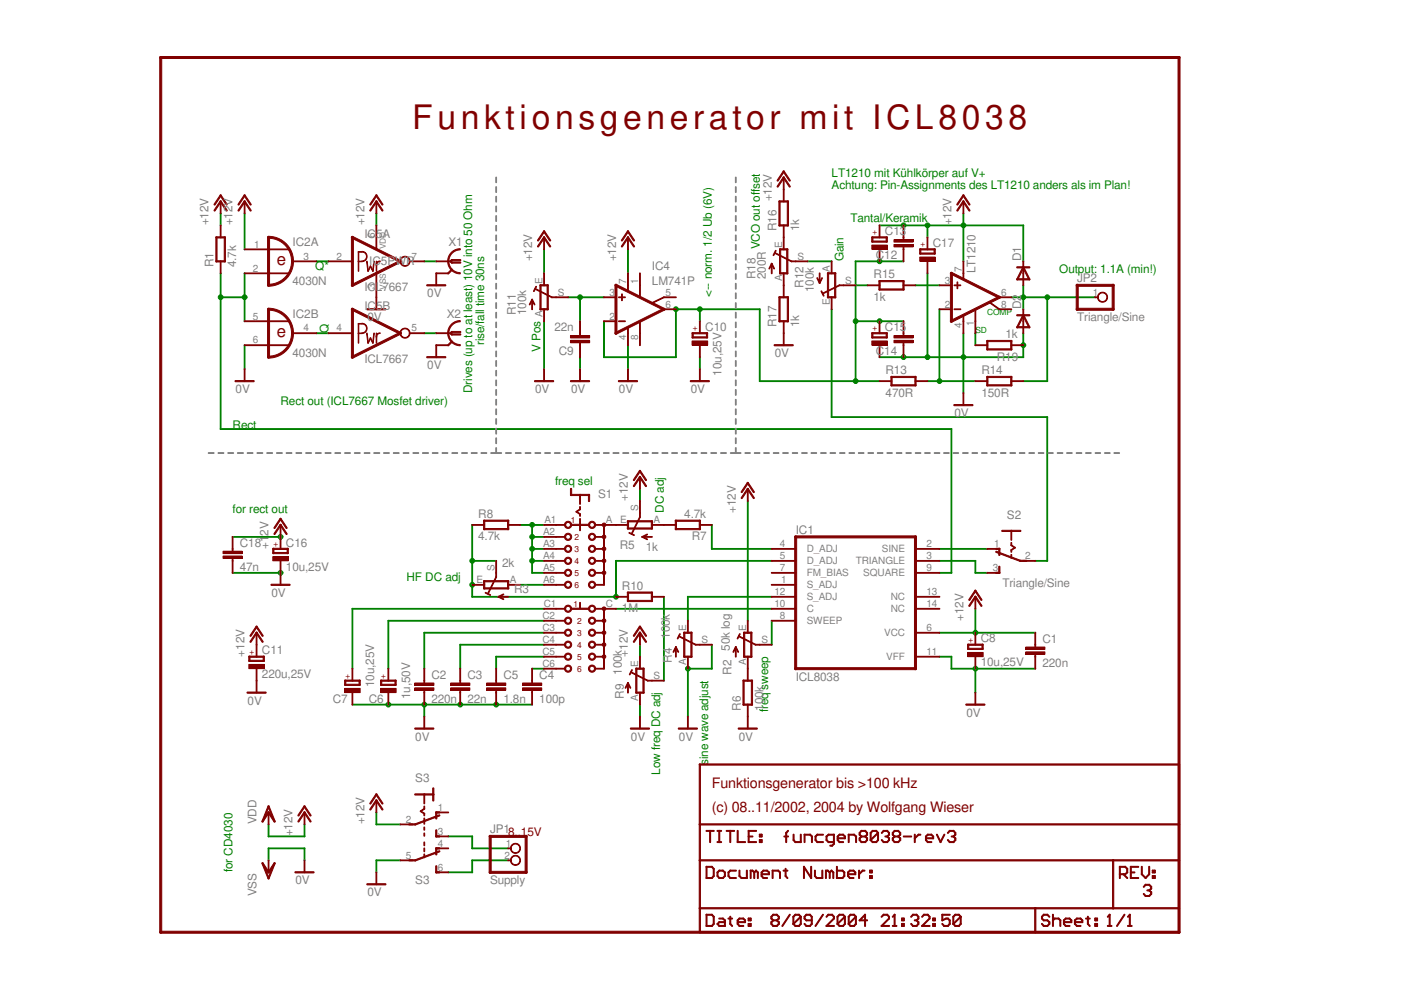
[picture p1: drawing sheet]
<svg xmlns="http://www.w3.org/2000/svg" width="297mm" height="210mm" viewBox="0 0 297 210" stroke-linecap="round" stroke-linejoin="round" font-family="sans-serif">
<defs><g id="words">
<text font-size="7.2" fill="#800000" x="87.4" y="27.5">Funktionsgenerator mit ICL8038</text>
<g font-size="3.6" fill="#800000">
<text x="58.7" y="56.2">e</text>
<text x="58.7" y="71.4">e</text>
</g>
<g font-size="3" fill="#800000">
<text x="150.9" y="167.2">Funktionsgenerator bis &gt;100 kHz</text>
<text x="150.9" y="172.3">(c) 08..11/2002, 2004 by Wolfgang Wieser</text>
</g>
<g font-size="2.5" fill="#008000">
<text x="176.3" y="37.6">LT1210 mit Kühlkörper auf V+</text>
<text x="176.3" y="40.2">Achtung: Pin-Assignments des LT1210 anders als im Plan!</text>
<text x="180.3" y="47">Tantal/Keramik</text>
<text x="161.1" y="52.9" transform="rotate(-90 161.1 52.9)">VCO out offset</text>
<text x="66.8" y="57.2">Q*</text>
<text x="178.9" y="55.4" transform="rotate(-90 178.9 55.4)">Gain</text>
<text x="224.6" y="57.9">Output: 1.1A (min!)</text>
<text x="150.9" y="63" transform="rotate(-90 150.9 63)">&lt;-- norm. 1/2 Ub (6V)</text>
<text x="69.6" y="70.6" transform="rotate(-90 69.6 70.6)">Q</text>
<text x="102.7" y="73.2" transform="rotate(-90 102.7 73.2)">rise/fall time 30ns</text>
<text x="114.6" y="74.6" transform="rotate(-90 114.6 74.6)">V Pos</text>
<text x="100.1" y="83.3" transform="rotate(-90 100.1 83.3)">Drives (up to at least) 10V into 50 Ohm</text>
<text x="59.5" y="85.9">Rect out (ICL7667 Mosfet driver)</text>
<text x="49.3" y="91">Rect</text>
<text x="117.7" y="102.9">freq sel</text>
<text x="49.3" y="108.7">for rect out</text>
<text x="140.8" y="108.7" transform="rotate(-90 140.8 108.7)">DC adj</text>
<text x="86.2" y="123.2">HF DC adj</text>
<text x="162.9" y="151" transform="rotate(-90 162.9 151)">freq sweep</text>
<text x="140" y="164.3" transform="rotate(-90 140 164.3)">Low freq DC adj</text>
<text x="150.2" y="162.1" transform="rotate(-90 150.2 162.1)">sine wave adjust</text>
<text x="49.3" y="185" transform="rotate(-90 49.3 185)">for CD4030</text>
</g>
<g font-size="2.5" fill="#808080">
<text x="44.2" y="47.8" transform="rotate(-90 44.2 47.8)">+12V</text>
<text x="49.3" y="47.8" transform="rotate(-90 49.3 47.8)">+12V</text>
<text x="77.3" y="47.8" transform="rotate(-90 77.3 47.8)">+12V</text>
<text x="163.6" y="42.7" transform="rotate(-90 163.6 42.7)">+12V</text>
<text x="201.7" y="47.8" transform="rotate(-90 201.7 47.8)">+12V</text>
<text x="62" y="52.2">IC2A</text>
<text x="77.3" y="50.4">IC5A</text>
<text x="95.1" y="52.1">X1</text>
<text x="164.7" y="49" transform="rotate(-90 164.7 49)">R16</text>
<text x="169.5" y="49" transform="rotate(-90 169.5 49)">1k</text>
<text x="187.6" y="49.8">C13</text>
<text x="197.8" y="52.4">C17</text>
<text x="45.3" y="56.7" transform="rotate(-90 45.3 56.7)">R1</text>
<text x="50.1" y="56.7" transform="rotate(-90 50.1 56.7)">4.7k</text>
<text x="78.3" y="56.2">IC5PWR</text>
<text x="112.8" y="55.4" transform="rotate(-90 112.8 55.4)">+12V</text>
<text x="130.6" y="55.4" transform="rotate(-90 130.6 55.4)">+12V</text>
<text x="138.2" y="57.3">IC4</text>
<text x="160.2" y="59.2" transform="rotate(-90 160.2 59.2)">R18</text>
<text x="162.4" y="59.2" transform="rotate(-90 162.4 59.2)">200R</text>
<text x="185.2" y="59">R15</text>
<text x="185.7" y="55">C12</text>
<text x="206.8" y="57.9" transform="rotate(-90 206.8 57.9)">LT1210</text>
<text x="216.5" y="55.4" transform="rotate(-90 216.5 55.4)">D1</text>
<text x="228.4" y="59.8">JP2</text>
<text x="62" y="60.5">4030N</text>
<text x="77.3" y="65.7">IC5B</text>
<text x="77.3" y="61.7">ICL7667</text>
<text x="90.6" y="63">0V</text>
<text x="138.2" y="60.5">LM741P</text>
<text x="170.4" y="61" transform="rotate(-90 170.4 61)">R12</text>
<text x="172.5" y="61.9" transform="rotate(-90 172.5 61.9)">100k</text>
<text x="185.2" y="63.8">1k</text>
<text x="216.5" y="65.6" transform="rotate(-90 216.5 65.6)">D2</text>
<text x="62" y="67.5">IC2B</text>
<text x="77.9" y="68.1">0V</text>
<text x="94.7" y="67.3">X2</text>
<text x="109.4" y="66.8" transform="rotate(-90 109.4 66.8)">R11</text>
<text x="111.6" y="66.8" transform="rotate(-90 111.6 66.8)">100k</text>
<text x="117.6" y="70.3">22n</text>
<text x="149.5" y="70.2">C10</text>
<text x="164.7" y="69.4" transform="rotate(-90 164.7 69.4)">R17</text>
<text x="169.5" y="69.4" transform="rotate(-90 169.5 69.4)">1k</text>
<text x="187.6" y="70.2">C15</text>
<text x="213.2" y="71.7">1k</text>
<text x="228.4" y="68.1">Triangle/Sine</text>
<text x="62" y="75.7">4030N</text>
<text x="77.3" y="77">ICL7667</text>
<text x="118.5" y="75.3">C9</text>
<text x="164.3" y="75.7">0V</text>
<text x="185.7" y="75.3">C14</text>
<text x="211.3" y="76.5">R19</text>
<text x="50" y="83.3">0V</text>
<text x="90.6" y="78.3">0V</text>
<text x="113.5" y="83.3">0V</text>
<text x="121.1" y="83.3">0V</text>
<text x="131.2" y="83.3">0V</text>
<text x="146.5" y="83.3">0V</text>
<text x="153" y="79.7" transform="rotate(-90 153 79.7)">10u,25V</text>
<text x="187.8" y="79.3">R13</text>
<text x="208.1" y="79.3">R14</text>
<text x="187.8" y="84.1">470R</text>
<text x="202.4" y="88.4">0V</text>
<text x="208.1" y="84.1">150R</text>
<text x="126.8" y="105.6">S1</text>
<text x="133.1" y="106.2" transform="rotate(-90 133.1 106.2)">+12V</text>
<text x="101.4" y="109.8">R8</text>
<text x="145.1" y="109.8">4.7k</text>
<text x="156" y="108.7" transform="rotate(-90 156 108.7)">+12V</text>
<text x="168.7" y="113.2">IC1</text>
<text x="213.5" y="110">S2</text>
<text x="50.8" y="116">C18</text>
<text x="56.9" y="116.4" transform="rotate(-90 56.9 116.4)">+12V</text>
<text x="60.6" y="115.9">C16</text>
<text x="101.4" y="114.6">4.7k</text>
<text x="131.4" y="116.5">R5</text>
<text x="137" y="116.9">1k</text>
<text x="146.6" y="114.6">R7</text>
<text x="50.8" y="121.1">47n</text>
<text x="60.6" y="121">10u,25V</text>
<text x="106.5" y="120.2">2k</text>
<text x="109" y="125.6">R3</text>
<text x="131.9" y="125">R10</text>
<text x="212.5" y="124.5">Triangle/Sine</text>
<text x="57.6" y="126.5">0V</text>
<text x="131.9" y="129.8">1M</text>
<text x="204.3" y="131.6" transform="rotate(-90 204.3 131.6)">+12V</text>
<text x="142" y="135.4" transform="rotate(-90 142 135.4)">100k</text>
<text x="154.7" y="138" transform="rotate(-90 154.7 138)">50k log</text>
<text x="208" y="136.2">C8</text>
<text x="221" y="136.3">C1</text>
<text x="51.9" y="139.2" transform="rotate(-90 51.9 139.2)">+12V</text>
<text x="55.5" y="138.7">C11</text>
<text x="55.5" y="143.8">220u,25V</text>
<text x="91.5" y="143.9">C2</text>
<text x="99.1" y="143.9">C3</text>
<text x="106.7" y="143.9">C5</text>
<text x="114.3" y="143.9">C4</text>
<text x="131.9" y="143" transform="rotate(-90 131.9 143)">100k</text>
<text x="133.1" y="139.2" transform="rotate(-90 133.1 139.2)">+12V</text>
<text x="142.4" y="140.5" transform="rotate(-90 142.4 140.5)">R4</text>
<text x="155.1" y="143" transform="rotate(-90 155.1 143)">R2</text>
<text x="208" y="141.3">10u,25V</text>
<text x="221" y="141.4">220n</text>
<text x="52.5" y="149.4">0V</text>
<text x="70.6" y="149.1">C7</text>
<text x="78.2" y="149.1">C6</text>
<text x="79.3" y="145.7" transform="rotate(-90 79.3 145.7)">10u,25V</text>
<text x="86.9" y="148.2" transform="rotate(-90 86.9 148.2)">1u,50V</text>
<text x="91.5" y="149">220n</text>
<text x="99.1" y="149">22n</text>
<text x="106.7" y="149">1.8n</text>
<text x="114.3" y="149">100p</text>
<text x="132.3" y="148.1" transform="rotate(-90 132.3 148.1)">R9</text>
<text x="168.7" y="144.3">ICL8038</text>
<text x="157" y="150.7" transform="rotate(-90 157 150.7)">R6</text>
<text x="161.8" y="150.7" transform="rotate(-90 161.8 150.7)">100k</text>
<text x="204.9" y="151.9">0V</text>
<text x="88.1" y="157">0V</text>
<text x="133.8" y="157">0V</text>
<text x="143.9" y="157">0V</text>
<text x="156.6" y="157">0V</text>
<text x="88.1" y="165.9">S3</text>
<text x="54.4" y="174.8" transform="rotate(-90 54.4 174.8)">VDD</text>
<text x="62" y="177.3" transform="rotate(-90 62 177.3)">+12V</text>
<text x="77.3" y="174.8" transform="rotate(-90 77.3 174.8)">+12V</text>
<text x="103.9" y="176.7">JP1</text>
<text x="54.4" y="190" transform="rotate(-90 54.4 190)">VSS</text>
<text x="62.7" y="187.5">0V</text>
<text x="77.9" y="190">0V</text>
<text x="88.1" y="187.5">S3</text>
<text x="103.9" y="187.5">Supply</text>
</g>
<text font-size="2.5" fill="#800000" x="107.7" y="177.3">8..15V</text>
<g font-size="2.1" fill="#808080">
<text x="53.9" y="52.5">1</text>
<text x="79.4" y="50.5" transform="rotate(-90 79.4 50.5)">6</text>
<text x="165.8" y="52.5" transform="rotate(-90 165.8 52.5)">E</text>
<text x="53.6" y="57.6">2</text>
<text x="64.4" y="55">3</text>
<text x="71.4" y="55">2</text>
<text x="87.2" y="55">7</text>
<text x="165.8" y="59.6" transform="rotate(-90 165.8 59.6)">A</text>
<text x="169.1" y="55">S</text>
<text x="176" y="57.6" transform="rotate(-90 176 57.6)">A</text>
<text x="203.9" y="57.6" transform="rotate(-90 203.9 57.6)">7</text>
<text x="79.4" y="61.3" transform="rotate(-90 79.4 61.3)">3</text>
<text x="115" y="60.1" transform="rotate(-90 115 60.1)">E</text>
<text x="118.3" y="62.7">S</text>
<text x="129.2" y="62.7">3</text>
<text x="132.8" y="60.1" transform="rotate(-90 132.8 60.1)">7</text>
<text x="135.3" y="60.1" transform="rotate(-90 135.3 60.1)">1</text>
<text x="141.1" y="62.7">5</text>
<text x="141.1" y="65.2">6</text>
<text x="176" y="64.6" transform="rotate(-90 176 64.6)">E</text>
<text x="179.2" y="60.1">S</text>
<text x="200.4" y="65.2">2</text>
<text x="200.4" y="60.1">3</text>
<text x="212.2" y="65.2">8</text>
<text x="212.2" y="62.7">6</text>
<text x="231.7" y="62.7">1</text>
<text x="53.6" y="67.7">5</text>
<text x="64.4" y="70.3">4</text>
<text x="71.4" y="70.3">4</text>
<text x="87.2" y="70.3">5</text>
<text x="115" y="67.3" transform="rotate(-90 115 67.3)">A</text>
<text x="129.2" y="67.7">2</text>
<text x="203.9" y="69.5" transform="rotate(-90 203.9 69.5)">4</text>
<text x="206.5" y="69.2" transform="rotate(-90 206.5 69.2)">1</text>
<text x="53.6" y="72.8">6</text>
<text x="132.8" y="72" transform="rotate(-90 132.8 72)">4</text>
<text x="135.3" y="72" transform="rotate(-90 135.3 72)">8</text>
<text x="115.1" y="113.5">A2</text>
<text x="115.4" y="110.9">A1</text>
<text x="128.4" y="110.9">A</text>
<text x="131.5" y="110.9">E</text>
<text x="135.3" y="108.4" transform="rotate(-90 135.3 108.4)">S</text>
<text x="138.6" y="110.9">A</text>
<text x="115.1" y="116">A3</text>
<text x="115.1" y="118.5">A4</text>
<text x="165.4" y="116">4</text>
<text x="165.4" y="118.5">5</text>
<text x="171" y="117.1">D_ADJ</text>
<text x="171" y="119.7">D_ADJ</text>
<text x="181.4" y="119.7">TRIANGLE</text>
<text x="187" y="117.1">SINE</text>
<text x="196.4" y="118.5">3</text>
<text x="196.4" y="116">2</text>
<text x="210.8" y="116">1</text>
<text x="217.3" y="118.5">2</text>
<text x="101" y="123.6">E</text>
<text x="104.8" y="121.1" transform="rotate(-90 104.8 121.1)">S</text>
<text x="108.1" y="123.6">A</text>
<text x="115.1" y="121.1">A5</text>
<text x="115.1" y="123.6">A6</text>
<text x="165.4" y="121.1">7</text>
<text x="165.7" y="123.6">1</text>
<text x="171" y="122.2">FM_BIAS</text>
<text x="171" y="124.7">S_ADJ</text>
<text x="183" y="122.2">SQUARE</text>
<text x="196.4" y="121.1">9</text>
<text x="210.5" y="121.1">3</text>
<text x="115" y="131.3">C2</text>
<text x="115.3" y="128.7">C1</text>
<text x="128.4" y="128.7">C</text>
<text x="164.2" y="126.2">12</text>
<text x="164.2" y="128.7">10</text>
<text x="165.4" y="131.2">8</text>
<text x="171" y="127.3">S_ADJ</text>
<text x="171" y="129.8">C</text>
<text x="188.9" y="129.8">NC</text>
<text x="188.9" y="127.3">NC</text>
<text x="196.4" y="128.7">14</text>
<text x="196.4" y="126.2">13</text>
<text x="115" y="133.8">C3</text>
<text x="115" y="136.3">C4</text>
<text x="145.5" y="133.8" transform="rotate(-90 145.5 133.8)">E</text>
<text x="148.7" y="136.3">S</text>
<text x="158.2" y="133.8" transform="rotate(-90 158.2 133.8)">E</text>
<text x="161.4" y="136.3">S</text>
<text x="171" y="132.4">SWEEP</text>
<text x="187.5" y="134.9">VCC</text>
<text x="196.4" y="133.8">6</text>
<text x="115" y="138.9">C5</text>
<text x="115" y="141.4">C6</text>
<text x="135.3" y="141.4" transform="rotate(-90 135.3 141.4)">E</text>
<text x="138.6" y="144">S</text>
<text x="145.5" y="140.9" transform="rotate(-90 145.5 140.9)">A</text>
<text x="158.2" y="140.9" transform="rotate(-90 158.2 140.9)">A</text>
<text x="187.9" y="140">VFF</text>
<text x="196.4" y="138.9">11</text>
<text x="135.3" y="148.6" transform="rotate(-90 135.3 148.6)">A</text>
<text x="92.9" y="171.9">1</text>
<text x="86.1" y="174.4">2</text>
<text x="92.9" y="179.5">4</text>
<text x="92.9" y="177">3</text>
<text x="107.2" y="179.5">1</text>
<text x="86.1" y="182.1">5</text>
<text x="92.9" y="184.6">6</text>
<text x="106.9" y="182.1">2</text>
</g>
<g font-size="1.8" fill="#808080">
<text x="81.8" y="52.9" transform="rotate(-90 81.8 52.9)">VDD</text>
<text x="81.8" y="61.5" transform="rotate(-90 81.8 61.5)">VSS</text>
</g>
<g font-size="1.8" fill="#800000">
<text x="185.9" y="49.9" transform="rotate(-90 185.9 49.9)">+</text>
<text x="196.1" y="52.4" transform="rotate(-90 196.1 52.4)">+</text>
<text x="147.8" y="70.2" transform="rotate(-90 147.8 70.2)">+</text>
<text x="185.9" y="70.2" transform="rotate(-90 185.9 70.2)">+</text>
<text x="121" y="110.9">1</text>
<text x="58.9" y="116" transform="rotate(-90 58.9 116)">+</text>
<text x="121.8" y="114.5">2</text>
<text x="121.8" y="117">3</text>
<text x="121.8" y="119.5">4</text>
<text x="121.8" y="122.1">5</text>
<text x="121.8" y="124.6">6</text>
<text x="121.6" y="128.7">1</text>
<text x="122.3" y="132.2">2</text>
<text x="122.3" y="134.8">3</text>
<text x="122.3" y="137.3">4</text>
<text x="206.2" y="136.3" transform="rotate(-90 206.2 136.3)">+</text>
<text x="53.8" y="138.8" transform="rotate(-90 53.8 138.8)">+</text>
<text x="74.1" y="143.9" transform="rotate(-90 74.1 143.9)">+</text>
<text x="81.8" y="143.9" transform="rotate(-90 81.8 143.9)">+</text>
<text x="122.3" y="139.9">5</text>
<text x="122.3" y="142.4">6</text>
</g>
<g font-size="1.8" fill="#008000">
<text x="206.8" y="70.6">SD</text>
<text x="209.3" y="66.8">COMP</text>
</g>
</g></defs>
<path d="M199.1 121.4h2.7v.1h-2.7z" fill-rule="evenodd" fill="#008000"/>
<path d="M199.1 121.4h2.7v.1h-2.7z" fill="none" stroke="#008000" stroke-width=".21"/>
<path d="M201.6 90.9h.2v30.6h-.2z" fill-rule="evenodd" fill="#008000"/>
<path d="M201.6 90.9h.2v30.6h-.2z" fill="none" stroke="#008000" stroke-width=".21"/>
<path d="M46.7 90.9h155.1v.1l-155.1 .1z" fill-rule="evenodd" fill="#008000"/>
<path d="M46.7 90.9h155.1v.1l-155.1 .1z" fill="none" stroke="#008000" stroke-width=".21"/>
<path d="M46.7 62.9l.2 .1-.1 28.1-.1-.1z" fill-rule="evenodd" fill="#008000"/>
<path d="M46.7 62.9l.2 .1-.1 28.1-.1-.1z" fill="none" stroke="#008000" stroke-width=".21"/>
<path d="M46.7 62.9h5.2v.2h-5.2z" fill-rule="evenodd" fill="#008000"/>
<path d="M46.7 62.9h5.2v.2h-5.2z" fill="none" stroke="#008000" stroke-width=".21"/>
<path d="M51.8 57.9h.1v5.2h-.1z" fill-rule="evenodd" fill="#008000"/>
<path d="M51.8 57.9h.1v5.2h-.1z" fill="none" stroke="#008000" stroke-width=".21"/>
<path d="M51.8 62.9l.1 .1v5.2l-.1-.1z" fill-rule="evenodd" fill="#008000"/>
<path d="M51.8 62.9l.1 .1v5.2l-.1-.1z" fill="none" stroke="#008000" stroke-width=".21"/>
<circle cx="51.9" cy="63" r=".51" fill="#008000"/>
<circle cx="51.9" cy="63" r=".51" fill="none" stroke="#008000" stroke-width=".21"/>
<path d="M46.7 57.9h.2l-.1 5.2h-.1z" fill-rule="evenodd" fill="#008000"/>
<path d="M46.7 57.9h.2l-.1 5.2h-.1z" fill="none" stroke="#008000" stroke-width=".21"/>
<circle cx="46.8" cy="63" r=".51" fill="#008000"/>
<circle cx="46.8" cy="63" r=".51" fill="none" stroke="#008000" stroke-width=".21"/>
<path d="M46.7 45.2h.2l-.1 2.7-.1-.1z" fill-rule="evenodd" fill="#008000"/>
<path d="M46.7 45.2h.2l-.1 2.7-.1-.1z" fill="none" stroke="#008000" stroke-width=".21"/>
<path d="M51.8 45.2h.1v7.8l-.1-.1z" fill-rule="evenodd" fill="#008000"/>
<path d="M51.8 45.2h.1v7.8l-.1-.1z" fill="none" stroke="#008000" stroke-width=".21"/>
<path d="M64.5 174.7l.1 .1v2.6h-.1z" fill-rule="evenodd" fill="#008000"/>
<path d="M64.5 174.8h.1v2.6h-.1z" fill="none" stroke="#008000" stroke-width=".21"/>
<path d="M56.9 177.2h7.7v.2h-7.7z" fill-rule="evenodd" fill="#008000"/>
<path d="M56.9 177.2h7.7v.2h-7.7z" fill="none" stroke="#008000" stroke-width=".21"/>
<path d="M56.9 174.7l.1 .1v2.6h-.1z" fill-rule="evenodd" fill="#008000"/>
<path d="M56.9 174.8h.1v2.6h-.1z" fill="none" stroke="#008000" stroke-width=".21"/>
<path d="M158.5 106.1l.1 .1v25.5l-.1-.1z" fill-rule="evenodd" fill="#008000"/>
<path d="M158.5 106.1l.1 .1v25.5l-.1-.1z" fill="none" stroke="#008000" stroke-width=".21"/>
<path d="M135.6 103.6h.2l-.1 2.7-.1-.1z" fill-rule="evenodd" fill="#008000"/>
<path d="M135.6 103.6h.2l-.1 2.7-.1-.1z" fill="none" stroke="#008000" stroke-width=".21"/>
<path d="M206.8 129h.1l-.1 5.2h-.1z" fill-rule="evenodd" fill="#008000"/>
<path d="M206.8 129h.1l-.1 5.2h-.1z" fill="none" stroke="#008000" stroke-width=".21"/>
<path d="M199.1 134.1h7.7l.1 .1h-7.8z" fill-rule="evenodd" fill="#008000"/>
<path d="M199.1 134.1h7.7l.1 .1h-7.8z" fill="none" stroke="#008000" stroke-width=".21"/>
<path d="M206.8 134.1h12.7l.1 .1h-12.8z" fill-rule="evenodd" fill="#008000"/>
<path d="M206.8 134.1h12.7l.1 .1h-12.8z" fill="none" stroke="#008000" stroke-width=".21"/>
<circle cx="206.8" cy="134.1" r=".51" fill="#008000"/>
<circle cx="206.8" cy="134.1" r=".51" fill="none" stroke="#008000" stroke-width=".21"/>
<path d="M133.1 52.8h.1v5.2h-.1z" fill-rule="evenodd" fill="#008000"/>
<path d="M133.1 52.8h.1v5.2h-.1z" fill="none" stroke="#008000" stroke-width=".21"/>
<path d="M115.3 52.8h.1v5.2h-.1z" fill-rule="evenodd" fill="#008000"/>
<path d="M115.3 52.8h.1v5.2h-.1z" fill="none" stroke="#008000" stroke-width=".21"/>
<path d="M135.6 136.6l.2 .1-.1 2.6h-.1z" fill-rule="evenodd" fill="#008000"/>
<path d="M135.6 136.7h.2l-.1 2.6h-.1z" fill="none" stroke="#008000" stroke-width=".21"/>
<path d="M204.2 45.2h.1v2.7l-.1-.1z" fill-rule="evenodd" fill="#008000"/>
<path d="M204.2 45.2h.1v2.7l-.1-.1z" fill="none" stroke="#008000" stroke-width=".21"/>
<path d="M204.2 47.7l.1 .1v7.7l-.1-.1z" fill-rule="evenodd" fill="#008000"/>
<path d="M204.2 47.7l.1 .1v7.7l-.1-.1z" fill="none" stroke="#008000" stroke-width=".21"/>
<circle cx="204.3" cy="47.8" r=".51" fill="#008000"/>
<circle cx="204.3" cy="47.8" r=".51" fill="none" stroke="#008000" stroke-width=".21"/>
<path d="M196.6 47.8l7.7-.1v.1l-7.7 .1z" fill-rule="evenodd" fill="#008000"/>
<path d="M196.6 47.7h7.7v.1l-7.7 .1z" fill="none" stroke="#008000" stroke-width=".21"/>
<path d="M191.5 47.7h5.2v.1l-5.2 .1z" fill-rule="evenodd" fill="#008000"/>
<path d="M191.5 47.7h5.2v.1l-5.2 .1z" fill="none" stroke="#008000" stroke-width=".21"/>
<path d="M186.4 47.8l5.2-.1v.1l-5.2 .1z" fill-rule="evenodd" fill="#008000"/>
<path d="M186.4 47.7h5.2v.1l-5.2 .1z" fill="none" stroke="#008000" stroke-width=".21"/>
<circle cx="191.6" cy="47.8" r=".51" fill="#008000"/>
<circle cx="191.6" cy="47.8" r=".51" fill="none" stroke="#008000" stroke-width=".21"/>
<path d="M196.6 47.8h.1v2.6h-.1z" fill-rule="evenodd" fill="#008000"/>
<path d="M196.6 47.7l.1 .1v2.6h-.1z" fill="none" stroke="#008000" stroke-width=".21"/>
<circle cx="196.6" cy="47.8" r=".51" fill="#008000"/>
<circle cx="196.6" cy="47.8" r=".51" fill="none" stroke="#008000" stroke-width=".21"/>
<path d="M216.9 47.7l.1 .1v7.7l-.1-.1z" fill-rule="evenodd" fill="#008000"/>
<path d="M216.9 47.8h.1v7.7l-.1-.1z" fill="none" stroke="#008000" stroke-width=".21"/>
<path d="M204.2 47.7h12.8v.1l-12.8 .1z" fill-rule="evenodd" fill="#008000"/>
<path d="M204.2 47.7h12.8v.1l-12.8 .1z" fill="none" stroke="#008000" stroke-width=".21"/>
<path d="M79.8 174.7h5.1l.1 .1-5.2 .1z" fill-rule="evenodd" fill="#008000"/>
<path d="M79.7 174.8l5.2-.1 .1 .1-5.2 .1z" fill="none" stroke="#008000" stroke-width=".21"/>
<path d="M79.8 172.2h.1l-.1 2.7-.1-.1z" fill-rule="evenodd" fill="#008000"/>
<path d="M79.7 172.2h.2l-.1 2.7-.1-.1z" fill="none" stroke="#008000" stroke-width=".21"/>
<path d="M79.8 45.2h.1l-.1 2.7-.1-.1z" fill-rule="evenodd" fill="#008000"/>
<path d="M79.8 45.2h.1l-.1 2.7-.1-.1z" fill="none" stroke="#008000" stroke-width=".21"/>
<path d="M49.3 113.7h10.2l.1 .2h-10.3z" fill-rule="evenodd" fill="#008000"/>
<path d="M49.3 113.7h10.2l.1 .2h-10.3z" fill="none" stroke="#008000" stroke-width=".21"/>
<circle cx="59.5" cy="113.8" r=".51" fill="#008000"/>
<circle cx="59.5" cy="113.8" r=".51" fill="none" stroke="#008000" stroke-width=".21"/>
<path d="M51.8 73.1l.1 .1v5.2l-.1-.1z" fill-rule="evenodd" fill="#008000"/>
<path d="M51.8 73.1l.1 .1v5.2l-.1-.1z" fill="none" stroke="#008000" stroke-width=".21"/>
<path d="M64.5 179.8h.1v2.7l-.1-.1z" fill-rule="evenodd" fill="#008000"/>
<path d="M64.5 179.8h.1v2.7l-.1-.1z" fill="none" stroke="#008000" stroke-width=".21"/>
<path d="M56.9 179.8h7.7v.1l-7.7 .1z" fill-rule="evenodd" fill="#008000"/>
<path d="M56.9 179.8h7.7v.1l-7.7 .1z" fill="none" stroke="#008000" stroke-width=".21"/>
<path d="M56.9 179.8h.1v2.7l-.1-.1z" fill-rule="evenodd" fill="#008000"/>
<path d="M56.9 179.8h.1v2.7l-.1-.1z" fill="none" stroke="#008000" stroke-width=".21"/>
<circle cx="206.8" cy="141.8" r=".51" fill="#008000"/>
<circle cx="206.8" cy="141.8" r=".51" fill="none" stroke="#008000" stroke-width=".21"/>
<path d="M206.8 141.7h.1l-.1 5.2h-.1z" fill-rule="evenodd" fill="#008000"/>
<path d="M206.8 141.7h.1l-.1 5.2h-.1z" fill="none" stroke="#008000" stroke-width=".21"/>
<path d="M201.6 139.2h.2v2.7l-.2-.1z" fill-rule="evenodd" fill="#008000"/>
<path d="M201.6 139.2h.2v2.7l-.2-.1z" fill="none" stroke="#008000" stroke-width=".21"/>
<path d="M199.1 139.2l2.7-.1v.2h-2.7z" fill-rule="evenodd" fill="#008000"/>
<path d="M199.1 139.2l2.7-.1v.2h-2.7z" fill="none" stroke="#008000" stroke-width=".21"/>
<path d="M201.6 141.7h5.2l.1 .1-5.2 .1z" fill-rule="evenodd" fill="#008000"/>
<path d="M201.6 141.7h5.2l.1 .1-5.2 .1z" fill="none" stroke="#008000" stroke-width=".21"/>
<path d="M206.8 141.7h12.7l.1 .1-12.8 .1z" fill-rule="evenodd" fill="#008000"/>
<path d="M206.8 141.7h12.7l.1 .1-12.8 .1z" fill="none" stroke="#008000" stroke-width=".21"/>
<path d="M145.8 141.7h.1v10.3h-.1z" fill-rule="evenodd" fill="#008000"/>
<path d="M145.8 141.7h.1v10.3h-.1z" fill="none" stroke="#008000" stroke-width=".21"/>
<path d="M150.8 136.7h.2v5.2l-.2-.1z" fill-rule="evenodd" fill="#008000"/>
<path d="M150.9 136.6l.1 .1v5.2l-.2-.1z" fill="none" stroke="#008000" stroke-width=".21"/>
<path d="M145.8 141.7h5.2v.1l-5.2 .1z" fill-rule="evenodd" fill="#008000"/>
<path d="M145.8 141.7h5.2v.1l-5.2 .1z" fill="none" stroke="#008000" stroke-width=".21"/>
<circle cx="145.8" cy="141.8" r=".51" fill="#008000"/>
<circle cx="145.8" cy="141.8" r=".51" fill="none" stroke="#008000" stroke-width=".21"/>
<path d="M133.1 73.1l.1 .1v5.2l-.1-.1z" fill-rule="evenodd" fill="#008000"/>
<path d="M133.1 73.2h.1v5.2l-.1-.1z" fill="none" stroke="#008000" stroke-width=".21"/>
<path d="M115.3 68.1h.1v10.3l-.1-.1z" fill-rule="evenodd" fill="#008000"/>
<path d="M115.3 68.1h.1v10.3l-.1-.1z" fill="none" stroke="#008000" stroke-width=".21"/>
<path d="M122.9 75.7h.2l-.1 2.7-.1-.1z" fill-rule="evenodd" fill="#008000"/>
<path d="M122.9 75.7h.2l-.1 2.7-.1-.1z" fill="none" stroke="#008000" stroke-width=".21"/>
<path d="M74.7 149.3h7.7v.1l-7.7 .1z" fill-rule="evenodd" fill="#008000"/>
<path d="M74.7 149.3h7.7v.1l-7.7 .1z" fill="none" stroke="#008000" stroke-width=".21"/>
<path d="M82.3 149.3h7.7v.1l-7.7 .1z" fill-rule="evenodd" fill="#008000"/>
<path d="M82.3 149.4l7.7-.1v.1l-7.7 .1z" fill="none" stroke="#008000" stroke-width=".21"/>
<path d="M105.2 149.3h7.7v.1l-7.7 .1z" fill-rule="evenodd" fill="#008000"/>
<path d="M105.2 149.3h7.7v.1l-7.7 .1z" fill="none" stroke="#008000" stroke-width=".21"/>
<circle cx="105.2" cy="149.4" r=".51" fill="#008000"/>
<circle cx="105.2" cy="149.4" r=".51" fill="none" stroke="#008000" stroke-width=".21"/>
<path d="M97.5 149.3h7.7l.1 .1-7.8 .1z" fill-rule="evenodd" fill="#008000"/>
<path d="M97.5 149.4l7.7-.1 .1 .1-7.8 .1z" fill="none" stroke="#008000" stroke-width=".21"/>
<path d="M89.9 149.3h7.7l.1 .1-7.8 .1z" fill-rule="evenodd" fill="#008000"/>
<path d="M89.9 149.4l7.7-.1 .1 .1-7.8 .1z" fill="none" stroke="#008000" stroke-width=".21"/>
<circle cx="97.6" cy="149.4" r=".51" fill="#008000"/>
<circle cx="97.6" cy="149.4" r=".51" fill="none" stroke="#008000" stroke-width=".21"/>
<circle cx="90" cy="149.4" r=".51" fill="#008000"/>
<circle cx="90" cy="149.4" r=".51" fill="none" stroke="#008000" stroke-width=".21"/>
<circle cx="82.3" cy="149.4" r=".51" fill="#008000"/>
<circle cx="82.3" cy="149.4" r=".51" fill="none" stroke="#008000" stroke-width=".21"/>
<path d="M89.9 149.3l.1 .1v2.6h-.1z" fill-rule="evenodd" fill="#008000"/>
<path d="M89.9 149.4h.1v2.6h-.1z" fill="none" stroke="#008000" stroke-width=".21"/>
<path d="M148.3 75.7h.2l-.1 2.7-.1-.1z" fill-rule="evenodd" fill="#008000"/>
<path d="M148.3 75.7h.2l-.1 2.7-.1-.1z" fill="none" stroke="#008000" stroke-width=".21"/>
<path d="M135.6 149.3l.2 .1-.1 2.6h-.1z" fill-rule="evenodd" fill="#008000"/>
<path d="M135.6 149.4h.2l-.1 2.6h-.1z" fill="none" stroke="#008000" stroke-width=".21"/>
<path d="M204.2 75.7h.1v7.7h-.1z" fill-rule="evenodd" fill="#008000"/>
<path d="M204.2 75.7h.1v7.7h-.1z" fill="none" stroke="#008000" stroke-width=".21"/>
<path d="M204.2 70.6h.1v5.2h-.1z" fill-rule="evenodd" fill="#008000"/>
<path d="M204.2 70.6h.1v5.2h-.1z" fill="none" stroke="#008000" stroke-width=".21"/>
<circle cx="204.3" cy="75.7" r=".51" fill="#008000"/>
<circle cx="204.3" cy="75.7" r=".51" fill="none" stroke="#008000" stroke-width=".21"/>
<path d="M196.6 75.7h7.7v.1h-7.7z" fill-rule="evenodd" fill="#008000"/>
<path d="M196.6 75.7l7.7-.1v.2h-7.7z" fill="none" stroke="#008000" stroke-width=".21"/>
<path d="M191.5 75.7h5.2v.1h-5.2z" fill-rule="evenodd" fill="#008000"/>
<path d="M191.5 75.7l5.2-.1v.2h-5.2z" fill="none" stroke="#008000" stroke-width=".21"/>
<path d="M186.4 75.7h5.2v.1h-5.2z" fill-rule="evenodd" fill="#008000"/>
<path d="M186.4 75.7l5.2-.1v.2h-5.2z" fill="none" stroke="#008000" stroke-width=".21"/>
<circle cx="191.6" cy="75.7" r=".51" fill="#008000"/>
<circle cx="191.6" cy="75.7" r=".51" fill="none" stroke="#008000" stroke-width=".21"/>
<path d="M196.6 57.9h.1v17.9h-.1z" fill-rule="evenodd" fill="#008000"/>
<path d="M196.6 57.9h.1v17.9h-.1z" fill="none" stroke="#008000" stroke-width=".21"/>
<circle cx="196.6" cy="75.7" r=".51" fill="#008000"/>
<circle cx="196.6" cy="75.7" r=".51" fill="none" stroke="#008000" stroke-width=".21"/>
<path d="M204.2 75.7h12.8v.1h-12.8z" fill-rule="evenodd" fill="#008000"/>
<path d="M204.2 75.7l12.8-.1v.2h-12.8z" fill="none" stroke="#008000" stroke-width=".21"/>
<path d="M216.9 73.1l.1 .1v2.6h-.1z" fill-rule="evenodd" fill="#008000"/>
<path d="M216.9 73.2h.1v2.6h-.1z" fill="none" stroke="#008000" stroke-width=".21"/>
<circle cx="217" cy="73.2" r=".51" fill="#008000"/>
<circle cx="217" cy="73.2" r=".51" fill="none" stroke="#008000" stroke-width=".21"/>
<path d="M216.9 70.6h.1v2.7l-.1-.1z" fill-rule="evenodd" fill="#008000"/>
<path d="M216.9 70.6h.1v2.7l-.1-.1z" fill="none" stroke="#008000" stroke-width=".21"/>
<path d="M79.8 182.3l.1 .1-.1 2.6h-.1z" fill-rule="evenodd" fill="#008000"/>
<path d="M79.7 182.4h.2l-.1 2.6h-.1z" fill="none" stroke="#008000" stroke-width=".21"/>
<path d="M79.8 182.3h5.1l.1 .1-5.2 .1z" fill-rule="evenodd" fill="#008000"/>
<path d="M79.7 182.4l5.2-.1 .1 .1-5.2 .1z" fill="none" stroke="#008000" stroke-width=".21"/>
<path d="M49.3 121.4h10.2l.1 .1h-10.3z" fill-rule="evenodd" fill="#008000"/>
<path d="M49.3 121.4h10.2l.1 .1h-10.3z" fill="none" stroke="#008000" stroke-width=".21"/>
<circle cx="59.5" cy="121.4" r=".51" fill="#008000"/>
<circle cx="59.5" cy="121.4" r=".51" fill="none" stroke="#008000" stroke-width=".21"/>
<path d="M67.1 55.3h2.6v.1l-2.6 .1z" fill-rule="evenodd" fill="#008000"/>
<path d="M67.1 55.3h2.6v.1l-2.6 .1z" fill="none" stroke="#008000" stroke-width=".21"/>
<path d="M67.1 70.6h2.6v.1h-2.6z" fill-rule="evenodd" fill="#008000"/>
<path d="M67.1 70.6h2.6v.1h-2.6z" fill="none" stroke="#008000" stroke-width=".21"/>
<path d="M219.4 118.9l2.7-.1v.1l-2.6 .1z" fill-rule="evenodd" fill="#008000"/>
<path d="M219.4 118.9l2.7-.1v.1l-2.6 .1z" fill="none" stroke="#008000" stroke-width=".21"/>
<path d="M222 88.3l.1 .1v30.6l-.1-.1z" fill-rule="evenodd" fill="#008000"/>
<path d="M222 88.3l.1 .1v30.6l-.1-.1z" fill="none" stroke="#008000" stroke-width=".21"/>
<path d="M176.3 88.3h45.8v.2h-45.8z" fill-rule="evenodd" fill="#008000"/>
<path d="M176.3 88.3h45.8v.2h-45.8z" fill="none" stroke="#008000" stroke-width=".21"/>
<path d="M176.3 65.5h.1v23h-.2z" fill-rule="evenodd" fill="#008000"/>
<path d="M176.3 65.5h.1v23h-.2z" fill="none" stroke="#008000" stroke-width=".21"/>
<path d="M163.5 131.6h.2v5.2l-.2-.1z" fill-rule="evenodd" fill="#008000"/>
<path d="M163.6 131.5l.1 .1v5.2l-.2-.1z" fill="none" stroke="#008000" stroke-width=".21"/>
<path d="M112.8 141.7h2.6v.1l-2.6 .1z" fill-rule="evenodd" fill="#008000"/>
<path d="M112.7 141.7h2.7v.1l-2.6 .1z" fill="none" stroke="#008000" stroke-width=".21"/>
<path d="M105.2 139.1l.1 .1-.1 2.7-.1-.1z" fill-rule="evenodd" fill="#008000"/>
<path d="M105.1 139.2h.2l-.1 2.7-.1-.1z" fill="none" stroke="#008000" stroke-width=".21"/>
<path d="M105.2 139.1h10.2v.2h-10.2z" fill-rule="evenodd" fill="#008000"/>
<path d="M105.1 139.2l10.3-.1v.2h-10.2z" fill="none" stroke="#008000" stroke-width=".21"/>
<path d="M97.5 136.6h17.9v.1l-17.9 .1z" fill-rule="evenodd" fill="#008000"/>
<path d="M97.5 136.6h17.9v.1l-17.9 .1z" fill="none" stroke="#008000" stroke-width=".21"/>
<path d="M97.5 136.6l.2 .1-.1 5.2-.1-.1z" fill-rule="evenodd" fill="#008000"/>
<path d="M97.5 136.6l.2 .1-.1 5.2-.1-.1z" fill="none" stroke="#008000" stroke-width=".21"/>
<path d="M89.9 134.1h.1v7.8l-.1-.1z" fill-rule="evenodd" fill="#008000"/>
<path d="M89.9 134.1h.1v7.8l-.1-.1z" fill="none" stroke="#008000" stroke-width=".21"/>
<path d="M89.9 134.1h25.5v.1h-25.5z" fill-rule="evenodd" fill="#008000"/>
<path d="M89.9 134.1h25.5v.1h-25.5z" fill="none" stroke="#008000" stroke-width=".21"/>
<path d="M82.3 131.5h33.1v.1l-33.1 .1z" fill-rule="evenodd" fill="#008000"/>
<path d="M82.3 131.5h33.1v.1l-33.1 .1z" fill="none" stroke="#008000" stroke-width=".21"/>
<path d="M82.3 131.5l.1 .1v10.3l-.1-.1z" fill-rule="evenodd" fill="#008000"/>
<path d="M82.3 131.5l.1 .1v10.3l-.1-.1z" fill="none" stroke="#008000" stroke-width=".21"/>
<path d="M74.7 129h40.7v.1l-40.7 .1z" fill-rule="evenodd" fill="#008000"/>
<path d="M74.7 129h40.7v.1l-40.7 .1z" fill="none" stroke="#008000" stroke-width=".21"/>
<path d="M74.7 129h.1v12.9l-.2-.1z" fill-rule="evenodd" fill="#008000"/>
<path d="M74.7 129h.1v12.9l-.2-.1z" fill="none" stroke="#008000" stroke-width=".21"/>
<path d="M150.8 111.3h.2v5.2l-.2-.1z" fill-rule="evenodd" fill="#008000"/>
<path d="M150.8 111.3h.2v5.2l-.2-.1z" fill="none" stroke="#008000" stroke-width=".21"/>
<path d="M150.8 116.3h12.9v.1l-12.8 .1z" fill-rule="evenodd" fill="#008000"/>
<path d="M150.8 116.3h12.9v.1l-12.8 .1z" fill="none" stroke="#008000" stroke-width=".21"/>
<path d="M110.2 111.2h2.7v.1l-2.7 .1z" fill-rule="evenodd" fill="#008000"/>
<path d="M110.2 111.3l2.7-.1v.1l-2.7 .1z" fill="none" stroke="#008000" stroke-width=".21"/>
<path d="M112.8 111.2h2.6v.1l-2.6 .1z" fill-rule="evenodd" fill="#008000"/>
<path d="M112.7 111.3l2.7-.1v.1l-2.6 .1z" fill="none" stroke="#008000" stroke-width=".21"/>
<path d="M112.8 111.2l.1 .1v2.6h-.2z" fill-rule="evenodd" fill="#008000"/>
<path d="M112.7 111.3h.2v2.6h-.2z" fill="none" stroke="#008000" stroke-width=".21"/>
<path d="M112.8 113.7l.1 .1v2.7l-.2-.1z" fill-rule="evenodd" fill="#008000"/>
<path d="M112.7 113.8h.2v2.7l-.2-.1z" fill="none" stroke="#008000" stroke-width=".21"/>
<path d="M112.8 116.3h.1v2.7l-.2-.1z" fill-rule="evenodd" fill="#008000"/>
<path d="M112.7 116.3h.2v2.7l-.2-.1z" fill="none" stroke="#008000" stroke-width=".21"/>
<path d="M112.8 118.8h2.6v.1l-2.6 .1z" fill-rule="evenodd" fill="#008000"/>
<path d="M112.7 118.9l2.7-.1v.1l-2.6 .1z" fill="none" stroke="#008000" stroke-width=".21"/>
<path d="M112.8 116.3h2.6v.1l-2.6 .1z" fill-rule="evenodd" fill="#008000"/>
<path d="M112.7 116.3h2.7v.1l-2.6 .1z" fill="none" stroke="#008000" stroke-width=".21"/>
<path d="M112.8 113.7h2.6v.2h-2.6z" fill-rule="evenodd" fill="#008000"/>
<path d="M112.7 113.8l2.7-.1v.2h-2.6z" fill="none" stroke="#008000" stroke-width=".21"/>
<circle cx="112.8" cy="111.3" r=".51" fill="#008000"/>
<circle cx="112.8" cy="111.3" r=".51" fill="none" stroke="#008000" stroke-width=".21"/>
<circle cx="112.8" cy="113.8" r=".51" fill="#008000"/>
<circle cx="112.8" cy="113.8" r=".51" fill="none" stroke="#008000" stroke-width=".21"/>
<circle cx="112.8" cy="116.4" r=".51" fill="#008000"/>
<circle cx="112.8" cy="116.4" r=".51" fill="none" stroke="#008000" stroke-width=".21"/>
<path d="M112.8 118.8l.1 .1v2.6h-.2z" fill-rule="evenodd" fill="#008000"/>
<path d="M112.7 118.9h.2v2.6h-.2z" fill="none" stroke="#008000" stroke-width=".21"/>
<path d="M112.8 121.4h2.6v.1h-2.6z" fill-rule="evenodd" fill="#008000"/>
<path d="M112.7 121.4h2.7v.1h-2.6z" fill="none" stroke="#008000" stroke-width=".21"/>
<circle cx="112.8" cy="118.9" r=".51" fill="#008000"/>
<circle cx="112.8" cy="118.9" r=".51" fill="none" stroke="#008000" stroke-width=".21"/>
<path d="M145.8 126.5l17.9-.1v.2h-17.9z" fill-rule="evenodd" fill="#008000"/>
<path d="M145.8 126.4h17.9v.2h-17.9z" fill="none" stroke="#008000" stroke-width=".21"/>
<path d="M145.8 126.5h.1v5.2l-.1-.1z" fill-rule="evenodd" fill="#008000"/>
<path d="M145.8 126.4l.1 .1v5.2l-.1-.1z" fill="none" stroke="#008000" stroke-width=".21"/>
<path d="M110.2 123.9h5.2v.1l-5.2 .1z" fill-rule="evenodd" fill="#008000"/>
<path d="M110.2 124l5.2-.1v.1l-5.2 .1z" fill="none" stroke="#008000" stroke-width=".21"/>
<path d="M199.1 118.9l7.7-.1 .1 .1-7.8 .1z" fill-rule="evenodd" fill="#008000"/>
<path d="M199.1 118.9l7.7-.1 .1 .1-7.8 .1z" fill="none" stroke="#008000" stroke-width=".21"/>
<path d="M206.8 118.8l.1 .1-.1 2.6h-.1z" fill-rule="evenodd" fill="#008000"/>
<path d="M206.8 118.8l.1 .1-.1 2.6h-.1z" fill="none" stroke="#008000" stroke-width=".21"/>
<path d="M206.8 121.4h2.6v.1h-2.6z" fill-rule="evenodd" fill="#008000"/>
<path d="M206.8 121.4h2.6v.1h-2.6z" fill="none" stroke="#008000" stroke-width=".21"/>
<path d="M199.1 116.3h10.3v.1l-10.3 .1z" fill-rule="evenodd" fill="#008000"/>
<path d="M199.1 116.3h10.3v.1l-10.3 .1z" fill="none" stroke="#008000" stroke-width=".21"/>
<path d="M120.4 62.9h2.6l.1 .2h-2.7z" fill-rule="evenodd" fill="#008000"/>
<path d="M120.4 62.9h2.6l.1 .2h-2.7z" fill="none" stroke="#008000" stroke-width=".21"/>
<path d="M122.9 62.9h5.2v.2h-5.2z" fill-rule="evenodd" fill="#008000"/>
<path d="M122.9 62.9h5.2v.2h-5.2z" fill="none" stroke="#008000" stroke-width=".21"/>
<path d="M122.9 62.9l.2 .1-.1 5.2-.1-.1z" fill-rule="evenodd" fill="#008000"/>
<path d="M122.9 62.9l.2 .1-.1 5.2-.1-.1z" fill="none" stroke="#008000" stroke-width=".21"/>
<circle cx="123" cy="63" r=".51" fill="#008000"/>
<circle cx="123" cy="63" r=".51" fill="none" stroke="#008000" stroke-width=".21"/>
<path d="M100.1 111.2l.1 .1v7.7l-.2-.1z" fill-rule="evenodd" fill="#008000"/>
<path d="M100 111.3h.2v7.7l-.2-.1z" fill="none" stroke="#008000" stroke-width=".21"/>
<path d="M100.1 118.8h5.1l.1 .1-5.2 .1z" fill-rule="evenodd" fill="#008000"/>
<path d="M100 118.9l5.2-.1 .1 .1-5.2 .1z" fill="none" stroke="#008000" stroke-width=".21"/>
<circle cx="100.1" cy="118.9" r=".51" fill="#008000"/>
<circle cx="100.1" cy="118.9" r=".51" fill="none" stroke="#008000" stroke-width=".21"/>
<path d="M100.1 118.8l.1 .1v5.2l-.2-.1z" fill-rule="evenodd" fill="#008000"/>
<path d="M100 118.9h.2v5.2l-.2-.1z" fill="none" stroke="#008000" stroke-width=".21"/>
<circle cx="100.1" cy="124" r=".51" fill="#008000"/>
<circle cx="100.1" cy="124" r=".51" fill="none" stroke="#008000" stroke-width=".21"/>
<path d="M100.1 123.9l.1 .1v2.6h-.2z" fill-rule="evenodd" fill="#008000"/>
<path d="M100 124h.2v2.6h-.2z" fill="none" stroke="#008000" stroke-width=".21"/>
<path d="M100.1 126.4h30.5l.1 .2h-30.6z" fill-rule="evenodd" fill="#008000"/>
<path d="M100 126.5l30.6-.1 .1 .2h-30.6z" fill="none" stroke="#008000" stroke-width=".21"/>
<path d="M130.6 118.8l.1 .1-.1 7.7h-.1z" fill-rule="evenodd" fill="#008000"/>
<path d="M130.5 118.9h.2l-.1 7.7h-.1z" fill="none" stroke="#008000" stroke-width=".21"/>
<path d="M130.6 118.8h33.1v.1l-33.1 .1z" fill-rule="evenodd" fill="#008000"/>
<path d="M130.5 118.9l33.2-.1v.1l-33.1 .1z" fill="none" stroke="#008000" stroke-width=".21"/>
<circle cx="130.6" cy="126.5" r=".51" fill="#008000"/>
<circle cx="130.6" cy="126.5" r=".51" fill="none" stroke="#008000" stroke-width=".21"/>
<path d="M130.6 129h33.1v.1l-33.1 .1z" fill-rule="evenodd" fill="#008000"/>
<path d="M130.5 129h33.2v.1l-33.1 .1z" fill="none" stroke="#008000" stroke-width=".21"/>
<path d="M140.7 126.4l.1 .1v17.9l-.1-.1z" fill-rule="evenodd" fill="#008000"/>
<path d="M140.7 126.4l.1 .1v17.9l-.1-.1z" fill="none" stroke="#008000" stroke-width=".21"/>
<path d="M181.3 60.5l2.7-.1v.1l-2.6 .1z" fill-rule="evenodd" fill="#008000"/>
<path d="M181.3 60.5l2.7-.1v.1l-2.6 .1z" fill="none" stroke="#008000" stroke-width=".21"/>
<path d="M194 60.5l5.2-.1 .1 .1-5.2 .1z" fill-rule="evenodd" fill="#008000"/>
<path d="M194.1 60.4h5.1l.1 .1-5.2 .1z" fill="none" stroke="#008000" stroke-width=".21"/>
<path d="M196.6 80.7h2.6l.1 .1-2.7 .1z" fill-rule="evenodd" fill="#008000"/>
<path d="M196.6 80.7h2.6l.1 .1-2.7 .1z" fill="none" stroke="#008000" stroke-width=".21"/>
<path d="M199.1 80.7h7.7l.1 .1-7.8 .1z" fill-rule="evenodd" fill="#008000"/>
<path d="M199.1 80.7h7.7l.1 .1-7.8 .1z" fill="none" stroke="#008000" stroke-width=".21"/>
<path d="M199.1 65.5h.2l-.1 15.4-.1-.1z" fill-rule="evenodd" fill="#008000"/>
<path d="M199.1 65.5h.2l-.1 15.4-.1-.1z" fill="none" stroke="#008000" stroke-width=".21"/>
<circle cx="199.2" cy="80.8" r=".51" fill="#008000"/>
<circle cx="199.2" cy="80.8" r=".51" fill="none" stroke="#008000" stroke-width=".21"/>
<path d="M186.4 68.1l5.2-.1v.1l-5.2 .1z" fill-rule="evenodd" fill="#008000"/>
<path d="M186.4 68.1l5.2-.1v.1l-5.2 .1z" fill="none" stroke="#008000" stroke-width=".21"/>
<circle cx="186.5" cy="68.1" r=".51" fill="#008000"/>
<circle cx="186.5" cy="68.1" r=".51" fill="none" stroke="#008000" stroke-width=".21"/>
<path d="M186.4 55.4l5.2-.1v.1l-5.2 .1z" fill-rule="evenodd" fill="#008000"/>
<path d="M186.4 55.3h5.2v.1l-5.2 .1z" fill="none" stroke="#008000" stroke-width=".21"/>
<circle cx="186.5" cy="55.4" r=".51" fill="#008000"/>
<circle cx="186.5" cy="55.4" r=".51" fill="none" stroke="#008000" stroke-width=".21"/>
<path d="M181.3 55.4l5.2-.1 .1 .1-5.2 .1z" fill-rule="evenodd" fill="#008000"/>
<path d="M181.4 55.3h5.1l.1 .1-5.2 .1z" fill="none" stroke="#008000" stroke-width=".21"/>
<path d="M181.3 55.4h.2l-.1 12.8-.1-.1z" fill-rule="evenodd" fill="#008000"/>
<path d="M181.4 55.3l.1 .1-.1 12.8-.1-.1z" fill="none" stroke="#008000" stroke-width=".21"/>
<path d="M181.3 68.1l5.2-.1 .1 .1-5.2 .1z" fill-rule="evenodd" fill="#008000"/>
<path d="M181.3 68.1l5.2-.1 .1 .1-5.2 .1z" fill="none" stroke="#008000" stroke-width=".21"/>
<path d="M181.4 80.7h5.1l.1 .1-5.2 .1z" fill-rule="evenodd" fill="#008000"/>
<path d="M181.4 80.7h5.1l.1 .1-5.2 .1z" fill="none" stroke="#008000" stroke-width=".21"/>
<path d="M181.3 68.1h.2l-.1 12.8-.1-.1z" fill-rule="evenodd" fill="#008000"/>
<path d="M181.3 68.1h.2l-.1 12.8-.1-.1z" fill="none" stroke="#008000" stroke-width=".21"/>
<circle cx="181.4" cy="80.8" r=".51" fill="#008000"/>
<circle cx="181.4" cy="80.8" r=".51" fill="none" stroke="#008000" stroke-width=".21"/>
<path d="M161 80.7h20.4l.1 .1-20.5 .1z" fill-rule="evenodd" fill="#008000"/>
<path d="M161 80.7h20.4l.1 .1-20.5 .1z" fill="none" stroke="#008000" stroke-width=".21"/>
<path d="M161 65.5h.2l-.1 15.4-.1-.1z" fill-rule="evenodd" fill="#008000"/>
<path d="M161 65.5h.2l-.1 15.4-.1-.1z" fill="none" stroke="#008000" stroke-width=".21"/>
<path d="M148.3 65.5h.2l-.1 2.7-.1-.1z" fill-rule="evenodd" fill="#008000"/>
<path d="M148.3 65.5h.2l-.1 2.7-.1-.1z" fill="none" stroke="#008000" stroke-width=".21"/>
<path d="M148.3 65.5h12.8l.1 .1-12.9 .1z" fill-rule="evenodd" fill="#008000"/>
<path d="M148.3 65.5h12.8l.1 .1-12.9 .1z" fill="none" stroke="#008000" stroke-width=".21"/>
<circle cx="148.4" cy="65.6" r=".51" fill="#008000"/>
<circle cx="148.4" cy="65.6" r=".51" fill="none" stroke="#008000" stroke-width=".21"/>
<path d="M143.3 65.5h5.1l.1 .1-5.2 .1z" fill-rule="evenodd" fill="#008000"/>
<path d="M143.3 65.5h5.1l.1 .1-5.2 .1z" fill="none" stroke="#008000" stroke-width=".21"/>
<circle cx="143.3" cy="65.6" r=".51" fill="#008000"/>
<circle cx="143.3" cy="65.6" r=".51" fill="none" stroke="#008000" stroke-width=".21"/>
<path d="M143.3 65.5h.1l-.1 10.3h-.1z" fill-rule="evenodd" fill="#008000"/>
<path d="M143.3 65.5h.1l-.1 10.3h-.1z" fill="none" stroke="#008000" stroke-width=".21"/>
<path d="M128 75.7h15.3l.1 .1h-15.4z" fill-rule="evenodd" fill="#008000"/>
<path d="M128 75.7l15.3-.1 .1 .2h-15.4z" fill="none" stroke="#008000" stroke-width=".21"/>
<path d="M128 68.1h.1v7.7h-.1z" fill-rule="evenodd" fill="#008000"/>
<path d="M128 68.1h.1v7.7h-.1z" fill="none" stroke="#008000" stroke-width=".21"/>
<circle cx="181.4" cy="68.1" r=".51" fill="#008000"/>
<circle cx="181.4" cy="68.1" r=".51" fill="none" stroke="#008000" stroke-width=".21"/>
<path d="M216.9 62.9l.1 .1v2.7l-.1-.1z" fill-rule="evenodd" fill="#008000"/>
<path d="M216.9 63h.1v2.7l-.1-.1z" fill="none" stroke="#008000" stroke-width=".21"/>
<path d="M216.9 60.5h.1v2.6h-.1z" fill-rule="evenodd" fill="#008000"/>
<path d="M216.9 60.5h.1v2.6h-.1z" fill="none" stroke="#008000" stroke-width=".21"/>
<path d="M214.3 63l2.7-.1v.2h-2.6z" fill-rule="evenodd" fill="#008000"/>
<path d="M214.4 62.9h2.6v.2h-2.6z" fill="none" stroke="#008000" stroke-width=".21"/>
<path d="M216.9 62.9h5.2v.2h-5.2z" fill-rule="evenodd" fill="#008000"/>
<path d="M216.9 63l5.2-.1v.2h-5.2z" fill="none" stroke="#008000" stroke-width=".21"/>
<path d="M222 62.9h10.2l.1 .2h-10.3z" fill-rule="evenodd" fill="#008000"/>
<path d="M222 62.9h10.2l.1 .2h-10.3z" fill="none" stroke="#008000" stroke-width=".21"/>
<path d="M216.9 80.7h5.2v.1l-5.2 .1z" fill-rule="evenodd" fill="#008000"/>
<path d="M216.9 80.8l5.2-.1v.1l-5.2 .1z" fill="none" stroke="#008000" stroke-width=".21"/>
<path d="M222 62.9l.1 .1v17.9l-.1-.1z" fill-rule="evenodd" fill="#008000"/>
<path d="M222 62.9l.1 .1v17.9l-.1-.1z" fill="none" stroke="#008000" stroke-width=".21"/>
<circle cx="222" cy="63" r=".51" fill="#008000"/>
<circle cx="222" cy="63" r=".51" fill="none" stroke="#008000" stroke-width=".21"/>
<circle cx="217" cy="63" r=".51" fill="#008000"/>
<circle cx="217" cy="63" r=".51" fill="none" stroke="#008000" stroke-width=".21"/>
<path d="M95 177.2h5.2v.2h-5.2z" fill-rule="evenodd" fill="#008000"/>
<path d="M95 177.2h5.2v.2h-5.2z" fill="none" stroke="#008000" stroke-width=".21"/>
<path d="M100.1 177.2l.1 .1v2.7l-.2-.1z" fill-rule="evenodd" fill="#008000"/>
<path d="M100 177.3h.2v2.7l-.2-.1z" fill="none" stroke="#008000" stroke-width=".21"/>
<path d="M100.1 179.8h7.7v.1l-7.7 .1z" fill-rule="evenodd" fill="#008000"/>
<path d="M100 179.8h7.8v.1l-7.7 .1z" fill="none" stroke="#008000" stroke-width=".21"/>
<path d="M100.1 182.3h7.7v.1l-7.7 .1z" fill-rule="evenodd" fill="#008000"/>
<path d="M100 182.4l7.8-.1v.1l-7.7 .1z" fill="none" stroke="#008000" stroke-width=".21"/>
<path d="M100.1 182.3l.1 .1v2.6h-.2z" fill-rule="evenodd" fill="#008000"/>
<path d="M100 182.4h.2v2.6h-.2z" fill="none" stroke="#008000" stroke-width=".21"/>
<path d="M95 184.9h5.2v.1h-5.2z" fill-rule="evenodd" fill="#008000"/>
<path d="M95 184.9h5.2v.1h-5.2z" fill="none" stroke="#008000" stroke-width=".21"/>
<path d="M171.2 55.4l5.2-.1v.1l-5.2 .1z" fill-rule="evenodd" fill="#008000"/>
<path d="M171.2 55.3h5.2v.1l-5.2 .1z" fill="none" stroke="#008000" stroke-width=".21"/>
<path d="M206.8 70.6h.1l-.1 2.7-.1-.1z" fill-rule="evenodd" fill="#008000"/>
<path d="M206.8 70.6h.1l-.1 2.7-.1-.1z" fill="none" stroke="#008000" stroke-width=".21"/>
<path d="M89.9 55.3h2.6l.1 .1-2.7 .1z" fill-rule="evenodd" fill="#008000"/>
<path d="M89.9 55.3h2.6l.1 .1-2.7 .1z" fill="none" stroke="#008000" stroke-width=".21"/>
<path d="M89.9 70.6h2.6l.1 .1h-2.7z" fill-rule="evenodd" fill="#008000"/>
<path d="M89.9 70.6h2.6l.1 .1h-2.7z" fill="none" stroke="#008000" stroke-width=".21"/>
<path d="M249.9 12l.3 .1v185.6l-.1 .2-.3-.2v-185.6z" fill-rule="evenodd" fill="#800000"/>
<path d="M249.8 12.1l.1-.1 .3 .1v185.6l-.1 .2-.3-.2z" fill="none" stroke="#800000" stroke-width=".21"/>
<path d="M34 12h216.1l.1 .3-.1 .1h-216.1l-.1-.1z" fill-rule="evenodd" fill="#800000"/>
<path d="M33.9 12.1l.1-.1h216.1l.1 .3-.1 .1h-216.1z" fill="none" stroke="#800000" stroke-width=".21"/>
<path d="M34 12l.3 .1v185.6l-.1 .2-.3-.2v-185.6z" fill-rule="evenodd" fill="#800000"/>
<path d="M33.9 12.1l.1-.1 .3 .1v185.6l-.1 .2-.3-.2z" fill="none" stroke="#800000" stroke-width=".21"/>
<path d="M34 197.4h216.1l.1 .3-.1 .2h-216.1l-.1-.2z" fill-rule="evenodd" fill="#800000"/>
<path d="M34 197.4h216.1l.1 .3-.1 .2h-216.1l-.1-.2z" fill="none" stroke="#800000" stroke-width=".21"/>
<path d="M242.8 187.5l.2 .1-.5 .5-.1-.1z" fill-rule="evenodd" fill="#800000"/>
<path d="M242.8 187.5l.2 .1-.5 .5-.1-.1z" fill="none" stroke="#800000" stroke-width=".21"/>
<path d="M242.8 187.6l.9-.1 .1 .1-1 .1z" fill-rule="evenodd" fill="#800000"/>
<path d="M242.8 187.5h.9l.1 .1-1 .1z" fill="none" stroke="#800000" stroke-width=".21"/>
<path d="M243.6 187.5l.6 .5-.1 .1-.6-.5z" fill-rule="evenodd" fill="#800000"/>
<path d="M243.6 187.5l.6 .5-.1 .1-.6-.5z" fill="none" stroke="#800000" stroke-width=".21"/>
<path d="M244 187.9l.2 .1-.1 .5-.1-.1z" fill-rule="evenodd" fill="#800000"/>
<path d="M244 187.9l.2 .1-.1 .5-.1-.1z" fill="none" stroke="#800000" stroke-width=".21"/>
<path d="M243.5 188.7l.5-.4 .2 .1-.5 .5z" fill-rule="evenodd" fill="#800000"/>
<path d="M243.6 188.7l.4-.4 .2 .1-.5 .5z" fill="none" stroke="#800000" stroke-width=".21"/>
<path d="M243.2 188.7h.5l.1 .1-.6 .1z" fill-rule="evenodd" fill="#800000"/>
<path d="M243.2 188.7h.5l.1 .1-.6 .1z" fill="none" stroke="#800000" stroke-width=".21"/>
<path d="M243.6 188.7l.6 .4-.1 .2-.6-.5z" fill-rule="evenodd" fill="#800000"/>
<path d="M243.6 188.7l.6 .4-.1 .2-.6-.5z" fill="none" stroke="#800000" stroke-width=".21"/>
<path d="M244 189.1h.2l-.1 .6-.1-.1z" fill-rule="evenodd" fill="#800000"/>
<path d="M244 189.1h.2l-.1 .6-.1-.1z" fill="none" stroke="#800000" stroke-width=".21"/>
<path d="M243.5 189.9l.5-.5 .2 .1-.5 .6z" fill-rule="evenodd" fill="#800000"/>
<path d="M243.5 189.9l.5-.5 .2 .1-.5 .6z" fill="none" stroke="#800000" stroke-width=".21"/>
<path d="M242.8 189.9h.9l.1 .1-1 .1z" fill-rule="evenodd" fill="#800000"/>
<path d="M242.8 189.9h.9l.1 .1-1 .1z" fill="none" stroke="#800000" stroke-width=".21"/>
<path d="M242.4 189.5l.2-.1 .4 .6-.2 .1z" fill-rule="evenodd" fill="#800000"/>
<path d="M242.4 189.5l.1-.1 .5 .6-.2 .1z" fill="none" stroke="#800000" stroke-width=".21"/>
<path d="M194.1 121.4h5.1l.1 .1h-5.2z" fill-rule="evenodd" fill="#800000"/>
<path d="M194.1 121.4h5.1l.1 .1h-5.2z" fill="none" stroke="#800000" stroke-width=".21"/>
<path d="M194.1 118.8h5.1l.1 .1-5.2 .1z" fill-rule="evenodd" fill="#800000"/>
<path d="M194.1 118.8h5.1l.1 .1-5.2 .1z" fill="none" stroke="#800000" stroke-width=".21"/>
<path d="M194.1 116.3h5.1l.1 .1-5.2 .1z" fill-rule="evenodd" fill="#800000"/>
<path d="M194.1 116.3h5.1l.1 .1-5.2 .1z" fill="none" stroke="#800000" stroke-width=".21"/>
<path d="M163.5 116.3h5.2l.1 .1-5.2 .1z" fill-rule="evenodd" fill="#800000"/>
<path d="M163.6 116.3h5.1l.1 .1-5.2 .1z" fill="none" stroke="#800000" stroke-width=".21"/>
<path d="M163.5 118.9l5.2-.1 .1 .1-5.2 .1z" fill-rule="evenodd" fill="#800000"/>
<path d="M163.6 118.8h5.1l.1 .1-5.2 .1z" fill="none" stroke="#800000" stroke-width=".21"/>
<path d="M163.5 121.4h5.2l.1 .1h-5.2z" fill-rule="evenodd" fill="#800000"/>
<path d="M163.6 121.4h5.1l.1 .1h-5.2z" fill="none" stroke="#800000" stroke-width=".21"/>
<path d="M163.5 124l5.2-.1 .1 .1-5.2 .1z" fill-rule="evenodd" fill="#800000"/>
<path d="M163.6 123.9h5.1l.1 .1-5.2 .1z" fill="none" stroke="#800000" stroke-width=".21"/>
<path d="M163.5 126.5l5.2-.1 .1 .2h-5.2z" fill-rule="evenodd" fill="#800000"/>
<path d="M163.6 126.4h5.1l.1 .2h-5.2z" fill="none" stroke="#800000" stroke-width=".21"/>
<path d="M163.5 129h5.2l.1 .1-5.2 .1z" fill-rule="evenodd" fill="#800000"/>
<path d="M163.6 129h5.1l.1 .1-5.2 .1z" fill="none" stroke="#800000" stroke-width=".21"/>
<path d="M163.5 131.6l5.2-.1 .1 .1-5.2 .1z" fill-rule="evenodd" fill="#800000"/>
<path d="M163.6 131.5h5.1l.1 .1-5.2 .1z" fill="none" stroke="#800000" stroke-width=".21"/>
<path d="M168.6 113.6l.3 .1v28.2l-.1 .1-.3-.1v-28.2z" fill-rule="evenodd" fill="#800000"/>
<path d="M168.6 113.6l.3 .1v28.2l-.1 .1-.3-.1v-28.2z" fill="none" stroke="#800000" stroke-width=".21"/>
<path d="M168.6 141.6h25.6l.1 .3-.1 .1h-25.6l-.1-.1z" fill-rule="evenodd" fill="#800000"/>
<path d="M168.6 141.6h25.6l.1 .3-.1 .1h-25.6l-.1-.1z" fill="none" stroke="#800000" stroke-width=".21"/>
<path d="M193.9 113.7l.1-.1 .3 .1v28.2l-.1 .1-.3-.1z" fill-rule="evenodd" fill="#800000"/>
<path d="M194 113.6l.3 .1v28.2l-.1 .1-.3-.1v-28.2z" fill="none" stroke="#800000" stroke-width=".21"/>
<path d="M168.6 113.6h25.6l.1 .3-.1 .1h-25.6l-.1-.1z" fill-rule="evenodd" fill="#800000"/>
<path d="M168.6 113.6h25.6l.1 .3-.1 .1h-25.6l-.1-.1z" fill="none" stroke="#800000" stroke-width=".21"/>
<path d="M194.1 129h5.1l.1 .1-5.2 .1z" fill-rule="evenodd" fill="#800000"/>
<path d="M194.1 129h5.1l.1 .1-5.2 .1z" fill="none" stroke="#800000" stroke-width=".21"/>
<path d="M194.1 126.4h5.1l.1 .2h-5.2z" fill-rule="evenodd" fill="#800000"/>
<path d="M194.1 126.4h5.1l.1 .2h-5.2z" fill="none" stroke="#800000" stroke-width=".21"/>
<path d="M194.1 134.1h5.1l.1 .1h-5.2z" fill-rule="evenodd" fill="#800000"/>
<path d="M194.1 134.1h5.1l.1 .1h-5.2z" fill="none" stroke="#800000" stroke-width=".21"/>
<path d="M194.1 139.1h5.1l.1 .2h-5.2z" fill-rule="evenodd" fill="#800000"/>
<path d="M194.1 139.1h5.1l.1 .2h-5.2z" fill="none" stroke="#800000" stroke-width=".21"/>
<path d="M51.8 52.8h5.2v.1l-5.2 .1z" fill-rule="evenodd" fill="#800000"/>
<path d="M51.8 52.8h5.2v.1l-5.2 .1z" fill="none" stroke="#800000" stroke-width=".21"/>
<path d="M51.8 57.9h5.2v.1h-5.2z" fill-rule="evenodd" fill="#800000"/>
<path d="M51.8 57.9h5.2v.1h-5.2z" fill="none" stroke="#800000" stroke-width=".21"/>
<path d="M62 55.3h5.1l.1 .1-5.2 .1z" fill-rule="evenodd" fill="#800000"/>
<path d="M62 55.3h5.1l.1 .1-5.2 .1z" fill="none" stroke="#800000" stroke-width=".21"/>
<path d="M56.9 50.1a5.3 5.3 0 0 1 5.3 5.3 5.3 5.3 0 0 1-5.3 5.3l-.2-.3a6.7 6.7 0 0 0 3.7-1.6 4.9 4.9 0 0 0 1-5.3 4.9 4.9 0 0 0-4.5-3l-.2-.1z" fill-rule="evenodd" fill="#800000"/>
<path d="M56.7 50.2a4.6 4.6 0 0 1 4.4 1.9 5.3 5.3 0 0 1 .6 5.6 5.3 5.3 0 0 1-4.8 3l-.2-.3a6.7 6.7 0 0 0 3.7-1.6 4.9 4.9 0 0 0 1-5.3 4.9 4.9 0 0 0-4.5-3z" fill="none" stroke="#800000" stroke-width=".21"/>
<path d="M56.9 52.8h4.4v.1l-4.4 .1z" fill-rule="evenodd" fill="#800000"/>
<path d="M56.9 52.8h4.4v.1l-4.4 .1z" fill="none" stroke="#800000" stroke-width=".21"/>
<path d="M56.9 57.9h4.4v.1h-4.4z" fill-rule="evenodd" fill="#800000"/>
<path d="M56.9 57.9h4.4v.1h-4.4z" fill="none" stroke="#800000" stroke-width=".21"/>
<path d="M56.7 50.2l.2-.1 .3 .1v10.4l-.2 .1-.3-.1z" fill-rule="evenodd" fill="#800000"/>
<path d="M56.9 50.1l.2 .1v10.4l-.1 .1-.3-.1v-10.4z" fill="none" stroke="#800000" stroke-width=".21"/>
<path d="M51.8 68.1l5.2-.1v.1l-5.2 .1z" fill-rule="evenodd" fill="#800000"/>
<path d="M51.8 68.1l5.2-.1v.1l-5.2 .1z" fill="none" stroke="#800000" stroke-width=".21"/>
<path d="M51.8 73.1h5.2v.1l-5.2 .1z" fill-rule="evenodd" fill="#800000"/>
<path d="M51.8 73.1h5.2v.1l-5.2 .1z" fill="none" stroke="#800000" stroke-width=".21"/>
<path d="M62 70.6h5.1l.1 .1h-5.2z" fill-rule="evenodd" fill="#800000"/>
<path d="M62 70.6h5.1l.1 .1h-5.2z" fill="none" stroke="#800000" stroke-width=".21"/>
<path d="M56.7 65.5a4.6 4.6 0 0 1 4.4 1.9 5.3 5.3 0 0 1 .6 5.6 5.3 5.3 0 0 1-4.8 2.9l-.2-.3a6.7 6.7 0 0 0 3.7-1.5 4.9 4.9 0 0 0 1-5.4 4.9 4.9 0 0 0-4.5-2.9z" fill-rule="evenodd" fill="#800000"/>
<path d="M56.9 65.4a5.3 5.3 0 0 1 5.3 5.2 5.3 5.3 0 0 1-5.3 5.3l-.2-.3a6.7 6.7 0 0 0 3.7-1.5 4.9 4.9 0 0 0 1-5.4 4.9 4.9 0 0 0-4.5-2.9l-.2-.2z" fill="none" stroke="#800000" stroke-width=".21"/>
<path d="M56.9 68.1l4.4-.1v.1l-4.4 .1z" fill-rule="evenodd" fill="#800000"/>
<path d="M56.9 68.1l4.4-.1v.1l-4.4 .1z" fill="none" stroke="#800000" stroke-width=".21"/>
<path d="M56.9 73.1h4.4v.1l-4.4 .1z" fill-rule="evenodd" fill="#800000"/>
<path d="M56.9 73.2l4.4-.1v.1l-4.4 .1z" fill="none" stroke="#800000" stroke-width=".21"/>
<path d="M56.9 65.4l.3 .1v10.3l-.2 .1-.3-.1v-10.3z" fill-rule="evenodd" fill="#800000"/>
<path d="M56.7 65.5l.2-.1 .2 .1v10.3l-.1 .1-.3-.1z" fill="none" stroke="#800000" stroke-width=".21"/>
<path d="M47.5 50.3h.3l-.1 5.2h-.2z" fill-rule="evenodd" fill="#800000"/>
<path d="M47.5 50.3h.3l-.1 5.2h-.2z" fill="none" stroke="#800000" stroke-width=".21"/>
<path d="M45.8 50.3h.2l-.1 5.2h-.1z" fill-rule="evenodd" fill="#800000"/>
<path d="M45.8 50.3h.2l-.1 5.2h-.1z" fill="none" stroke="#800000" stroke-width=".21"/>
<path d="M46.7 47.7l.2 .1-.1 2.6h-.1z" fill-rule="evenodd" fill="#800000"/>
<path d="M46.7 47.7l.2 .1-.1 2.6h-.1z" fill="none" stroke="#800000" stroke-width=".21"/>
<path d="M45.8 50.3l1.9-.1 .1 .2-2 .1z" fill-rule="evenodd" fill="#800000"/>
<path d="M45.8 50.3l1.9-.1 .1 .2-2 .1z" fill="none" stroke="#800000" stroke-width=".21"/>
<path d="M45.8 55.4l1.9-.1 .1 .2h-2z" fill-rule="evenodd" fill="#800000"/>
<path d="M45.8 55.4l1.9-.1 .1 .2h-2z" fill="none" stroke="#800000" stroke-width=".21"/>
<path d="M46.7 55.3l.2 .1-.1 2.6h-.1z" fill-rule="evenodd" fill="#800000"/>
<path d="M46.7 55.3l.2 .1-.1 2.6h-.1z" fill="none" stroke="#800000" stroke-width=".21"/>
<path d="M51.8 42.7h.1v2.6h-.1z" fill-rule="evenodd" fill="#800000"/>
<path d="M51.8 42.7h.1v2.6h-.1z" fill="none" stroke="#800000" stroke-width=".21"/>
<path d="M51.8 42.6l1.5 2-.1 .1-1.5-1.9z" fill-rule="evenodd" fill="#800000"/>
<path d="M51.8 42.6l1.5 2-.1 .1-1.5-1.9z" fill="none" stroke="#800000" stroke-width=".21"/>
<path d="M51.8 42.6h.1l.1 .2-1.5 1.9v-.1z" fill-rule="evenodd" fill="#800000"/>
<path d="M51.8 42.6l.2 .2-1.5 1.9v-.1z" fill="none" stroke="#800000" stroke-width=".21"/>
<path d="M51.7 41.4h.3l1.3 1.9-.1 .2z" fill-rule="evenodd" fill="#800000"/>
<path d="M51.7 41.4h.3l1.3 1.9-.1 .2z" fill="none" stroke="#800000" stroke-width=".21"/>
<path d="M51.8 41.4l.1-.1 .1 .2-1.5 2v-.2z" fill-rule="evenodd" fill="#800000"/>
<path d="M51.8 41.3l.2 .2-1.5 2v-.2z" fill="none" stroke="#800000" stroke-width=".21"/>
<path d="M51.8 78.2h.1v2.7l-.1-.1z" fill-rule="evenodd" fill="#800000"/>
<path d="M51.8 78.2h.1v2.7l-.1-.1z" fill="none" stroke="#800000" stroke-width=".21"/>
<path d="M49.8 80.8l4-.1 .1 .2h-4z" fill-rule="evenodd" fill="#800000"/>
<path d="M49.8 80.8l4-.1 .1 .2h-4z" fill="none" stroke="#800000" stroke-width=".21"/>
<path d="M46.7 42.7h.2l-.1 2.6h-.1z" fill-rule="evenodd" fill="#800000"/>
<path d="M46.7 42.7h.2l-.1 2.6h-.1z" fill="none" stroke="#800000" stroke-width=".21"/>
<path d="M46.7 42.6l1.5 2-.1 .1-1.4-1.9z" fill-rule="evenodd" fill="#800000"/>
<path d="M46.7 42.6l1.5 2-.1 .1-1.4-1.9z" fill="none" stroke="#800000" stroke-width=".21"/>
<path d="M46.7 42.6h.1l.1 .2-1.4 1.9-.1-.1z" fill-rule="evenodd" fill="#800000"/>
<path d="M46.7 42.6l.2 .2-1.4 1.9-.1-.1z" fill="none" stroke="#800000" stroke-width=".21"/>
<path d="M46.7 41.4h.2l1.3 1.9-.1 .2z" fill-rule="evenodd" fill="#800000"/>
<path d="M46.7 41.4h.2l1.3 1.9-.1 .2z" fill="none" stroke="#800000" stroke-width=".21"/>
<path d="M46.7 41.4l.1-.1 .1 .2-1.4 2-.1-.2z" fill-rule="evenodd" fill="#800000"/>
<path d="M46.7 41.3l.2 .2-1.4 2-.1-.2z" fill="none" stroke="#800000" stroke-width=".21"/>
<path d="M206.8 126.4l.1 .1-.1 2.7-.1-.1z" fill-rule="evenodd" fill="#800000"/>
<path d="M206.8 126.4l.1 .1-.1 2.7-.1-.1z" fill="none" stroke="#800000" stroke-width=".21"/>
<path d="M206.7 126.5h.2l1.3 1.9-.1 .2z" fill-rule="evenodd" fill="#800000"/>
<path d="M206.7 126.5h.2l1.3 1.9-.1 .2z" fill="none" stroke="#800000" stroke-width=".21"/>
<path d="M206.7 126.4l.2 .2-1.4 2-.1-.2z" fill-rule="evenodd" fill="#800000"/>
<path d="M206.7 126.4l.2 .2-1.4 2-.1-.2z" fill="none" stroke="#800000" stroke-width=".21"/>
<path d="M206.7 125.2h.2l1.3 1.9-.1 .2z" fill-rule="evenodd" fill="#800000"/>
<path d="M206.7 125.2h.2l1.3 1.9-.1 .2z" fill="none" stroke="#800000" stroke-width=".21"/>
<path d="M206.7 125.1l.2 .2-1.4 2-.1-.2z" fill-rule="evenodd" fill="#800000"/>
<path d="M206.7 125.1l.2 .2-1.4 2-.1-.2z" fill="none" stroke="#800000" stroke-width=".21"/>
<path d="M206.8 146.8h.1l-.1 2.7-.1-.1z" fill-rule="evenodd" fill="#800000"/>
<path d="M206.8 146.8h.1l-.1 2.7-.1-.1z" fill="none" stroke="#800000" stroke-width=".21"/>
<path d="M204.8 149.3h4v.1l-4 .1z" fill-rule="evenodd" fill="#800000"/>
<path d="M204.8 149.3h4v.1l-4 .1z" fill="none" stroke="#800000" stroke-width=".21"/>
<path d="M145.8 151.9h.1v2.7l-.1-.1z" fill-rule="evenodd" fill="#800000"/>
<path d="M145.8 151.8l.1 .1v2.7l-.1-.1z" fill="none" stroke="#800000" stroke-width=".21"/>
<path d="M143.8 154.4l4-.1 .1 .2-4 .1z" fill-rule="evenodd" fill="#800000"/>
<path d="M143.8 154.4l4-.1 .1 .2-4 .1z" fill="none" stroke="#800000" stroke-width=".21"/>
<path d="M56.9 172.2h.1v2.7l-.1-.1z" fill-rule="evenodd" fill="#800000"/>
<path d="M56.9 172.2h.1v2.7l-.1-.1z" fill="none" stroke="#800000" stroke-width=".21"/>
<path d="M56.9 172.1l1.4 2v.2l-1.5-2z" fill-rule="evenodd" fill="#800000"/>
<path d="M56.8 172.2h.2l1.3 1.9v.2z" fill="none" stroke="#800000" stroke-width=".21"/>
<path d="M56.8 172.2l.2-.1 .1 .2-1.5 2-.1-.2z" fill-rule="evenodd" fill="#800000"/>
<path d="M56.9 172.1l.2 .2-1.5 2-.1-.2z" fill="none" stroke="#800000" stroke-width=".21"/>
<path d="M56.9 170.9l.2 .1-1.3 3.2-.2 .1-.1-.2z" fill-rule="evenodd" fill="#800000"/>
<path d="M56.8 170.9h.2l.1 .1-1.3 3.2-.2 .1-.1-.2z" fill="none" stroke="#800000" stroke-width=".21"/>
<path d="M56.9 170.9h.1l1.3 3.2v.2l-.2-.1-1.3-3.2z" fill-rule="evenodd" fill="#800000"/>
<path d="M56.9 170.9h.1l1.3 3.2v.2l-.2-.1-1.3-3.2z" fill="none" stroke="#800000" stroke-width=".21"/>
<path d="M56.9 182.3l.1 .1v2.6h-.1z" fill-rule="evenodd" fill="#800000"/>
<path d="M56.9 182.4h.1v2.6h-.1z" fill="none" stroke="#800000" stroke-width=".21"/>
<path d="M55.6 182.9l1.5 2-.1 .2-1.5-2z" fill-rule="evenodd" fill="#800000"/>
<path d="M55.6 182.9l1.5 2-.1 .2-1.5-2z" fill="none" stroke="#800000" stroke-width=".21"/>
<path d="M58.1 183l.2-.1v.2l-1.4 2-.1-.2z" fill-rule="evenodd" fill="#800000"/>
<path d="M58.2 182.9l.1 .2-1.4 2-.1-.2z" fill="none" stroke="#800000" stroke-width=".21"/>
<path d="M58.2 182.9l.1 .2-1.3 3.2-.1 .1-.1-.2z" fill-rule="evenodd" fill="#800000"/>
<path d="M58.2 182.9l.1 .2-1.3 3.2-.1 .1-.1-.2z" fill="none" stroke="#800000" stroke-width=".21"/>
<path d="M55.6 182.9l.2 .1 1.3 3.2-.1 .2-.2-.1-1.3-3.2z" fill-rule="evenodd" fill="#800000"/>
<path d="M55.6 182.9l.2 .1 1.3 3.2-.1 .2-.2-.1-1.3-3.2z" fill="none" stroke="#800000" stroke-width=".21"/>
<path d="M64.5 182.3l.1 .1v2.6h-.1z" fill-rule="evenodd" fill="#800000"/>
<path d="M64.5 182.3l.1 .1v2.6h-.1z" fill="none" stroke="#800000" stroke-width=".21"/>
<path d="M62.6 184.8h3.9l.1 .2-4 .1z" fill-rule="evenodd" fill="#800000"/>
<path d="M62.6 184.8h3.9l.1 .2-4 .1z" fill="none" stroke="#800000" stroke-width=".21"/>
<path d="M64.5 172.2h.1v2.7l-.1-.1z" fill-rule="evenodd" fill="#800000"/>
<path d="M64.5 172.2h.1v2.7l-.1-.1z" fill="none" stroke="#800000" stroke-width=".21"/>
<path d="M64.5 172.1l1.5 2-.1 .2-1.5-2z" fill-rule="evenodd" fill="#800000"/>
<path d="M64.4 172.2h.3l1.3 1.9-.1 .2z" fill="none" stroke="#800000" stroke-width=".21"/>
<path d="M64.5 172.2l.1-.1 .1 .2-1.5 2v-.2z" fill-rule="evenodd" fill="#800000"/>
<path d="M64.5 172.2l.1-.1 .1 .2-1.5 2v-.2z" fill="none" stroke="#800000" stroke-width=".21"/>
<path d="M64.5 170.9l1.5 2-.1 .1-1.5-2z" fill-rule="evenodd" fill="#800000"/>
<path d="M64.5 170.9l1.5 2-.1 .1-1.5-2z" fill="none" stroke="#800000" stroke-width=".21"/>
<path d="M64.5 170.9h.1l.1 .1-1.5 2v-.1z" fill-rule="evenodd" fill="#800000"/>
<path d="M64.5 170.9h.1l.1 .1-1.5 2v-.1z" fill="none" stroke="#800000" stroke-width=".21"/>
<path d="M79.8 169.6l.1 .1-.1 2.6h-.1z" fill-rule="evenodd" fill="#800000"/>
<path d="M79.7 169.7h.2l-.1 2.6h-.1z" fill="none" stroke="#800000" stroke-width=".21"/>
<path d="M79.7 169.6l1.5 2-.1 .1-1.4-1.9z" fill-rule="evenodd" fill="#800000"/>
<path d="M79.7 169.6l1.5 2-.1 .1-1.4-1.9z" fill="none" stroke="#800000" stroke-width=".21"/>
<path d="M79.7 169.6h.2v.2l-1.4 1.9-.1-.1z" fill-rule="evenodd" fill="#800000"/>
<path d="M79.7 169.6l.2 .2-1.4 1.9-.1-.1z" fill="none" stroke="#800000" stroke-width=".21"/>
<path d="M79.7 168.4h.2l1.3 1.9-.1 .2z" fill-rule="evenodd" fill="#800000"/>
<path d="M79.7 168.3l1.5 2-.1 .2-1.4-2z" fill="none" stroke="#800000" stroke-width=".21"/>
<path d="M79.7 168.4l.2-.1v.2l-1.4 2-.1-.2z" fill-rule="evenodd" fill="#800000"/>
<path d="M79.7 168.3l.2 .2-1.4 2-.1-.2z" fill="none" stroke="#800000" stroke-width=".21"/>
<path d="M79.8 184.9h.1l-.1 2.7-.1-.1z" fill-rule="evenodd" fill="#800000"/>
<path d="M79.7 184.9h.2l-.1 2.7-.1-.1z" fill="none" stroke="#800000" stroke-width=".21"/>
<path d="M77.8 187.4h4v.1l-4 .1z" fill-rule="evenodd" fill="#800000"/>
<path d="M77.8 187.4h4v.1l-4 .1z" fill="none" stroke="#800000" stroke-width=".21"/>
<path d="M108.6 179.1a1.07 1.07 0 0 1 1.6 .3 1.07 1.07 0 0 1-.6 1.5 1.07 1.07 0 0 1-1.4-1h.2a.91 .91 0 0 1 1.3-.8 .91 .91 0 0 1 .1 1.5 .91 .91 0 0 1-1.4-.6l-.2-.3z" fill-rule="evenodd" fill="#800000"/>
<path d="M108.6 179.1a1.07 1.07 0 0 1 1.6 .3 1.07 1.07 0 0 1-.6 1.5 1.07 1.07 0 0 1-1.4-1h.2a.91 .91 0 0 1 1.3-.8 .91 .91 0 0 1 .1 1.5 .91 .91 0 0 1-1.4-.6l-.2-.3z" fill="none" stroke="#800000" stroke-width=".21"/>
<path d="M107.7 179.8h.6l.1 .1-.7 .1z" fill-rule="evenodd" fill="#800000"/>
<path d="M107.7 179.8h.6l.1 .1-.7 .1z" fill="none" stroke="#800000" stroke-width=".21"/>
<path d="M108.6 181.6a1.07 1.07 0 0 1 1.6 .3 1.07 1.07 0 0 1-.6 1.5 1.07 1.07 0 0 1-1.4-1h.2a.91 .91 0 0 1 1.3-.8 .91 .91 0 0 1 .1 1.6 .91 .91 0 0 1-1.4-.7l-.2-.3z" fill-rule="evenodd" fill="#800000"/>
<path d="M108.6 181.6a1.07 1.07 0 0 1 1.6 .3 1.07 1.07 0 0 1-.6 1.5 1.07 1.07 0 0 1-1.4-1h.2a.91 .91 0 0 1 1.3-.8 .91 .91 0 0 1 .1 1.6 .91 .91 0 0 1-1.4-.7l-.2-.3z" fill="none" stroke="#800000" stroke-width=".21"/>
<path d="M107.7 182.3h.6l.1 .1-.7 .1z" fill-rule="evenodd" fill="#800000"/>
<path d="M107.7 182.4l.6-.1 .1 .1-.7 .1z" fill="none" stroke="#800000" stroke-width=".21"/>
<path d="M103.7 184.9l.1-.2h7.8l.2 .3-.2 .2h-7.8z" fill-rule="evenodd" fill="#800000"/>
<path d="M103.7 184.9l.1-.2h7.8l.2 .3-.2 .2h-7.8z" fill="none" stroke="#800000" stroke-width=".21"/>
<path d="M111.3 177.2l.2-.1 .3 .1v7.8l-.2 .2-.3-.2z" fill-rule="evenodd" fill="#800000"/>
<path d="M111.5 177.1l.3 .1v7.8l-.2 .2-.3-.2v-7.8z" fill="none" stroke="#800000" stroke-width=".21"/>
<path d="M103.7 177.2l.1-.1h7.8l.2 .3-.2 .1h-7.8z" fill-rule="evenodd" fill="#800000"/>
<path d="M103.8 177.1h7.8l.2 .3-.2 .1h-7.8l-.1-.1z" fill="none" stroke="#800000" stroke-width=".21"/>
<path d="M103.7 177.2l.1-.1 .3 .1v7.8l-.1 .2-.3-.2z" fill-rule="evenodd" fill="#800000"/>
<path d="M103.8 177.1l.3 .1v7.8l-.1 .2-.3-.2v-7.8z" fill="none" stroke="#800000" stroke-width=".21"/>
<path d="M158.5 103.6h.1v2.7l-.1-.1z" fill-rule="evenodd" fill="#800000"/>
<path d="M158.5 103.6h.1v2.7l-.1-.1z" fill="none" stroke="#800000" stroke-width=".21"/>
<path d="M158.4 103.6h.2l1.3 1.9v.2z" fill-rule="evenodd" fill="#800000"/>
<path d="M158.4 103.6h.2l1.3 1.9v.2z" fill="none" stroke="#800000" stroke-width=".21"/>
<path d="M158.4 103.6l.2-.1 .1 .2-1.5 2-.1-.2z" fill-rule="evenodd" fill="#800000"/>
<path d="M158.4 103.6l.2-.1 .1 .2-1.5 2-.1-.2z" fill="none" stroke="#800000" stroke-width=".21"/>
<path d="M158.4 102.4l.2-.1 1.3 2v.1z" fill-rule="evenodd" fill="#800000"/>
<path d="M158.4 102.4l.2-.1 1.3 2v.1z" fill="none" stroke="#800000" stroke-width=".21"/>
<path d="M158.4 102.3h.2l.1 .1-1.5 2-.1-.1z" fill-rule="evenodd" fill="#800000"/>
<path d="M158.4 102.3h.2l.1 .1-1.5 2-.1-.1z" fill="none" stroke="#800000" stroke-width=".21"/>
<path d="M135.6 101l.2 .1-.1 2.7-.1-.1z" fill-rule="evenodd" fill="#800000"/>
<path d="M135.6 101.1h.2l-.1 2.7-.1-.1z" fill="none" stroke="#800000" stroke-width=".21"/>
<path d="M135.6 101l1.5 2-.1 .2-1.4-2z" fill-rule="evenodd" fill="#800000"/>
<path d="M135.6 101l1.5 2-.1 .2-1.4-2z" fill="none" stroke="#800000" stroke-width=".21"/>
<path d="M135.6 101.1l.1-.1 .1 .2-1.4 2-.1-.2z" fill-rule="evenodd" fill="#800000"/>
<path d="M135.6 101.1l.1-.1 .1 .2-1.4 2-.1-.2z" fill="none" stroke="#800000" stroke-width=".21"/>
<path d="M135.6 99.7l1.5 2-.1 .2-1.4-2z" fill-rule="evenodd" fill="#800000"/>
<path d="M135.6 99.7l1.5 2-.1 .2-1.4-2z" fill="none" stroke="#800000" stroke-width=".21"/>
<path d="M135.6 99.7l.2 .2-1.4 2-.1-.2z" fill-rule="evenodd" fill="#800000"/>
<path d="M135.6 99.8l.1-.1 .1 .2-1.4 2-.1-.2z" fill="none" stroke="#800000" stroke-width=".21"/>
<path d="M204.2 42.7h.1v2.6h-.1z" fill-rule="evenodd" fill="#800000"/>
<path d="M204.2 42.6l.1 .1v2.6h-.1z" fill="none" stroke="#800000" stroke-width=".21"/>
<path d="M204.1 42.7l.3-.1 1.3 2-.1 .1z" fill-rule="evenodd" fill="#800000"/>
<path d="M204.2 42.6l1.5 2-.1 .1-1.5-1.9z" fill="none" stroke="#800000" stroke-width=".21"/>
<path d="M204.2 42.6l.2 .2-1.5 1.9v-.1z" fill-rule="evenodd" fill="#800000"/>
<path d="M204.2 42.6l.2 .2-1.5 1.9v-.1z" fill="none" stroke="#800000" stroke-width=".21"/>
<path d="M204.1 41.4h.3l1.3 1.9-.1 .2z" fill-rule="evenodd" fill="#800000"/>
<path d="M204.1 41.4h.3l1.3 1.9-.1 .2z" fill="none" stroke="#800000" stroke-width=".21"/>
<path d="M204.2 41.3l.2 .2-1.5 2v-.2z" fill-rule="evenodd" fill="#800000"/>
<path d="M204.2 41.3l.2 .2-1.5 2v-.2z" fill="none" stroke="#800000" stroke-width=".21"/>
<path d="M158.5 151.8l.1 .1v2.7l-.1-.1z" fill-rule="evenodd" fill="#800000"/>
<path d="M158.5 151.8l.1 .1v2.7l-.1-.1z" fill="none" stroke="#800000" stroke-width=".21"/>
<path d="M156.5 154.4l4-.1 .1 .2-4 .1z" fill-rule="evenodd" fill="#800000"/>
<path d="M156.5 154.4l4-.1 .1 .2-4 .1z" fill="none" stroke="#800000" stroke-width=".21"/>
<path d="M89.9 151.8l.1 .1v2.7l-.1-.1z" fill-rule="evenodd" fill="#800000"/>
<path d="M89.9 151.9h.1v2.7l-.1-.1z" fill="none" stroke="#800000" stroke-width=".21"/>
<path d="M87.9 154.4l4-.1 .1 .2-4 .1z" fill-rule="evenodd" fill="#800000"/>
<path d="M88 154.3h3.9l.1 .2-4 .1z" fill="none" stroke="#800000" stroke-width=".21"/>
<path d="M204.2 83.3h.1v2.7l-.1-.1z" fill-rule="evenodd" fill="#800000"/>
<path d="M204.2 83.3h.1v2.7l-.1-.1z" fill="none" stroke="#800000" stroke-width=".21"/>
<path d="M202.3 85.8h3.9l.1 .1-4 .1z" fill-rule="evenodd" fill="#800000"/>
<path d="M202.2 85.8h4l.1 .1-4 .1z" fill="none" stroke="#800000" stroke-width=".21"/>
<path d="M158.5 139.1l.1 .1v2.7l-.1-.1z" fill-rule="evenodd" fill="#800000"/>
<path d="M158.5 139.1l.1 .1v2.7l-.1-.1z" fill="none" stroke="#800000" stroke-width=".21"/>
<path d="M158.5 131.5l.1 .1v2.6h-.1z" fill-rule="evenodd" fill="#800000"/>
<path d="M158.5 131.5l.1 .1v2.6h-.1z" fill="none" stroke="#800000" stroke-width=".21"/>
<path d="M161 136.6h2.7v.1l-2.7 .1z" fill-rule="evenodd" fill="#800000"/>
<path d="M161 136.6h2.7v.1l-2.7 .1z" fill="none" stroke="#800000" stroke-width=".21"/>
<path d="M157.6 134.1h.3l-.1 5.3-.2-.1z" fill-rule="evenodd" fill="#800000"/>
<path d="M157.6 134.1h.3l-.1 5.3-.2-.1z" fill="none" stroke="#800000" stroke-width=".21"/>
<path d="M159.2 134.1h.2v5.3l-.2-.1z" fill-rule="evenodd" fill="#800000"/>
<path d="M159.2 134.1h.2v5.3l-.2-.1z" fill="none" stroke="#800000" stroke-width=".21"/>
<path d="M160.2 136.6h.9l.1 .1-1 .1z" fill-rule="evenodd" fill="#800000"/>
<path d="M160.2 136.6h.9l.1 .1-1 .1z" fill="none" stroke="#800000" stroke-width=".21"/>
<path d="M156.6 134.9l3.7 1.8z" fill-rule="evenodd" fill="#800000"/>
<path d="M156.6 134.8l3.7 1.9-3.7-1.7z" fill="none" stroke="#800000" stroke-width=".21"/>
<path d="M157.6 134.1l1.8-.1v.2l-1.7 .1z" fill-rule="evenodd" fill="#800000"/>
<path d="M157.6 134.1l1.8-.1v.2l-1.7 .1z" fill="none" stroke="#800000" stroke-width=".21"/>
<path d="M157.6 139.2l1.8-.1v.2l-1.7 .1z" fill-rule="evenodd" fill="#800000"/>
<path d="M157.6 139.2l1.8-.1v.2l-1.7 .1z" fill="none" stroke="#800000" stroke-width=".21"/>
<path d="M155.9 137.2h.2l-.1 2.1h-.1z" fill-rule="evenodd" fill="#800000"/>
<path d="M155.9 137.2h.2l-.1 2.1h-.1z" fill="none" stroke="#800000" stroke-width=".21"/>
<path d="M155.9 137.2h.2l-.6 1.1z" fill-rule="evenodd" fill="#800000"/>
<path d="M155.9 137.2h.2l-.6 1.1z" fill="none" stroke="#800000" stroke-width=".21"/>
<path d="M155.9 137.2h.2l.4 1.1z" fill-rule="evenodd" fill="#800000"/>
<path d="M155.9 137.2h.2l.4 1.1z" fill="none" stroke="#800000" stroke-width=".21"/>
<path d="M156.8 134.4l.1 .1-.6 1z" fill-rule="evenodd" fill="#800000"/>
<path d="M156.8 134.4l.1 .1-.6 1z" fill="none" stroke="#800000" stroke-width=".21"/>
<path d="M107.7 123.9h2.6l.1 .1-2.7 .1z" fill-rule="evenodd" fill="#800000"/>
<path d="M107.7 124l2.6-.1 .1 .1-2.7 .1z" fill="none" stroke="#800000" stroke-width=".21"/>
<path d="M100.1 123.9h2.6v.1l-2.6 .1z" fill-rule="evenodd" fill="#800000"/>
<path d="M100 124l2.7-.1v.1l-2.6 .1z" fill="none" stroke="#800000" stroke-width=".21"/>
<path d="M105.2 118.8l.1 .1-.1 2.6h-.1z" fill-rule="evenodd" fill="#800000"/>
<path d="M105.1 118.9h.2l-.1 2.6h-.1z" fill="none" stroke="#800000" stroke-width=".21"/>
<path d="M102.5 124.7l5.3-.1 .1 .2-5.3 .1z" fill-rule="evenodd" fill="#800000"/>
<path d="M102.5 124.7l5.3-.1 .1 .2-5.3 .1z" fill="none" stroke="#800000" stroke-width=".21"/>
<path d="M102.5 123.2l5.3-.1 .1 .2-5.3 .1z" fill-rule="evenodd" fill="#800000"/>
<path d="M102.6 123.1h5.2l.1 .2-5.3 .1z" fill="none" stroke="#800000" stroke-width=".21"/>
<path d="M105.2 121.4h.1l-.1 1h-.1z" fill-rule="evenodd" fill="#800000"/>
<path d="M105.2 121.4h.1l-.1 1h-.1z" fill="none" stroke="#800000" stroke-width=".21"/>
<path d="M105.2 122.3l.1 .1-1.9 3.5z" fill-rule="evenodd" fill="#800000"/>
<path d="M105.2 122.3l.1 .1-1.9 3.5z" fill="none" stroke="#800000" stroke-width=".21"/>
<path d="M102.5 123.2h.3l-.1 1.7-.2-.1z" fill-rule="evenodd" fill="#800000"/>
<path d="M102.6 123.1l.2 .1-.1 1.7-.2-.1z" fill="none" stroke="#800000" stroke-width=".21"/>
<path d="M107.6 123.2h.3l-.1 1.7-.2-.1z" fill-rule="evenodd" fill="#800000"/>
<path d="M107.7 123.1l.2 .1-.1 1.7-.2-.1z" fill="none" stroke="#800000" stroke-width=".21"/>
<path d="M105.7 126.4h2.1v.2h-2.1z" fill-rule="evenodd" fill="#800000"/>
<path d="M105.7 126.4h2.1v.2h-2.1z" fill="none" stroke="#800000" stroke-width=".21"/>
<path d="M105.7 126.4l1.1 .7-1.1-.5z" fill-rule="evenodd" fill="#800000"/>
<path d="M105.7 126.4l1.1 .7-1.1-.5z" fill="none" stroke="#800000" stroke-width=".21"/>
<path d="M105.6 126.5l1.2-.5-1.1 .6z" fill-rule="evenodd" fill="#800000"/>
<path d="M105.7 126.5l1.1-.5-1.1 .6z" fill="none" stroke="#800000" stroke-width=".21"/>
<path d="M102.9 125.6l1.1 .6-1.1-.4z" fill-rule="evenodd" fill="#800000"/>
<path d="M102.9 125.6l1.1 .6-1.1-.4z" fill="none" stroke="#800000" stroke-width=".21"/>
<path d="M145.8 139.2h.1v2.7l-.1-.1z" fill-rule="evenodd" fill="#800000"/>
<path d="M145.8 139.1l.1 .1v2.7l-.1-.1z" fill="none" stroke="#800000" stroke-width=".21"/>
<path d="M145.8 131.6h.1v2.6h-.1z" fill-rule="evenodd" fill="#800000"/>
<path d="M145.8 131.5l.1 .1v2.6h-.1z" fill="none" stroke="#800000" stroke-width=".21"/>
<path d="M148.3 136.7l2.7-.1v.1l-2.7 .1z" fill-rule="evenodd" fill="#800000"/>
<path d="M148.3 136.6h2.7v.1l-2.7 .1z" fill="none" stroke="#800000" stroke-width=".21"/>
<path d="M144.9 134.1h.3l-.1 5.3-.2-.1z" fill-rule="evenodd" fill="#800000"/>
<path d="M144.9 134.1h.3l-.1 5.3-.2-.1z" fill="none" stroke="#800000" stroke-width=".21"/>
<path d="M146.5 134l.2 .1v5.3l-.2-.1z" fill-rule="evenodd" fill="#800000"/>
<path d="M146.5 134l.2 .1v5.3l-.2-.1z" fill="none" stroke="#800000" stroke-width=".21"/>
<path d="M147.4 136.7l1-.1 .1 .1-1 .1z" fill-rule="evenodd" fill="#800000"/>
<path d="M147.5 136.6h.9l.1 .1-1 .1z" fill="none" stroke="#800000" stroke-width=".21"/>
<path d="M143.9 134.9l3.7 1.8z" fill-rule="evenodd" fill="#800000"/>
<path d="M143.9 134.9l3.7 1.8z" fill="none" stroke="#800000" stroke-width=".21"/>
<path d="M144.9 134.1l1.8-.1v.2l-1.7 .1z" fill-rule="evenodd" fill="#800000"/>
<path d="M144.9 134.1l1.8-.1v.2l-1.7 .1z" fill="none" stroke="#800000" stroke-width=".21"/>
<path d="M144.9 139.2l1.8-.1v.2l-1.7 .1z" fill-rule="evenodd" fill="#800000"/>
<path d="M144.9 139.2l1.8-.1v.2l-1.7 .1z" fill="none" stroke="#800000" stroke-width=".21"/>
<path d="M143.3 137.1l.1 .1-.1 2.1h-.1z" fill-rule="evenodd" fill="#800000"/>
<path d="M143.3 137.1l.1 .1-.1 2.1h-.1z" fill="none" stroke="#800000" stroke-width=".21"/>
<path d="M143.3 137.1l.1 .1-.6 1.1z" fill-rule="evenodd" fill="#800000"/>
<path d="M143.3 137.1l.1 .1-.6 1.1z" fill="none" stroke="#800000" stroke-width=".21"/>
<path d="M143.3 137.1l.5 1.2z" fill-rule="evenodd" fill="#800000"/>
<path d="M143.3 137.1l.5 1.2z" fill="none" stroke="#800000" stroke-width=".21"/>
<path d="M144.1 134.4l.1 .1-.6 1z" fill-rule="evenodd" fill="#800000"/>
<path d="M144.1 134.4l.1 .1-.6 1z" fill="none" stroke="#800000" stroke-width=".21"/>
<path d="M138.1 111.3l2.7-.1v.1l-2.6 .1z" fill-rule="evenodd" fill="#800000"/>
<path d="M138.2 111.2h2.6v.1l-2.6 .1z" fill="none" stroke="#800000" stroke-width=".21"/>
<path d="M130.6 111.2h2.6v.1l-2.6 .1z" fill-rule="evenodd" fill="#800000"/>
<path d="M130.6 111.2h2.6v.1l-2.6 .1z" fill="none" stroke="#800000" stroke-width=".21"/>
<path d="M135.6 106.1l.2 .1-.1 2.6h-.1z" fill-rule="evenodd" fill="#800000"/>
<path d="M135.6 106.2h.2l-.1 2.6h-.1z" fill="none" stroke="#800000" stroke-width=".21"/>
<path d="M133 112l5.3-.1v.2l-5.2 .1z" fill-rule="evenodd" fill="#800000"/>
<path d="M133.1 111.9h5.2v.2l-5.2 .1z" fill="none" stroke="#800000" stroke-width=".21"/>
<path d="M133 110.5l5.3-.1v.2l-5.2 .1z" fill-rule="evenodd" fill="#800000"/>
<path d="M133.1 110.4h5.2v.2l-5.2 .1z" fill="none" stroke="#800000" stroke-width=".21"/>
<path d="M135.6 108.7h.2l-.1 1h-.1z" fill-rule="evenodd" fill="#800000"/>
<path d="M135.6 108.7h.2l-.1 1h-.1z" fill="none" stroke="#800000" stroke-width=".21"/>
<path d="M135.6 109.6l.2 .1-1.9 3.5z" fill-rule="evenodd" fill="#800000"/>
<path d="M135.6 109.6l.2 .1-1.9 3.5z" fill="none" stroke="#800000" stroke-width=".21"/>
<path d="M133 110.5h.3l-.1 1.7-.2-.1z" fill-rule="evenodd" fill="#800000"/>
<path d="M133.1 110.4l.2 .1-.1 1.7-.2-.1z" fill="none" stroke="#800000" stroke-width=".21"/>
<path d="M138.2 110.4l.1 .1v1.7l-.2-.1z" fill-rule="evenodd" fill="#800000"/>
<path d="M138.2 110.4l.1 .1v1.7l-.2-.1z" fill="none" stroke="#800000" stroke-width=".21"/>
<path d="M136.1 113.8l2.2-.1v.2h-2.1z" fill-rule="evenodd" fill="#800000"/>
<path d="M136.1 113.8l2.2-.1v.2h-2.1z" fill="none" stroke="#800000" stroke-width=".21"/>
<path d="M136.1 113.8l1.2 .6z" fill-rule="evenodd" fill="#800000"/>
<path d="M136.1 113.8l1.2 .6z" fill="none" stroke="#800000" stroke-width=".21"/>
<path d="M136.1 113.8l1.2-.5-1.1 .6z" fill-rule="evenodd" fill="#800000"/>
<path d="M136.1 113.8l1.2-.5-1.1 .6z" fill="none" stroke="#800000" stroke-width=".21"/>
<path d="M133.4 112.9l1.1 .6-1.1-.4z" fill-rule="evenodd" fill="#800000"/>
<path d="M133.4 112.9l1.1 .6-1.1-.4z" fill="none" stroke="#800000" stroke-width=".21"/>
<path d="M159.3 144.3h.3l-.1 5.2-.2-.1z" fill-rule="evenodd" fill="#800000"/>
<path d="M159.3 144.3h.3l-.1 5.2-.2-.1z" fill="none" stroke="#800000" stroke-width=".21"/>
<path d="M157.5 144.3h.3l-.1 5.2-.2-.1z" fill-rule="evenodd" fill="#800000"/>
<path d="M157.5 144.3h.3l-.1 5.2-.2-.1z" fill="none" stroke="#800000" stroke-width=".21"/>
<path d="M158.5 141.7h.1v2.7l-.1-.1z" fill-rule="evenodd" fill="#800000"/>
<path d="M158.5 141.7h.1v2.7l-.1-.1z" fill="none" stroke="#800000" stroke-width=".21"/>
<path d="M157.5 144.3l2-.1 .1 .2h-2z" fill-rule="evenodd" fill="#800000"/>
<path d="M157.5 144.3l2-.1 .1 .2h-2z" fill="none" stroke="#800000" stroke-width=".21"/>
<path d="M157.5 149.3h2l.1 .1-2 .1z" fill-rule="evenodd" fill="#800000"/>
<path d="M157.5 149.3h2l.1 .1-2 .1z" fill="none" stroke="#800000" stroke-width=".21"/>
<path d="M158.5 149.3l.1 .1v2.6h-.1z" fill-rule="evenodd" fill="#800000"/>
<path d="M158.5 149.3l.1 .1v2.6h-.1z" fill="none" stroke="#800000" stroke-width=".21"/>
<path d="M143.2 110.4l5.2-.1 .1 .2h-5.3z" fill-rule="evenodd" fill="#800000"/>
<path d="M143.2 110.4l5.2-.1 .1 .2h-5.3z" fill="none" stroke="#800000" stroke-width=".21"/>
<path d="M143.2 112.1h5.2l.1 .1-5.3 .1z" fill-rule="evenodd" fill="#800000"/>
<path d="M143.2 112.1h5.2l.1 .1-5.3 .1z" fill="none" stroke="#800000" stroke-width=".21"/>
<path d="M140.7 111.2h2.6l.1 .1-2.7 .1z" fill-rule="evenodd" fill="#800000"/>
<path d="M140.7 111.2h2.6l.1 .1-2.7 .1z" fill="none" stroke="#800000" stroke-width=".21"/>
<path d="M143.2 110.4h.2v1.9l-.2-.1z" fill-rule="evenodd" fill="#800000"/>
<path d="M143.2 110.4h.2v1.9l-.2-.1z" fill="none" stroke="#800000" stroke-width=".21"/>
<path d="M148.3 110.3l.2 .1-.1 1.9-.1-.1z" fill-rule="evenodd" fill="#800000"/>
<path d="M148.3 110.3l.2 .1-.1 1.9-.1-.1z" fill="none" stroke="#800000" stroke-width=".21"/>
<path d="M148.3 111.3l2.7-.1v.1l-2.7 .1z" fill-rule="evenodd" fill="#800000"/>
<path d="M148.3 111.2h2.7v.1l-2.7 .1z" fill="none" stroke="#800000" stroke-width=".21"/>
<path d="M102.5 112.1h5.3l.1 .1-5.3 .1z" fill-rule="evenodd" fill="#800000"/>
<path d="M102.6 112.1h5.2l.1 .1-5.3 .1z" fill="none" stroke="#800000" stroke-width=".21"/>
<path d="M102.5 110.4l5.3-.1 .1 .2h-5.3z" fill-rule="evenodd" fill="#800000"/>
<path d="M102.5 110.4l5.3-.1 .1 .2h-5.3z" fill="none" stroke="#800000" stroke-width=".21"/>
<path d="M107.7 111.2h2.6l.1 .1-2.7 .1z" fill-rule="evenodd" fill="#800000"/>
<path d="M107.7 111.3l2.6-.1 .1 .1-2.7 .1z" fill="none" stroke="#800000" stroke-width=".21"/>
<path d="M107.6 110.4h.3l-.1 1.9-.2-.1z" fill-rule="evenodd" fill="#800000"/>
<path d="M107.6 110.4h.3l-.1 1.9-.2-.1z" fill="none" stroke="#800000" stroke-width=".21"/>
<path d="M102.5 110.4h.3l-.1 1.9-.2-.1z" fill-rule="evenodd" fill="#800000"/>
<path d="M102.5 110.4h.3l-.1 1.9-.2-.1z" fill="none" stroke="#800000" stroke-width=".21"/>
<path d="M100.1 111.2h2.6v.1l-2.6 .1z" fill-rule="evenodd" fill="#800000"/>
<path d="M100 111.3l2.7-.1v.1l-2.6 .1z" fill="none" stroke="#800000" stroke-width=".21"/>
<path d="M219.4 134.1h.2l-.1 2.7-.1-.1z" fill-rule="evenodd" fill="#800000"/>
<path d="M219.4 134.1h.2l-.1 2.7-.1-.1z" fill="none" stroke="#800000" stroke-width=".21"/>
<path d="M219.4 139.2h.2l-.1 2.7-.1-.1z" fill-rule="evenodd" fill="#800000"/>
<path d="M219.4 139.2h.2l-.1 2.7-.1-.1z" fill="none" stroke="#800000" stroke-width=".21"/>
<path d="M217.5 138.2h4v.5h-4z" fill-rule="evenodd" fill="#800000"/>
<path d="M217.5 138.2h4v.5h-4z" fill="none" stroke="#800000" stroke-width=".21"/>
<path d="M217.5 137.2h4v.5h-4z" fill-rule="evenodd" fill="#800000"/>
<path d="M217.5 137.2h4v.5h-4z" fill="none" stroke="#800000" stroke-width=".21"/>
<path d="M219.4 136.7h.2l-.1 .6-.1-.1z" fill-rule="evenodd" fill="#800000"/>
<path d="M219.4 136.7h.2l-.1 .6-.1-.1z" fill="none" stroke="#800000" stroke-width=".21"/>
<path d="M219.4 138.7h.2l-.1 .6h-.1z" fill-rule="evenodd" fill="#800000"/>
<path d="M219.4 138.7h.2l-.1 .6h-.1z" fill="none" stroke="#800000" stroke-width=".21"/>
<path d="M89.9 141.7h.1v2.7l-.1-.1z" fill-rule="evenodd" fill="#800000"/>
<path d="M89.9 141.7h.1v2.7l-.1-.1z" fill="none" stroke="#800000" stroke-width=".21"/>
<path d="M89.9 146.8h.1v2.7l-.1-.1z" fill-rule="evenodd" fill="#800000"/>
<path d="M89.9 146.8h.1v2.7l-.1-.1z" fill="none" stroke="#800000" stroke-width=".21"/>
<path d="M87.9 145.8h4.1v.5h-4.1z" fill-rule="evenodd" fill="#800000"/>
<path d="M87.9 145.8h4.1v.5h-4.1z" fill="none" stroke="#800000" stroke-width=".21"/>
<path d="M87.9 144.8h4.1v.5h-4.1z" fill-rule="evenodd" fill="#800000"/>
<path d="M87.9 144.8h4.1v.5h-4.1z" fill="none" stroke="#800000" stroke-width=".21"/>
<path d="M89.9 144.2l.1 .1v.6h-.1z" fill-rule="evenodd" fill="#800000"/>
<path d="M89.9 144.3h.1v.6h-.1z" fill="none" stroke="#800000" stroke-width=".21"/>
<path d="M89.9 146.3h.1v.6h-.1z" fill-rule="evenodd" fill="#800000"/>
<path d="M89.9 146.3h.1v.6h-.1z" fill="none" stroke="#800000" stroke-width=".21"/>
<path d="M97.5 141.7h.2l-.1 2.7-.1-.1z" fill-rule="evenodd" fill="#800000"/>
<path d="M97.5 141.7h.2l-.1 2.7-.1-.1z" fill="none" stroke="#800000" stroke-width=".21"/>
<path d="M97.5 146.8h.2l-.1 2.7-.1-.1z" fill-rule="evenodd" fill="#800000"/>
<path d="M97.5 146.8h.2l-.1 2.7-.1-.1z" fill="none" stroke="#800000" stroke-width=".21"/>
<path d="M95.6 145.8h4v.5h-4z" fill-rule="evenodd" fill="#800000"/>
<path d="M95.6 145.8h4v.5h-4z" fill="none" stroke="#800000" stroke-width=".21"/>
<path d="M95.6 144.8h4v.5h-4z" fill-rule="evenodd" fill="#800000"/>
<path d="M95.6 144.8h4v.5h-4z" fill="none" stroke="#800000" stroke-width=".21"/>
<path d="M97.5 144.2l.2 .1-.1 .6h-.1z" fill-rule="evenodd" fill="#800000"/>
<path d="M97.5 144.3h.2l-.1 .6h-.1z" fill="none" stroke="#800000" stroke-width=".21"/>
<path d="M97.5 146.3h.2l-.1 .6h-.1z" fill-rule="evenodd" fill="#800000"/>
<path d="M97.5 146.3h.2l-.1 .6h-.1z" fill="none" stroke="#800000" stroke-width=".21"/>
<path d="M112.8 141.7h.1v2.7l-.2-.1z" fill-rule="evenodd" fill="#800000"/>
<path d="M112.7 141.7h.2v2.7l-.2-.1z" fill="none" stroke="#800000" stroke-width=".21"/>
<path d="M112.8 146.8h.1v2.7l-.2-.1z" fill-rule="evenodd" fill="#800000"/>
<path d="M112.7 146.8h.2v2.7l-.2-.1z" fill="none" stroke="#800000" stroke-width=".21"/>
<path d="M110.8 145.8h4.1v.5h-4.1z" fill-rule="evenodd" fill="#800000"/>
<path d="M110.8 145.8h4.1v.5h-4.1z" fill="none" stroke="#800000" stroke-width=".21"/>
<path d="M110.8 144.8h4.1v.5h-4.1z" fill-rule="evenodd" fill="#800000"/>
<path d="M110.8 144.8h4.1v.5h-4.1z" fill="none" stroke="#800000" stroke-width=".21"/>
<path d="M112.8 144.2l.1 .1v.6h-.2z" fill-rule="evenodd" fill="#800000"/>
<path d="M112.7 144.3h.2v.6h-.2z" fill="none" stroke="#800000" stroke-width=".21"/>
<path d="M112.8 146.3h.1v.6h-.2z" fill-rule="evenodd" fill="#800000"/>
<path d="M112.7 146.3h.2v.6h-.2z" fill="none" stroke="#800000" stroke-width=".21"/>
<path d="M105.2 141.7h.1l-.1 2.7-.1-.1z" fill-rule="evenodd" fill="#800000"/>
<path d="M105.2 141.7h.1l-.1 2.7-.1-.1z" fill="none" stroke="#800000" stroke-width=".21"/>
<path d="M105.2 146.8h.1l-.1 2.7-.1-.1z" fill-rule="evenodd" fill="#800000"/>
<path d="M105.2 146.8h.1l-.1 2.7-.1-.1z" fill="none" stroke="#800000" stroke-width=".21"/>
<path d="M103.2 145.8h4v.5h-4z" fill-rule="evenodd" fill="#800000"/>
<path d="M103.2 145.8h4v.5h-4z" fill="none" stroke="#800000" stroke-width=".21"/>
<path d="M103.2 144.8h4v.5h-4z" fill-rule="evenodd" fill="#800000"/>
<path d="M103.2 144.8h4v.5h-4z" fill="none" stroke="#800000" stroke-width=".21"/>
<path d="M105.2 144.2l.1 .1-.1 .6h-.1z" fill-rule="evenodd" fill="#800000"/>
<path d="M105.2 144.2l.1 .1-.1 .6h-.1z" fill="none" stroke="#800000" stroke-width=".21"/>
<path d="M105.2 146.3h.1l-.1 .6h-.1z" fill-rule="evenodd" fill="#800000"/>
<path d="M105.2 146.3h.1l-.1 .6h-.1z" fill="none" stroke="#800000" stroke-width=".21"/>
<path d="M82.3 146.8h.1v2.7l-.1-.1z" fill-rule="evenodd" fill="#800000"/>
<path d="M82.3 146.8h.1v2.7l-.1-.1z" fill="none" stroke="#800000" stroke-width=".21"/>
<path d="M82.3 141.7h.1v2.7l-.1-.1z" fill-rule="evenodd" fill="#800000"/>
<path d="M82.3 141.7h.1v2.7l-.1-.1z" fill="none" stroke="#800000" stroke-width=".21"/>
<path d="M80.7 145.2l3.2-.1 .1 .2h-3.2z" fill-rule="evenodd" fill="#800000"/>
<path d="M80.8 145.1h3.1l.1 .2h-3.2z" fill="none" stroke="#800000" stroke-width=".21"/>
<path d="M83.8 144.2l.2 .1-.1 1h-.2z" fill-rule="evenodd" fill="#800000"/>
<path d="M83.8 144.2l.2 .1-.1 1h-.2z" fill="none" stroke="#800000" stroke-width=".21"/>
<path d="M80.8 144.2l.1 .1v1h-.2z" fill-rule="evenodd" fill="#800000"/>
<path d="M80.8 144.2l.1 .1v1h-.2z" fill="none" stroke="#800000" stroke-width=".21"/>
<path d="M80.8 144.2h3.1l.1 .2h-3.2z" fill-rule="evenodd" fill="#800000"/>
<path d="M80.8 144.2h3.1l.1 .2h-3.2z" fill="none" stroke="#800000" stroke-width=".21"/>
<path d="M80.7 146h3.3v.8h-3.3z" fill-rule="evenodd" fill="#800000"/>
<path d="M80.7 146h3.3v.8h-3.3z" fill="none" stroke="#800000" stroke-width=".21"/>
<path d="M74.7 146.8h.1v2.7l-.2-.1z" fill-rule="evenodd" fill="#800000"/>
<path d="M74.7 146.8h.1v2.7l-.2-.1z" fill="none" stroke="#800000" stroke-width=".21"/>
<path d="M74.7 141.7h.1v2.7l-.2-.1z" fill-rule="evenodd" fill="#800000"/>
<path d="M74.7 141.7h.1v2.7l-.2-.1z" fill="none" stroke="#800000" stroke-width=".21"/>
<path d="M73.1 145.2l3.2-.1 .1 .2h-3.3z" fill-rule="evenodd" fill="#800000"/>
<path d="M73.1 145.1h3.2l.1 .2h-3.3z" fill="none" stroke="#800000" stroke-width=".21"/>
<path d="M76.2 144.2l.2 .1-.1 1h-.2z" fill-rule="evenodd" fill="#800000"/>
<path d="M76.2 144.2l.2 .1-.1 1h-.2z" fill="none" stroke="#800000" stroke-width=".21"/>
<path d="M73.1 144.3h.2l-.1 1h-.1z" fill-rule="evenodd" fill="#800000"/>
<path d="M73.1 144.2l.2 .1-.1 1h-.1z" fill="none" stroke="#800000" stroke-width=".21"/>
<path d="M73.1 144.3l3.2-.1 .1 .2h-3.3z" fill-rule="evenodd" fill="#800000"/>
<path d="M73.1 144.2h3.2l.1 .2h-3.3z" fill="none" stroke="#800000" stroke-width=".21"/>
<path d="M73.1 146h3.3v.8h-3.3z" fill-rule="evenodd" fill="#800000"/>
<path d="M73.1 146h3.3v.8h-3.3z" fill="none" stroke="#800000" stroke-width=".21"/>
<path d="M124.8 104.9h.2l-.1 1.4h-.1z" fill-rule="evenodd" fill="#800000"/>
<path d="M124.8 104.9h.2l-.1 1.4h-.1z" fill="none" stroke="#800000" stroke-width=".21"/>
<path d="M122.9 104.9l2-.1 .1 .2-2.1 .1z" fill-rule="evenodd" fill="#800000"/>
<path d="M122.9 104.9l2-.1 .1 .2-2.1 .1z" fill="none" stroke="#800000" stroke-width=".21"/>
<path d="M121 103.5l.2 .1-.1 1.5-.2-.1z" fill-rule="evenodd" fill="#800000"/>
<path d="M120.9 103.6h.3l-.1 1.5-.2-.1z" fill="none" stroke="#800000" stroke-width=".21"/>
<path d="M122.9 104.9h.2l-.1 2h-.1z" fill-rule="evenodd" fill="#800000"/>
<path d="M122.9 104.9h.2l-.1 2h-.1z" fill="none" stroke="#800000" stroke-width=".21"/>
<path d="M120.9 104.9l2.1-.1 .1 .2-2.1 .1z" fill-rule="evenodd" fill="#800000"/>
<path d="M120.9 104.9l2.1-.1 .1 .2-2.1 .1z" fill="none" stroke="#800000" stroke-width=".21"/>
<path d="M122.9 107.4h.2l-.1 .7-.1-.1z" fill-rule="evenodd" fill="#800000"/>
<path d="M122.9 107.4h.2l-.1 .7-.1-.1z" fill="none" stroke="#800000" stroke-width=".21"/>
<path d="M122.9 108.9l.2 .1-.1 .5-.1-.1z" fill-rule="evenodd" fill="#800000"/>
<path d="M122.9 108.9l.2 .1-.1 .5-.1-.1z" fill="none" stroke="#800000" stroke-width=".21"/>
<path d="M115.3 111.2h2.6l.1 .1-2.7 .1z" fill-rule="evenodd" fill="#800000"/>
<path d="M115.3 111.3l2.6-.1 .1 .1-2.7 .1z" fill="none" stroke="#800000" stroke-width=".21"/>
<path d="M128 111.2h2.6l.1 .1-2.7 .1z" fill-rule="evenodd" fill="#800000"/>
<path d="M128 111.2h2.6l.1 .1-2.7 .1z" fill="none" stroke="#800000" stroke-width=".21"/>
<path d="M122.9 109.9l.2 .1-.1 1.3-.1-.1z" fill-rule="evenodd" fill="#800000"/>
<path d="M122.9 110h.2l-.1 1.3-.1-.1z" fill="none" stroke="#800000" stroke-width=".21"/>
<path d="M122.1 108.5l1-.5-.9 .6z" fill-rule="evenodd" fill="#800000"/>
<path d="M122.2 108.4l.9-.4-.9 .6z" fill="none" stroke="#800000" stroke-width=".21"/>
<path d="M122.2 108.4l.9 .6-.9-.4z" fill-rule="evenodd" fill="#800000"/>
<path d="M122.1 108.5l1 .5z" fill="none" stroke="#800000" stroke-width=".21"/>
<path d="M115.3 113.7h2.6l.1 .2h-2.7z" fill-rule="evenodd" fill="#800000"/>
<path d="M115.3 113.8l2.6-.1 .1 .2h-2.7z" fill="none" stroke="#800000" stroke-width=".21"/>
<path d="M115.3 116.3h2.6l.1 .1-2.7 .1z" fill-rule="evenodd" fill="#800000"/>
<path d="M115.3 116.3h2.6l.1 .1-2.7 .1z" fill="none" stroke="#800000" stroke-width=".21"/>
<path d="M115.3 118.8h2.6l.1 .1-2.7 .1z" fill-rule="evenodd" fill="#800000"/>
<path d="M115.3 118.9l2.6-.1 .1 .1-2.7 .1z" fill="none" stroke="#800000" stroke-width=".21"/>
<path d="M126.1 113.7h2v.2h-2z" fill-rule="evenodd" fill="#800000"/>
<path d="M126.1 113.8l2-.1v.2h-2z" fill="none" stroke="#800000" stroke-width=".21"/>
<path d="M126.1 116.3h2v.1l-2 .1z" fill-rule="evenodd" fill="#800000"/>
<path d="M126.1 116.3h2v.1l-2 .1z" fill="none" stroke="#800000" stroke-width=".21"/>
<path d="M126.1 118.8h2v.1l-2 .1z" fill-rule="evenodd" fill="#800000"/>
<path d="M126.1 118.9l2-.1v.1l-2 .1z" fill="none" stroke="#800000" stroke-width=".21"/>
<path d="M117.9 113.7h1.9l.1 .2h-2z" fill-rule="evenodd" fill="#800000"/>
<path d="M117.9 113.7h1.9l.1 .2h-2z" fill="none" stroke="#800000" stroke-width=".21"/>
<path d="M117.9 116.3h1.9l.1 .1-2 .1z" fill-rule="evenodd" fill="#800000"/>
<path d="M117.8 116.3h2l.1 .1-2 .1z" fill="none" stroke="#800000" stroke-width=".21"/>
<path d="M117.9 118.8h1.9l.1 .1-2 .1z" fill-rule="evenodd" fill="#800000"/>
<path d="M117.8 118.9l2-.1 .1 .1-2 .1z" fill="none" stroke="#800000" stroke-width=".21"/>
<path d="M128 113.7l.1 .1v2.7l-.1-.1z" fill-rule="evenodd" fill="#800000"/>
<path d="M128 113.7l.1 .1v2.7l-.1-.1z" fill="none" stroke="#800000" stroke-width=".21"/>
<path d="M128 116.3h.1v2.7l-.1-.1z" fill-rule="evenodd" fill="#800000"/>
<path d="M128 116.3h.1v2.7l-.1-.1z" fill="none" stroke="#800000" stroke-width=".21"/>
<path d="M115.3 121.4h2.6l.1 .1h-2.7z" fill-rule="evenodd" fill="#800000"/>
<path d="M115.3 121.4h2.6l.1 .1h-2.7z" fill="none" stroke="#800000" stroke-width=".21"/>
<path d="M115.3 123.9h2.6l.1 .1-2.7 .1z" fill-rule="evenodd" fill="#800000"/>
<path d="M115.3 124l2.6-.1 .1 .1-2.7 .1z" fill="none" stroke="#800000" stroke-width=".21"/>
<path d="M117.9 121.4h1.9l.1 .1h-2z" fill-rule="evenodd" fill="#800000"/>
<path d="M117.9 121.4h1.9l.1 .1h-2z" fill="none" stroke="#800000" stroke-width=".21"/>
<path d="M117.9 123.9h1.9l.1 .1-2 .1z" fill-rule="evenodd" fill="#800000"/>
<path d="M117.9 123.9h1.9l.1 .1-2 .1z" fill="none" stroke="#800000" stroke-width=".21"/>
<path d="M126.1 121.4h2v.1h-2z" fill-rule="evenodd" fill="#800000"/>
<path d="M126.1 121.4h2v.1h-2z" fill="none" stroke="#800000" stroke-width=".21"/>
<path d="M126.1 123.9h2v.1l-2 .1z" fill-rule="evenodd" fill="#800000"/>
<path d="M126.1 124l2-.1v.1l-2 .1z" fill="none" stroke="#800000" stroke-width=".21"/>
<path d="M128 118.8l.1 .1v2.6h-.1z" fill-rule="evenodd" fill="#800000"/>
<path d="M128 118.9h.1v2.6h-.1z" fill="none" stroke="#800000" stroke-width=".21"/>
<path d="M128 121.4h.1v2.7l-.1-.1z" fill-rule="evenodd" fill="#800000"/>
<path d="M128 121.4h.1v2.7l-.1-.1z" fill="none" stroke="#800000" stroke-width=".21"/>
<path d="M127.8 116.1l.3-.1 .2 .1 .1 .2-.1 .3-.2 .1-.3-.1-.1-.2 .4-.2 .1 .2-.1 .1-.4-.1z" fill-rule="evenodd" fill="#800000"/>
<path d="M127.8 116.1l.3-.1 .2 .1 .1 .2-.1 .3-.2 .1-.3-.1-.1-.2 .4-.2 .1 .2-.1 .1-.4-.1z" fill="none" stroke="#800000" stroke-width=".21"/>
<path d="M127.8 118.6l.3-.1 .2 .1 .1 .3-.1 .3-.2 .1-.3-.1-.1-.3 .4-.1 .1 .1-.1 .1-.4-.1z" fill-rule="evenodd" fill="#800000"/>
<path d="M127.8 118.6l.3-.1 .3 .2v.3l-.1 .2-.2 .1-.3-.1-.1-.3 .4-.1 .1 .1-.1 .1-.4-.1z" fill="none" stroke="#800000" stroke-width=".21"/>
<path d="M127.8 111l.3-.1 .2 .1 .1 .3-.1 .3-.2 .1-.3-.2-.1-.2 .4-.1 .1 .1-.1 .1-.4-.1z" fill-rule="evenodd" fill="#800000"/>
<path d="M127.8 111l.3-.1 .2 .1 .1 .3-.1 .3-.2 .1-.3-.2-.1-.2 .4-.1 .1 .1-.1 .1-.4-.1z" fill="none" stroke="#800000" stroke-width=".21"/>
<path d="M127.8 113.5l.3-.1 .2 .2 .1 .2-.1 .3-.2 .1-.3-.1-.1-.3 .4-.1 .1 .1-.1 .2-.4-.2z" fill-rule="evenodd" fill="#800000"/>
<path d="M127.8 113.5l.3-.1 .2 .2 .1 .2-.1 .3-.2 .1-.3-.1-.1-.3 .4-.1 .1 .1-.1 .2-.4-.2z" fill="none" stroke="#800000" stroke-width=".21"/>
<path d="M126.1 111.2h2v.1l-2 .1z" fill-rule="evenodd" fill="#800000"/>
<path d="M126.1 111.3l2-.1v.1l-2 .1z" fill="none" stroke="#800000" stroke-width=".21"/>
<path d="M122.9 111.2h2l.1 .1-2.1 .1z" fill-rule="evenodd" fill="#800000"/>
<path d="M122.9 111.2h2l.1 .1-2.1 .1z" fill="none" stroke="#800000" stroke-width=".21"/>
<path d="M117.9 111.2h1.9l.1 .1-2 .1z" fill-rule="evenodd" fill="#800000"/>
<path d="M117.9 111.2h1.9l.1 .1-2 .1z" fill="none" stroke="#800000" stroke-width=".21"/>
<path d="M125 110.7a.76 .76 0 0 1 1.2 .2 .76 .76 0 0 1-.5 1.1 .76 .76 0 0 1-.9-.7h.2l.2-.4 .4-.1 .4 .2v.5l-.4 .3-.4-.1-.2-.4h-.2z" fill-rule="evenodd" fill="#800000"/>
<path d="M125 110.7a.76 .76 0 0 1 1.2 .2 .76 .76 0 0 1-.5 1.1 .76 .76 0 0 1-.9-.7h.2l.2-.4 .4-.1 .4 .2v.5l-.4 .3-.4-.1-.2-.4h-.2z" fill="none" stroke="#800000" stroke-width=".21"/>
<path d="M128 111.2l.1 .1v2.6h-.1z" fill-rule="evenodd" fill="#800000"/>
<path d="M128 111.2l.1 .1v2.6h-.1z" fill="none" stroke="#800000" stroke-width=".21"/>
<path d="M125 113.3a.76 .76 0 0 1 1.2 .2 .76 .76 0 0 1-.5 1.1 .76 .76 0 0 1-.9-.8h.2l.2-.3 .4-.2 .4 .3v.4l-.4 .3-.4-.1-.2-.4h-.2z" fill-rule="evenodd" fill="#800000"/>
<path d="M125 113.3a.76 .76 0 0 1 1.2 .2 .76 .76 0 0 1-.5 1.1 .76 .76 0 0 1-.9-.8h.2l.2-.3 .4-.2 .4 .3v.4l-.4 .3-.4-.1-.2-.4h-.2z" fill="none" stroke="#800000" stroke-width=".21"/>
<path d="M125 115.8a.76 .76 0 0 1 1.2 .2 .76 .76 0 0 1-.5 1.1 .76 .76 0 0 1-.9-.7h.2l.2-.4 .4-.1 .4 .2v.5l-.4 .3-.4-.1-.2-.4h-.2z" fill-rule="evenodd" fill="#800000"/>
<path d="M125 115.8a.76 .76 0 0 1 1.2 .2 .76 .76 0 0 1-.5 1.1 .76 .76 0 0 1-.9-.7h.2l.2-.4 .4-.1 .4 .2v.5l-.4 .3-.4-.1-.2-.4h-.2z" fill="none" stroke="#800000" stroke-width=".21"/>
<path d="M119.9 110.7a.76 .76 0 0 1 1.2 .2 .76 .76 0 0 1-.5 1.1 .76 .76 0 0 1-.9-.7h.2l.2-.4 .4-.1 .4 .2v.5l-.3 .3-.5-.1-.2-.4h-.2z" fill-rule="evenodd" fill="#800000"/>
<path d="M119.9 110.7a.76 .76 0 0 1 1.2 .2 .76 .76 0 0 1-.5 1.1 .76 .76 0 0 1-.9-.7h.2l.2-.4 .4-.1 .4 .2v.5l-.3 .3-.5-.1-.2-.4h-.2z" fill="none" stroke="#800000" stroke-width=".21"/>
<path d="M119.9 113.3a.76 .76 0 0 1 1.2 .2 .76 .76 0 0 1-.5 1.1 .76 .76 0 0 1-.9-.8h.2l.2-.3 .4-.2 .4 .3v.4l-.3 .3-.5-.1-.2-.4h-.2z" fill-rule="evenodd" fill="#800000"/>
<path d="M119.9 113.3a.76 .76 0 0 1 1.2 .2 .76 .76 0 0 1-.5 1.1 .76 .76 0 0 1-.9-.8h.2l.2-.3 .4-.2 .4 .3v.4l-.3 .3-.5-.1-.2-.4h-.2z" fill="none" stroke="#800000" stroke-width=".21"/>
<path d="M119.9 115.8a.76 .76 0 0 1 1.2 .2 .76 .76 0 0 1-.5 1.1 .76 .76 0 0 1-.9-.7h.2l.2-.4 .4-.1 .4 .2v.5l-.3 .3-.5-.1-.2-.4h-.2z" fill-rule="evenodd" fill="#800000"/>
<path d="M119.9 115.8a.76 .76 0 0 1 1.2 .2 .76 .76 0 0 1-.5 1.1 .76 .76 0 0 1-.9-.7h.2l.2-.4 .4-.1 .4 .2v.5l-.3 .3-.5-.1-.2-.4h-.2z" fill="none" stroke="#800000" stroke-width=".21"/>
<path d="M127.8 121.2l.3-.1 .2 .1 .1 .2-.1 .3-.2 .1-.3-.1-.1-.3 .4-.1 .1 .2-.1 .1-.4-.2z" fill-rule="evenodd" fill="#800000"/>
<path d="M127.8 121.2l.3-.1 .2 .1 .1 .2-.1 .3-.2 .1-.3-.1-.1-.3 .4-.1 .1 .1-.1 .2-.4-.2z" fill="none" stroke="#800000" stroke-width=".21"/>
<path d="M125 118.3a.76 .76 0 0 1 1.2 .2 .76 .76 0 0 1-.5 1.1 .76 .76 0 0 1-.9-.7h.2l.2-.4 .4-.1 .4 .3v.4l-.4 .3-.4-.1-.2-.4h-.2z" fill-rule="evenodd" fill="#800000"/>
<path d="M125 118.3a.76 .76 0 0 1 1.2 .2 .76 .76 0 0 1-.5 1.1 .76 .76 0 0 1-.9-.7h.2l.2-.4 .4-.1 .4 .3v.4l-.4 .3-.4-.1-.2-.4h-.2z" fill="none" stroke="#800000" stroke-width=".21"/>
<path d="M125 120.9a.76 .76 0 0 1 1.2 .2 .76 .76 0 0 1-.5 1.1 .76 .76 0 0 1-.9-.8h.2l.2-.3 .4-.2 .4 .3v.4l-.4 .3-.4-.1-.2-.4h-.2z" fill-rule="evenodd" fill="#800000"/>
<path d="M125 120.9a.76 .76 0 0 1 1.2 .2 .76 .76 0 0 1-.5 1.1 .76 .76 0 0 1-.9-.8h.2l.2-.4 .4-.1 .4 .3v.4l-.4 .3-.4-.1-.2-.4h-.2z" fill="none" stroke="#800000" stroke-width=".21"/>
<path d="M119.9 118.3a.76 .76 0 0 1 1.2 .2 .76 .76 0 0 1-.5 1.1 .76 .76 0 0 1-.9-.7h.2l.2-.4 .4-.1 .4 .3v.4l-.3 .3-.5-.1-.2-.4h-.2z" fill-rule="evenodd" fill="#800000"/>
<path d="M119.9 118.3a.76 .76 0 0 1 1.2 .2 .76 .76 0 0 1-.5 1.1 .76 .76 0 0 1-.9-.7h.2l.2-.4 .4-.1 .4 .3v.4l-.3 .3-.5-.1-.2-.4h-.2z" fill="none" stroke="#800000" stroke-width=".21"/>
<path d="M119.9 120.9a.76 .76 0 0 1 1.2 .2 .76 .76 0 0 1-.5 1.1 .76 .76 0 0 1-.9-.8h.2l.2-.3 .4-.2 .4 .3v.4l-.3 .3-.5-.1-.2-.4h-.2z" fill-rule="evenodd" fill="#800000"/>
<path d="M119.9 120.9a.76 .76 0 0 1 1.2 .2 .76 .76 0 0 1-.5 1.1 .76 .76 0 0 1-.9-.8h.2l.2-.4 .4-.1 .4 .3v.4l-.3 .3-.5-.1-.2-.4h-.2z" fill="none" stroke="#800000" stroke-width=".21"/>
<path d="M125 123.4a.76 .76 0 0 1 1.2 .2 .76 .76 0 0 1-.5 1.1 .76 .76 0 0 1-.9-.7h.2l.2-.4 .4-.1 .4 .2v.5l-.4 .3-.4-.1-.2-.4h-.2z" fill-rule="evenodd" fill="#800000"/>
<path d="M125 123.4a.76 .76 0 0 1 1.2 .2 .76 .76 0 0 1-.5 1.1 .76 .76 0 0 1-.9-.7h.2l.2-.4 .4-.1 .4 .2v.5l-.4 .3-.4-.1-.2-.4h-.2z" fill="none" stroke="#800000" stroke-width=".21"/>
<path d="M119.9 123.4a.76 .76 0 0 1 1.2 .2 .76 .76 0 0 1-.5 1.1 .76 .76 0 0 1-.9-.7h.2l.2-.4 .4-.1 .4 .2v.5l-.3 .3-.5-.1-.2-.4h-.2z" fill-rule="evenodd" fill="#800000"/>
<path d="M119.9 123.4a.76 .76 0 0 1 1.2 .2 .76 .76 0 0 1-.5 1.1 .76 .76 0 0 1-.9-.7h.2l.2-.4 .4-.1 .4 .2v.5l-.3 .3-.5-.1-.2-.4h-.2z" fill="none" stroke="#800000" stroke-width=".21"/>
<path d="M127.8 128.8l.3-.1 .2 .1 .1 .2-.1 .3-.2 .1-.3-.1-.1-.2 .4-.2 .1 .2-.1 .1-.4-.1z" fill-rule="evenodd" fill="#800000"/>
<path d="M127.8 128.8l.3-.1 .2 .1 .1 .2-.1 .3-.2 .1-.3-.1-.1-.2 .4-.2 .1 .2-.1 .1-.4-.1z" fill="none" stroke="#800000" stroke-width=".21"/>
<path d="M126.1 129h2v.1l-2 .1z" fill-rule="evenodd" fill="#800000"/>
<path d="M126.1 129h2v.1l-2 .1z" fill="none" stroke="#800000" stroke-width=".21"/>
<path d="M125 128.5a.76 .76 0 0 1 1.2 .2 .76 .76 0 0 1-.5 1.1 .76 .76 0 0 1-.9-.7h.2l.2-.4 .4-.1 .4 .2v.5l-.4 .3-.4-.1-.2-.4h-.2z" fill-rule="evenodd" fill="#800000"/>
<path d="M125 128.5a.76 .76 0 0 1 1.2 .2 .76 .76 0 0 1-.5 1.1 .76 .76 0 0 1-.9-.7h.2l.2-.4 .4-.1 .4 .2v.5l-.4 .3-.4-.1-.2-.4h-.2z" fill="none" stroke="#800000" stroke-width=".21"/>
<path d="M115.3 129h2.6l.1 .1-2.7 .1z" fill-rule="evenodd" fill="#800000"/>
<path d="M115.3 129h2.6l.1 .1-2.7 .1z" fill="none" stroke="#800000" stroke-width=".21"/>
<path d="M117.9 129h1.9l.1 .1-2 .1z" fill-rule="evenodd" fill="#800000"/>
<path d="M117.9 129h1.9l.1 .1-2 .1z" fill="none" stroke="#800000" stroke-width=".21"/>
<path d="M119.9 128.5a.76 .76 0 0 1 1.2 .2 .76 .76 0 0 1-.5 1.1 .76 .76 0 0 1-.9-.7h.2l.2-.4 .4-.1 .4 .2v.5l-.3 .3-.5-.1-.2-.4h-.2z" fill-rule="evenodd" fill="#800000"/>
<path d="M119.9 128.5a.76 .76 0 0 1 1.2 .2 .76 .76 0 0 1-.5 1.1 .76 .76 0 0 1-.9-.7h.2l.2-.4 .4-.1 .4 .2v.5l-.3 .3-.5-.1-.2-.4h-.2z" fill="none" stroke="#800000" stroke-width=".21"/>
<path d="M125 131a.76 .76 0 0 1 1.2 .2 .76 .76 0 0 1-.5 1.1 .76 .76 0 0 1-.9-.7h.2l.2-.4 .4-.1 .4 .3v.4l-.4 .3-.4-.1-.2-.4h-.2z" fill-rule="evenodd" fill="#800000"/>
<path d="M125 131a.76 .76 0 0 1 1.2 .2 .76 .76 0 0 1-.5 1.1 .76 .76 0 0 1-.9-.7h.2l.2-.4 .4-.1 .4 .3v.4l-.4 .3-.4-.1-.2-.4h-.2z" fill="none" stroke="#800000" stroke-width=".21"/>
<path d="M125 133.6a.76 .76 0 0 1 1.2 .2 .76 .76 0 0 1-.5 1.1 .76 .76 0 0 1-.9-.8h.2l.2-.3 .4-.2 .4 .3v.4l-.4 .3-.4-.1-.2-.4h-.2z" fill-rule="evenodd" fill="#800000"/>
<path d="M125 133.6a.76 .76 0 0 1 1.2 .2 .76 .76 0 0 1-.5 1.1 .76 .76 0 0 1-.9-.8h.2l.2-.3 .4-.2 .4 .3v.4l-.4 .3-.4-.1-.2-.4h-.2z" fill="none" stroke="#800000" stroke-width=".21"/>
<path d="M125 136.1a.76 .76 0 0 1 1.2 .2 .76 .76 0 0 1-.5 1.1 .76 .76 0 0 1-.9-.7h.2l.2-.4 .4-.1 .4 .2v.5l-.4 .3-.4-.1-.2-.4h-.2z" fill-rule="evenodd" fill="#800000"/>
<path d="M125 136.1a.76 .76 0 0 1 1.2 .2 .76 .76 0 0 1-.5 1.1 .76 .76 0 0 1-.9-.7h.2l.2-.4 .4-.1 .4 .2v.5l-.4 .3-.4-.1-.2-.4h-.2z" fill="none" stroke="#800000" stroke-width=".21"/>
<path d="M125 138.7a.76 .76 0 0 1 1.2 .2 .76 .76 0 0 1-.5 1.1 .76 .76 0 0 1-.9-.8h.2l.2-.3 .4-.2 .4 .3v.4l-.4 .3-.4-.1-.2-.4h-.2z" fill-rule="evenodd" fill="#800000"/>
<path d="M125 138.7a.76 .76 0 0 1 1.2 .2 .76 .76 0 0 1-.5 1.1 .76 .76 0 0 1-.9-.8h.2l.2-.3 .4-.2 .4 .3v.4l-.4 .3-.4-.1-.2-.4h-.2z" fill="none" stroke="#800000" stroke-width=".21"/>
<path d="M125 141.2a.76 .76 0 0 1 1.2 .2 .76 .76 0 0 1-.5 1.1 .76 .76 0 0 1-.9-.7h.2l.2-.4 .4-.1 .4 .2v.5l-.4 .3-.4-.1-.2-.4h-.2z" fill-rule="evenodd" fill="#800000"/>
<path d="M125 141.2a.76 .76 0 0 1 1.2 .2 .76 .76 0 0 1-.5 1.1 .76 .76 0 0 1-.9-.7h.2l.2-.4 .4-.1 .4 .2v.5l-.4 .3-.4-.1-.2-.4h-.2z" fill="none" stroke="#800000" stroke-width=".21"/>
<path d="M126.1 131.5h2v.1l-2 .1z" fill-rule="evenodd" fill="#800000"/>
<path d="M126.1 131.5h2v.1l-2 .1z" fill="none" stroke="#800000" stroke-width=".21"/>
<path d="M126.1 134.1h2v.1h-2z" fill-rule="evenodd" fill="#800000"/>
<path d="M126.1 134.1h2v.1h-2z" fill="none" stroke="#800000" stroke-width=".21"/>
<path d="M126.1 136.6h2v.1l-2 .1z" fill-rule="evenodd" fill="#800000"/>
<path d="M126.1 136.6h2v.1l-2 .1z" fill="none" stroke="#800000" stroke-width=".21"/>
<path d="M126.1 139.1h2v.2h-2z" fill-rule="evenodd" fill="#800000"/>
<path d="M126.1 139.2l2-.1v.2h-2z" fill="none" stroke="#800000" stroke-width=".21"/>
<path d="M126.1 141.7h2v.1l-2 .1z" fill-rule="evenodd" fill="#800000"/>
<path d="M126.1 141.7h2v.1l-2 .1z" fill="none" stroke="#800000" stroke-width=".21"/>
<path d="M128 129h.1v2.7l-.1-.1z" fill-rule="evenodd" fill="#800000"/>
<path d="M128 129h.1v2.7l-.1-.1z" fill="none" stroke="#800000" stroke-width=".21"/>
<path d="M128 131.5l.1 .1v2.6h-.1z" fill-rule="evenodd" fill="#800000"/>
<path d="M128 131.5l.1 .1v2.6h-.1z" fill="none" stroke="#800000" stroke-width=".21"/>
<path d="M128 134.1h.1v2.7l-.1-.1z" fill-rule="evenodd" fill="#800000"/>
<path d="M128 134.1h.1v2.7l-.1-.1z" fill="none" stroke="#800000" stroke-width=".21"/>
<path d="M128 136.6l.1 .1v2.6h-.1z" fill-rule="evenodd" fill="#800000"/>
<path d="M128 136.6l.1 .1v2.6h-.1z" fill="none" stroke="#800000" stroke-width=".21"/>
<path d="M128 139.1l.1 .1v2.7l-.1-.1z" fill-rule="evenodd" fill="#800000"/>
<path d="M128 139.2h.1v2.7l-.1-.1z" fill="none" stroke="#800000" stroke-width=".21"/>
<path d="M127.8 131.3l.3-.1 .2 .1 .1 .3-.1 .3-.2 .1-.3-.1-.1-.3 .4-.1 .1 .1-.1 .1-.4-.1z" fill-rule="evenodd" fill="#800000"/>
<path d="M127.8 131.3l.3-.1 .2 .1 .1 .3-.1 .3-.2 .1-.3-.1-.1-.3 .4-.1 .1 .1-.1 .1-.4-.1z" fill="none" stroke="#800000" stroke-width=".21"/>
<path d="M127.8 133.9l.3-.1 .2 .1 .1 .3-.1 .2-.3 .1-.2-.1-.1-.3 .4-.1 .1 .2-.1 .1-.4-.2z" fill-rule="evenodd" fill="#800000"/>
<path d="M127.8 133.9l.3-.1 .3 .1v.3l-.1 .2-.2 .1-.3-.1-.1-.3 .4-.1 .1 .2-.1 .1-.4-.2z" fill="none" stroke="#800000" stroke-width=".21"/>
<path d="M127.8 136.4l.3-.1 .2 .1 .1 .3-.1 .3-.2 .1-.3-.2-.1-.2 .4-.1 .1 .1-.1 .1-.4-.1z" fill-rule="evenodd" fill="#800000"/>
<path d="M127.8 136.4l.3-.1 .2 .1 .1 .3-.1 .3-.2 .1-.3-.1-.1-.3 .4-.1 .1 .1-.1 .1-.4-.1z" fill="none" stroke="#800000" stroke-width=".21"/>
<path d="M127.8 138.9l.3-.1 .2 .2 .1 .2-.1 .3-.2 .1-.3-.1-.1-.3 .4-.1 .1 .1-.1 .2-.4-.2z" fill-rule="evenodd" fill="#800000"/>
<path d="M127.8 138.9l.3-.1 .2 .2 .1 .2-.1 .3-.2 .1-.3-.1-.1-.3 .4-.1 .1 .1-.1 .2-.4-.2z" fill="none" stroke="#800000" stroke-width=".21"/>
<path d="M115.3 131.5h2.6l.1 .1-2.7 .1z" fill-rule="evenodd" fill="#800000"/>
<path d="M115.3 131.5h2.6l.1 .1-2.7 .1z" fill="none" stroke="#800000" stroke-width=".21"/>
<path d="M115.3 134.1h2.6l.1 .1h-2.7z" fill-rule="evenodd" fill="#800000"/>
<path d="M115.3 134.1h2.6l.1 .1h-2.7z" fill="none" stroke="#800000" stroke-width=".21"/>
<path d="M115.3 136.6h2.6l.1 .1-2.7 .1z" fill-rule="evenodd" fill="#800000"/>
<path d="M115.3 136.6h2.6l.1 .1-2.7 .1z" fill="none" stroke="#800000" stroke-width=".21"/>
<path d="M115.3 139.1h2.6l.1 .2h-2.7z" fill-rule="evenodd" fill="#800000"/>
<path d="M115.3 139.2l2.6-.1 .1 .2h-2.7z" fill="none" stroke="#800000" stroke-width=".21"/>
<path d="M115.3 141.7h2.6l.1 .1-2.7 .1z" fill-rule="evenodd" fill="#800000"/>
<path d="M115.3 141.7h2.6l.1 .1-2.7 .1z" fill="none" stroke="#800000" stroke-width=".21"/>
<path d="M117.9 131.5h1.9l.1 .1-2 .1z" fill-rule="evenodd" fill="#800000"/>
<path d="M117.9 131.5h1.9l.1 .1-2 .1z" fill="none" stroke="#800000" stroke-width=".21"/>
<path d="M117.9 134.1h1.9l.1 .1h-2z" fill-rule="evenodd" fill="#800000"/>
<path d="M117.9 134.1h1.9l.1 .1h-2z" fill="none" stroke="#800000" stroke-width=".21"/>
<path d="M117.9 136.6h1.9l.1 .1-2 .1z" fill-rule="evenodd" fill="#800000"/>
<path d="M117.9 136.6h1.9l.1 .1-2 .1z" fill="none" stroke="#800000" stroke-width=".21"/>
<path d="M117.9 139.1h1.9l.1 .2h-2z" fill-rule="evenodd" fill="#800000"/>
<path d="M117.8 139.2l2-.1 .1 .2h-2z" fill="none" stroke="#800000" stroke-width=".21"/>
<path d="M117.9 141.7h1.9l.1 .1-2 .1z" fill-rule="evenodd" fill="#800000"/>
<path d="M117.9 141.7h1.9l.1 .1-2 .1z" fill="none" stroke="#800000" stroke-width=".21"/>
<path d="M119.9 131a.76 .76 0 0 1 1.2 .2 .76 .76 0 0 1-.5 1.1 .76 .76 0 0 1-.9-.7h.2l.2-.4 .4-.1 .4 .3v.4l-.3 .3-.5-.1-.2-.4h-.2z" fill-rule="evenodd" fill="#800000"/>
<path d="M119.9 131a.76 .76 0 0 1 1.2 .2 .76 .76 0 0 1-.5 1.1 .76 .76 0 0 1-.9-.7h.2l.2-.4 .4-.1 .4 .3v.4l-.3 .3-.5-.1-.2-.4h-.2z" fill="none" stroke="#800000" stroke-width=".21"/>
<path d="M119.9 133.6a.76 .76 0 0 1 1.2 .2 .76 .76 0 0 1-.5 1.1 .76 .76 0 0 1-.9-.8h.2l.2-.3 .4-.2 .4 .3v.4l-.3 .3-.5-.1-.2-.4h-.2z" fill-rule="evenodd" fill="#800000"/>
<path d="M119.9 133.6a.76 .76 0 0 1 1.2 .2 .76 .76 0 0 1-.5 1.1 .76 .76 0 0 1-.9-.8h.2l.2-.3 .4-.2 .4 .3v.4l-.3 .3-.5-.1-.2-.4h-.2z" fill="none" stroke="#800000" stroke-width=".21"/>
<path d="M119.9 136.1a.76 .76 0 0 1 1.2 .2 .76 .76 0 0 1-.5 1.1 .76 .76 0 0 1-.9-.7h.2l.2-.4 .4-.1 .4 .2v.5l-.3 .3-.5-.1-.2-.4h-.2z" fill-rule="evenodd" fill="#800000"/>
<path d="M119.9 136.1a.76 .76 0 0 1 1.2 .2 .76 .76 0 0 1-.5 1.1 .76 .76 0 0 1-.9-.7h.2l.2-.4 .4-.1 .4 .2v.5l-.3 .3-.5-.1-.2-.4h-.2z" fill="none" stroke="#800000" stroke-width=".21"/>
<path d="M119.9 138.7a.76 .76 0 0 1 1.2 .2 .76 .76 0 0 1-.5 1.1 .76 .76 0 0 1-.9-.8h.2l.2-.3 .4-.2 .4 .3v.4l-.3 .3-.5-.1-.2-.4h-.2z" fill-rule="evenodd" fill="#800000"/>
<path d="M119.9 138.7a.76 .76 0 0 1 1.2 .2 .76 .76 0 0 1-.5 1.1 .76 .76 0 0 1-.9-.8h.2l.2-.3 .4-.2 .4 .3v.4l-.3 .3-.5-.1-.2-.4h-.2z" fill="none" stroke="#800000" stroke-width=".21"/>
<path d="M119.9 141.2a.76 .76 0 0 1 1.2 .2 .76 .76 0 0 1-.5 1.1 .76 .76 0 0 1-.9-.7h.2l.2-.4 .4-.1 .4 .2v.5l-.3 .3-.5-.1-.2-.4h-.2z" fill-rule="evenodd" fill="#800000"/>
<path d="M119.9 141.2a.76 .76 0 0 1 1.2 .2 .76 .76 0 0 1-.5 1.1 .76 .76 0 0 1-.9-.7h.2l.2-.4 .4-.1 .4 .2v.5l-.3 .3-.5-.1-.2-.4h-.2z" fill="none" stroke="#800000" stroke-width=".21"/>
<path d="M128 129h2.6l.1 .1-2.7 .1z" fill-rule="evenodd" fill="#800000"/>
<path d="M128 129h2.6l.1 .1-2.7 .1z" fill="none" stroke="#800000" stroke-width=".21"/>
<path d="M120.9 129l4-.1 .1 .2-4 .1z" fill-rule="evenodd" fill="#800000"/>
<path d="M121 128.9h3.9l.1 .2-4 .1z" fill="none" stroke="#800000" stroke-width=".21"/>
<path d="M122.9 127.7l.2 .1-.1 1.2h-.1z" fill-rule="evenodd" fill="#800000"/>
<path d="M122.9 127.8h.2l-.1 1.2h-.1z" fill="none" stroke="#800000" stroke-width=".21"/>
<path d="M122.9 111.2l.2 .1-.1 1.2h-.1z" fill-rule="evenodd" fill="#800000"/>
<path d="M122.9 111.3h.2l-.1 1.2h-.1z" fill="none" stroke="#800000" stroke-width=".21"/>
<path d="M120.9 111.2h2.1l.1 .1-2.1 .1z" fill-rule="evenodd" fill="#800000"/>
<path d="M120.9 111.2h2.1l.1 .1-2.1 .1z" fill="none" stroke="#800000" stroke-width=".21"/>
<path d="M206.8 139.1l.1 .1-.1 2.7-.1-.1z" fill-rule="evenodd" fill="#800000"/>
<path d="M206.8 139.1l.1 .1-.1 2.7-.1-.1z" fill="none" stroke="#800000" stroke-width=".21"/>
<path d="M206.8 134.1h.1l-.1 2.7-.1-.1z" fill-rule="evenodd" fill="#800000"/>
<path d="M206.8 134.1h.1l-.1 2.7-.1-.1z" fill="none" stroke="#800000" stroke-width=".21"/>
<path d="M205.1 137.5h3.3v.1l-3.2 .1z" fill-rule="evenodd" fill="#800000"/>
<path d="M205.1 137.5h3.3v.1l-3.2 .1z" fill="none" stroke="#800000" stroke-width=".21"/>
<path d="M208.2 136.6h.2v1.1l-.2-.1z" fill-rule="evenodd" fill="#800000"/>
<path d="M208.2 136.6h.2v1.1l-.2-.1z" fill="none" stroke="#800000" stroke-width=".21"/>
<path d="M205.1 136.6h.3l-.1 1.1-.2-.1z" fill-rule="evenodd" fill="#800000"/>
<path d="M205.1 136.6h.3l-.1 1.1-.2-.1z" fill="none" stroke="#800000" stroke-width=".21"/>
<path d="M205.1 136.6h3.3v.1l-3.2 .1z" fill-rule="evenodd" fill="#800000"/>
<path d="M205.1 136.6h3.3v.1l-3.2 .1z" fill="none" stroke="#800000" stroke-width=".21"/>
<path d="M205.2 138.3h3.3v.9h-3.3z" fill-rule="evenodd" fill="#800000"/>
<path d="M205.2 138.3h3.3v.9h-3.3z" fill="none" stroke="#800000" stroke-width=".21"/>
<path d="M148.3 197.5h71.3v.2l-71.3 .1z" fill-rule="evenodd" fill="#800000"/>
<path d="M148.3 197.5h71.3v.2l-71.3 .1z" fill="none" stroke="#800000" stroke-width=".21"/>
<path d="M236 182.3h14l.1 .2h-14.1z" fill-rule="evenodd" fill="#800000"/>
<path d="M235.9 182.4l14.1-.1 .1 .2h-14.1z" fill="none" stroke="#800000" stroke-width=".21"/>
<path d="M148.3 192.4l.2 .1-.1 5.3-.1-.1z" fill-rule="evenodd" fill="#800000"/>
<path d="M148.3 192.5h.2l-.1 5.3-.1-.1z" fill="none" stroke="#800000" stroke-width=".21"/>
<path d="M149.7 193.9h.2l-.1 2.5h-.1z" fill-rule="evenodd" fill="#800000"/>
<path d="M149.8 193.8l.1 .1-.1 2.5h-.1z" fill="none" stroke="#800000" stroke-width=".21"/>
<path d="M149.7 196.3l1.3-.1v.2h-1.2z" fill-rule="evenodd" fill="#800000"/>
<path d="M149.8 196.2h1.2v.2h-1.2z" fill="none" stroke="#800000" stroke-width=".21"/>
<path d="M151.3 195.8l.1 .1-.5 .5-.1-.1z" fill-rule="evenodd" fill="#800000"/>
<path d="M151.3 195.8l.1 .1-.5 .5-.1-.1z" fill="none" stroke="#800000" stroke-width=".21"/>
<path d="M151.3 194.3h.1v1.7l-.2-.1z" fill-rule="evenodd" fill="#800000"/>
<path d="M151.2 194.3h.2v1.7l-.2-.1z" fill="none" stroke="#800000" stroke-width=".21"/>
<path d="M150.8 193.9l.2-.1 .4 .6-.1 .1z" fill-rule="evenodd" fill="#800000"/>
<path d="M150.8 193.9l.2-.1 .4 .6-.1 .1z" fill="none" stroke="#800000" stroke-width=".21"/>
<path d="M149.7 193.9l1.3-.1v.2l-1.2 .1z" fill-rule="evenodd" fill="#800000"/>
<path d="M149.8 193.8h1.2v.2l-1.2 .1z" fill="none" stroke="#800000" stroke-width=".21"/>
<path d="M152.4 194.7l.9-.1 .1 .2-.9 .1z" fill-rule="evenodd" fill="#800000"/>
<path d="M152.5 194.6h.8l.1 .2-.9 .1z" fill="none" stroke="#800000" stroke-width=".21"/>
<path d="M153.2 194.7l.1-.1 .5 .6h-.1z" fill-rule="evenodd" fill="#800000"/>
<path d="M153.2 194.7l.1-.1 .5 .6h-.1z" fill="none" stroke="#800000" stroke-width=".21"/>
<path d="M153.6 195l.2 .1-.1 1.3h-.1z" fill-rule="evenodd" fill="#800000"/>
<path d="M153.6 195.1h.2l-.1 1.3h-.1z" fill="none" stroke="#800000" stroke-width=".21"/>
<path d="M152.4 196.3l1.3-.1 .1 .2h-1.3z" fill-rule="evenodd" fill="#800000"/>
<path d="M152.5 196.2h1.2l.1 .2h-1.3z" fill="none" stroke="#800000" stroke-width=".21"/>
<path d="M152 195.9l.2-.1 .4 .6h-.1z" fill-rule="evenodd" fill="#800000"/>
<path d="M152.1 195.8l.5 .5-.1 .1-.5-.5z" fill="none" stroke="#800000" stroke-width=".21"/>
<path d="M152 195.9l.5-.5 .1 .1-.4 .5z" fill-rule="evenodd" fill="#800000"/>
<path d="M152 195.9l.5-.5 .1 .1-.4 .5z" fill="none" stroke="#800000" stroke-width=".21"/>
<path d="M152.5 195.4h1.2l.1 .2h-1.3z" fill-rule="evenodd" fill="#800000"/>
<path d="M152.5 195.4h1.2l.1 .2h-1.3z" fill="none" stroke="#800000" stroke-width=".21"/>
<path d="M154.7 194.3h.2v1.7l-.2-.1z" fill-rule="evenodd" fill="#800000"/>
<path d="M154.7 194.3h.2v1.7l-.2-.1z" fill="none" stroke="#800000" stroke-width=".21"/>
<path d="M154.7 195.9l.2-.1 .4 .6h-.1z" fill-rule="evenodd" fill="#800000"/>
<path d="M154.7 195.9l.2-.1 .4 .6h-.1z" fill="none" stroke="#800000" stroke-width=".21"/>
<path d="M154.3 194.7l1-.1v.2l-.9 .1z" fill-rule="evenodd" fill="#800000"/>
<path d="M154.4 194.6h.9v.2l-.9 .1z" fill="none" stroke="#800000" stroke-width=".21"/>
<path d="M156.7 196.2h.9l.1 .2h-1z" fill-rule="evenodd" fill="#800000"/>
<path d="M156.7 196.3l.9-.1 .1 .2h-1z" fill="none" stroke="#800000" stroke-width=".21"/>
<path d="M156.3 195.9l.1-.1 .5 .6h-.2z" fill-rule="evenodd" fill="#800000"/>
<path d="M156.4 195.8l.5 .5-.1 .1-.5-.5z" fill="none" stroke="#800000" stroke-width=".21"/>
<path d="M156.4 195l.1 .1-.1 .9-.1-.1z" fill-rule="evenodd" fill="#800000"/>
<path d="M156.4 195l.1 .1-.1 .9-.1-.1z" fill="none" stroke="#800000" stroke-width=".21"/>
<path d="M156.3 195.1l.4-.5 .2 .1-.5 .5z" fill-rule="evenodd" fill="#800000"/>
<path d="M156.7 194.6l.2 .2-.5 .4-.1-.1z" fill="none" stroke="#800000" stroke-width=".21"/>
<path d="M156.7 194.6h.9l.1 .2-1 .1z" fill-rule="evenodd" fill="#800000"/>
<path d="M156.7 194.6h.9l.1 .2-1 .1z" fill="none" stroke="#800000" stroke-width=".21"/>
<path d="M157.5 194.6l.6 .5-.1 .1-.5-.4z" fill-rule="evenodd" fill="#800000"/>
<path d="M157.5 194.7l.1-.1 .5 .6h-.2z" fill="none" stroke="#800000" stroke-width=".21"/>
<path d="M157.9 195l.2 .1-.1 .5h-.1z" fill-rule="evenodd" fill="#800000"/>
<path d="M157.9 195.1h.2l-.1 .5h-.1z" fill="none" stroke="#800000" stroke-width=".21"/>
<path d="M156.4 195.4h1.6l.1 .2h-1.7z" fill-rule="evenodd" fill="#800000"/>
<path d="M156.4 195.4h1.6l.1 .2h-1.7z" fill="none" stroke="#800000" stroke-width=".21"/>
<path d="M158.6 194.7l.6-.1 .1 .2-.6 .1z" fill-rule="evenodd" fill="#800000"/>
<path d="M158.6 194.7l.6-.1 .1 .2-.6 .1z" fill="none" stroke="#800000" stroke-width=".21"/>
<path d="M159 194.7h.3l-.1 .5h-.2z" fill-rule="evenodd" fill="#800000"/>
<path d="M159.1 194.6l.2 .1-.1 .5h-.2z" fill="none" stroke="#800000" stroke-width=".21"/>
<path d="M158.7 195h.5l.1 .2h-.6z" fill-rule="evenodd" fill="#800000"/>
<path d="M158.6 195.1l.6-.1 .1 .2h-.6z" fill="none" stroke="#800000" stroke-width=".21"/>
<path d="M158.6 194.7h.2v.5h-.2z" fill-rule="evenodd" fill="#800000"/>
<path d="M158.6 194.7h.2v.5h-.2z" fill="none" stroke="#800000" stroke-width=".21"/>
<path d="M158.6 195.9l.6-.1 .1 .1-.6 .1z" fill-rule="evenodd" fill="#800000"/>
<path d="M158.6 195.9l.6-.1 .1 .1-.6 .1z" fill="none" stroke="#800000" stroke-width=".21"/>
<path d="M159 195.9h.3l-.1 .5h-.2z" fill-rule="evenodd" fill="#800000"/>
<path d="M159.1 195.8l.2 .1-.1 .5h-.2z" fill="none" stroke="#800000" stroke-width=".21"/>
<path d="M158.6 196.3l.6-.1 .1 .2h-.6z" fill-rule="evenodd" fill="#800000"/>
<path d="M158.6 196.3l.6-.1 .1 .2h-.6z" fill="none" stroke="#800000" stroke-width=".21"/>
<path d="M158.6 195.9h.2v.5h-.2z" fill-rule="evenodd" fill="#800000"/>
<path d="M158.6 195.9h.2v.5h-.2z" fill="none" stroke="#800000" stroke-width=".21"/>
<path d="M163.9 193.9l.1 .1-.5 .5-.1-.2z" fill-rule="evenodd" fill="#800000"/>
<path d="M163.9 193.8l.1 .2-.5 .5-.1-.2z" fill="none" stroke="#800000" stroke-width=".21"/>
<path d="M163.8 193.9l.9-.1 .1 .2-.9 .1z" fill-rule="evenodd" fill="#800000"/>
<path d="M163.9 193.8h.8l.1 .2-.9 .1z" fill="none" stroke="#800000" stroke-width=".21"/>
<path d="M164.6 193.9l.1-.1 .5 .6-.1 .1z" fill-rule="evenodd" fill="#800000"/>
<path d="M164.6 193.9l.1-.1 .5 .6-.1 .1z" fill="none" stroke="#800000" stroke-width=".21"/>
<path d="M165 194.3h.2v.6l-.2-.1z" fill-rule="evenodd" fill="#800000"/>
<path d="M165.1 194.3h.1v.6l-.2-.1z" fill="none" stroke="#800000" stroke-width=".21"/>
<path d="M164.6 195.1l.5-.5 .1 .1-.5 .5z" fill-rule="evenodd" fill="#800000"/>
<path d="M164.6 195.1l.5-.5 .1 .1-.5 .5z" fill="none" stroke="#800000" stroke-width=".21"/>
<path d="M164.7 195l.5 .5v.1l-.6-.4z" fill-rule="evenodd" fill="#800000"/>
<path d="M164.6 195.1l.1-.1 .5 .6h-.1z" fill="none" stroke="#800000" stroke-width=".21"/>
<path d="M165.1 195.4l.1 .1v.5l-.2-.1z" fill-rule="evenodd" fill="#800000"/>
<path d="M165.1 195.4l.1 .1v.5l-.2-.1z" fill="none" stroke="#800000" stroke-width=".21"/>
<path d="M165.1 195.8l.1 .1-.5 .5-.1-.1z" fill-rule="evenodd" fill="#800000"/>
<path d="M165.1 195.8l.1 .1-.5 .5-.1-.1z" fill="none" stroke="#800000" stroke-width=".21"/>
<path d="M163.8 196.3l.9-.1 .1 .2h-.9z" fill-rule="evenodd" fill="#800000"/>
<path d="M163.9 196.2h.8l.1 .2h-.9z" fill="none" stroke="#800000" stroke-width=".21"/>
<path d="M163.4 195.9l.2-.1 .4 .6h-.1z" fill-rule="evenodd" fill="#800000"/>
<path d="M163.5 195.8l.5 .5v.1l-.6-.5z" fill="none" stroke="#800000" stroke-width=".21"/>
<path d="M163.5 195.4l.2 .1-.1 .5-.2-.1z" fill-rule="evenodd" fill="#800000"/>
<path d="M163.5 195.4l.2 .1-.1 .5-.2-.1z" fill="none" stroke="#800000" stroke-width=".21"/>
<path d="M163.5 195.4l.4-.4 .1 .1-.4 .5z" fill-rule="evenodd" fill="#800000"/>
<path d="M163.4 195.5l.5-.5 .1 .1-.4 .5z" fill="none" stroke="#800000" stroke-width=".21"/>
<path d="M163.4 194.7l.2-.1 .4 .6h-.1z" fill-rule="evenodd" fill="#800000"/>
<path d="M163.5 194.6l.5 .5v.1l-.6-.4z" fill="none" stroke="#800000" stroke-width=".21"/>
<path d="M163.4 194.3h.3l-.1 .6-.2-.1z" fill-rule="evenodd" fill="#800000"/>
<path d="M163.5 194.3h.2l-.1 .6-.2-.1z" fill="none" stroke="#800000" stroke-width=".21"/>
<path d="M163.9 195h.8l.1 .2h-.9z" fill-rule="evenodd" fill="#800000"/>
<path d="M163.9 195h.8l.1 .2h-.9z" fill="none" stroke="#800000" stroke-width=".21"/>
<path d="M167.4 193.8l.2 .2-1.8 2.4v-.1z" fill-rule="evenodd" fill="#800000"/>
<path d="M167.4 193.8l.2 .2-1.8 2.4v-.1z" fill="none" stroke="#800000" stroke-width=".21"/>
<path d="M168.2 194.3h.1v1.7l-.2-.1z" fill-rule="evenodd" fill="#800000"/>
<path d="M168.1 194.3h.2v1.7l-.2-.1z" fill="none" stroke="#800000" stroke-width=".21"/>
<path d="M168.6 193.8l.1 .2-.5 .5-.1-.2z" fill-rule="evenodd" fill="#800000"/>
<path d="M168.6 193.8l.1 .2-.5 .5-.1-.2z" fill="none" stroke="#800000" stroke-width=".21"/>
<path d="M168.5 193.9l.9-.1 .1 .2-.9 .1z" fill-rule="evenodd" fill="#800000"/>
<path d="M168.5 193.9l.9-.1 .1 .2-.9 .1z" fill="none" stroke="#800000" stroke-width=".21"/>
<path d="M169.3 193.9l.1-.1 .5 .6-.2 .1z" fill-rule="evenodd" fill="#800000"/>
<path d="M169.3 193.9l.1-.1 .5 .6-.2 .1z" fill="none" stroke="#800000" stroke-width=".21"/>
<path d="M169.7 194.3h.2l-.1 1.7-.1-.1z" fill-rule="evenodd" fill="#800000"/>
<path d="M169.7 194.3h.2l-.1 1.7-.1-.1z" fill="none" stroke="#800000" stroke-width=".21"/>
<path d="M169.7 195.8l.2 .1-.5 .5-.1-.1z" fill-rule="evenodd" fill="#800000"/>
<path d="M169.7 195.8l.2 .1-.5 .5-.1-.1z" fill="none" stroke="#800000" stroke-width=".21"/>
<path d="M168.5 196.3l.9-.1 .1 .2h-.9z" fill-rule="evenodd" fill="#800000"/>
<path d="M168.5 196.3l.9-.1 .1 .2h-.9z" fill="none" stroke="#800000" stroke-width=".21"/>
<path d="M168.2 195.8l.5 .5v.1l-.6-.5z" fill-rule="evenodd" fill="#800000"/>
<path d="M168.2 195.8l.5 .5v.1l-.6-.5z" fill="none" stroke="#800000" stroke-width=".21"/>
<path d="M168.1 195.9l1.6-1.6h.2l-1.6 1.7z" fill-rule="evenodd" fill="#800000"/>
<path d="M168.1 195.9l1.6-1.6h.2l-1.6 1.7z" fill="none" stroke="#800000" stroke-width=".21"/>
<path d="M170.5 195.9l.1-.1 .5 .6h-.2z" fill-rule="evenodd" fill="#800000"/>
<path d="M170.5 195.8l.6 .5-.1 .1-.5-.5z" fill="none" stroke="#800000" stroke-width=".21"/>
<path d="M170.9 196.3l.9-.1v.2h-.9z" fill-rule="evenodd" fill="#800000"/>
<path d="M170.9 196.3l.9-.1v.2h-.9z" fill="none" stroke="#800000" stroke-width=".21"/>
<path d="M172 195.8l.2 .1-.5 .5-.1-.1z" fill-rule="evenodd" fill="#800000"/>
<path d="M172.1 195.8l.1 .1-.5 .5-.1-.1z" fill="none" stroke="#800000" stroke-width=".21"/>
<path d="M172 194.3h.2l-.1 1.7-.1-.1z" fill-rule="evenodd" fill="#800000"/>
<path d="M172 194.3h.2l-.1 1.7-.1-.1z" fill="none" stroke="#800000" stroke-width=".21"/>
<path d="M171.6 193.9l.2-.1 .4 .6-.1 .1z" fill-rule="evenodd" fill="#800000"/>
<path d="M171.7 193.8l.5 .5-.1 .2-.5-.5z" fill="none" stroke="#800000" stroke-width=".21"/>
<path d="M170.9 193.9l.9-.1v.2l-.9 .1z" fill-rule="evenodd" fill="#800000"/>
<path d="M170.9 193.9l.9-.1v.2l-.9 .1z" fill="none" stroke="#800000" stroke-width=".21"/>
<path d="M170.9 193.9l.2 .1-.6 .5v-.2z" fill-rule="evenodd" fill="#800000"/>
<path d="M170.9 193.8l.2 .2-.6 .5v-.2z" fill="none" stroke="#800000" stroke-width=".21"/>
<path d="M170.5 194.3h.2l-.1 .6-.1-.1z" fill-rule="evenodd" fill="#800000"/>
<path d="M170.5 194.3h.2l-.1 .6-.1-.1z" fill="none" stroke="#800000" stroke-width=".21"/>
<path d="M170.5 194.7l.1-.1 .5 .6h-.2z" fill-rule="evenodd" fill="#800000"/>
<path d="M170.5 194.6l.6 .5-.1 .1-.5-.4z" fill="none" stroke="#800000" stroke-width=".21"/>
<path d="M170.9 195h1.2l.1 .2h-1.3z" fill-rule="evenodd" fill="#800000"/>
<path d="M170.9 195.1l1.2-.1 .1 .2h-1.3z" fill="none" stroke="#800000" stroke-width=".21"/>
<path d="M174.4 193.8l.2 .2-1.7 2.4-.1-.1z" fill-rule="evenodd" fill="#800000"/>
<path d="M174.4 193.8l.2 .2-1.7 2.4-.1-.1z" fill="none" stroke="#800000" stroke-width=".21"/>
<path d="M175.1 196.3l1.7-.1 .1 .2h-1.7z" fill-rule="evenodd" fill="#800000"/>
<path d="M175.2 196.2h1.6l.1 .2h-1.7z" fill="none" stroke="#800000" stroke-width=".21"/>
<path d="M176.8 194.6l.1 .2-1.7 1.6-.1-.1z" fill-rule="evenodd" fill="#800000"/>
<path d="M176.8 194.6l.1 .2-1.7 1.6-.1-.1z" fill="none" stroke="#800000" stroke-width=".21"/>
<path d="M176.7 194.3h.2l-.1 .6-.1-.1z" fill-rule="evenodd" fill="#800000"/>
<path d="M176.7 194.3h.2l-.1 .6-.1-.1z" fill="none" stroke="#800000" stroke-width=".21"/>
<path d="M176.3 193.9l.2-.1 .4 .6-.1 .1z" fill-rule="evenodd" fill="#800000"/>
<path d="M176.3 193.9l.2-.1 .4 .6-.1 .1z" fill="none" stroke="#800000" stroke-width=".21"/>
<path d="M175.5 193.9l1-.1v.2l-.9 .1z" fill-rule="evenodd" fill="#800000"/>
<path d="M175.5 193.9l1-.1v.2l-.9 .1z" fill="none" stroke="#800000" stroke-width=".21"/>
<path d="M175.5 193.9l.2 .1-.5 .5-.1-.2z" fill-rule="evenodd" fill="#800000"/>
<path d="M175.5 193.9l.2 .1-.5 .5-.1-.2z" fill="none" stroke="#800000" stroke-width=".21"/>
<path d="M177.5 194.3h.2l-.1 1.7-.1-.1z" fill-rule="evenodd" fill="#800000"/>
<path d="M177.5 194.3h.2l-.1 1.7-.1-.1z" fill="none" stroke="#800000" stroke-width=".21"/>
<path d="M177.5 194.3l.4-.5 .2 .1-.5 .6z" fill-rule="evenodd" fill="#800000"/>
<path d="M177.5 194.3l.4-.5 .2 .1-.5 .6z" fill="none" stroke="#800000" stroke-width=".21"/>
<path d="M177.9 193.9l.9-.1 .1 .2-1 .1z" fill-rule="evenodd" fill="#800000"/>
<path d="M177.9 193.8h.9l.1 .2-1 .1z" fill="none" stroke="#800000" stroke-width=".21"/>
<path d="M178.7 193.8l.5 .5v.2l-.6-.5z" fill-rule="evenodd" fill="#800000"/>
<path d="M178.7 193.8l.5 .5v.2l-.6-.5z" fill="none" stroke="#800000" stroke-width=".21"/>
<path d="M179.1 194.3h.1v1.7l-.2-.1z" fill-rule="evenodd" fill="#800000"/>
<path d="M179.1 194.3h.1v1.7l-.2-.1z" fill="none" stroke="#800000" stroke-width=".21"/>
<path d="M179.1 195.8l.1 .1-.5 .5-.1-.1z" fill-rule="evenodd" fill="#800000"/>
<path d="M179.1 195.8l.1 .1-.5 .5-.1-.1z" fill="none" stroke="#800000" stroke-width=".21"/>
<path d="M177.9 196.3l.9-.1 .1 .2h-1z" fill-rule="evenodd" fill="#800000"/>
<path d="M177.9 196.2h.9l.1 .2h-1z" fill="none" stroke="#800000" stroke-width=".21"/>
<path d="M177.5 195.9l.1-.1 .5 .6h-.2z" fill-rule="evenodd" fill="#800000"/>
<path d="M177.5 195.8l.6 .5-.1 .1-.5-.5z" fill="none" stroke="#800000" stroke-width=".21"/>
<path d="M177.5 195.9l1.6-1.6h.1l-1.6 1.7z" fill-rule="evenodd" fill="#800000"/>
<path d="M177.5 195.9l1.6-1.6h.1l-1.6 1.7z" fill="none" stroke="#800000" stroke-width=".21"/>
<path d="M179.8 194.3h.2v1.7l-.2-.1z" fill-rule="evenodd" fill="#800000"/>
<path d="M179.8 194.3h.2v1.7l-.2-.1z" fill="none" stroke="#800000" stroke-width=".21"/>
<path d="M180.2 193.9l.2 .1-.5 .5-.1-.2z" fill-rule="evenodd" fill="#800000"/>
<path d="M180.2 193.9l.2 .1-.5 .5-.1-.2z" fill="none" stroke="#800000" stroke-width=".21"/>
<path d="M180.2 193.9l.9-.1 .1 .2-.9 .1z" fill-rule="evenodd" fill="#800000"/>
<path d="M180.2 193.9l.9-.1 .1 .2-.9 .1z" fill="none" stroke="#800000" stroke-width=".21"/>
<path d="M181 193.9l.1-.1 .5 .6-.2 .1z" fill-rule="evenodd" fill="#800000"/>
<path d="M181 193.8l.6 .5-.1 .2-.5-.5z" fill="none" stroke="#800000" stroke-width=".21"/>
<path d="M181.4 194.3h.2l-.1 1.7-.1-.1z" fill-rule="evenodd" fill="#800000"/>
<path d="M181.4 194.3h.2l-.1 1.7-.1-.1z" fill="none" stroke="#800000" stroke-width=".21"/>
<path d="M181.4 195.8l.2 .1-.6 .5v-.1z" fill-rule="evenodd" fill="#800000"/>
<path d="M181.4 195.8l.2 .1-.6 .5v-.1z" fill="none" stroke="#800000" stroke-width=".21"/>
<path d="M180.2 196.3l.9-.1 .1 .2h-.9z" fill-rule="evenodd" fill="#800000"/>
<path d="M180.2 196.3l.9-.1 .1 .2h-.9z" fill="none" stroke="#800000" stroke-width=".21"/>
<path d="M179.8 195.9l.2-.1 .4 .6h-.1z" fill-rule="evenodd" fill="#800000"/>
<path d="M179.8 195.9l.2-.1 .4 .6h-.1z" fill="none" stroke="#800000" stroke-width=".21"/>
<path d="M179.8 195.9l1.6-1.6h.2l-1.6 1.7z" fill-rule="evenodd" fill="#800000"/>
<path d="M179.8 195.9l1.6-1.6h.2l-1.6 1.7z" fill="none" stroke="#800000" stroke-width=".21"/>
<path d="M183.3 193.9h.2v2.5h-.2z" fill-rule="evenodd" fill="#800000"/>
<path d="M183.3 193.9h.2v2.5h-.2z" fill="none" stroke="#800000" stroke-width=".21"/>
<path d="M183.3 193.9l.2 .1-1.3 1.2v-.1z" fill-rule="evenodd" fill="#800000"/>
<path d="M183.3 193.9l.2 .1-1.3 1.2v-.1z" fill="none" stroke="#800000" stroke-width=".21"/>
<path d="M182.2 195h1.7v.2h-1.7z" fill-rule="evenodd" fill="#800000"/>
<path d="M182.2 195h1.7v.2h-1.7z" fill="none" stroke="#800000" stroke-width=".21"/>
<path d="M186.8 196.3l1.7-.1 .1 .2h-1.7z" fill-rule="evenodd" fill="#800000"/>
<path d="M186.8 196.3l1.7-.1 .1 .2h-1.7z" fill="none" stroke="#800000" stroke-width=".21"/>
<path d="M186.8 196.3l1.6-1.7 .2 .1-1.6 1.7z" fill-rule="evenodd" fill="#800000"/>
<path d="M186.8 196.3l1.6-1.7 .2 .1-1.6 1.7z" fill="none" stroke="#800000" stroke-width=".21"/>
<path d="M188.4 194.3h.2l-.1 .6-.1-.1z" fill-rule="evenodd" fill="#800000"/>
<path d="M188.4 194.3h.2l-.1 .6-.1-.1z" fill="none" stroke="#800000" stroke-width=".21"/>
<path d="M188 193.9l.2-.1 .4 .6-.2 .1z" fill-rule="evenodd" fill="#800000"/>
<path d="M188 193.9l.2-.1 .4 .6-.2 .1z" fill="none" stroke="#800000" stroke-width=".21"/>
<path d="M187.2 193.9l1-.1v.2l-.9 .1z" fill-rule="evenodd" fill="#800000"/>
<path d="M187.2 193.9l1-.1v.2l-.9 .1z" fill="none" stroke="#800000" stroke-width=".21"/>
<path d="M186.8 194.3l.5-.5 .2 .1-.5 .6z" fill-rule="evenodd" fill="#800000"/>
<path d="M186.8 194.3l.5-.5 .2 .1-.5 .6z" fill="none" stroke="#800000" stroke-width=".21"/>
<path d="M189.6 193.9l.2 .1-.6 .5v-.2z" fill-rule="evenodd" fill="#800000"/>
<path d="M189.6 193.8l.2 .2-.6 .5v-.2z" fill="none" stroke="#800000" stroke-width=".21"/>
<path d="M189.6 193.8l.2 .1-.1 2.5h-.1z" fill-rule="evenodd" fill="#800000"/>
<path d="M189.6 193.8l.2 .1-.1 2.5h-.1z" fill="none" stroke="#800000" stroke-width=".21"/>
<path d="M189.2 196.3l.9-.1 .1 .2h-1z" fill-rule="evenodd" fill="#800000"/>
<path d="M189.2 196.2h.9l.1 .2h-1z" fill="none" stroke="#800000" stroke-width=".21"/>
<path d="M191.1 194.7l.6-.1v.2l-.5 .1z" fill-rule="evenodd" fill="#800000"/>
<path d="M191.1 194.7l.6-.1v.2l-.5 .1z" fill="none" stroke="#800000" stroke-width=".21"/>
<path d="M191.5 194.7h.2v.5h-.2z" fill-rule="evenodd" fill="#800000"/>
<path d="M191.6 194.6l.1 .1v.5h-.2z" fill="none" stroke="#800000" stroke-width=".21"/>
<path d="M191.2 195h.5v.2h-.5z" fill-rule="evenodd" fill="#800000"/>
<path d="M191.1 195.1l.6-.1v.2h-.5z" fill="none" stroke="#800000" stroke-width=".21"/>
<path d="M191.1 194.7h.2v.5h-.2z" fill-rule="evenodd" fill="#800000"/>
<path d="M191.1 194.7h.2v.5h-.2z" fill="none" stroke="#800000" stroke-width=".21"/>
<path d="M191.1 195.9l.6-.1v.1l-.5 .1z" fill-rule="evenodd" fill="#800000"/>
<path d="M191.1 195.9l.6-.1v.1l-.5 .1z" fill="none" stroke="#800000" stroke-width=".21"/>
<path d="M191.5 195.9h.2v.5h-.2z" fill-rule="evenodd" fill="#800000"/>
<path d="M191.6 195.8l.1 .1v.5h-.2z" fill="none" stroke="#800000" stroke-width=".21"/>
<path d="M191.1 196.3l.6-.1v.2h-.5z" fill-rule="evenodd" fill="#800000"/>
<path d="M191.1 196.3l.6-.1v.2h-.5z" fill="none" stroke="#800000" stroke-width=".21"/>
<path d="M191.1 195.9h.2v.5h-.2z" fill-rule="evenodd" fill="#800000"/>
<path d="M191.1 195.9h.2v.5h-.2z" fill="none" stroke="#800000" stroke-width=".21"/>
<path d="M193.5 193.9l.2 .1-.6 .5v-.2z" fill-rule="evenodd" fill="#800000"/>
<path d="M193.5 193.8l.2 .2-.6 .5v-.2z" fill="none" stroke="#800000" stroke-width=".21"/>
<path d="M193.5 193.9l.9-.1v.2l-.9 .1z" fill-rule="evenodd" fill="#800000"/>
<path d="M193.5 193.8h.9v.2l-.9 .1z" fill="none" stroke="#800000" stroke-width=".21"/>
<path d="M194.2 193.9l.2-.1 .4 .6-.1 .1z" fill-rule="evenodd" fill="#800000"/>
<path d="M194.2 193.9l.2-.1 .4 .6-.1 .1z" fill="none" stroke="#800000" stroke-width=".21"/>
<path d="M194.7 194.3h.1v.6l-.2-.1z" fill-rule="evenodd" fill="#800000"/>
<path d="M194.7 194.3h.1v.6l-.2-.1z" fill="none" stroke="#800000" stroke-width=".21"/>
<path d="M194.2 195.1l.5-.5 .1 .1-.4 .5z" fill-rule="evenodd" fill="#800000"/>
<path d="M194.2 195.1l.5-.5 .1 .1-.4 .5z" fill="none" stroke="#800000" stroke-width=".21"/>
<path d="M193.9 195h.5v.2h-.5z" fill-rule="evenodd" fill="#800000"/>
<path d="M193.8 195.1l.6-.1v.2h-.5z" fill="none" stroke="#800000" stroke-width=".21"/>
<path d="M194.3 195l.5 .5v.1l-.6-.4z" fill-rule="evenodd" fill="#800000"/>
<path d="M194.2 195.1l.2-.1 .4 .6h-.1z" fill="none" stroke="#800000" stroke-width=".21"/>
<path d="M194.7 195.4l.1 .1v.5l-.2-.1z" fill-rule="evenodd" fill="#800000"/>
<path d="M194.7 195.4l.1 .1v.5l-.2-.1z" fill="none" stroke="#800000" stroke-width=".21"/>
<path d="M194.7 195.8l.1 .1-.5 .5-.1-.1z" fill-rule="evenodd" fill="#800000"/>
<path d="M194.7 195.8l.1 .1-.5 .5-.1-.1z" fill="none" stroke="#800000" stroke-width=".21"/>
<path d="M193.5 196.3l.9-.1v.2h-.9z" fill-rule="evenodd" fill="#800000"/>
<path d="M193.5 196.2h.9v.2h-.9z" fill="none" stroke="#800000" stroke-width=".21"/>
<path d="M193.1 195.9l.1-.1 .5 .6h-.2z" fill-rule="evenodd" fill="#800000"/>
<path d="M193.1 195.8l.6 .5-.1 .1-.5-.5z" fill="none" stroke="#800000" stroke-width=".21"/>
<path d="M195.4 196.3l1.7-.1 .1 .2h-1.7z" fill-rule="evenodd" fill="#800000"/>
<path d="M195.5 196.2h1.6l.1 .2h-1.7z" fill="none" stroke="#800000" stroke-width=".21"/>
<path d="M195.4 196.3l1.6-1.7 .2 .1-1.6 1.7z" fill-rule="evenodd" fill="#800000"/>
<path d="M195.4 196.2l1.6-1.6 .2 .1-1.6 1.7z" fill="none" stroke="#800000" stroke-width=".21"/>
<path d="M197 194.3h.2l-.1 .6-.1-.1z" fill-rule="evenodd" fill="#800000"/>
<path d="M197 194.3h.2l-.1 .6-.1-.1z" fill="none" stroke="#800000" stroke-width=".21"/>
<path d="M196.6 193.9l.1-.1 .5 .6-.2 .1z" fill-rule="evenodd" fill="#800000"/>
<path d="M196.7 193.8l.5 .5-.1 .2-.5-.5z" fill="none" stroke="#800000" stroke-width=".21"/>
<path d="M195.8 193.9l.9-.1 .1 .2-.9 .1z" fill-rule="evenodd" fill="#800000"/>
<path d="M195.9 193.8h.8l.1 .2-.9 .1z" fill="none" stroke="#800000" stroke-width=".21"/>
<path d="M195.8 193.9l.2 .1-.5 .5-.1-.2z" fill-rule="evenodd" fill="#800000"/>
<path d="M195.9 193.8l.1 .2-.5 .5-.1-.2z" fill="none" stroke="#800000" stroke-width=".21"/>
<path d="M197.7 194.7l.6-.1v.2l-.5 .1z" fill-rule="evenodd" fill="#800000"/>
<path d="M197.8 194.6h.5v.2l-.5 .1z" fill="none" stroke="#800000" stroke-width=".21"/>
<path d="M198.1 194.7h.2v.5h-.2z" fill-rule="evenodd" fill="#800000"/>
<path d="M198.2 194.6l.1 .1v.5h-.2z" fill="none" stroke="#800000" stroke-width=".21"/>
<path d="M197.8 195h.5v.2h-.5z" fill-rule="evenodd" fill="#800000"/>
<path d="M197.8 195h.5v.2h-.5z" fill="none" stroke="#800000" stroke-width=".21"/>
<path d="M197.7 194.7h.3l-.1 .5h-.2z" fill-rule="evenodd" fill="#800000"/>
<path d="M197.8 194.6l.2 .1-.1 .5h-.2z" fill="none" stroke="#800000" stroke-width=".21"/>
<path d="M197.7 195.9l.6-.1v.1l-.5 .1z" fill-rule="evenodd" fill="#800000"/>
<path d="M197.8 195.8h.5v.1l-.5 .1z" fill="none" stroke="#800000" stroke-width=".21"/>
<path d="M198.1 195.9h.2v.5h-.2z" fill-rule="evenodd" fill="#800000"/>
<path d="M198.2 195.8l.1 .1v.5h-.2z" fill="none" stroke="#800000" stroke-width=".21"/>
<path d="M197.7 196.3l.6-.1v.2h-.5z" fill-rule="evenodd" fill="#800000"/>
<path d="M197.8 196.2h.5v.2h-.5z" fill="none" stroke="#800000" stroke-width=".21"/>
<path d="M197.7 195.9h.3l-.1 .5h-.2z" fill-rule="evenodd" fill="#800000"/>
<path d="M197.8 195.8l.2 .1-.1 .5h-.2z" fill="none" stroke="#800000" stroke-width=".21"/>
<path d="M199.7 193.9l1.7-.1 .1 .2-1.8 .1z" fill-rule="evenodd" fill="#800000"/>
<path d="M199.7 193.9l1.7-.1 .1 .2-1.8 .1z" fill="none" stroke="#800000" stroke-width=".21"/>
<path d="M199.7 193.9h.2l-.1 1.3h-.1z" fill-rule="evenodd" fill="#800000"/>
<path d="M199.7 193.9h.2l-.1 1.3h-.1z" fill="none" stroke="#800000" stroke-width=".21"/>
<path d="M199.7 195.1l1-.4-.9 .5z" fill-rule="evenodd" fill="#800000"/>
<path d="M199.7 195.1l1-.4-.9 .5z" fill="none" stroke="#800000" stroke-width=".21"/>
<path d="M200.6 194.6h.4l.1 .2-.5 .1z" fill-rule="evenodd" fill="#800000"/>
<path d="M200.6 194.6h.4l.1 .2-.5 .1z" fill="none" stroke="#800000" stroke-width=".21"/>
<path d="M200.9 194.6l.6 .5-.1 .1-.5-.4z" fill-rule="evenodd" fill="#800000"/>
<path d="M200.9 194.6l.6 .5-.1 .1-.5-.4z" fill="none" stroke="#800000" stroke-width=".21"/>
<path d="M201.3 195l.2 .1-.1 .9-.1-.1z" fill-rule="evenodd" fill="#800000"/>
<path d="M201.3 195.1h.2l-.1 .9-.1-.1z" fill="none" stroke="#800000" stroke-width=".21"/>
<path d="M201.3 195.8l.2 .1-.6 .5v-.1z" fill-rule="evenodd" fill="#800000"/>
<path d="M201.3 195.8l.2 .1-.6 .5v-.1z" fill="none" stroke="#800000" stroke-width=".21"/>
<path d="M200.1 196.2h.9l.1 .2h-1z" fill-rule="evenodd" fill="#800000"/>
<path d="M200.1 196.2h.9l.1 .2h-1z" fill="none" stroke="#800000" stroke-width=".21"/>
<path d="M199.7 195.9l.1-.1 .5 .6h-.2z" fill-rule="evenodd" fill="#800000"/>
<path d="M199.7 195.9l.1-.1 .5 .6h-.2z" fill="none" stroke="#800000" stroke-width=".21"/>
<path d="M202 194.3h.2v1.7l-.2-.1z" fill-rule="evenodd" fill="#800000"/>
<path d="M202.1 194.3h.1v1.7l-.2-.1z" fill="none" stroke="#800000" stroke-width=".21"/>
<path d="M202.5 193.8l.1 .2-.5 .5-.1-.2z" fill-rule="evenodd" fill="#800000"/>
<path d="M202.5 193.8l.1 .2-.5 .5-.1-.2z" fill="none" stroke="#800000" stroke-width=".21"/>
<path d="M202.4 193.9l.9-.1 .1 .2-.9 .1z" fill-rule="evenodd" fill="#800000"/>
<path d="M202.4 193.9l.9-.1 .1 .2-.9 .1z" fill="none" stroke="#800000" stroke-width=".21"/>
<path d="M203.2 193.9l.1-.1 .5 .6-.2 .1z" fill-rule="evenodd" fill="#800000"/>
<path d="M203.2 193.9l.1-.1 .5 .6-.2 .1z" fill="none" stroke="#800000" stroke-width=".21"/>
<path d="M203.6 194.3h.2l-.1 1.7-.1-.1z" fill-rule="evenodd" fill="#800000"/>
<path d="M203.6 194.3h.2l-.1 1.7-.1-.1z" fill="none" stroke="#800000" stroke-width=".21"/>
<path d="M203.6 195.8l.2 .1-.5 .5-.1-.1z" fill-rule="evenodd" fill="#800000"/>
<path d="M203.6 195.8l.2 .1-.5 .5-.1-.1z" fill="none" stroke="#800000" stroke-width=".21"/>
<path d="M202.4 196.3l.9-.1 .1 .2h-.9z" fill-rule="evenodd" fill="#800000"/>
<path d="M202.4 196.3l.9-.1 .1 .2h-.9z" fill="none" stroke="#800000" stroke-width=".21"/>
<path d="M202 195.9l.2-.1 .4 .6h-.1z" fill-rule="evenodd" fill="#800000"/>
<path d="M202.1 195.8l.5 .5v.1l-.6-.5z" fill="none" stroke="#800000" stroke-width=".21"/>
<path d="M202 195.9l1.6-1.6h.2l-1.6 1.7z" fill-rule="evenodd" fill="#800000"/>
<path d="M202 195.9l1.6-1.6h.2l-1.6 1.7z" fill="none" stroke="#800000" stroke-width=".21"/>
<path d="M148.3 192.4h71.3v.2l-71.3 .1z" fill-rule="evenodd" fill="#800000"/>
<path d="M148.3 192.5l71.3-.1v.2l-71.3 .1z" fill="none" stroke="#800000" stroke-width=".21"/>
<path d="M148.3 182.3l.2 .1-.1 10.3-.1-.1z" fill-rule="evenodd" fill="#800000"/>
<path d="M148.3 182.3l.2 .1-.1 10.3-.1-.1z" fill="none" stroke="#800000" stroke-width=".21"/>
<path d="M249.9 182.3l.2 .1-.1 10.3-.1-.1z" fill-rule="evenodd" fill="#800000"/>
<path d="M249.9 182.3l.2 .1-.1 10.3-.1-.1z" fill="none" stroke="#800000" stroke-width=".21"/>
<path d="M219.4 192.4l.2 .1v5.3l-.2-.1z" fill-rule="evenodd" fill="#800000"/>
<path d="M219.4 192.5h.2v5.3l-.2-.1z" fill="none" stroke="#800000" stroke-width=".21"/>
<path d="M219.4 192.4h16.7v.2l-16.7 .1z" fill-rule="evenodd" fill="#800000"/>
<path d="M219.4 192.5l16.7-.1v.2l-16.7 .1z" fill="none" stroke="#800000" stroke-width=".21"/>
<path d="M219.4 197.5h30.6l.1 .2-30.7 .1z" fill-rule="evenodd" fill="#800000"/>
<path d="M219.4 197.5h30.6l.1 .2-30.7 .1z" fill="none" stroke="#800000" stroke-width=".21"/>
<path d="M222 193.8l.6 .5-.1 .2-.5-.5z" fill-rule="evenodd" fill="#800000"/>
<path d="M222 193.8l.6 .5-.1 .2-.5-.5z" fill="none" stroke="#800000" stroke-width=".21"/>
<path d="M221.2 193.9l.9-.1 .1 .2-.9 .1z" fill-rule="evenodd" fill="#800000"/>
<path d="M221.2 193.9l.9-.1 .1 .2-.9 .1z" fill="none" stroke="#800000" stroke-width=".21"/>
<path d="M221.2 193.9l.2 .1-.5 .5-.1-.2z" fill-rule="evenodd" fill="#800000"/>
<path d="M221.3 193.8l.1 .2-.5 .5-.1-.2z" fill="none" stroke="#800000" stroke-width=".21"/>
<path d="M220.8 194.3h.2v.6l-.2-.1z" fill-rule="evenodd" fill="#800000"/>
<path d="M220.8 194.3h.2v.6l-.2-.1z" fill="none" stroke="#800000" stroke-width=".21"/>
<path d="M220.8 194.7l.2-.1 .4 .6h-.1z" fill-rule="evenodd" fill="#800000"/>
<path d="M220.8 194.7l.2-.1 .4 .6h-.1z" fill="none" stroke="#800000" stroke-width=".21"/>
<path d="M221.3 195h.8l.1 .2h-.9z" fill-rule="evenodd" fill="#800000"/>
<path d="M221.2 195.1l.9-.1 .1 .2h-.9z" fill="none" stroke="#800000" stroke-width=".21"/>
<path d="M222 195l.6 .5-.1 .1-.5-.4z" fill-rule="evenodd" fill="#800000"/>
<path d="M222 195l.6 .5-.1 .1-.5-.4z" fill="none" stroke="#800000" stroke-width=".21"/>
<path d="M222.4 195.4l.2 .1-.1 .5-.1-.1z" fill-rule="evenodd" fill="#800000"/>
<path d="M222.4 195.4l.2 .1-.1 .5-.1-.1z" fill="none" stroke="#800000" stroke-width=".21"/>
<path d="M222.4 195.8l.2 .1-.6 .5v-.1z" fill-rule="evenodd" fill="#800000"/>
<path d="M222.4 195.8l.2 .1-.6 .5v-.1z" fill="none" stroke="#800000" stroke-width=".21"/>
<path d="M221.2 196.3l.9-.1 .1 .2h-.9z" fill-rule="evenodd" fill="#800000"/>
<path d="M221.2 196.3l.9-.1 .1 .2h-.9z" fill="none" stroke="#800000" stroke-width=".21"/>
<path d="M220.8 195.9l.2-.1 .4 .6h-.1z" fill-rule="evenodd" fill="#800000"/>
<path d="M220.8 195.9l.2-.1 .4 .6h-.1z" fill="none" stroke="#800000" stroke-width=".21"/>
<path d="M223.1 193.9h.3l-.1 2.5h-.2z" fill-rule="evenodd" fill="#800000"/>
<path d="M223.2 193.8l.2 .1-.1 2.5h-.2z" fill="none" stroke="#800000" stroke-width=".21"/>
<path d="M223.1 195.1l.5-.5 .1 .1-.4 .5z" fill-rule="evenodd" fill="#800000"/>
<path d="M223.6 194.6l.1 .2-.5 .4-.1-.1z" fill="none" stroke="#800000" stroke-width=".21"/>
<path d="M223.5 194.7l1-.1v.2l-.9 .1z" fill-rule="evenodd" fill="#800000"/>
<path d="M223.6 194.6h.9v.2l-.9 .1z" fill="none" stroke="#800000" stroke-width=".21"/>
<path d="M224.3 194.7l.2-.1 .4 .6h-.1z" fill-rule="evenodd" fill="#800000"/>
<path d="M224.4 194.6l.5 .5v.1l-.6-.4z" fill="none" stroke="#800000" stroke-width=".21"/>
<path d="M224.8 195l.1 .1v1.3h-.2z" fill-rule="evenodd" fill="#800000"/>
<path d="M224.7 195.1h.2v1.3h-.2z" fill="none" stroke="#800000" stroke-width=".21"/>
<path d="M225.8 196.3l1-.1 .1 .2h-1z" fill-rule="evenodd" fill="#800000"/>
<path d="M225.9 196.2h.9l.1 .2h-1z" fill="none" stroke="#800000" stroke-width=".21"/>
<path d="M225.5 195.9l.1-.1 .5 .6h-.2z" fill-rule="evenodd" fill="#800000"/>
<path d="M225.5 195.8l.6 .5-.1 .1-.5-.5z" fill="none" stroke="#800000" stroke-width=".21"/>
<path d="M225.5 195l.2 .1-.1 .9-.1-.1z" fill-rule="evenodd" fill="#800000"/>
<path d="M225.5 195l.2 .1-.1 .9-.1-.1z" fill="none" stroke="#800000" stroke-width=".21"/>
<path d="M225.5 195.1l.4-.5 .2 .1-.5 .5z" fill-rule="evenodd" fill="#800000"/>
<path d="M225.9 194.6l.2 .2-.6 .4v-.1z" fill="none" stroke="#800000" stroke-width=".21"/>
<path d="M225.8 194.7l1-.1 .1 .2-1 .1z" fill-rule="evenodd" fill="#800000"/>
<path d="M225.9 194.6h.9l.1 .2-1 .1z" fill="none" stroke="#800000" stroke-width=".21"/>
<path d="M226.7 194.6l.5 .5v.1l-.5-.4z" fill-rule="evenodd" fill="#800000"/>
<path d="M226.7 194.6l.5 .5v.1l-.5-.4z" fill="none" stroke="#800000" stroke-width=".21"/>
<path d="M227.1 195l.1 .1v.5h-.2z" fill-rule="evenodd" fill="#800000"/>
<path d="M227 195.1h.2v.5h-.2z" fill="none" stroke="#800000" stroke-width=".21"/>
<path d="M225.5 195.4h1.7v.2h-1.7z" fill-rule="evenodd" fill="#800000"/>
<path d="M225.5 195.4h1.7v.2h-1.7z" fill="none" stroke="#800000" stroke-width=".21"/>
<path d="M228.3 196.2h.8l.1 .2h-.9z" fill-rule="evenodd" fill="#800000"/>
<path d="M228.2 196.3l.9-.1 .1 .2h-.9z" fill="none" stroke="#800000" stroke-width=".21"/>
<path d="M227.9 195.8l.5 .5v.1l-.6-.5z" fill-rule="evenodd" fill="#800000"/>
<path d="M227.8 195.9l.1-.1 .5 .6h-.1z" fill="none" stroke="#800000" stroke-width=".21"/>
<path d="M227.9 195l.1 .1-.1 .9-.1-.1z" fill-rule="evenodd" fill="#800000"/>
<path d="M227.8 195.1h.2l-.1 .9-.1-.1z" fill="none" stroke="#800000" stroke-width=".21"/>
<path d="M227.8 195.1l.5-.5 .1 .1-.5 .5z" fill-rule="evenodd" fill="#800000"/>
<path d="M227.8 195.1l.5-.5 .1 .1-.5 .5z" fill="none" stroke="#800000" stroke-width=".21"/>
<path d="M228.3 194.6h.8l.1 .2-.9 .1z" fill-rule="evenodd" fill="#800000"/>
<path d="M228.2 194.7l.9-.1 .1 .2-.9 .1z" fill="none" stroke="#800000" stroke-width=".21"/>
<path d="M229 194.7l.1-.1 .5 .6h-.2z" fill-rule="evenodd" fill="#800000"/>
<path d="M229 194.6l.6 .5-.1 .1-.5-.4z" fill="none" stroke="#800000" stroke-width=".21"/>
<path d="M229.4 195l.2 .1-.1 .5h-.1z" fill-rule="evenodd" fill="#800000"/>
<path d="M229.4 195l.2 .1-.1 .5h-.1z" fill="none" stroke="#800000" stroke-width=".21"/>
<path d="M227.9 195.4h1.6l.1 .2h-1.7z" fill-rule="evenodd" fill="#800000"/>
<path d="M227.8 195.5l1.7-.1 .1 .2h-1.7z" fill="none" stroke="#800000" stroke-width=".21"/>
<path d="M230.5 194.3h.3l-.1 1.7-.2-.1z" fill-rule="evenodd" fill="#800000"/>
<path d="M230.6 194.3h.2l-.1 1.7-.2-.1z" fill="none" stroke="#800000" stroke-width=".21"/>
<path d="M230.5 195.9l.2-.1 .4 .6h-.1z" fill-rule="evenodd" fill="#800000"/>
<path d="M230.6 195.8l.5 .5v.1l-.6-.5z" fill="none" stroke="#800000" stroke-width=".21"/>
<path d="M230.2 194.7l.9-.1v.2l-.9 .1z" fill-rule="evenodd" fill="#800000"/>
<path d="M230.2 194.6h.9v.2l-.9 .1z" fill="none" stroke="#800000" stroke-width=".21"/>
<path d="M232.1 194.7l.5-.1 .1 .2-.5 .1z" fill-rule="evenodd" fill="#800000"/>
<path d="M232.1 194.7l.5-.1 .1 .2-.5 .1z" fill="none" stroke="#800000" stroke-width=".21"/>
<path d="M232.6 194.6l.1 .1-.1 .5h-.1z" fill-rule="evenodd" fill="#800000"/>
<path d="M232.6 194.6l.1 .1-.1 .5h-.1z" fill="none" stroke="#800000" stroke-width=".21"/>
<path d="M232.2 195h.4l.1 .2h-.5z" fill-rule="evenodd" fill="#800000"/>
<path d="M232.1 195.1l.5-.1 .1 .2h-.5z" fill="none" stroke="#800000" stroke-width=".21"/>
<path d="M232.1 194.7h.2v.5h-.2z" fill-rule="evenodd" fill="#800000"/>
<path d="M232.1 194.7h.2v.5h-.2z" fill="none" stroke="#800000" stroke-width=".21"/>
<path d="M232.1 195.9l.5-.1 .1 .1-.5 .1z" fill-rule="evenodd" fill="#800000"/>
<path d="M232.1 195.9l.5-.1 .1 .1-.5 .1z" fill="none" stroke="#800000" stroke-width=".21"/>
<path d="M232.6 195.8l.1 .1-.1 .5h-.1z" fill-rule="evenodd" fill="#800000"/>
<path d="M232.6 195.8l.1 .1-.1 .5h-.1z" fill="none" stroke="#800000" stroke-width=".21"/>
<path d="M232.1 196.3l.5-.1 .1 .2h-.5z" fill-rule="evenodd" fill="#800000"/>
<path d="M232.1 196.3l.5-.1 .1 .2h-.5z" fill="none" stroke="#800000" stroke-width=".21"/>
<path d="M232.1 195.9h.2v.5h-.2z" fill-rule="evenodd" fill="#800000"/>
<path d="M232.1 195.9h.2v.5h-.2z" fill="none" stroke="#800000" stroke-width=".21"/>
<path d="M235.2 193.9l.2 .1-.6 .5v-.2z" fill-rule="evenodd" fill="#800000"/>
<path d="M235.2 193.9l.2 .1-.6 .5v-.2z" fill="none" stroke="#800000" stroke-width=".21"/>
<path d="M235.2 193.9h.2l-.1 2.5h-.1z" fill-rule="evenodd" fill="#800000"/>
<path d="M235.2 193.9h.2l-.1 2.5h-.1z" fill="none" stroke="#800000" stroke-width=".21"/>
<path d="M234.8 196.3l.9-.1 .1 .2h-1z" fill-rule="evenodd" fill="#800000"/>
<path d="M234.8 196.2h.9l.1 .2h-1z" fill="none" stroke="#800000" stroke-width=".21"/>
<path d="M238.4 193.8l.1 .2-1.7 2.4-.1-.1z" fill-rule="evenodd" fill="#800000"/>
<path d="M238.4 193.8l.1 .2-1.7 2.4-.1-.1z" fill="none" stroke="#800000" stroke-width=".21"/>
<path d="M239.5 193.8l.1 .2-.5 .5v-.2z" fill-rule="evenodd" fill="#800000"/>
<path d="M239.5 193.8l.1 .2-.5 .5v-.2z" fill="none" stroke="#800000" stroke-width=".21"/>
<path d="M239.4 193.9h.2v2.5h-.2z" fill-rule="evenodd" fill="#800000"/>
<path d="M239.4 193.9h.2v2.5h-.2z" fill="none" stroke="#800000" stroke-width=".21"/>
<path d="M239.1 196.3l.9-.1v.2h-.9z" fill-rule="evenodd" fill="#800000"/>
<path d="M239.1 196.3l.9-.1v.2h-.9z" fill="none" stroke="#800000" stroke-width=".21"/>
<path d="M237.3 183.7h.2v2.6l-.2-.1z" fill-rule="evenodd" fill="#800000"/>
<path d="M237.3 183.7h.2v2.6l-.2-.1z" fill="none" stroke="#800000" stroke-width=".21"/>
<path d="M237.3 183.7h1.3l.1 .1-1.3 .1z" fill-rule="evenodd" fill="#800000"/>
<path d="M237.3 183.7h1.3l.1 .1-1.3 .1z" fill="none" stroke="#800000" stroke-width=".21"/>
<path d="M238.5 183.7l.6 .5-.1 .1-.5-.5z" fill-rule="evenodd" fill="#800000"/>
<path d="M238.5 183.7l.6 .5-.1 .1-.5-.5z" fill="none" stroke="#800000" stroke-width=".21"/>
<path d="M238.9 184.1l.2 .1-.1 .9-.1-.1z" fill-rule="evenodd" fill="#800000"/>
<path d="M238.9 184.2h.2l-.1 .9-.1-.1z" fill="none" stroke="#800000" stroke-width=".21"/>
<path d="M238.5 185.3l.5-.4h.1l-.5 .6z" fill-rule="evenodd" fill="#800000"/>
<path d="M238.5 185.3l.5-.4h.1l-.5 .6z" fill="none" stroke="#800000" stroke-width=".21"/>
<path d="M237.4 185.3h1.2l.1 .1-1.3 .1z" fill-rule="evenodd" fill="#800000"/>
<path d="M237.4 185.3h1.2l.1 .1-1.3 .1z" fill="none" stroke="#800000" stroke-width=".21"/>
<path d="M238.1 185.3l1 .8-.1 .2-.9-.9z" fill-rule="evenodd" fill="#800000"/>
<path d="M238.1 185.3l1 .8-.1 .2-.9-.9z" fill="none" stroke="#800000" stroke-width=".21"/>
<path d="M239.6 183.7h1.8v.1l-1.7 .1z" fill-rule="evenodd" fill="#800000"/>
<path d="M239.6 183.7h1.8v.1l-1.7 .1z" fill="none" stroke="#800000" stroke-width=".21"/>
<path d="M239.6 183.7h.3l-.1 2.6-.2-.1z" fill-rule="evenodd" fill="#800000"/>
<path d="M239.6 183.7h.3l-.1 2.6-.2-.1z" fill="none" stroke="#800000" stroke-width=".21"/>
<path d="M239.6 186.1h1.8v.1l-1.7 .1z" fill-rule="evenodd" fill="#800000"/>
<path d="M239.7 186.1h1.7v.1l-1.7 .1z" fill="none" stroke="#800000" stroke-width=".21"/>
<path d="M239.7 184.9h.9v.1l-.9 .1z" fill-rule="evenodd" fill="#800000"/>
<path d="M239.6 184.9h1v.1l-.9 .1z" fill="none" stroke="#800000" stroke-width=".21"/>
<path d="M242 183.7h.2l-.1 1.8-.1-.1z" fill-rule="evenodd" fill="#800000"/>
<path d="M242 183.7h.2l-.1 1.8-.1-.1z" fill="none" stroke="#800000" stroke-width=".21"/>
<path d="M242 185.3l1 .8-.1 .2-.9-.9z" fill-rule="evenodd" fill="#800000"/>
<path d="M242 185.3l1 .8-.1 .2-.9-.9z" fill="none" stroke="#800000" stroke-width=".21"/>
<path d="M243.6 185.3l.2 .1-1 .9v-.2z" fill-rule="evenodd" fill="#800000"/>
<path d="M243.6 185.3l.2 .1-1 .9v-.2z" fill="none" stroke="#800000" stroke-width=".21"/>
<path d="M243.6 183.7h.2l-.1 1.8-.2-.1z" fill-rule="evenodd" fill="#800000"/>
<path d="M243.6 183.7h.2l-.1 1.8-.2-.1z" fill="none" stroke="#800000" stroke-width=".21"/>
<path d="M244.3 184.6l.6-.1v.1l-.5 .1z" fill-rule="evenodd" fill="#800000"/>
<path d="M244.3 184.6l.6-.1v.1l-.5 .1z" fill="none" stroke="#800000" stroke-width=".21"/>
<path d="M244.8 184.5l.1 .1v.5l-.2-.1z" fill-rule="evenodd" fill="#800000"/>
<path d="M244.8 184.5l.1 .1v.5l-.2-.1z" fill="none" stroke="#800000" stroke-width=".21"/>
<path d="M244.4 184.9h.5v.1l-.5 .1z" fill-rule="evenodd" fill="#800000"/>
<path d="M244.3 184.9h.6v.1l-.5 .1z" fill="none" stroke="#800000" stroke-width=".21"/>
<path d="M244.3 184.6h.2v.5l-.2-.1z" fill-rule="evenodd" fill="#800000"/>
<path d="M244.3 184.6h.2v.5l-.2-.1z" fill="none" stroke="#800000" stroke-width=".21"/>
<path d="M244.3 185.7l.6-.1v.2h-.5z" fill-rule="evenodd" fill="#800000"/>
<path d="M244.3 185.7l.6-.1v.2h-.5z" fill="none" stroke="#800000" stroke-width=".21"/>
<path d="M244.8 185.6l.1 .1v.6l-.2-.1z" fill-rule="evenodd" fill="#800000"/>
<path d="M244.7 185.7h.2v.6l-.2-.1z" fill="none" stroke="#800000" stroke-width=".21"/>
<path d="M244.3 186.1h.6v.1l-.5 .1z" fill-rule="evenodd" fill="#800000"/>
<path d="M244.3 186.1h.6v.1l-.5 .1z" fill="none" stroke="#800000" stroke-width=".21"/>
<path d="M244.3 185.7h.2v.6l-.2-.1z" fill-rule="evenodd" fill="#800000"/>
<path d="M244.3 185.7h.2v.6l-.2-.1z" fill="none" stroke="#800000" stroke-width=".21"/>
<path d="M236 182.3l.1 .1v10.3l-.2-.1z" fill-rule="evenodd" fill="#800000"/>
<path d="M235.9 182.4h.2v10.3l-.2-.1z" fill="none" stroke="#800000" stroke-width=".21"/>
<path d="M148.3 182.3h87.8v.2h-87.8z" fill-rule="evenodd" fill="#800000"/>
<path d="M148.3 182.3h87.8v.2h-87.8z" fill="none" stroke="#800000" stroke-width=".21"/>
<path d="M236 192.4h14l.1 .2-14.1 .1z" fill-rule="evenodd" fill="#800000"/>
<path d="M235.9 192.5l14.1-.1 .1 .2-14.1 .1z" fill="none" stroke="#800000" stroke-width=".21"/>
<path d="M249.9 192.4l.2 .1-.1 5.3-.1-.1z" fill-rule="evenodd" fill="#800000"/>
<path d="M249.9 192.5h.2l-.1 5.3-.1-.1z" fill="none" stroke="#800000" stroke-width=".21"/>
<path d="M148.3 174.7h.2l-.1 7.8h-.1z" fill-rule="evenodd" fill="#800000"/>
<path d="M148.3 174.7h.2l-.1 7.8h-.1z" fill="none" stroke="#800000" stroke-width=".21"/>
<path d="M148.3 162h101.7l.1 .1-101.8 .1z" fill-rule="evenodd" fill="#800000"/>
<path d="M148.3 162h101.7l.1 .1-101.8 .1z" fill="none" stroke="#800000" stroke-width=".21"/>
<path d="M249.9 162h.2l-.1 12.9-.1-.1z" fill-rule="evenodd" fill="#800000"/>
<path d="M249.9 162h.2l-.1 12.9-.1-.1z" fill="none" stroke="#800000" stroke-width=".21"/>
<path d="M148.3 174.7h101.7l.1 .1-101.8 .1z" fill-rule="evenodd" fill="#800000"/>
<path d="M148.3 174.7h101.7l.1 .1-101.8 .1z" fill="none" stroke="#800000" stroke-width=".21"/>
<path d="M148.3 162h.2l-.1 12.9-.1-.1z" fill-rule="evenodd" fill="#800000"/>
<path d="M148.3 162h.2l-.1 12.9-.1-.1z" fill="none" stroke="#800000" stroke-width=".21"/>
<path d="M249.9 174.7h.2l-.1 7.8h-.1z" fill-rule="evenodd" fill="#800000"/>
<path d="M249.9 174.7h.2l-.1 7.8h-.1z" fill="none" stroke="#800000" stroke-width=".21"/>
<path d="M150.5 176.1h.2l-.1 2.5h-.1z" fill-rule="evenodd" fill="#800000"/>
<path d="M150.5 176.1h.2l-.1 2.5h-.1z" fill="none" stroke="#800000" stroke-width=".21"/>
<path d="M149.7 176.1h1.7v.1l-1.6 .1z" fill-rule="evenodd" fill="#800000"/>
<path d="M149.8 176.1h1.6v.1l-1.6 .1z" fill="none" stroke="#800000" stroke-width=".21"/>
<path d="M152 178.5l.9-.1 .1 .2h-.9z" fill-rule="evenodd" fill="#800000"/>
<path d="M152 178.5l.9-.1 .1 .2h-.9z" fill="none" stroke="#800000" stroke-width=".21"/>
<path d="M152.4 176.1h.2l-.1 2.5h-.1z" fill-rule="evenodd" fill="#800000"/>
<path d="M152.5 176.1h.1l-.1 2.5h-.1z" fill="none" stroke="#800000" stroke-width=".21"/>
<path d="M152 176.1h.9l.1 .1-.9 .1z" fill-rule="evenodd" fill="#800000"/>
<path d="M152.1 176.1h.8l.1 .1-.9 .1z" fill="none" stroke="#800000" stroke-width=".21"/>
<path d="M154.7 176.1h.2v2.5h-.2z" fill-rule="evenodd" fill="#800000"/>
<path d="M154.7 176.1h.2v2.5h-.2z" fill="none" stroke="#800000" stroke-width=".21"/>
<path d="M154 176.1h1.7v.1l-1.7 .1z" fill-rule="evenodd" fill="#800000"/>
<path d="M154 176.1h1.7v.1l-1.7 .1z" fill="none" stroke="#800000" stroke-width=".21"/>
<path d="M156.3 176.1h.2l-.1 2.5h-.1z" fill-rule="evenodd" fill="#800000"/>
<path d="M156.4 176.1h.1l-.1 2.5h-.1z" fill="none" stroke="#800000" stroke-width=".21"/>
<path d="M156.3 178.5l1.7-.1 .1 .2h-1.7z" fill-rule="evenodd" fill="#800000"/>
<path d="M156.4 178.4h1.6l.1 .2h-1.7z" fill="none" stroke="#800000" stroke-width=".21"/>
<path d="M158.6 176.1h1.7l.1 .1-1.7 .1z" fill-rule="evenodd" fill="#800000"/>
<path d="M158.6 176.1h1.7l.1 .1-1.7 .1z" fill="none" stroke="#800000" stroke-width=".21"/>
<path d="M158.6 176.1h.2v2.5h-.2z" fill-rule="evenodd" fill="#800000"/>
<path d="M158.6 176.1h.2v2.5h-.2z" fill="none" stroke="#800000" stroke-width=".21"/>
<path d="M158.6 178.5l1.7-.1 .1 .2h-1.7z" fill-rule="evenodd" fill="#800000"/>
<path d="M158.6 178.5l1.7-.1 .1 .2h-1.7z" fill="none" stroke="#800000" stroke-width=".21"/>
<path d="M158.7 177.2h.9v.2l-.9 .1z" fill-rule="evenodd" fill="#800000"/>
<path d="M158.6 177.3l1-.1v.2l-.9 .1z" fill="none" stroke="#800000" stroke-width=".21"/>
<path d="M161 176.9h.5l.1 .1-.5 .1z" fill-rule="evenodd" fill="#800000"/>
<path d="M161.1 176.9h.4l.1 .1-.5 .1z" fill="none" stroke="#800000" stroke-width=".21"/>
<path d="M161.4 176.9h.2l-.1 .6-.1-.1z" fill-rule="evenodd" fill="#800000"/>
<path d="M161.4 176.9h.2l-.1 .6-.1-.1z" fill="none" stroke="#800000" stroke-width=".21"/>
<path d="M161.1 177.2h.4l.1 .2-.5 .1z" fill-rule="evenodd" fill="#800000"/>
<path d="M161.1 177.2h.4l.1 .2-.5 .1z" fill="none" stroke="#800000" stroke-width=".21"/>
<path d="M161 176.9h.2l-.1 .6-.1-.1z" fill-rule="evenodd" fill="#800000"/>
<path d="M161.1 176.9h.1l-.1 .6-.1-.1z" fill="none" stroke="#800000" stroke-width=".21"/>
<path d="M161 178.1l.5-.1 .1 .2h-.5z" fill-rule="evenodd" fill="#800000"/>
<path d="M161 178.1l.5-.1 .1 .2h-.5z" fill="none" stroke="#800000" stroke-width=".21"/>
<path d="M161.4 178l.2 .1-.1 .5h-.1z" fill-rule="evenodd" fill="#800000"/>
<path d="M161.4 178.1h.2l-.1 .5h-.1z" fill="none" stroke="#800000" stroke-width=".21"/>
<path d="M161 178.5l.5-.1 .1 .2h-.5z" fill-rule="evenodd" fill="#800000"/>
<path d="M161 178.5l.5-.1 .1 .2h-.5z" fill="none" stroke="#800000" stroke-width=".21"/>
<path d="M161 178.1h.2l-.1 .5h-.1z" fill-rule="evenodd" fill="#800000"/>
<path d="M161 178.1h.2l-.1 .5h-.1z" fill="none" stroke="#800000" stroke-width=".21"/>
<path d="M149.7 183.7h.2l-.1 2.6-.1-.1z" fill-rule="evenodd" fill="#800000"/>
<path d="M149.8 183.7h.1l-.1 2.6-.1-.1z" fill="none" stroke="#800000" stroke-width=".21"/>
<path d="M149.7 186.1h1.3v.1l-1.2 .1z" fill-rule="evenodd" fill="#800000"/>
<path d="M149.8 186.1h1.2v.1l-1.2 .1z" fill="none" stroke="#800000" stroke-width=".21"/>
<path d="M151.3 185.6l.1 .2-.5 .5-.1-.2z" fill-rule="evenodd" fill="#800000"/>
<path d="M151.3 185.6l.1 .2-.5 .5-.1-.2z" fill="none" stroke="#800000" stroke-width=".21"/>
<path d="M151.3 184.1l.1 .1v1.6h-.2z" fill-rule="evenodd" fill="#800000"/>
<path d="M151.2 184.2h.2v1.6h-.2z" fill="none" stroke="#800000" stroke-width=".21"/>
<path d="M150.8 183.7h.2l.4 .6h-.1z" fill-rule="evenodd" fill="#800000"/>
<path d="M150.8 183.7h.2l.4 .6h-.1z" fill="none" stroke="#800000" stroke-width=".21"/>
<path d="M149.7 183.7h1.3v.1l-1.2 .1z" fill-rule="evenodd" fill="#800000"/>
<path d="M149.8 183.7h1.2v.1l-1.2 .1z" fill="none" stroke="#800000" stroke-width=".21"/>
<path d="M152.4 186.1h.9l.1 .1-.9 .1z" fill-rule="evenodd" fill="#800000"/>
<path d="M152.5 186.1h.8l.1 .1-.9 .1z" fill="none" stroke="#800000" stroke-width=".21"/>
<path d="M153.2 186.1l.4-.5 .2 .1-.5 .6z" fill-rule="evenodd" fill="#800000"/>
<path d="M153.2 186.1l.4-.5 .2 .1-.5 .6z" fill="none" stroke="#800000" stroke-width=".21"/>
<path d="M153.6 184.9h.2l-.1 .9h-.1z" fill-rule="evenodd" fill="#800000"/>
<path d="M153.6 184.9h.2l-.1 .9h-.1z" fill="none" stroke="#800000" stroke-width=".21"/>
<path d="M153.2 184.6l.1-.1 .5 .5-.1 .1z" fill-rule="evenodd" fill="#800000"/>
<path d="M153.2 184.6l.1-.1 .5 .5-.1 .1z" fill="none" stroke="#800000" stroke-width=".21"/>
<path d="M152.4 184.6l.9-.1 .1 .1-.9 .1z" fill-rule="evenodd" fill="#800000"/>
<path d="M152.5 184.5h.8l.1 .1-.9 .1z" fill="none" stroke="#800000" stroke-width=".21"/>
<path d="M152 184.9l.5-.4 .1 .1-.4 .5z" fill-rule="evenodd" fill="#800000"/>
<path d="M152.5 184.5l.1 .1-.5 .5-.1-.2z" fill="none" stroke="#800000" stroke-width=".21"/>
<path d="M152.1 184.9h.1v.9h-.2z" fill-rule="evenodd" fill="#800000"/>
<path d="M152 184.9h.2v.9h-.2z" fill="none" stroke="#800000" stroke-width=".21"/>
<path d="M152 185.7l.2-.1 .4 .6-.1 .1z" fill-rule="evenodd" fill="#800000"/>
<path d="M152 185.7l.2-.1 .4 .6-.1 .1z" fill="none" stroke="#800000" stroke-width=".21"/>
<path d="M154.7 184.6l1.4-.1v.1l-1.3 .1z" fill-rule="evenodd" fill="#800000"/>
<path d="M154.7 184.6l1.4-.1v.1l-1.3 .1z" fill="none" stroke="#800000" stroke-width=".21"/>
<path d="M154.3 184.9l.5-.4 .1 .1-.4 .5z" fill-rule="evenodd" fill="#800000"/>
<path d="M154.8 184.5l.1 .1-.5 .5-.1-.2z" fill="none" stroke="#800000" stroke-width=".21"/>
<path d="M154.4 184.9h.2l-.1 .9h-.2z" fill-rule="evenodd" fill="#800000"/>
<path d="M154.4 184.9h.2l-.1 .9h-.2z" fill="none" stroke="#800000" stroke-width=".21"/>
<path d="M154.3 185.7l.2-.1 .4 .6-.1 .1z" fill-rule="evenodd" fill="#800000"/>
<path d="M154.4 185.6l.5 .5v.2l-.6-.5z" fill="none" stroke="#800000" stroke-width=".21"/>
<path d="M154.7 186.1h1.4v.1l-1.3 .1z" fill-rule="evenodd" fill="#800000"/>
<path d="M154.7 186.1h1.4v.1l-1.3 .1z" fill="none" stroke="#800000" stroke-width=".21"/>
<path d="M156.7 184.5l.2 .1-.1 1.2h-.1z" fill-rule="evenodd" fill="#800000"/>
<path d="M156.7 184.5l.2 .1-.1 1.2h-.1z" fill="none" stroke="#800000" stroke-width=".21"/>
<path d="M156.7 185.6l.6 .5-.1 .2-.5-.5z" fill-rule="evenodd" fill="#800000"/>
<path d="M156.7 185.7l.1-.1 .5 .6-.1 .1z" fill="none" stroke="#800000" stroke-width=".21"/>
<path d="M157.2 186.1h1.2l.1 .1-1.3 .1z" fill-rule="evenodd" fill="#800000"/>
<path d="M157.2 186.1h1.2l.1 .1-1.3 .1z" fill="none" stroke="#800000" stroke-width=".21"/>
<path d="M158.2 184.6h.3l-.1 1.7-.2-.1z" fill-rule="evenodd" fill="#800000"/>
<path d="M158.3 184.5l.2 .1-.1 1.7-.2-.1z" fill="none" stroke="#800000" stroke-width=".21"/>
<path d="M159 184.6h.3l-.1 1.7-.2-.1z" fill-rule="evenodd" fill="#800000"/>
<path d="M159.1 184.5l.2 .1-.1 1.7-.2-.1z" fill="none" stroke="#800000" stroke-width=".21"/>
<path d="M159 184.6l.6-.1v.1l-.5 .1z" fill-rule="evenodd" fill="#800000"/>
<path d="M159.1 184.5h.5v.1l-.5 .1z" fill="none" stroke="#800000" stroke-width=".21"/>
<path d="M159.4 184.6l.2-.1 .4 .5-.1 .1z" fill-rule="evenodd" fill="#800000"/>
<path d="M159.5 184.5l.5 .4v.2l-.6-.5z" fill="none" stroke="#800000" stroke-width=".21"/>
<path d="M159.9 184.9h.1v1.4l-.2-.1z" fill-rule="evenodd" fill="#800000"/>
<path d="M159.9 184.9h.1v1.4l-.2-.1z" fill="none" stroke="#800000" stroke-width=".21"/>
<path d="M159.8 184.9l.5-.4 .1 .1-.4 .5z" fill-rule="evenodd" fill="#800000"/>
<path d="M160.3 184.5l.1 .1-.5 .5-.1-.2z" fill="none" stroke="#800000" stroke-width=".21"/>
<path d="M160.2 184.6l.1-.1 .5 .5-.2 .1z" fill-rule="evenodd" fill="#800000"/>
<path d="M160.3 184.5l.5 .4-.1 .2-.5-.5z" fill="none" stroke="#800000" stroke-width=".21"/>
<path d="M160.6 184.9h.2l-.1 1.4-.1-.1z" fill-rule="evenodd" fill="#800000"/>
<path d="M160.6 184.9h.2l-.1 1.4-.1-.1z" fill="none" stroke="#800000" stroke-width=".21"/>
<path d="M161.8 186.1h.9v.1l-.9 .1z" fill-rule="evenodd" fill="#800000"/>
<path d="M161.8 186.1h.9v.1l-.9 .1z" fill="none" stroke="#800000" stroke-width=".21"/>
<path d="M161.4 185.6l.6 .5-.1 .2-.5-.5z" fill-rule="evenodd" fill="#800000"/>
<path d="M161.4 185.7l.1-.1 .5 .6-.2 .1z" fill="none" stroke="#800000" stroke-width=".21"/>
<path d="M161.4 184.9h.2l-.1 .9h-.1z" fill-rule="evenodd" fill="#800000"/>
<path d="M161.4 184.9h.2l-.1 .9h-.1z" fill="none" stroke="#800000" stroke-width=".21"/>
<path d="M161.4 184.9l.4-.4 .2 .1-.5 .5z" fill-rule="evenodd" fill="#800000"/>
<path d="M161.4 184.9l.4-.4 .2 .1-.5 .5z" fill="none" stroke="#800000" stroke-width=".21"/>
<path d="M161.8 184.6l.9-.1v.1l-.9 .1z" fill-rule="evenodd" fill="#800000"/>
<path d="M161.8 184.5h.9v.1l-.9 .1z" fill="none" stroke="#800000" stroke-width=".21"/>
<path d="M162.6 184.5l.6 .4-.1 .2-.6-.5z" fill-rule="evenodd" fill="#800000"/>
<path d="M162.5 184.6l.2-.1 .5 .5-.2 .1z" fill="none" stroke="#800000" stroke-width=".21"/>
<path d="M163 184.9h.2l-.1 .6-.2-.1z" fill-rule="evenodd" fill="#800000"/>
<path d="M162.9 184.9h.3l-.1 .6-.2-.1z" fill="none" stroke="#800000" stroke-width=".21"/>
<path d="M161.4 185.3h1.7l.1 .1-1.8 .1z" fill-rule="evenodd" fill="#800000"/>
<path d="M161.4 185.3h1.7l.1 .1-1.8 .1z" fill="none" stroke="#800000" stroke-width=".21"/>
<path d="M163.7 184.6h.2v1.7l-.2-.1z" fill-rule="evenodd" fill="#800000"/>
<path d="M163.8 184.5l.1 .1v1.7l-.2-.1z" fill="none" stroke="#800000" stroke-width=".21"/>
<path d="M163.7 184.6l1.3-.1 .1 .1-1.3 .1z" fill-rule="evenodd" fill="#800000"/>
<path d="M163.8 184.5h1.2l.1 .1-1.3 .1z" fill="none" stroke="#800000" stroke-width=".21"/>
<path d="M164.9 184.6l.1-.1 .5 .5-.2 .1z" fill-rule="evenodd" fill="#800000"/>
<path d="M165 184.5l.5 .4-.1 .2-.5-.5z" fill="none" stroke="#800000" stroke-width=".21"/>
<path d="M165.3 184.9h.2l-.1 1.4-.1-.1z" fill-rule="evenodd" fill="#800000"/>
<path d="M165.3 184.9h.2l-.1 1.4-.1-.1z" fill="none" stroke="#800000" stroke-width=".21"/>
<path d="M166.5 184.2h.2l-.1 1.6h-.1z" fill-rule="evenodd" fill="#800000"/>
<path d="M166.5 184.2h.2l-.1 1.6h-.1z" fill="none" stroke="#800000" stroke-width=".21"/>
<path d="M166.5 185.7l.1-.1 .4 .6-.1 .1z" fill-rule="evenodd" fill="#800000"/>
<path d="M166.5 185.7l.1-.1 .4 .6-.1 .1z" fill="none" stroke="#800000" stroke-width=".21"/>
<path d="M166 184.6l1-.1v.1l-.9 .1z" fill-rule="evenodd" fill="#800000"/>
<path d="M166 184.6l1-.1v.1l-.9 .1z" fill="none" stroke="#800000" stroke-width=".21"/>
<path d="M170.3 183.7h.3l-.1 2.6-.2-.1z" fill-rule="evenodd" fill="#800000"/>
<path d="M170.3 183.7h.3l-.1 2.6-.2-.1z" fill="none" stroke="#800000" stroke-width=".21"/>
<path d="M170.3 183.7h.2l1.6 2.4-.1 .2z" fill-rule="evenodd" fill="#800000"/>
<path d="M170.3 183.7h.2l1.6 2.4-.1 .2z" fill="none" stroke="#800000" stroke-width=".21"/>
<path d="M171.9 183.7h.2l-.1 2.6-.1-.1z" fill-rule="evenodd" fill="#800000"/>
<path d="M171.9 183.7h.2l-.1 2.6-.1-.1z" fill="none" stroke="#800000" stroke-width=".21"/>
<path d="M172.7 184.6h.2l-.1 1.2h-.1z" fill-rule="evenodd" fill="#800000"/>
<path d="M172.7 184.5l.2 .1-.1 1.2h-.1z" fill="none" stroke="#800000" stroke-width=".21"/>
<path d="M172.7 185.7l.1-.1 .5 .6-.2 .1z" fill-rule="evenodd" fill="#800000"/>
<path d="M172.7 185.6l.6 .5-.1 .2-.5-.5z" fill="none" stroke="#800000" stroke-width=".21"/>
<path d="M173.1 186.1h1.3l.1 .1-1.4 .1z" fill-rule="evenodd" fill="#800000"/>
<path d="M173.1 186.1h1.3l.1 .1-1.4 .1z" fill="none" stroke="#800000" stroke-width=".21"/>
<path d="M174.2 184.6h.3l-.1 1.7-.2-.1z" fill-rule="evenodd" fill="#800000"/>
<path d="M174.2 184.6h.3l-.1 1.7-.2-.1z" fill="none" stroke="#800000" stroke-width=".21"/>
<path d="M175 184.6h.2v1.7l-.2-.1z" fill-rule="evenodd" fill="#800000"/>
<path d="M175.1 184.5l.1 .1v1.7l-.2-.1z" fill="none" stroke="#800000" stroke-width=".21"/>
<path d="M175 184.6l.5-.1 .1 .1-.5 .1z" fill-rule="evenodd" fill="#800000"/>
<path d="M175.1 184.5h.4l.1 .1-.5 .1z" fill="none" stroke="#800000" stroke-width=".21"/>
<path d="M175.4 184.6l.1-.1 .5 .5-.1 .1z" fill-rule="evenodd" fill="#800000"/>
<path d="M175.4 184.5l.6 .4v.2l-.6-.5z" fill="none" stroke="#800000" stroke-width=".21"/>
<path d="M175.9 184.9h.1v1.4l-.2-.1z" fill-rule="evenodd" fill="#800000"/>
<path d="M175.8 184.9h.2v1.4l-.2-.1z" fill="none" stroke="#800000" stroke-width=".21"/>
<path d="M175.8 184.9l.5-.4 .1 .1-.4 .5z" fill-rule="evenodd" fill="#800000"/>
<path d="M176.3 184.5l.1 .1-.5 .5-.1-.2z" fill="none" stroke="#800000" stroke-width=".21"/>
<path d="M176.2 184.6l.1-.1 .5 .5-.2 .1z" fill-rule="evenodd" fill="#800000"/>
<path d="M176.3 184.5l.5 .4-.1 .2-.5-.5z" fill="none" stroke="#800000" stroke-width=".21"/>
<path d="M176.6 184.9h.2l-.1 1.4-.1-.1z" fill-rule="evenodd" fill="#800000"/>
<path d="M176.6 184.9h.2l-.1 1.4-.1-.1z" fill="none" stroke="#800000" stroke-width=".21"/>
<path d="M177.3 183.7h.2v2.6l-.2-.1z" fill-rule="evenodd" fill="#800000"/>
<path d="M177.3 183.7h.2v2.6l-.2-.1z" fill="none" stroke="#800000" stroke-width=".21"/>
<path d="M177.3 186.1h1.4v.1l-1.3 .1z" fill-rule="evenodd" fill="#800000"/>
<path d="M177.4 186.1h1.3v.1l-1.3 .1z" fill="none" stroke="#800000" stroke-width=".21"/>
<path d="M178.9 185.7l.2 .1-.5 .5-.1-.2z" fill-rule="evenodd" fill="#800000"/>
<path d="M179 185.6l.1 .2-.5 .5-.1-.2z" fill="none" stroke="#800000" stroke-width=".21"/>
<path d="M179 184.9h.1v.9h-.2z" fill-rule="evenodd" fill="#800000"/>
<path d="M178.9 184.9h.2v.9h-.2z" fill="none" stroke="#800000" stroke-width=".21"/>
<path d="M178.6 184.5l.5 .4v.2l-.6-.5z" fill-rule="evenodd" fill="#800000"/>
<path d="M178.6 184.5l.5 .4v.2l-.6-.5z" fill="none" stroke="#800000" stroke-width=".21"/>
<path d="M177.3 184.6l1.4-.1v.1l-1.3 .1z" fill-rule="evenodd" fill="#800000"/>
<path d="M177.4 184.5h1.3v.1l-1.3 .1z" fill="none" stroke="#800000" stroke-width=".21"/>
<path d="M180.1 186.1h.9l.1 .1-1 .1z" fill-rule="evenodd" fill="#800000"/>
<path d="M180.1 186.1h.9l.1 .1-1 .1z" fill="none" stroke="#800000" stroke-width=".21"/>
<path d="M179.8 185.6l.5 .5-.1 .2-.5-.5z" fill-rule="evenodd" fill="#800000"/>
<path d="M179.8 185.6l.5 .5-.1 .2-.5-.5z" fill="none" stroke="#800000" stroke-width=".21"/>
<path d="M179.8 184.9h.1v.9h-.2z" fill-rule="evenodd" fill="#800000"/>
<path d="M179.8 184.9h.1v.9h-.2z" fill="none" stroke="#800000" stroke-width=".21"/>
<path d="M179.7 184.9l.4-.4 .2 .1-.4 .5z" fill-rule="evenodd" fill="#800000"/>
<path d="M180.1 184.5l.2 .1-.5 .5-.1-.2z" fill="none" stroke="#800000" stroke-width=".21"/>
<path d="M180.1 184.6l.9-.1 .1 .1-1 .1z" fill-rule="evenodd" fill="#800000"/>
<path d="M180.1 184.5h.9l.1 .1-1 .1z" fill="none" stroke="#800000" stroke-width=".21"/>
<path d="M180.8 184.6l.2-.1 .4 .5-.1 .1z" fill-rule="evenodd" fill="#800000"/>
<path d="M180.9 184.5l.5 .4v.2l-.6-.5z" fill="none" stroke="#800000" stroke-width=".21"/>
<path d="M181.3 184.9h.1v.6l-.2-.1z" fill-rule="evenodd" fill="#800000"/>
<path d="M181.3 184.9h.1v.6l-.2-.1z" fill="none" stroke="#800000" stroke-width=".21"/>
<path d="M179.8 185.3h1.6v.1l-1.6 .1z" fill-rule="evenodd" fill="#800000"/>
<path d="M179.8 185.3h1.6v.1l-1.6 .1z" fill="none" stroke="#800000" stroke-width=".21"/>
<path d="M182 184.6h.2v1.7l-.2-.1z" fill-rule="evenodd" fill="#800000"/>
<path d="M182.1 184.5l.1 .1v1.7l-.2-.1z" fill="none" stroke="#800000" stroke-width=".21"/>
<path d="M182.1 185.3l.8-.8 .1 .1-.8 .9z" fill-rule="evenodd" fill="#800000"/>
<path d="M182.9 184.5l.1 .1-.9 .9-.1-.2z" fill="none" stroke="#800000" stroke-width=".21"/>
<path d="M182.8 184.6l.5-.1 .1 .1-.5 .1z" fill-rule="evenodd" fill="#800000"/>
<path d="M182.9 184.5h.4l.1 .1-.5 .1z" fill="none" stroke="#800000" stroke-width=".21"/>
<path d="M184.4 184.5h.5l.1 .1-.6 .1z" fill-rule="evenodd" fill="#800000"/>
<path d="M184.4 184.6l.5-.1 .1 .1-.6 .1z" fill="none" stroke="#800000" stroke-width=".21"/>
<path d="M184.8 184.5l.2 .1-.1 .5-.2-.1z" fill-rule="evenodd" fill="#800000"/>
<path d="M184.8 184.5l.2 .1-.1 .5-.2-.1z" fill="none" stroke="#800000" stroke-width=".21"/>
<path d="M184.4 184.9h.5l.1 .1-.6 .1z" fill-rule="evenodd" fill="#800000"/>
<path d="M184.4 184.9h.5l.1 .1-.6 .1z" fill="none" stroke="#800000" stroke-width=".21"/>
<path d="M184.4 184.5l.2 .1-.1 .5-.1-.1z" fill-rule="evenodd" fill="#800000"/>
<path d="M184.4 184.6h.2l-.1 .5-.1-.1z" fill="none" stroke="#800000" stroke-width=".21"/>
<path d="M184.4 185.6h.5l.1 .2h-.6z" fill-rule="evenodd" fill="#800000"/>
<path d="M184.4 185.7l.5-.1 .1 .2h-.6z" fill="none" stroke="#800000" stroke-width=".21"/>
<path d="M184.8 185.6l.2 .1-.1 .6-.2-.1z" fill-rule="evenodd" fill="#800000"/>
<path d="M184.7 185.7h.3l-.1 .6-.2-.1z" fill="none" stroke="#800000" stroke-width=".21"/>
<path d="M184.4 186.1h.5l.1 .1-.6 .1z" fill-rule="evenodd" fill="#800000"/>
<path d="M184.4 186.1h.5l.1 .1-.6 .1z" fill="none" stroke="#800000" stroke-width=".21"/>
<path d="M184.4 185.6l.2 .1-.1 .6-.1-.1z" fill-rule="evenodd" fill="#800000"/>
<path d="M184.4 185.7h.2l-.1 .6-.1-.1z" fill="none" stroke="#800000" stroke-width=".21"/>
<path d="M166.6 176.5h.2l-.1 2.1h-.1z" fill-rule="evenodd" fill="#800000"/>
<path d="M166.6 176.5h.2l-.1 2.1h-.1z" fill="none" stroke="#800000" stroke-width=".21"/>
<path d="M167 176.1l.2 .1-.6 .5v-.1z" fill-rule="evenodd" fill="#800000"/>
<path d="M167 176.1l.2 .1-.6 .5v-.1z" fill="none" stroke="#800000" stroke-width=".21"/>
<path d="M166.3 177.2h.8l.1 .2-.9 .1z" fill-rule="evenodd" fill="#800000"/>
<path d="M166.2 177.3l.9-.1 .1 .2-.9 .1z" fill="none" stroke="#800000" stroke-width=".21"/>
<path d="M168.2 176.9h.2l-.1 1.3h-.2z" fill-rule="evenodd" fill="#800000"/>
<path d="M168.1 176.9h.3l-.1 1.3h-.2z" fill="none" stroke="#800000" stroke-width=".21"/>
<path d="M168.2 178l.5 .5v.1l-.6-.4z" fill-rule="evenodd" fill="#800000"/>
<path d="M168.1 178.1l.2-.1 .4 .6h-.1z" fill="none" stroke="#800000" stroke-width=".21"/>
<path d="M168.5 178.5l1.3-.1 .1 .2h-1.3z" fill-rule="evenodd" fill="#800000"/>
<path d="M168.5 178.5l1.3-.1 .1 .2h-1.3z" fill="none" stroke="#800000" stroke-width=".21"/>
<path d="M169.7 176.9h.2l-.1 1.7h-.1z" fill-rule="evenodd" fill="#800000"/>
<path d="M169.7 176.9h.2l-.1 1.7h-.1z" fill="none" stroke="#800000" stroke-width=".21"/>
<path d="M170.5 176.9h.2l-.1 1.7h-.1z" fill-rule="evenodd" fill="#800000"/>
<path d="M170.5 176.9h.2l-.1 1.7h-.1z" fill="none" stroke="#800000" stroke-width=".21"/>
<path d="M170.5 176.9h1.3l.1 .1-1.4 .1z" fill-rule="evenodd" fill="#800000"/>
<path d="M170.5 176.9h1.3l.1 .1-1.4 .1z" fill="none" stroke="#800000" stroke-width=".21"/>
<path d="M171.7 176.9h.1l.5 .5-.2 .1z" fill-rule="evenodd" fill="#800000"/>
<path d="M171.7 176.9l.6 .4-.1 .2-.5-.5z" fill="none" stroke="#800000" stroke-width=".21"/>
<path d="M172.1 177.2l.2 .1-.1 1.3h-.2z" fill-rule="evenodd" fill="#800000"/>
<path d="M172.1 177.2l.2 .1-.1 1.3h-.2z" fill="none" stroke="#800000" stroke-width=".21"/>
<path d="M173.2 176.9h1.3l.1 .1-1.4 .1z" fill-rule="evenodd" fill="#800000"/>
<path d="M173.2 176.9h1.3l.1 .1-1.4 .1z" fill="none" stroke="#800000" stroke-width=".21"/>
<path d="M172.8 177.3l.4-.4h.2l-.4 .6z" fill-rule="evenodd" fill="#800000"/>
<path d="M172.8 177.3l.4-.4h.2l-.4 .6z" fill="none" stroke="#800000" stroke-width=".21"/>
<path d="M172.9 177.2l.1 .1v.9h-.2z" fill-rule="evenodd" fill="#800000"/>
<path d="M172.8 177.3h.2v.9h-.2z" fill="none" stroke="#800000" stroke-width=".21"/>
<path d="M172.8 178.1l.2-.1 .4 .6h-.2z" fill-rule="evenodd" fill="#800000"/>
<path d="M172.8 178.1l.2-.1 .4 .6h-.2z" fill="none" stroke="#800000" stroke-width=".21"/>
<path d="M173.2 178.4h1.3l.1 .2h-1.4z" fill-rule="evenodd" fill="#800000"/>
<path d="M173.2 178.5l1.3-.1 .1 .2h-1.4z" fill="none" stroke="#800000" stroke-width=".21"/>
<path d="M175.9 179.3l.6-.1v.1l-.5 .1z" fill-rule="evenodd" fill="#800000"/>
<path d="M176 179.2h.5v.1l-.5 .1z" fill="none" stroke="#800000" stroke-width=".21"/>
<path d="M176.3 179.3l.5-.5 .1 .1-.4 .5z" fill-rule="evenodd" fill="#800000"/>
<path d="M176.3 179.3l.5-.5 .1 .1-.4 .5z" fill="none" stroke="#800000" stroke-width=".21"/>
<path d="M176.7 176.9h.2l-.1 2.1h-.1z" fill-rule="evenodd" fill="#800000"/>
<path d="M176.7 176.9h.2l-.1 2.1h-.1z" fill="none" stroke="#800000" stroke-width=".21"/>
<path d="M175.6 176.9h1.2l.1 .1-1.3 .1z" fill-rule="evenodd" fill="#800000"/>
<path d="M175.6 176.9h1.2l.1 .1-1.3 .1z" fill="none" stroke="#800000" stroke-width=".21"/>
<path d="M175.1 177.3l.5-.4h.2l-.5 .6z" fill-rule="evenodd" fill="#800000"/>
<path d="M175.2 177.3l.4-.4h.2l-.5 .6z" fill="none" stroke="#800000" stroke-width=".21"/>
<path d="M175.2 177.2l.1 .1v.9h-.2z" fill-rule="evenodd" fill="#800000"/>
<path d="M175.2 177.2l.1 .1v.9h-.2z" fill="none" stroke="#800000" stroke-width=".21"/>
<path d="M175.1 178.1l.2-.1 .5 .6h-.2z" fill-rule="evenodd" fill="#800000"/>
<path d="M175.2 178l.6 .5-.1 .1-.6-.4z" fill="none" stroke="#800000" stroke-width=".21"/>
<path d="M175.6 178.5l1.2-.1 .1 .2h-1.3z" fill-rule="evenodd" fill="#800000"/>
<path d="M175.6 178.5l1.2-.1 .1 .2h-1.3z" fill="none" stroke="#800000" stroke-width=".21"/>
<path d="M177.9 178.5l.9-.1 .1 .2h-1z" fill-rule="evenodd" fill="#800000"/>
<path d="M177.9 178.4h.9l.1 .2h-1z" fill="none" stroke="#800000" stroke-width=".21"/>
<path d="M177.5 178.1l.2-.1 .4 .6h-.2z" fill-rule="evenodd" fill="#800000"/>
<path d="M177.5 178.1l.2-.1 .4 .6h-.2z" fill="none" stroke="#800000" stroke-width=".21"/>
<path d="M177.6 177.2l.1 .1v.9h-.2z" fill-rule="evenodd" fill="#800000"/>
<path d="M177.5 177.3h.2v.9h-.2z" fill="none" stroke="#800000" stroke-width=".21"/>
<path d="M177.5 177.3l.4-.4h.2l-.4 .6z" fill-rule="evenodd" fill="#800000"/>
<path d="M177.5 177.3l.4-.4h.2l-.4 .6z" fill="none" stroke="#800000" stroke-width=".21"/>
<path d="M177.9 176.9h.9l.1 .1-1 .1z" fill-rule="evenodd" fill="#800000"/>
<path d="M177.9 176.9h.9l.1 .1-1 .1z" fill="none" stroke="#800000" stroke-width=".21"/>
<path d="M178.7 176.9l.5 .4v.2l-.6-.5z" fill-rule="evenodd" fill="#800000"/>
<path d="M178.7 176.9l.5 .4v.2l-.6-.5z" fill="none" stroke="#800000" stroke-width=".21"/>
<path d="M179.1 177.2l.1 .1v.5h-.2z" fill-rule="evenodd" fill="#800000"/>
<path d="M179.1 177.2l.1 .1v.5h-.2z" fill="none" stroke="#800000" stroke-width=".21"/>
<path d="M177.6 177.6h1.6v.2h-1.6z" fill-rule="evenodd" fill="#800000"/>
<path d="M177.5 177.7l1.7-.1v.2h-1.6z" fill="none" stroke="#800000" stroke-width=".21"/>
<path d="M179.8 176.9h.2v1.7h-.2z" fill-rule="evenodd" fill="#800000"/>
<path d="M179.8 176.9h.2v1.7h-.2z" fill="none" stroke="#800000" stroke-width=".21"/>
<path d="M179.8 176.9h1.3l.1 .1-1.3 .1z" fill-rule="evenodd" fill="#800000"/>
<path d="M179.8 176.9h1.3l.1 .1-1.3 .1z" fill="none" stroke="#800000" stroke-width=".21"/>
<path d="M181 176.9h.1l.5 .5-.1 .1z" fill-rule="evenodd" fill="#800000"/>
<path d="M181 176.9l.6 .4-.1 .2-.5-.5z" fill="none" stroke="#800000" stroke-width=".21"/>
<path d="M181.5 177.2l.1 .1-.1 1.3h-.1z" fill-rule="evenodd" fill="#800000"/>
<path d="M181.5 177.2l.1 .1-.1 1.3h-.1z" fill="none" stroke="#800000" stroke-width=".21"/>
<path d="M182.6 176.1l.2 .1-.6 .5v-.1z" fill-rule="evenodd" fill="#800000"/>
<path d="M182.6 176.1l.2 .1-.6 .5v-.1z" fill="none" stroke="#800000" stroke-width=".21"/>
<path d="M182.5 176.1h1l.1 .1-1 .1z" fill-rule="evenodd" fill="#800000"/>
<path d="M182.6 176.1h.9l.1 .1-1 .1z" fill="none" stroke="#800000" stroke-width=".21"/>
<path d="M183.3 176.1h.2l.4 .5-.1 .1z" fill-rule="evenodd" fill="#800000"/>
<path d="M183.4 176.1l.5 .5v.1l-.6-.5z" fill="none" stroke="#800000" stroke-width=".21"/>
<path d="M183.8 176.5h.1v.6l-.2-.1z" fill-rule="evenodd" fill="#800000"/>
<path d="M183.7 176.5h.2v.6l-.2-.1z" fill="none" stroke="#800000" stroke-width=".21"/>
<path d="M183.3 177.3l.5-.4h.1l-.4 .6z" fill-rule="evenodd" fill="#800000"/>
<path d="M183.8 176.9l.1 .1-.5 .5-.1-.2z" fill="none" stroke="#800000" stroke-width=".21"/>
<path d="M183.4 177.2l.5 .5v.1l-.6-.4z" fill-rule="evenodd" fill="#800000"/>
<path d="M183.4 177.2l.5 .5v.1l-.6-.4z" fill="none" stroke="#800000" stroke-width=".21"/>
<path d="M183.8 177.6l.1 .1v.5h-.2z" fill-rule="evenodd" fill="#800000"/>
<path d="M183.7 177.7h.2v.5h-.2z" fill="none" stroke="#800000" stroke-width=".21"/>
<path d="M183.8 178l.1 .2-.5 .4-.1-.1z" fill-rule="evenodd" fill="#800000"/>
<path d="M183.8 178l.1 .2-.5 .4-.1-.1z" fill="none" stroke="#800000" stroke-width=".21"/>
<path d="M182.5 178.5l1-.1 .1 .2h-1z" fill-rule="evenodd" fill="#800000"/>
<path d="M182.6 178.4h.9l.1 .2h-1z" fill="none" stroke="#800000" stroke-width=".21"/>
<path d="M182.2 178.1l.1-.1 .5 .6h-.2z" fill-rule="evenodd" fill="#800000"/>
<path d="M182.2 178l.6 .5-.1 .1-.5-.4z" fill="none" stroke="#800000" stroke-width=".21"/>
<path d="M182.2 177.6l.2 .1-.1 .5h-.1z" fill-rule="evenodd" fill="#800000"/>
<path d="M182.2 177.6l.2 .1-.1 .5h-.1z" fill="none" stroke="#800000" stroke-width=".21"/>
<path d="M182.6 177.2l.2 .2-.6 .4v-.1z" fill-rule="evenodd" fill="#800000"/>
<path d="M182.6 177.2l.2 .2-.6 .4v-.1z" fill="none" stroke="#800000" stroke-width=".21"/>
<path d="M182.2 176.9h.1l.5 .5-.2 .1z" fill-rule="evenodd" fill="#800000"/>
<path d="M182.2 176.9l.6 .4-.1 .2-.5-.5z" fill="none" stroke="#800000" stroke-width=".21"/>
<path d="M182.2 176.5h.2l-.1 .6-.1-.1z" fill-rule="evenodd" fill="#800000"/>
<path d="M182.2 176.5h.2l-.1 .6-.1-.1z" fill="none" stroke="#800000" stroke-width=".21"/>
<path d="M182.6 177.2h.9l.1 .2-1 .1z" fill-rule="evenodd" fill="#800000"/>
<path d="M182.6 177.2h.9l.1 .2-1 .1z" fill="none" stroke="#800000" stroke-width=".21"/>
<path d="M184.6 176.5h.1l-.1 1.7h-.1z" fill-rule="evenodd" fill="#800000"/>
<path d="M184.6 176.5h.1l-.1 1.7h-.1z" fill="none" stroke="#800000" stroke-width=".21"/>
<path d="M185 176.1l.1 .1-.5 .5-.1-.2z" fill-rule="evenodd" fill="#800000"/>
<path d="M185 176.1l.1 .1-.5 .5-.1-.2z" fill="none" stroke="#800000" stroke-width=".21"/>
<path d="M184.9 176.1h.9l.1 .1-.9 .1z" fill-rule="evenodd" fill="#800000"/>
<path d="M184.9 176.1h.9l.1 .1-.9 .1z" fill="none" stroke="#800000" stroke-width=".21"/>
<path d="M185.7 176.1h.1l.5 .5-.2 .1z" fill-rule="evenodd" fill="#800000"/>
<path d="M185.7 176.1l.6 .5-.1 .1-.5-.5z" fill="none" stroke="#800000" stroke-width=".21"/>
<path d="M186.1 176.5h.2l-.1 1.7h-.1z" fill-rule="evenodd" fill="#800000"/>
<path d="M186.1 176.5h.2l-.1 1.7h-.1z" fill="none" stroke="#800000" stroke-width=".21"/>
<path d="M186.1 178l.2 .2-.6 .4v-.1z" fill-rule="evenodd" fill="#800000"/>
<path d="M186.1 178l.2 .2-.6 .4v-.1z" fill="none" stroke="#800000" stroke-width=".21"/>
<path d="M184.9 178.5l.9-.1 .1 .2h-.9z" fill-rule="evenodd" fill="#800000"/>
<path d="M184.9 178.5l.9-.1 .1 .2h-.9z" fill="none" stroke="#800000" stroke-width=".21"/>
<path d="M184.6 178l.5 .5v.1l-.6-.4z" fill-rule="evenodd" fill="#800000"/>
<path d="M184.6 178l.5 .5v.1l-.6-.4z" fill="none" stroke="#800000" stroke-width=".21"/>
<path d="M184.5 178.1l1.6-1.6h.2l-1.7 1.7z" fill-rule="evenodd" fill="#800000"/>
<path d="M184.5 178.1l1.6-1.6h.2l-1.7 1.7z" fill="none" stroke="#800000" stroke-width=".21"/>
<path d="M187.3 176.1l.2 .1-.6 .5v-.1z" fill-rule="evenodd" fill="#800000"/>
<path d="M187.3 176.1l.2 .1-.6 .5v-.1z" fill="none" stroke="#800000" stroke-width=".21"/>
<path d="M187.2 176.1h1v.1l-.9 .1z" fill-rule="evenodd" fill="#800000"/>
<path d="M187.2 176.1h1v.1l-.9 .1z" fill="none" stroke="#800000" stroke-width=".21"/>
<path d="M188 176.1h.2l.4 .5-.2 .1z" fill-rule="evenodd" fill="#800000"/>
<path d="M188.1 176.1l.5 .5-.1 .1-.5-.5z" fill="none" stroke="#800000" stroke-width=".21"/>
<path d="M188.4 176.5h.2l-.1 .6-.1-.1z" fill-rule="evenodd" fill="#800000"/>
<path d="M188.4 176.5h.2l-.1 .6-.1-.1z" fill="none" stroke="#800000" stroke-width=".21"/>
<path d="M188 177.3l.4-.4h.2l-.4 .6z" fill-rule="evenodd" fill="#800000"/>
<path d="M188 177.3l.4-.4h.2l-.4 .6z" fill="none" stroke="#800000" stroke-width=".21"/>
<path d="M187.7 177.2h.5v.2l-.5 .1z" fill-rule="evenodd" fill="#800000"/>
<path d="M187.7 177.2h.5v.2l-.5 .1z" fill="none" stroke="#800000" stroke-width=".21"/>
<path d="M188.1 177.2l.5 .5-.1 .1-.5-.4z" fill-rule="evenodd" fill="#800000"/>
<path d="M188.1 177.2l.5 .5-.1 .1-.5-.4z" fill="none" stroke="#800000" stroke-width=".21"/>
<path d="M188.4 177.6l.2 .1-.1 .5h-.1z" fill-rule="evenodd" fill="#800000"/>
<path d="M188.4 177.7h.2l-.1 .5h-.1z" fill="none" stroke="#800000" stroke-width=".21"/>
<path d="M188.4 178l.2 .2-.5 .4-.1-.1z" fill-rule="evenodd" fill="#800000"/>
<path d="M188.4 178l.2 .2-.5 .4-.1-.1z" fill="none" stroke="#800000" stroke-width=".21"/>
<path d="M187.2 178.5l1-.1v.2h-.9z" fill-rule="evenodd" fill="#800000"/>
<path d="M187.2 178.5l1-.1v.2h-.9z" fill="none" stroke="#800000" stroke-width=".21"/>
<path d="M186.9 178.1l.1-.1 .5 .6h-.2z" fill-rule="evenodd" fill="#800000"/>
<path d="M186.9 178l.6 .5-.1 .1-.5-.4z" fill="none" stroke="#800000" stroke-width=".21"/>
<path d="M189.6 176.1l.2 .1-.6 .5v-.1z" fill-rule="evenodd" fill="#800000"/>
<path d="M189.6 176.1l.2 .1-.6 .5v-.1z" fill="none" stroke="#800000" stroke-width=".21"/>
<path d="M189.6 176.1h.9v.1l-.9 .1z" fill-rule="evenodd" fill="#800000"/>
<path d="M189.6 176.1h.9v.1l-.9 .1z" fill="none" stroke="#800000" stroke-width=".21"/>
<path d="M190.4 176.1l.6 .4-.1 .2-.6-.5z" fill-rule="evenodd" fill="#800000"/>
<path d="M190.3 176.1h.2l.5 .5-.2 .1z" fill="none" stroke="#800000" stroke-width=".21"/>
<path d="M190.8 176.5h.2l-.1 .6-.1-.1z" fill-rule="evenodd" fill="#800000"/>
<path d="M190.8 176.5h.2l-.1 .6-.1-.1z" fill="none" stroke="#800000" stroke-width=".21"/>
<path d="M190.3 177.3l.5-.4h.2l-.5 .6z" fill-rule="evenodd" fill="#800000"/>
<path d="M190.4 177.3l.4-.4h.2l-.5 .6z" fill="none" stroke="#800000" stroke-width=".21"/>
<path d="M190.4 177.2l.6 .5-.1 .1-.6-.4z" fill-rule="evenodd" fill="#800000"/>
<path d="M190.3 177.3l.2-.1 .5 .6h-.2z" fill="none" stroke="#800000" stroke-width=".21"/>
<path d="M190.8 177.6l.2 .1-.1 .5h-.1z" fill-rule="evenodd" fill="#800000"/>
<path d="M190.8 177.7h.2l-.1 .5h-.1z" fill="none" stroke="#800000" stroke-width=".21"/>
<path d="M190.8 178l.2 .2-.6 .4-.1-.1z" fill-rule="evenodd" fill="#800000"/>
<path d="M190.3 178.5l.5-.5 .2 .1-.5 .5z" fill="none" stroke="#800000" stroke-width=".21"/>
<path d="M189.6 178.4h.9v.2h-.9z" fill-rule="evenodd" fill="#800000"/>
<path d="M189.6 178.4h.9v.2h-.9z" fill="none" stroke="#800000" stroke-width=".21"/>
<path d="M189.2 178.1l.1-.1 .5 .6h-.2z" fill-rule="evenodd" fill="#800000"/>
<path d="M189.2 178l.6 .5-.1 .1-.5-.4z" fill="none" stroke="#800000" stroke-width=".21"/>
<path d="M189.2 177.6l.2 .1-.1 .5h-.1z" fill-rule="evenodd" fill="#800000"/>
<path d="M189.2 177.6l.2 .1-.1 .5h-.1z" fill="none" stroke="#800000" stroke-width=".21"/>
<path d="M189.6 177.2l.2 .2-.6 .4v-.1z" fill-rule="evenodd" fill="#800000"/>
<path d="M189.6 177.2l.2 .2-.6 .4v-.1z" fill="none" stroke="#800000" stroke-width=".21"/>
<path d="M189.2 176.9h.1l.5 .5-.2 .1z" fill-rule="evenodd" fill="#800000"/>
<path d="M189.2 176.9l.6 .4-.1 .2-.5-.5z" fill="none" stroke="#800000" stroke-width=".21"/>
<path d="M189.2 176.5h.2l-.1 .6-.1-.1z" fill-rule="evenodd" fill="#800000"/>
<path d="M189.2 176.5h.2l-.1 .6-.1-.1z" fill="none" stroke="#800000" stroke-width=".21"/>
<path d="M189.6 177.2h.9v.2l-.9 .1z" fill-rule="evenodd" fill="#800000"/>
<path d="M189.6 177.2h.9v.2l-.9 .1z" fill="none" stroke="#800000" stroke-width=".21"/>
<path d="M191.6 177.2h1.6l.1 .2-1.7 .1z" fill-rule="evenodd" fill="#800000"/>
<path d="M191.6 177.2h1.6l.1 .2-1.7 .1z" fill="none" stroke="#800000" stroke-width=".21"/>
<path d="M193.8 176.9h.3l-.1 1.7h-.2z" fill-rule="evenodd" fill="#800000"/>
<path d="M193.8 176.9h.3l-.1 1.7h-.2z" fill="none" stroke="#800000" stroke-width=".21"/>
<path d="M193.8 177.7l.9-.8h.2l-.9 .9z" fill-rule="evenodd" fill="#800000"/>
<path d="M193.8 177.7l.9-.8h.2l-.9 .9z" fill="none" stroke="#800000" stroke-width=".21"/>
<path d="M194.7 176.9h.5v.1l-.5 .1z" fill-rule="evenodd" fill="#800000"/>
<path d="M194.6 176.9h.6v.1l-.5 .1z" fill="none" stroke="#800000" stroke-width=".21"/>
<path d="M196.6 178.5l.9-.1 .1 .2h-.9z" fill-rule="evenodd" fill="#800000"/>
<path d="M196.7 178.4h.8l.1 .2h-.9z" fill="none" stroke="#800000" stroke-width=".21"/>
<path d="M196.2 178.1l.2-.1 .4 .6h-.1z" fill-rule="evenodd" fill="#800000"/>
<path d="M196.3 178l.5 .5-.1 .1-.5-.4z" fill="none" stroke="#800000" stroke-width=".21"/>
<path d="M196.3 177.2l.1 .1v.9h-.2z" fill-rule="evenodd" fill="#800000"/>
<path d="M196.3 177.2l.1 .1v.9h-.2z" fill="none" stroke="#800000" stroke-width=".21"/>
<path d="M196.2 177.3l.5-.4h.1l-.4 .6z" fill-rule="evenodd" fill="#800000"/>
<path d="M196.7 176.9l.1 .1-.5 .5-.1-.2z" fill="none" stroke="#800000" stroke-width=".21"/>
<path d="M196.6 176.9h.9l.1 .1-.9 .1z" fill-rule="evenodd" fill="#800000"/>
<path d="M196.7 176.9h.8l.1 .1-.9 .1z" fill="none" stroke="#800000" stroke-width=".21"/>
<path d="M197.4 176.9h.1l.5 .5-.2 .1z" fill-rule="evenodd" fill="#800000"/>
<path d="M197.4 176.9h.1l.5 .5-.2 .1z" fill="none" stroke="#800000" stroke-width=".21"/>
<path d="M197.8 177.2l.2 .1-.1 .5h-.2z" fill-rule="evenodd" fill="#800000"/>
<path d="M197.8 177.2l.2 .1-.1 .5h-.2z" fill="none" stroke="#800000" stroke-width=".21"/>
<path d="M196.3 177.6h1.6l.1 .2h-1.7z" fill-rule="evenodd" fill="#800000"/>
<path d="M196.3 177.6h1.6l.1 .2h-1.7z" fill="none" stroke="#800000" stroke-width=".21"/>
<path d="M198.5 176.9h.2l.8 1.6v.1z" fill-rule="evenodd" fill="#800000"/>
<path d="M198.5 176.9h.2l.8 1.6v.1z" fill="none" stroke="#800000" stroke-width=".21"/>
<path d="M200.1 176.9l.2 .1-.9 1.6-.1-.1z" fill-rule="evenodd" fill="#800000"/>
<path d="M200.2 176.9l.1 .1-.9 1.6-.1-.1z" fill="none" stroke="#800000" stroke-width=".21"/>
<path d="M201.3 176.1l.2 .1-.6 .5v-.1z" fill-rule="evenodd" fill="#800000"/>
<path d="M201.3 176.1l.2 .1-.6 .5v-.1z" fill="none" stroke="#800000" stroke-width=".21"/>
<path d="M201.3 176.1h.9l.1 .1-1 .1z" fill-rule="evenodd" fill="#800000"/>
<path d="M201.3 176.1h.9l.1 .1-1 .1z" fill="none" stroke="#800000" stroke-width=".21"/>
<path d="M202.1 176.1h.1l.4 .5-.1 .1z" fill-rule="evenodd" fill="#800000"/>
<path d="M202.1 176.1h.1l.4 .5-.1 .1z" fill="none" stroke="#800000" stroke-width=".21"/>
<path d="M202.4 176.5h.2v.6l-.2-.1z" fill-rule="evenodd" fill="#800000"/>
<path d="M202.4 176.5h.2v.6l-.2-.1z" fill="none" stroke="#800000" stroke-width=".21"/>
<path d="M202.1 177.3l.4-.4h.1l-.4 .6z" fill-rule="evenodd" fill="#800000"/>
<path d="M202.1 177.3l.4-.4h.1l-.4 .6z" fill="none" stroke="#800000" stroke-width=".21"/>
<path d="M201.7 177.2h.5l.1 .2-.6 .1z" fill-rule="evenodd" fill="#800000"/>
<path d="M201.7 177.2h.5l.1 .2-.6 .1z" fill="none" stroke="#800000" stroke-width=".21"/>
<path d="M202.1 177.2l.5 .5v.1l-.5-.4z" fill-rule="evenodd" fill="#800000"/>
<path d="M202.1 177.3l.1-.1 .4 .6h-.1z" fill="none" stroke="#800000" stroke-width=".21"/>
<path d="M202.5 177.6l.1 .1v.5h-.2z" fill-rule="evenodd" fill="#800000"/>
<path d="M202.4 177.7h.2v.5h-.2z" fill="none" stroke="#800000" stroke-width=".21"/>
<path d="M202.5 178l.1 .2-.5 .4v-.1z" fill-rule="evenodd" fill="#800000"/>
<path d="M202.5 178l.1 .2-.5 .4v-.1z" fill="none" stroke="#800000" stroke-width=".21"/>
<path d="M201.3 178.5l.9-.1 .1 .2h-1z" fill-rule="evenodd" fill="#800000"/>
<path d="M201.3 178.5l.9-.1 .1 .2h-1z" fill="none" stroke="#800000" stroke-width=".21"/>
<path d="M200.9 178l.6 .5-.1 .1-.5-.4z" fill-rule="evenodd" fill="#800000"/>
<path d="M200.9 178l.6 .5-.1 .1-.5-.4z" fill="none" stroke="#800000" stroke-width=".21"/>
<path d="M176.3 55.3l.1 .1v2.6h-.2z" fill-rule="evenodd" fill="#800000"/>
<path d="M176.3 55.3l.1 .1v2.6h-.2z" fill="none" stroke="#800000" stroke-width=".21"/>
<path d="M176.3 62.9l.1 .1v2.7l-.2-.1z" fill-rule="evenodd" fill="#800000"/>
<path d="M176.3 62.9l.1 .1v2.7l-.2-.1z" fill="none" stroke="#800000" stroke-width=".21"/>
<path d="M178.8 60.5l2.6-.1 .1 .1-2.7 .1z" fill-rule="evenodd" fill="#800000"/>
<path d="M178.8 60.5l2.6-.1 .1 .1-2.7 .1z" fill="none" stroke="#800000" stroke-width=".21"/>
<path d="M175.4 57.9h.3l-.1 5.3-.2-.1z" fill-rule="evenodd" fill="#800000"/>
<path d="M175.5 57.8l.2 .1-.1 5.3-.2-.1z" fill="none" stroke="#800000" stroke-width=".21"/>
<path d="M177 57.9h.2l-.1 5.3-.1-.1z" fill-rule="evenodd" fill="#800000"/>
<path d="M177 57.9h.2l-.1 5.3-.1-.1z" fill="none" stroke="#800000" stroke-width=".21"/>
<path d="M177.9 60.5l1-.1v.1l-1 .1z" fill-rule="evenodd" fill="#800000"/>
<path d="M177.9 60.4h1v.1l-1 .1z" fill="none" stroke="#800000" stroke-width=".21"/>
<path d="M174.4 62.2l3.7-1.7-3.6 1.8z" fill-rule="evenodd" fill="#800000"/>
<path d="M174.4 62.2l3.7-1.7-3.6 1.8z" fill="none" stroke="#800000" stroke-width=".21"/>
<path d="M175.4 63l1.7-.1 .1 .2-1.7 .1z" fill-rule="evenodd" fill="#800000"/>
<path d="M175.4 63l1.7-.1 .1 .2-1.7 .1z" fill="none" stroke="#800000" stroke-width=".21"/>
<path d="M175.4 57.9l1.7-.1 .1 .2-1.7 .1z" fill-rule="evenodd" fill="#800000"/>
<path d="M175.5 57.8h1.6l.1 .2-1.7 .1z" fill="none" stroke="#800000" stroke-width=".21"/>
<path d="M173.7 57.9h.2l-.1 2.2-.1-.1z" fill-rule="evenodd" fill="#800000"/>
<path d="M173.7 57.9h.2l-.1 2.2-.1-.1z" fill="none" stroke="#800000" stroke-width=".21"/>
<path d="M173.2 58.9l.6 1.2z" fill-rule="evenodd" fill="#800000"/>
<path d="M173.2 58.9l.6 1.2z" fill="none" stroke="#800000" stroke-width=".21"/>
<path d="M174.2 58.9l.2 .1-.7 1.1z" fill-rule="evenodd" fill="#800000"/>
<path d="M174.3 58.9l.1 .1-.7 1.1z" fill="none" stroke="#800000" stroke-width=".21"/>
<path d="M174.1 61.7l.6 1.1z" fill-rule="evenodd" fill="#800000"/>
<path d="M174.1 61.7l.6 1.1z" fill="none" stroke="#800000" stroke-width=".21"/>
<path d="M148.3 78.2h.2l-.1 2.7-.1-.1z" fill-rule="evenodd" fill="#800000"/>
<path d="M148.3 78.2h.2l-.1 2.7-.1-.1z" fill="none" stroke="#800000" stroke-width=".21"/>
<path d="M146.3 80.8l4-.1 .1 .2h-4z" fill-rule="evenodd" fill="#800000"/>
<path d="M146.3 80.8l4-.1 .1 .2h-4z" fill="none" stroke="#800000" stroke-width=".21"/>
<path d="M212.5 112.4h2v.2l-2 .1z" fill-rule="evenodd" fill="#800000"/>
<path d="M212.5 112.4h2v.2l-2 .1z" fill="none" stroke="#800000" stroke-width=".21"/>
<path d="M214.3 112.5h.2v2.1l-.2-.1z" fill-rule="evenodd" fill="#800000"/>
<path d="M214.3 112.5h.2v2.1l-.2-.1z" fill="none" stroke="#800000" stroke-width=".21"/>
<path d="M214.4 112.4h2l.1 .2-2.1 .1z" fill-rule="evenodd" fill="#800000"/>
<path d="M214.4 112.4h2l.1 .2-2.1 .1z" fill="none" stroke="#800000" stroke-width=".21"/>
<path d="M214.3 115.1h.2v.6l-.2-.1z" fill-rule="evenodd" fill="#800000"/>
<path d="M214.3 115.1h.2v.6l-.2-.1z" fill="none" stroke="#800000" stroke-width=".21"/>
<path d="M214.3 116.6h.2v.5z" fill-rule="evenodd" fill="#800000"/>
<path d="M214.4 116.5l.1 .1v.5l-.2-.1z" fill="none" stroke="#800000" stroke-width=".21"/>
<path d="M216.3 118.8h1.3l.1 .2h-1.4z" fill-rule="evenodd" fill="#800000"/>
<path d="M216.3 118.8h1.3l.1 .2h-1.4z" fill="none" stroke="#800000" stroke-width=".21"/>
<path d="M211.1 117l.2-.1 5.1 1.9 .1 .2h-.2l-5.1-1.9z" fill-rule="evenodd" fill="#800000"/>
<path d="M211.1 117l.2-.1 5.1 1.9 .1 .2h-.2l-5.1-1.9z" fill="none" stroke="#800000" stroke-width=".21"/>
<path d="M216.9 118.8h2.6l.1 .1-2.7 .1z" fill-rule="evenodd" fill="#800000"/>
<path d="M216.9 118.9l2.6-.1 .1 .1-2.7 .1z" fill="none" stroke="#800000" stroke-width=".21"/>
<path d="M209.3 121.4h2.6l.1 .1h-2.7z" fill-rule="evenodd" fill="#800000"/>
<path d="M209.3 121.4h2.6l.1 .1h-2.7z" fill="none" stroke="#800000" stroke-width=".21"/>
<path d="M211.8 120.1h.2l-.1 1.5-.1-.1z" fill-rule="evenodd" fill="#800000"/>
<path d="M211.8 120.1h.2l-.1 1.5-.1-.1z" fill="none" stroke="#800000" stroke-width=".21"/>
<path d="M211.1 121.4l.8-.1 .1 .2-.8 .1z" fill-rule="evenodd" fill="#800000"/>
<path d="M211.1 121.4l.8-.1 .1 .2-.8 .1z" fill="none" stroke="#800000" stroke-width=".21"/>
<path d="M211.8 116.2l.2 .1-.1 1.5-.1-.1z" fill-rule="evenodd" fill="#800000"/>
<path d="M211.8 116.2l.2 .1-.1 1.5-.1-.1z" fill="none" stroke="#800000" stroke-width=".21"/>
<path d="M211.1 116.3l.8-.1 .1 .2-.8 .1z" fill-rule="evenodd" fill="#800000"/>
<path d="M211.1 116.3l.8-.1 .1 .2-.8 .1z" fill="none" stroke="#800000" stroke-width=".21"/>
<path d="M209.3 116.3h2.6l.1 .1-2.7 .1z" fill-rule="evenodd" fill="#800000"/>
<path d="M209.3 116.3h2.6l.1 .1-2.7 .1z" fill="none" stroke="#800000" stroke-width=".21"/>
<path d="M214.3 117.6h.2v.8l-.2-.1z" fill-rule="evenodd" fill="#800000"/>
<path d="M214.3 117.6h.2v.8l-.2-.1z" fill="none" stroke="#800000" stroke-width=".21"/>
<path d="M214.3 115.6l1 .6z" fill-rule="evenodd" fill="#800000"/>
<path d="M214.4 115.5l.9 .7-.9-.5z" fill="none" stroke="#800000" stroke-width=".21"/>
<path d="M214.3 116.6l1-.5-.9 .6z" fill-rule="evenodd" fill="#800000"/>
<path d="M214.4 116.6l.9-.5-.9 .6z" fill="none" stroke="#800000" stroke-width=".21"/>
<path d="M135.6 146.8h.2l-.1 2.7-.1-.1z" fill-rule="evenodd" fill="#800000"/>
<path d="M135.6 146.8h.2l-.1 2.7-.1-.1z" fill="none" stroke="#800000" stroke-width=".21"/>
<path d="M135.6 139.1l.2 .1-.1 2.7-.1-.1z" fill-rule="evenodd" fill="#800000"/>
<path d="M135.6 139.2h.2l-.1 2.7-.1-.1z" fill="none" stroke="#800000" stroke-width=".21"/>
<path d="M138.1 144.3l2.7-.1v.1l-2.6 .1z" fill-rule="evenodd" fill="#800000"/>
<path d="M138.2 144.2h2.6v.1l-2.6 .1z" fill="none" stroke="#800000" stroke-width=".21"/>
<path d="M134.9 141.6l.1 .1v5.3l-.2-.1z" fill-rule="evenodd" fill="#800000"/>
<path d="M134.9 141.6l.1 .1v5.3l-.2-.1z" fill="none" stroke="#800000" stroke-width=".21"/>
<path d="M136.4 141.6l.2 .1-.1 5.3-.2-.1z" fill-rule="evenodd" fill="#800000"/>
<path d="M136.4 141.6l.2 .1-.1 5.3-.2-.1z" fill="none" stroke="#800000" stroke-width=".21"/>
<path d="M137.2 144.3l1.1-.1v.1l-1 .1z" fill-rule="evenodd" fill="#800000"/>
<path d="M137.2 144.3l1.1-.1v.1l-1 .1z" fill="none" stroke="#800000" stroke-width=".21"/>
<path d="M133.8 142.5l3.6 1.8-3.6-1.7z" fill-rule="evenodd" fill="#800000"/>
<path d="M133.7 142.5l3.7 1.8z" fill="none" stroke="#800000" stroke-width=".21"/>
<path d="M134.9 141.6h1.6l.1 .2-1.7 .1z" fill-rule="evenodd" fill="#800000"/>
<path d="M134.9 141.6h1.6l.1 .2-1.7 .1z" fill="none" stroke="#800000" stroke-width=".21"/>
<path d="M134.9 146.7h1.6l.1 .2-1.7 .1z" fill-rule="evenodd" fill="#800000"/>
<path d="M134.9 146.7h1.6l.1 .2-1.7 .1z" fill="none" stroke="#800000" stroke-width=".21"/>
<path d="M133.1 144.8h.1v2.1h-.1z" fill-rule="evenodd" fill="#800000"/>
<path d="M133.1 144.8h.1v2.1h-.1z" fill="none" stroke="#800000" stroke-width=".21"/>
<path d="M133.1 144.8h.1l-.6 1.1z" fill-rule="evenodd" fill="#800000"/>
<path d="M133.1 144.8h.1l-.6 1.1z" fill="none" stroke="#800000" stroke-width=".21"/>
<path d="M133.1 144.8h.1l.5 1.1z" fill-rule="evenodd" fill="#800000"/>
<path d="M133.1 144.8h.1l.5 1.1z" fill="none" stroke="#800000" stroke-width=".21"/>
<path d="M133.9 142l.2 .1-.6 1z" fill-rule="evenodd" fill="#800000"/>
<path d="M134 142l.1 .1-.6 1z" fill="none" stroke="#800000" stroke-width=".21"/>
<path d="M135.6 151.8l.2 .1-.1 2.7-.1-.1z" fill-rule="evenodd" fill="#800000"/>
<path d="M135.6 151.9h.2l-.1 2.7-.1-.1z" fill="none" stroke="#800000" stroke-width=".21"/>
<path d="M133.6 154.4l4-.1 .1 .2-4 .1z" fill-rule="evenodd" fill="#800000"/>
<path d="M133.7 154.3h3.9l.1 .2-4 .1z" fill="none" stroke="#800000" stroke-width=".21"/>
<path d="M133 127.4l5.3-.1v.2l-5.2 .1z" fill-rule="evenodd" fill="#800000"/>
<path d="M133.1 127.3h5.2v.2l-5.2 .1z" fill="none" stroke="#800000" stroke-width=".21"/>
<path d="M133 125.6l5.3-.1v.2l-5.2 .1z" fill-rule="evenodd" fill="#800000"/>
<path d="M133.1 125.5h5.2v.2l-5.2 .1z" fill="none" stroke="#800000" stroke-width=".21"/>
<path d="M138.1 126.5l2.7-.1v.2h-2.6z" fill-rule="evenodd" fill="#800000"/>
<path d="M138.1 126.5l2.7-.1v.2h-2.6z" fill="none" stroke="#800000" stroke-width=".21"/>
<path d="M138.2 125.5l.1 .1v2l-.2-.1z" fill-rule="evenodd" fill="#800000"/>
<path d="M138.2 125.5l.1 .1v2l-.2-.1z" fill="none" stroke="#800000" stroke-width=".21"/>
<path d="M133 125.6h.3l-.1 2-.2-.1z" fill-rule="evenodd" fill="#800000"/>
<path d="M133.1 125.5l.2 .1-.1 2-.2-.1z" fill="none" stroke="#800000" stroke-width=".21"/>
<path d="M130.6 126.4h2.6v.2h-2.6z" fill-rule="evenodd" fill="#800000"/>
<path d="M130.5 126.5l2.7-.1v.2h-2.6z" fill="none" stroke="#800000" stroke-width=".21"/>
<path d="M122.9 73.1l.2 .1-.1 2.6h-.1z" fill-rule="evenodd" fill="#800000"/>
<path d="M122.9 73.2h.2l-.1 2.6h-.1z" fill="none" stroke="#800000" stroke-width=".21"/>
<path d="M122.9 68.1h.2l-.1 2.6h-.1z" fill-rule="evenodd" fill="#800000"/>
<path d="M122.9 68.1h.2l-.1 2.6h-.1z" fill="none" stroke="#800000" stroke-width=".21"/>
<path d="M121 71.1h4v.6h-4z" fill-rule="evenodd" fill="#800000"/>
<path d="M121 71.1h4v.6h-4z" fill="none" stroke="#800000" stroke-width=".21"/>
<path d="M121 72.2h4v.5h-4z" fill-rule="evenodd" fill="#800000"/>
<path d="M121 72.2h4v.5h-4z" fill="none" stroke="#800000" stroke-width=".21"/>
<path d="M122.9 72.6l.2 .1-.1 .6-.1-.1z" fill-rule="evenodd" fill="#800000"/>
<path d="M122.9 72.7h.2l-.1 .6-.1-.1z" fill="none" stroke="#800000" stroke-width=".21"/>
<path d="M122.9 70.6h.2l-.1 .6h-.1z" fill-rule="evenodd" fill="#800000"/>
<path d="M122.9 70.6h.2l-.1 .6h-.1z" fill="none" stroke="#800000" stroke-width=".21"/>
<path d="M140.7 62.9h2.6l.1 .2h-2.7z" fill-rule="evenodd" fill="#800000"/>
<path d="M140.7 62.9h2.6l.1 .2h-2.7z" fill="none" stroke="#800000" stroke-width=".21"/>
<path d="M135.6 57.9h.2l-.1 2.7-.1-.1z" fill-rule="evenodd" fill="#800000"/>
<path d="M135.6 57.9h.2l-.1 2.7-.1-.1z" fill="none" stroke="#800000" stroke-width=".21"/>
<path d="M128 68.1l2.6-.1 .1 .1-2.7 .1z" fill-rule="evenodd" fill="#800000"/>
<path d="M128 68.1l2.6-.1 .1 .1-2.7 .1z" fill="none" stroke="#800000" stroke-width=".21"/>
<path d="M128 62.9h2.6l.1 .2h-2.7z" fill-rule="evenodd" fill="#800000"/>
<path d="M128 62.9h2.6l.1 .2h-2.7z" fill="none" stroke="#800000" stroke-width=".21"/>
<path d="M140.7 65.5h2.6l.1 .1-2.7 .1z" fill-rule="evenodd" fill="#800000"/>
<path d="M140.7 65.5h2.6l.1 .1-2.7 .1z" fill="none" stroke="#800000" stroke-width=".21"/>
<path d="M135.6 70.6h.2l-.1 2.7-.1-.1z" fill-rule="evenodd" fill="#800000"/>
<path d="M135.6 70.6h.2l-.1 2.7-.1-.1z" fill="none" stroke="#800000" stroke-width=".21"/>
<path d="M131.8 62.3l.2 .1-.1 1.4-.1-.1z" fill-rule="evenodd" fill="#800000"/>
<path d="M131.8 62.3l.2 .1-.1 1.4-.1-.1z" fill="none" stroke="#800000" stroke-width=".21"/>
<path d="M131.2 62.9h1.3l.1 .2h-1.4z" fill-rule="evenodd" fill="#800000"/>
<path d="M131.2 62.9h1.3l.1 .2h-1.4z" fill="none" stroke="#800000" stroke-width=".21"/>
<path d="M131.1 68.1l1.4-.1 .1 .1-1.4 .1z" fill-rule="evenodd" fill="#800000"/>
<path d="M131.1 68.1l1.4-.1 .1 .1-1.4 .1z" fill="none" stroke="#800000" stroke-width=".21"/>
<path d="M133.1 60.5h.1v1.3l-.1-.1z" fill-rule="evenodd" fill="#800000"/>
<path d="M133.1 60.5h.1v1.3l-.1-.1z" fill="none" stroke="#800000" stroke-width=".21"/>
<path d="M135.6 60.5h.2l-.1 2.5h-.1z" fill-rule="evenodd" fill="#800000"/>
<path d="M135.6 60.5h.2l-.1 2.5h-.1z" fill="none" stroke="#800000" stroke-width=".21"/>
<path d="M135.6 68.1h.2l-.1 2.6h-.1z" fill-rule="evenodd" fill="#800000"/>
<path d="M135.6 68.1h.2l-.1 2.6h-.1z" fill="none" stroke="#800000" stroke-width=".21"/>
<path d="M133.1 69.4h.1v1.3h-.1z" fill-rule="evenodd" fill="#800000"/>
<path d="M133.1 69.4h.1v1.3h-.1z" fill="none" stroke="#800000" stroke-width=".21"/>
<path d="M138.3 64.1l2.5-1.1-2.5 1.3z" fill-rule="evenodd" fill="#800000"/>
<path d="M138.3 64.1l2.5-1.1-2.5 1.3z" fill="none" stroke="#800000" stroke-width=".21"/>
<path d="M130.4 60.4l.2-.1 10.3 5.1 .1 .3-.3 .1-10.2-5.1z" fill-rule="evenodd" fill="#800000"/>
<path d="M130.5 60.3l10.4 5.1 .1 .3-.3 .1-10.2-5.1-.1-.3z" fill="none" stroke="#800000" stroke-width=".21"/>
<path d="M130.4 60.4l.1-.1 .3 .1v10.3l-.1 .2-.3-.2z" fill-rule="evenodd" fill="#800000"/>
<path d="M130.5 60.3l.3 .1v10.3l-.1 .2-.3-.2v-10.3z" fill="none" stroke="#800000" stroke-width=".21"/>
<path d="M130.4 70.6l10.3-5.2 .3 .1-.1 .2-10.3 5.2-.2-.2z" fill-rule="evenodd" fill="#800000"/>
<path d="M130.4 70.6l10.3-5.2 .3 .1-.1 .2-10.3 5.2-.2-.2z" fill="none" stroke="#800000" stroke-width=".21"/>
<path d="M133.1 57.9h.1v2.7l-.1-.1z" fill-rule="evenodd" fill="#800000"/>
<path d="M133.1 57.9h.1v2.7l-.1-.1z" fill="none" stroke="#800000" stroke-width=".21"/>
<path d="M133.1 70.6h.1v2.7l-.1-.1z" fill-rule="evenodd" fill="#800000"/>
<path d="M133.1 70.6h.1v2.7l-.1-.1z" fill="none" stroke="#800000" stroke-width=".21"/>
<path d="M133.1 50.3h.1v2.7l-.1-.1z" fill-rule="evenodd" fill="#800000"/>
<path d="M133.1 50.2l.1 .1v2.7l-.1-.1z" fill="none" stroke="#800000" stroke-width=".21"/>
<path d="M133 50.3h.2l1.3 1.9v.2z" fill-rule="evenodd" fill="#800000"/>
<path d="M133.1 50.2l1.4 2v.2l-1.5-2z" fill="none" stroke="#800000" stroke-width=".21"/>
<path d="M133 50.3l.2-.1 .1 .2-1.5 2-.1-.2z" fill-rule="evenodd" fill="#800000"/>
<path d="M133.1 50.2l.2 .2-1.5 2-.1-.2z" fill="none" stroke="#800000" stroke-width=".21"/>
<path d="M133 49h.2l1.3 1.9v.2z" fill-rule="evenodd" fill="#800000"/>
<path d="M133.1 48.9l1.4 2v.2l-1.5-2z" fill="none" stroke="#800000" stroke-width=".21"/>
<path d="M133 49l.2-.1 .1 .2-1.5 2-.1-.2z" fill-rule="evenodd" fill="#800000"/>
<path d="M133 49l.2-.1 .1 .2-1.5 2-.1-.2z" fill="none" stroke="#800000" stroke-width=".21"/>
<path d="M133.1 78.2h.1v2.7l-.1-.1z" fill-rule="evenodd" fill="#800000"/>
<path d="M133.1 78.2h.1v2.7l-.1-.1z" fill="none" stroke="#800000" stroke-width=".21"/>
<path d="M131.1 80.8l4-.1 .1 .2h-4z" fill-rule="evenodd" fill="#800000"/>
<path d="M131.1 80.8l4-.1 .1 .2h-4z" fill="none" stroke="#800000" stroke-width=".21"/>
<path d="M115.3 78.2h.1v2.7l-.1-.1z" fill-rule="evenodd" fill="#800000"/>
<path d="M115.3 78.2h.1v2.7l-.1-.1z" fill="none" stroke="#800000" stroke-width=".21"/>
<path d="M113.3 80.8l4-.1 .1 .2h-4z" fill-rule="evenodd" fill="#800000"/>
<path d="M113.3 80.8l4-.1 .1 .2h-4z" fill="none" stroke="#800000" stroke-width=".21"/>
<path d="M115.3 50.3h.1v2.7l-.1-.1z" fill-rule="evenodd" fill="#800000"/>
<path d="M115.3 50.2l.1 .1v2.7l-.1-.1z" fill="none" stroke="#800000" stroke-width=".21"/>
<path d="M115.2 50.3h.3l1.3 1.9-.1 .2z" fill-rule="evenodd" fill="#800000"/>
<path d="M115.2 50.3h.3l1.3 1.9-.1 .2z" fill="none" stroke="#800000" stroke-width=".21"/>
<path d="M115.3 50.3l.1-.1 .1 .2-1.5 2v-.2z" fill-rule="evenodd" fill="#800000"/>
<path d="M115.3 50.2l.2 .2-1.5 2v-.2z" fill="none" stroke="#800000" stroke-width=".21"/>
<path d="M115.2 49h.3l1.3 1.9-.1 .2z" fill-rule="evenodd" fill="#800000"/>
<path d="M115.2 49h.3l1.3 1.9-.1 .2z" fill="none" stroke="#800000" stroke-width=".21"/>
<path d="M115.3 49l.1-.1 .1 .2-1.5 2v-.2z" fill-rule="evenodd" fill="#800000"/>
<path d="M115.3 49l.1-.1 .1 .2-1.5 2v-.2z" fill="none" stroke="#800000" stroke-width=".21"/>
<path d="M115.3 65.5h.1v2.7l-.1-.1z" fill-rule="evenodd" fill="#800000"/>
<path d="M115.3 65.5h.1v2.7l-.1-.1z" fill="none" stroke="#800000" stroke-width=".21"/>
<path d="M115.3 57.9h.1v2.7l-.1-.1z" fill-rule="evenodd" fill="#800000"/>
<path d="M115.3 57.9h.1v2.7l-.1-.1z" fill="none" stroke="#800000" stroke-width=".21"/>
<path d="M117.9 62.9h2.6v.2h-2.6z" fill-rule="evenodd" fill="#800000"/>
<path d="M117.9 62.9h2.6v.2h-2.6z" fill="none" stroke="#800000" stroke-width=".21"/>
<path d="M114.5 60.4h.2l-.1 5.3-.1-.1z" fill-rule="evenodd" fill="#800000"/>
<path d="M114.5 60.4h.2l-.1 5.3-.1-.1z" fill="none" stroke="#800000" stroke-width=".21"/>
<path d="M116.1 60.4h.1v5.3l-.2-.1z" fill-rule="evenodd" fill="#800000"/>
<path d="M116.1 60.4h.1v5.3l-.2-.1z" fill="none" stroke="#800000" stroke-width=".21"/>
<path d="M116.9 63l1-.1 .1 .2h-1z" fill-rule="evenodd" fill="#800000"/>
<path d="M117 62.9h.9l.1 .2h-1z" fill="none" stroke="#800000" stroke-width=".21"/>
<path d="M113.5 61.2l3.6 1.9-3.7-1.8z" fill-rule="evenodd" fill="#800000"/>
<path d="M113.5 61.2l3.6 1.9-3.7-1.8z" fill="none" stroke="#800000" stroke-width=".21"/>
<path d="M114.5 60.4h1.7v.1l-1.7 .1z" fill-rule="evenodd" fill="#800000"/>
<path d="M114.5 60.4h1.7v.1l-1.7 .1z" fill="none" stroke="#800000" stroke-width=".21"/>
<path d="M114.5 65.5l1.7-.1v.2l-1.7 .1z" fill-rule="evenodd" fill="#800000"/>
<path d="M114.5 65.5l1.7-.1v.2l-1.7 .1z" fill="none" stroke="#800000" stroke-width=".21"/>
<path d="M112.8 63.5h.1v2.2l-.2-.1z" fill-rule="evenodd" fill="#800000"/>
<path d="M112.8 63.5h.1v2.2l-.2-.1z" fill="none" stroke="#800000" stroke-width=".21"/>
<path d="M112.8 63.5l.1 .1-.6 1z" fill-rule="evenodd" fill="#800000"/>
<path d="M112.8 63.5l.1 .1-.6 1z" fill="none" stroke="#800000" stroke-width=".21"/>
<path d="M112.8 63.5l.6 1.1z" fill-rule="evenodd" fill="#800000"/>
<path d="M112.8 63.5l.6 1.1z" fill="none" stroke="#800000" stroke-width=".21"/>
<path d="M113.6 60.7l.1 .1-.5 1z" fill-rule="evenodd" fill="#800000"/>
<path d="M113.6 60.7l.1 .1-.5 1z" fill="none" stroke="#800000" stroke-width=".21"/>
<path d="M122.9 78.2h.2l-.1 2.7-.1-.1z" fill-rule="evenodd" fill="#800000"/>
<path d="M122.9 78.2h.2l-.1 2.7-.1-.1z" fill="none" stroke="#800000" stroke-width=".21"/>
<path d="M120.9 80.8l4-.1 .1 .2h-4z" fill-rule="evenodd" fill="#800000"/>
<path d="M120.9 80.8l4-.1 .1 .2h-4z" fill="none" stroke="#800000" stroke-width=".21"/>
<path d="M148.3 73.1l.2 .1-.1 2.6h-.1z" fill-rule="evenodd" fill="#800000"/>
<path d="M148.3 73.1l.2 .1-.1 2.6h-.1z" fill="none" stroke="#800000" stroke-width=".21"/>
<path d="M148.3 68.1h.2l-.1 2.6h-.1z" fill-rule="evenodd" fill="#800000"/>
<path d="M148.3 68.1h.2l-.1 2.6h-.1z" fill="none" stroke="#800000" stroke-width=".21"/>
<path d="M146.8 71.4h3.2v.2l-3.2 .1z" fill-rule="evenodd" fill="#800000"/>
<path d="M146.7 71.5l3.3-.1v.2l-3.2 .1z" fill="none" stroke="#800000" stroke-width=".21"/>
<path d="M149.8 70.6h.2v1.1l-.2-.1z" fill-rule="evenodd" fill="#800000"/>
<path d="M149.8 70.5l.2 .1v1.1l-.2-.1z" fill="none" stroke="#800000" stroke-width=".21"/>
<path d="M146.8 70.5l.2 .1-.1 1.1-.2-.1z" fill-rule="evenodd" fill="#800000"/>
<path d="M146.7 70.6h.3l-.1 1.1-.2-.1z" fill="none" stroke="#800000" stroke-width=".21"/>
<path d="M146.8 70.5h3.2v.2l-3.2 .1z" fill-rule="evenodd" fill="#800000"/>
<path d="M146.7 70.6l3.3-.1v.2l-3.2 .1z" fill="none" stroke="#800000" stroke-width=".21"/>
<path d="M146.7 72.3h3.3v.9h-3.3z" fill-rule="evenodd" fill="#800000"/>
<path d="M146.7 72.3h3.3v.9h-3.3z" fill="none" stroke="#800000" stroke-width=".21"/>
<path d="M79.8 62.9l.1 .1-.1 2.7-.1-.1z" fill-rule="evenodd" fill="#800000"/>
<path d="M79.8 62.9l.1 .1-.1 2.7-.1-.1z" fill="none" stroke="#800000" stroke-width=".21"/>
<path d="M77.8 65.5l4-.1v.2l-4 .1z" fill-rule="evenodd" fill="#800000"/>
<path d="M77.8 65.5l4-.1v.2l-4 .1z" fill="none" stroke="#800000" stroke-width=".21"/>
<path d="M135.6 134.1h.2l-.1 2.7-.1-.1z" fill-rule="evenodd" fill="#800000"/>
<path d="M135.6 134.1h.2l-.1 2.7-.1-.1z" fill="none" stroke="#800000" stroke-width=".21"/>
<path d="M135.6 134l1.5 2-.1 .2-1.4-2z" fill-rule="evenodd" fill="#800000"/>
<path d="M135.6 134l1.5 2-.1 .2-1.4-2z" fill="none" stroke="#800000" stroke-width=".21"/>
<path d="M135.6 134l.2 .2-1.4 2-.1-.2z" fill-rule="evenodd" fill="#800000"/>
<path d="M135.6 134.1l.1-.1 .1 .2-1.4 2-.1-.2z" fill="none" stroke="#800000" stroke-width=".21"/>
<path d="M135.6 132.8l1.5 2-.1 .1-1.4-2z" fill-rule="evenodd" fill="#800000"/>
<path d="M135.6 132.8l1.5 2-.1 .1-1.4-2z" fill="none" stroke="#800000" stroke-width=".21"/>
<path d="M135.6 132.8l.2 .1-1.4 2-.1-.1z" fill-rule="evenodd" fill="#800000"/>
<path d="M135.6 132.8h.1l.1 .1-1.4 2-.1-.1z" fill="none" stroke="#800000" stroke-width=".21"/>
<path d="M54.4 134.1h.1l-.1 2.7-.1-.1z" fill-rule="evenodd" fill="#800000"/>
<path d="M54.4 134.1h.1l-.1 2.7-.1-.1z" fill="none" stroke="#800000" stroke-width=".21"/>
<path d="M54.3 134l1.5 2-.1 .2-1.4-2z" fill-rule="evenodd" fill="#800000"/>
<path d="M54.3 134l1.5 2-.1 .2-1.4-2z" fill="none" stroke="#800000" stroke-width=".21"/>
<path d="M54.3 134.1l.2-.1v.2l-1.4 2-.1-.2z" fill-rule="evenodd" fill="#800000"/>
<path d="M54.3 134l.2 .2-1.4 2-.1-.2z" fill="none" stroke="#800000" stroke-width=".21"/>
<path d="M54.3 132.8l1.5 2-.1 .1-1.4-2z" fill-rule="evenodd" fill="#800000"/>
<path d="M54.3 132.8l1.5 2-.1 .1-1.4-2z" fill="none" stroke="#800000" stroke-width=".21"/>
<path d="M54.3 132.8h.2v.1l-1.4 2-.1-.1z" fill-rule="evenodd" fill="#800000"/>
<path d="M54.3 132.8h.2v.1l-1.4 2-.1-.1z" fill="none" stroke="#800000" stroke-width=".21"/>
<path d="M54.4 144.2l.1 .1-.1 2.6h-.1z" fill-rule="evenodd" fill="#800000"/>
<path d="M54.4 144.2l.1 .1-.1 2.6h-.1z" fill="none" stroke="#800000" stroke-width=".21"/>
<path d="M52.4 146.7h4v.2l-4 .1z" fill-rule="evenodd" fill="#800000"/>
<path d="M52.4 146.7h4v.2l-4 .1z" fill="none" stroke="#800000" stroke-width=".21"/>
<path d="M54.3 141.7h.2l-.1 2.7-.1-.1z" fill-rule="evenodd" fill="#800000"/>
<path d="M54.4 141.7h.1l-.1 2.7-.1-.1z" fill="none" stroke="#800000" stroke-width=".21"/>
<path d="M54.4 136.6l.1 .1-.1 2.6h-.1z" fill-rule="evenodd" fill="#800000"/>
<path d="M54.4 136.6l.1 .1-.1 2.6h-.1z" fill="none" stroke="#800000" stroke-width=".21"/>
<path d="M52.7 140.1l3.3-.1v.2l-3.2 .1z" fill-rule="evenodd" fill="#800000"/>
<path d="M52.8 140h3.2v.2l-3.2 .1z" fill="none" stroke="#800000" stroke-width=".21"/>
<path d="M55.9 139.1l.1 .1v1.1l-.2-.1z" fill-rule="evenodd" fill="#800000"/>
<path d="M55.9 139.1l.1 .1v1.1l-.2-.1z" fill="none" stroke="#800000" stroke-width=".21"/>
<path d="M52.7 139.2h.3l-.1 1.1-.2-.1z" fill-rule="evenodd" fill="#800000"/>
<path d="M52.8 139.1l.2 .1-.1 1.1-.2-.1z" fill="none" stroke="#800000" stroke-width=".21"/>
<path d="M52.7 139.2l3.3-.1v.2l-3.2 .1z" fill-rule="evenodd" fill="#800000"/>
<path d="M52.8 139.1h3.2v.2l-3.2 .1z" fill="none" stroke="#800000" stroke-width=".21"/>
<path d="M52.7 140.9h3.4v.9h-3.4z" fill-rule="evenodd" fill="#800000"/>
<path d="M52.7 140.9h3.4v.9h-3.4z" fill="none" stroke="#800000" stroke-width=".21"/>
<path d="M233 62.2a1.07 1.07 0 0 1 1.7 .3 1.07 1.07 0 0 1-.7 1.5 1.07 1.07 0 0 1-1.3-1h.1a.91 .91 0 0 1 1.4-.8 .91 .91 0 0 1 .1 1.6 .91 .91 0 0 1-1.5-.7l-.1-.3z" fill-rule="evenodd" fill="#800000"/>
<path d="M233 62.2a1.07 1.07 0 0 1 1.7 .3 1.07 1.07 0 0 1-.7 1.5 1.07 1.07 0 0 1-1.3-1h.1a.91 .91 0 0 1 1.4-.8 .91 .91 0 0 1 .1 1.6 .91 .91 0 0 1-1.5-.7l-.1-.3z" fill="none" stroke="#800000" stroke-width=".21"/>
<path d="M232.1 63l.7-.1v.2h-.6z" fill-rule="evenodd" fill="#800000"/>
<path d="M232.1 63l.7-.1v.2h-.6z" fill="none" stroke="#800000" stroke-width=".21"/>
<path d="M228.3 65.4h7.8l.1 .3-.1 .1h-7.8l-.1-.1z" fill-rule="evenodd" fill="#800000"/>
<path d="M228.2 65.5l.1-.1h7.8l.1 .3-.1 .1h-7.8z" fill="none" stroke="#800000" stroke-width=".21"/>
<path d="M235.8 60.4l.1-.1 .3 .1v5.3l-.1 .1-.3-.1z" fill-rule="evenodd" fill="#800000"/>
<path d="M235.9 60.3l.3 .1v5.3l-.1 .1-.3-.1v-5.3z" fill="none" stroke="#800000" stroke-width=".21"/>
<path d="M228.3 60.3h7.8l.1 .3-.1 .1h-7.8l-.1-.1z" fill-rule="evenodd" fill="#800000"/>
<path d="M228.3 60.3h7.8l.1 .3-.1 .1h-7.8l-.1-.1z" fill="none" stroke="#800000" stroke-width=".21"/>
<path d="M228.3 60.3l.3 .1v5.3l-.1 .1-.3-.1v-5.3z" fill-rule="evenodd" fill="#800000"/>
<path d="M228.3 60.3l.3 .1v5.3l-.1 .1-.3-.1v-5.3z" fill="none" stroke="#800000" stroke-width=".21"/>
<path d="M206.7 68.1h.2l-.1 2.6h-.1z" fill-rule="evenodd" fill="#800000"/>
<path d="M206.7 68.1h.2l-.1 2.6h-.1z" fill="none" stroke="#800000" stroke-width=".21"/>
<path d="M199.1 65.5h2.7v.1l-2.7 .1z" fill-rule="evenodd" fill="#800000"/>
<path d="M199.1 65.5h2.7v.1l-2.7 .1z" fill="none" stroke="#800000" stroke-width=".21"/>
<path d="M199.1 60.5l2.7-.1v.1l-2.7 .1z" fill-rule="evenodd" fill="#800000"/>
<path d="M199.1 60.5l2.7-.1v.1l-2.7 .1z" fill="none" stroke="#800000" stroke-width=".21"/>
<path d="M211.8 65.5h2.7v.1l-2.7 .1z" fill-rule="evenodd" fill="#800000"/>
<path d="M211.8 65.5h2.7v.1l-2.7 .1z" fill="none" stroke="#800000" stroke-width=".21"/>
<path d="M211.8 63l2.7-.1v.2h-2.7z" fill-rule="evenodd" fill="#800000"/>
<path d="M211.8 62.9h2.7v.2h-2.7z" fill="none" stroke="#800000" stroke-width=".21"/>
<path d="M206.8 65.5l.1 .1-.1 2.6-.1-.1z" fill-rule="evenodd" fill="#800000"/>
<path d="M206.8 65.5l.1 .1-.1 2.6-.1-.1z" fill="none" stroke="#800000" stroke-width=".21"/>
<path d="M204.2 57.9h.1v1.3h-.1z" fill-rule="evenodd" fill="#800000"/>
<path d="M204.2 57.9h.1v1.3h-.1z" fill="none" stroke="#800000" stroke-width=".21"/>
<path d="M201.5 57.9l.1-.2 .3 .2v10.3l-.1 .1-.3-.1z" fill-rule="evenodd" fill="#800000"/>
<path d="M201.6 57.7l.3 .2v10.3l-.1 .1-.3-.1v-10.3z" fill="none" stroke="#800000" stroke-width=".21"/>
<path d="M201.6 67.9l10.2-5.1 .3 .1-.1 .3-10.2 5.1-.3-.1z" fill-rule="evenodd" fill="#800000"/>
<path d="M201.6 67.9l10.2-5.1 .3 .1-.1 .3-10.2 5.1-.3-.1z" fill="none" stroke="#800000" stroke-width=".21"/>
<path d="M201.5 57.9l.3-.2 10.2 5.2 .1 .2-.3 .1-10.2-5.1z" fill-rule="evenodd" fill="#800000"/>
<path d="M201.6 57.7l10.4 5.2 .1 .2-.3 .1-10.2-5.1-.1-.2z" fill="none" stroke="#800000" stroke-width=".21"/>
<path d="M202.9 59.8h.2l-.1 1.4h-.1z" fill-rule="evenodd" fill="#800000"/>
<path d="M202.9 59.8h.2l-.1 1.4h-.1z" fill="none" stroke="#800000" stroke-width=".21"/>
<path d="M202.3 60.5l1.4-.1v.1l-1.4 .1z" fill-rule="evenodd" fill="#800000"/>
<path d="M202.3 60.5l1.4-.1v.1l-1.4 .1z" fill="none" stroke="#800000" stroke-width=".21"/>
<path d="M202.3 65.5h1.4v.1l-1.4 .1z" fill-rule="evenodd" fill="#800000"/>
<path d="M202.3 65.5h1.4v.1l-1.4 .1z" fill="none" stroke="#800000" stroke-width=".21"/>
<path d="M209.8 64.1l2.2 1.5z" fill-rule="evenodd" fill="#800000"/>
<path d="M209.8 64.1l2.2 1.5-2.2-1.4z" fill="none" stroke="#800000" stroke-width=".21"/>
<path d="M204.2 66.8l.1 .1v1.3l-.1-.1z" fill-rule="evenodd" fill="#800000"/>
<path d="M204.2 66.8l.1 .1v1.3l-.1-.1z" fill="none" stroke="#800000" stroke-width=".21"/>
<path d="M204.2 55.3l.1 .1v2.6h-.1z" fill-rule="evenodd" fill="#800000"/>
<path d="M204.2 55.3l.1 .1v2.6h-.1z" fill="none" stroke="#800000" stroke-width=".21"/>
<path d="M204.2 68.1h.1v2.6h-.1z" fill-rule="evenodd" fill="#800000"/>
<path d="M204.2 68.1h.1v2.6h-.1z" fill="none" stroke="#800000" stroke-width=".21"/>
<path d="M191.5 52.8h.1v2.7l-.1-.1z" fill-rule="evenodd" fill="#800000"/>
<path d="M191.5 52.8h.1v2.7l-.1-.1z" fill="none" stroke="#800000" stroke-width=".21"/>
<path d="M191.5 47.7l.1 .1v2.6h-.1z" fill-rule="evenodd" fill="#800000"/>
<path d="M191.5 47.7l.1 .1v2.6h-.1z" fill="none" stroke="#800000" stroke-width=".21"/>
<path d="M189.5 50.8h4.1v.5h-4.1z" fill-rule="evenodd" fill="#800000"/>
<path d="M189.5 50.8h4.1v.5h-4.1z" fill="none" stroke="#800000" stroke-width=".21"/>
<path d="M189.5 51.8h4.1v.5h-4.1z" fill-rule="evenodd" fill="#800000"/>
<path d="M189.5 51.8h4.1v.5h-4.1z" fill="none" stroke="#800000" stroke-width=".21"/>
<path d="M191.5 52.3h.1v.7l-.1-.1z" fill-rule="evenodd" fill="#800000"/>
<path d="M191.5 52.3h.1v.7l-.1-.1z" fill="none" stroke="#800000" stroke-width=".21"/>
<path d="M191.5 50.3h.1v.6h-.1z" fill-rule="evenodd" fill="#800000"/>
<path d="M191.5 50.2l.1 .1v.6h-.1z" fill="none" stroke="#800000" stroke-width=".21"/>
<path d="M186.4 52.8h.2l-.1 2.7-.1-.1z" fill-rule="evenodd" fill="#800000"/>
<path d="M186.4 52.8h.2l-.1 2.7-.1-.1z" fill="none" stroke="#800000" stroke-width=".21"/>
<path d="M186.4 47.8h.2l-.1 2.6h-.1z" fill-rule="evenodd" fill="#800000"/>
<path d="M186.4 47.7l.2 .1-.1 2.6h-.1z" fill="none" stroke="#800000" stroke-width=".21"/>
<path d="M184.9 51.1h3.2v.2h-3.2z" fill-rule="evenodd" fill="#800000"/>
<path d="M184.9 51.1h3.2v.2l-3.2 .1z" fill="none" stroke="#800000" stroke-width=".21"/>
<path d="M187.9 50.3h.2v1h-.2z" fill-rule="evenodd" fill="#800000"/>
<path d="M187.9 50.3h.2v1.1l-.2-.1z" fill="none" stroke="#800000" stroke-width=".21"/>
<path d="M184.8 50.3h.3l-.1 1h-.2z" fill-rule="evenodd" fill="#800000"/>
<path d="M184.9 50.2l.2 .1-.1 1.1-.2-.1z" fill="none" stroke="#800000" stroke-width=".21"/>
<path d="M184.8 50.3l3.3-.1v.2l-3.2 .1z" fill-rule="evenodd" fill="#800000"/>
<path d="M184.9 50.2h3.2v.2l-3.2 .1z" fill="none" stroke="#800000" stroke-width=".21"/>
<path d="M184.8 52h3.3v.9h-3.3z" fill-rule="evenodd" fill="#800000"/>
<path d="M184.8 52h3.3v.9h-3.3z" fill="none" stroke="#800000" stroke-width=".21"/>
<path d="M209.2 81.7l5.3-.1v.2h-5.2z" fill-rule="evenodd" fill="#800000"/>
<path d="M209.2 81.7l5.3-.1v.2h-5.2z" fill="none" stroke="#800000" stroke-width=".21"/>
<path d="M209.2 79.9l5.3-.1v.2l-5.2 .1z" fill-rule="evenodd" fill="#800000"/>
<path d="M209.2 79.9l5.3-.1v.2l-5.2 .1z" fill="none" stroke="#800000" stroke-width=".21"/>
<path d="M214.4 80.7h2.6v.1l-2.6 .1z" fill-rule="evenodd" fill="#800000"/>
<path d="M214.4 80.7h2.6v.1l-2.6 .1z" fill="none" stroke="#800000" stroke-width=".21"/>
<path d="M214.3 79.9h.2v1.9h-.2z" fill-rule="evenodd" fill="#800000"/>
<path d="M214.3 79.9h.2v1.9h-.2z" fill="none" stroke="#800000" stroke-width=".21"/>
<path d="M209.2 79.9h.3l-.1 1.9h-.2z" fill-rule="evenodd" fill="#800000"/>
<path d="M209.2 79.9h.3l-.1 1.9h-.2z" fill="none" stroke="#800000" stroke-width=".21"/>
<path d="M206.8 80.7h2.6v.1l-2.6 .1z" fill-rule="evenodd" fill="#800000"/>
<path d="M206.8 80.7h2.6v.1l-2.6 .1z" fill="none" stroke="#800000" stroke-width=".21"/>
<path d="M186.4 61.3h5.2l.1 .1-5.3 .1z" fill-rule="evenodd" fill="#800000"/>
<path d="M186.4 61.3h5.2l.1 .1-5.3 .1z" fill="none" stroke="#800000" stroke-width=".21"/>
<path d="M186.4 59.5h5.2l.1 .2h-5.3z" fill-rule="evenodd" fill="#800000"/>
<path d="M186.4 59.5h5.2l.1 .2h-5.3z" fill="none" stroke="#800000" stroke-width=".21"/>
<path d="M191.5 60.5l2.6-.1 .1 .1-2.7 .1z" fill-rule="evenodd" fill="#800000"/>
<path d="M191.5 60.4h2.6l.1 .1-2.7 .1z" fill="none" stroke="#800000" stroke-width=".21"/>
<path d="M191.4 59.6h.3l-.1 1.9-.2-.1z" fill-rule="evenodd" fill="#800000"/>
<path d="M191.5 59.5l.2 .1-.1 1.9-.2-.1z" fill="none" stroke="#800000" stroke-width=".21"/>
<path d="M186.4 59.5l.2 .1-.1 1.9-.1-.1z" fill-rule="evenodd" fill="#800000"/>
<path d="M186.4 59.5l.2 .1-.1 1.9-.1-.1z" fill="none" stroke="#800000" stroke-width=".21"/>
<path d="M183.9 60.5l2.6-.1 .1 .1-2.7 .1z" fill-rule="evenodd" fill="#800000"/>
<path d="M183.9 60.5l2.6-.1 .1 .1-2.7 .1z" fill="none" stroke="#800000" stroke-width=".21"/>
<path d="M189 81.6h5.2v.2h-5.2z" fill-rule="evenodd" fill="#800000"/>
<path d="M189 81.6h5.2v.2h-5.2z" fill="none" stroke="#800000" stroke-width=".21"/>
<path d="M189 79.8h5.2v.2l-5.2 .1z" fill-rule="evenodd" fill="#800000"/>
<path d="M189 79.8h5.2v.2l-5.2 .1z" fill="none" stroke="#800000" stroke-width=".21"/>
<path d="M194.1 80.7h2.6v.1l-2.6 .1z" fill-rule="evenodd" fill="#800000"/>
<path d="M194.1 80.7h2.6v.1l-2.6 .1z" fill="none" stroke="#800000" stroke-width=".21"/>
<path d="M194 79.9h.2v1.9h-.2z" fill-rule="evenodd" fill="#800000"/>
<path d="M194 79.9h.2v1.9h-.2z" fill="none" stroke="#800000" stroke-width=".21"/>
<path d="M189 79.8l.1 .1v1.9h-.2z" fill-rule="evenodd" fill="#800000"/>
<path d="M189 79.8l.1 .1v1.9h-.2z" fill="none" stroke="#800000" stroke-width=".21"/>
<path d="M186.4 80.7h2.7v.1l-2.7 .1z" fill-rule="evenodd" fill="#800000"/>
<path d="M186.4 80.7h2.7v.1l-2.7 .1z" fill="none" stroke="#800000" stroke-width=".21"/>
<path d="M167 42.6l.2 .1-.1 5.2-.2-.1z" fill-rule="evenodd" fill="#800000"/>
<path d="M167 42.6l.2 .1-.1 5.2-.2-.1z" fill="none" stroke="#800000" stroke-width=".21"/>
<path d="M165.2 42.6l.2 .1-.1 5.2-.2-.1z" fill-rule="evenodd" fill="#800000"/>
<path d="M165.2 42.6l.2 .1-.1 5.2-.2-.1z" fill="none" stroke="#800000" stroke-width=".21"/>
<path d="M166.1 40.1h.1v2.7l-.1-.1z" fill-rule="evenodd" fill="#800000"/>
<path d="M166.1 40.1h.1v2.7l-.1-.1z" fill="none" stroke="#800000" stroke-width=".21"/>
<path d="M165.2 42.6h1.9l.1 .2h-2z" fill-rule="evenodd" fill="#800000"/>
<path d="M165.2 42.6h1.9l.1 .2h-2z" fill="none" stroke="#800000" stroke-width=".21"/>
<path d="M165.2 47.7h1.9l.1 .1-2 .1z" fill-rule="evenodd" fill="#800000"/>
<path d="M165.1 47.7h2l.1 .1-2 .1z" fill="none" stroke="#800000" stroke-width=".21"/>
<path d="M166.1 47.8h.1v2.6h-.1z" fill-rule="evenodd" fill="#800000"/>
<path d="M166.1 47.7l.1 .1v2.6h-.1z" fill="none" stroke="#800000" stroke-width=".21"/>
<path d="M166.9 63h.3l-.1 5.2h-.2z" fill-rule="evenodd" fill="#800000"/>
<path d="M166.9 63h.3l-.1 5.2h-.2z" fill="none" stroke="#800000" stroke-width=".21"/>
<path d="M165.1 63h.3l-.1 5.2h-.2z" fill-rule="evenodd" fill="#800000"/>
<path d="M165.1 63h.3l-.1 5.2h-.2z" fill="none" stroke="#800000" stroke-width=".21"/>
<path d="M166.1 60.5h.1v2.6h-.1z" fill-rule="evenodd" fill="#800000"/>
<path d="M166.1 60.5h.1v2.6h-.1z" fill="none" stroke="#800000" stroke-width=".21"/>
<path d="M165.1 63l2-.1 .1 .2-2 .1z" fill-rule="evenodd" fill="#800000"/>
<path d="M165.1 63l2-.1 .1 .2-2 .1z" fill="none" stroke="#800000" stroke-width=".21"/>
<path d="M165.2 68h1.9l.1 .2h-2z" fill-rule="evenodd" fill="#800000"/>
<path d="M165.2 68h1.9l.1 .2h-2z" fill="none" stroke="#800000" stroke-width=".21"/>
<path d="M166.1 68.1h.1v2.6h-.1z" fill-rule="evenodd" fill="#800000"/>
<path d="M166.1 68.1h.1v2.6h-.1z" fill="none" stroke="#800000" stroke-width=".21"/>
<path d="M166.1 57.9h.1v2.7l-.1-.1z" fill-rule="evenodd" fill="#800000"/>
<path d="M166.1 57.9h.1v2.7l-.1-.1z" fill="none" stroke="#800000" stroke-width=".21"/>
<path d="M166.1 50.3h.1v2.7l-.1-.1z" fill-rule="evenodd" fill="#800000"/>
<path d="M166.1 50.2l.1 .1v2.7l-.1-.1z" fill="none" stroke="#800000" stroke-width=".21"/>
<path d="M168.7 55.3h2.6v.1l-2.6 .1z" fill-rule="evenodd" fill="#800000"/>
<path d="M168.7 55.3h2.6v.1l-2.6 .1z" fill="none" stroke="#800000" stroke-width=".21"/>
<path d="M165.3 52.7l.2 .1-.1 5.3-.1-.1z" fill-rule="evenodd" fill="#800000"/>
<path d="M165.3 52.7l.2 .1-.1 5.3-.1-.1z" fill="none" stroke="#800000" stroke-width=".21"/>
<path d="M166.9 52.7l.1 .1v5.3l-.2-.1z" fill-rule="evenodd" fill="#800000"/>
<path d="M166.9 52.7l.1 .1v5.3l-.2-.1z" fill="none" stroke="#800000" stroke-width=".21"/>
<path d="M167.7 55.4l1-.1 .1 .1-1 .1z" fill-rule="evenodd" fill="#800000"/>
<path d="M167.8 55.3h.9l.1 .1-1 .1z" fill="none" stroke="#800000" stroke-width=".21"/>
<path d="M164.2 53.6l3.7 1.8z" fill-rule="evenodd" fill="#800000"/>
<path d="M164.3 53.6l3.6 1.8-3.7-1.7z" fill="none" stroke="#800000" stroke-width=".21"/>
<path d="M165.3 52.7h1.7v.2l-1.7 .1z" fill-rule="evenodd" fill="#800000"/>
<path d="M165.3 52.7h1.7v.2l-1.7 .1z" fill="none" stroke="#800000" stroke-width=".21"/>
<path d="M165.3 57.8h1.7v.2l-1.7 .1z" fill-rule="evenodd" fill="#800000"/>
<path d="M165.3 57.8h1.7v.2l-1.7 .1z" fill="none" stroke="#800000" stroke-width=".21"/>
<path d="M163.6 55.8l.1 .1v2.1h-.2z" fill-rule="evenodd" fill="#800000"/>
<path d="M163.6 55.8l.1 .1v2.1h-.2z" fill="none" stroke="#800000" stroke-width=".21"/>
<path d="M163.5 55.9h.2l-.6 1.1z" fill-rule="evenodd" fill="#800000"/>
<path d="M163.6 55.8l.1 .1-.6 1.1z" fill="none" stroke="#800000" stroke-width=".21"/>
<path d="M163.6 55.8l.6 1.2z" fill-rule="evenodd" fill="#800000"/>
<path d="M163.6 55.8l.6 1.2z" fill="none" stroke="#800000" stroke-width=".21"/>
<path d="M164.4 53.1l.1 .1-.5 1z" fill-rule="evenodd" fill="#800000"/>
<path d="M164.4 53.1l.1 .1-.5 1z" fill="none" stroke="#800000" stroke-width=".21"/>
<path d="M166.1 37.6h.1v2.7l-.1-.1z" fill-rule="evenodd" fill="#800000"/>
<path d="M166.1 37.6h.1v2.7l-.1-.1z" fill="none" stroke="#800000" stroke-width=".21"/>
<path d="M166.1 37.5l1.5 2-.1 .2-1.5-2z" fill-rule="evenodd" fill="#800000"/>
<path d="M166.1 37.5l1.5 2-.1 .2-1.5-2z" fill="none" stroke="#800000" stroke-width=".21"/>
<path d="M166.1 37.6l.1-.1 .1 .2-1.5 2v-.2z" fill-rule="evenodd" fill="#800000"/>
<path d="M166.1 37.5l.2 .2-1.5 2v-.2z" fill="none" stroke="#800000" stroke-width=".21"/>
<path d="M166.1 36.2l1.5 2-.1 .2-1.5-2z" fill-rule="evenodd" fill="#800000"/>
<path d="M166.1 36.2l1.5 2-.1 .2-1.5-2z" fill="none" stroke="#800000" stroke-width=".21"/>
<path d="M166.1 36.3l.1-.1 .1 .2-1.5 2v-.2z" fill-rule="evenodd" fill="#800000"/>
<path d="M166.1 36.2l.2 .2-1.5 2v-.2z" fill="none" stroke="#800000" stroke-width=".21"/>
<path d="M166.1 70.6h.1v2.7l-.1-.1z" fill-rule="evenodd" fill="#800000"/>
<path d="M166.1 70.6h.1v2.7l-.1-.1z" fill="none" stroke="#800000" stroke-width=".21"/>
<path d="M164.2 73.1h3.9l.1 .1-4 .1z" fill-rule="evenodd" fill="#800000"/>
<path d="M164.1 73.1h4l.1 .1-4 .1z" fill="none" stroke="#800000" stroke-width=".21"/>
<path d="M191.5 73.1l.1 .1v2.6h-.1z" fill-rule="evenodd" fill="#800000"/>
<path d="M191.5 73.1l.1 .1v2.6h-.1z" fill="none" stroke="#800000" stroke-width=".21"/>
<path d="M191.5 68.1h.1v2.6h-.1z" fill-rule="evenodd" fill="#800000"/>
<path d="M191.5 68.1h.1v2.6h-.1z" fill="none" stroke="#800000" stroke-width=".21"/>
<path d="M189.5 71.1h4.1v.6h-4.1z" fill-rule="evenodd" fill="#800000"/>
<path d="M189.5 71.1h4.1v.6h-4.1z" fill="none" stroke="#800000" stroke-width=".21"/>
<path d="M189.5 72.2h4.1v.5h-4.1z" fill-rule="evenodd" fill="#800000"/>
<path d="M189.5 72.2h4.1v.5h-4.1z" fill="none" stroke="#800000" stroke-width=".21"/>
<path d="M191.5 72.6l.1 .1v.6l-.1-.1z" fill-rule="evenodd" fill="#800000"/>
<path d="M191.5 72.6l.1 .1v.6l-.1-.1z" fill="none" stroke="#800000" stroke-width=".21"/>
<path d="M191.5 70.6h.1v.6h-.1z" fill-rule="evenodd" fill="#800000"/>
<path d="M191.5 70.6h.1v.6h-.1z" fill="none" stroke="#800000" stroke-width=".21"/>
<path d="M186.4 73.1l.2 .1-.1 2.6h-.1z" fill-rule="evenodd" fill="#800000"/>
<path d="M186.4 73.2h.2l-.1 2.6h-.1z" fill="none" stroke="#800000" stroke-width=".21"/>
<path d="M186.4 68.1h.2l-.1 2.6h-.1z" fill-rule="evenodd" fill="#800000"/>
<path d="M186.4 68.1h.2l-.1 2.6h-.1z" fill="none" stroke="#800000" stroke-width=".21"/>
<path d="M184.9 71.4h3.2v.2l-3.2 .1z" fill-rule="evenodd" fill="#800000"/>
<path d="M184.9 71.4h3.2v.2l-3.2 .1z" fill="none" stroke="#800000" stroke-width=".21"/>
<path d="M187.9 70.5l.2 .1v1.1l-.2-.1z" fill-rule="evenodd" fill="#800000"/>
<path d="M187.9 70.6h.2v1.1l-.2-.1z" fill="none" stroke="#800000" stroke-width=".21"/>
<path d="M184.9 70.5l.2 .1-.1 1.1-.2-.1z" fill-rule="evenodd" fill="#800000"/>
<path d="M184.9 70.5l.2 .1-.1 1.1-.2-.1z" fill="none" stroke="#800000" stroke-width=".21"/>
<path d="M184.9 70.5h3.2v.2l-3.2 .1z" fill-rule="evenodd" fill="#800000"/>
<path d="M184.9 70.5h3.2v.2l-3.2 .1z" fill="none" stroke="#800000" stroke-width=".21"/>
<path d="M184.8 72.3h3.3v.9h-3.3z" fill-rule="evenodd" fill="#800000"/>
<path d="M184.8 72.3h3.3v.9h-3.3z" fill="none" stroke="#800000" stroke-width=".21"/>
<path d="M196.6 55.4h.1v2.6h-.1z" fill-rule="evenodd" fill="#800000"/>
<path d="M196.6 55.3l.1 .1v2.6h-.1z" fill="none" stroke="#800000" stroke-width=".21"/>
<path d="M196.6 50.3h.1v2.7l-.1-.1z" fill-rule="evenodd" fill="#800000"/>
<path d="M196.6 50.2l.1 .1v2.7l-.1-.1z" fill="none" stroke="#800000" stroke-width=".21"/>
<path d="M195 53.7l3.2-.1 .1 .2-3.2 .1z" fill-rule="evenodd" fill="#800000"/>
<path d="M195 53.7l3.2-.1 .1 .2-3.2 .1z" fill="none" stroke="#800000" stroke-width=".21"/>
<path d="M198.1 52.7l.2 .1-.1 1.1-.2-.1z" fill-rule="evenodd" fill="#800000"/>
<path d="M198.1 52.7l.2 .1-.1 1.1-.2-.1z" fill="none" stroke="#800000" stroke-width=".21"/>
<path d="M195 52.8h.2v1.1l-.2-.1z" fill-rule="evenodd" fill="#800000"/>
<path d="M195.1 52.7l.1 .1v1.1l-.2-.1z" fill="none" stroke="#800000" stroke-width=".21"/>
<path d="M195 52.8l3.2-.1 .1 .2-3.2 .1z" fill-rule="evenodd" fill="#800000"/>
<path d="M195.1 52.7h3.1l.1 .2-3.2 .1z" fill="none" stroke="#800000" stroke-width=".21"/>
<path d="M195 54.5h3.3v.9h-3.3z" fill-rule="evenodd" fill="#800000"/>
<path d="M195 54.5h3.3v.9h-3.3z" fill="none" stroke="#800000" stroke-width=".21"/>
<path d="M216.9 57.9h.1v2.7l-.1-.1z" fill-rule="evenodd" fill="#800000"/>
<path d="M216.9 57.9h.1v2.7l-.1-.1z" fill="none" stroke="#800000" stroke-width=".21"/>
<path d="M216.9 55.3l.1 .1v2.6h-.1z" fill-rule="evenodd" fill="#800000"/>
<path d="M216.9 55.4h.1v2.6h-.1z" fill="none" stroke="#800000" stroke-width=".21"/>
<path d="M216.9 56.6h.2l1.3 2.6-.1 .2-.2-.1-1.3-2.6z" fill-rule="evenodd" fill="#800000"/>
<path d="M216.9 56.6h.2l1.3 2.6-.1 .2-.2-.1-1.3-2.6z" fill="none" stroke="#800000" stroke-width=".21"/>
<path d="M216.9 56.6h.1l.1 .1-1.3 2.6-.2 .1v-.2z" fill-rule="evenodd" fill="#800000"/>
<path d="M216.9 56.6h.1l.1 .1-1.3 2.6-.2 .1v-.2z" fill="none" stroke="#800000" stroke-width=".21"/>
<path d="M215.6 56.6h1.4l.1 .1-1.5 .1z" fill-rule="evenodd" fill="#800000"/>
<path d="M215.6 56.6h1.4l.1 .1-1.5 .1z" fill="none" stroke="#800000" stroke-width=".21"/>
<path d="M215.6 59.1h2.7l.1 .2-2.8 .1z" fill-rule="evenodd" fill="#800000"/>
<path d="M215.6 59.1h2.7l.1 .2-2.8 .1z" fill="none" stroke="#800000" stroke-width=".21"/>
<path d="M216.9 56.6h1.4l.1 .1-1.5 .1z" fill-rule="evenodd" fill="#800000"/>
<path d="M216.9 56.6h1.4l.1 .1-1.5 .1z" fill="none" stroke="#800000" stroke-width=".21"/>
<path d="M216.9 68.1h.1v2.6h-.1z" fill-rule="evenodd" fill="#800000"/>
<path d="M216.9 68.1h.1v2.6h-.1z" fill="none" stroke="#800000" stroke-width=".21"/>
<path d="M216.9 65.5h.1v2.7l-.1-.1z" fill-rule="evenodd" fill="#800000"/>
<path d="M216.9 65.5h.1v2.7l-.1-.1z" fill="none" stroke="#800000" stroke-width=".21"/>
<path d="M216.9 66.7l.2 .1 1.3 2.6-.1 .1h-.2l-1.3-2.6z" fill-rule="evenodd" fill="#800000"/>
<path d="M216.9 66.7l.2 .1 1.3 2.6-.1 .1h-.2l-1.3-2.6z" fill="none" stroke="#800000" stroke-width=".21"/>
<path d="M216.9 66.8l.1-.1 .1 .2-1.3 2.6h-.2v-.1z" fill-rule="evenodd" fill="#800000"/>
<path d="M216.9 66.8l.1-.1 .1 .2-1.3 2.6h-.2v-.1z" fill="none" stroke="#800000" stroke-width=".21"/>
<path d="M215.6 66.7h1.4l.1 .2-1.5 .1z" fill-rule="evenodd" fill="#800000"/>
<path d="M215.6 66.7h1.4l.1 .2-1.5 .1z" fill="none" stroke="#800000" stroke-width=".21"/>
<path d="M215.6 69.3h2.7l.1 .1-2.8 .1z" fill-rule="evenodd" fill="#800000"/>
<path d="M215.6 69.3h2.7l.1 .1-2.8 .1z" fill="none" stroke="#800000" stroke-width=".21"/>
<path d="M216.9 66.7h1.4l.1 .2-1.5 .1z" fill-rule="evenodd" fill="#800000"/>
<path d="M216.9 66.7h1.4l.1 .2-1.5 .1z" fill="none" stroke="#800000" stroke-width=".21"/>
<path d="M86.7 182.4l1.4-.1 .1 .2h-1.5z" fill-rule="evenodd" fill="#800000"/>
<path d="M86.7 182.4l1.4-.1 .1 .2h-1.5z" fill="none" stroke="#800000" stroke-width=".21"/>
<path d="M88 182.3l5.1-1.9 .2 .1-.1 .1-5.1 1.9h-.2z" fill-rule="evenodd" fill="#800000"/>
<path d="M88 182.3l5.1-1.9 .2 .1-.1 .1-5.1 1.9h-.2z" fill="none" stroke="#800000" stroke-width=".21"/>
<path d="M84.8 182.3h2.7v.1l-2.7 .1z" fill-rule="evenodd" fill="#800000"/>
<path d="M84.8 182.3h2.7v.1l-2.7 .1z" fill="none" stroke="#800000" stroke-width=".21"/>
<path d="M92.5 184.9h2.6v.1h-2.6z" fill-rule="evenodd" fill="#800000"/>
<path d="M92.4 184.9h2.7v.1h-2.6z" fill="none" stroke="#800000" stroke-width=".21"/>
<path d="M92.4 183.6h.2v1.5l-.2-.1z" fill-rule="evenodd" fill="#800000"/>
<path d="M92.4 183.6h.2v1.5l-.2-.1z" fill="none" stroke="#800000" stroke-width=".21"/>
<path d="M92.4 184.9l.8-.1 .1 .2-.9 .1z" fill-rule="evenodd" fill="#800000"/>
<path d="M92.4 184.8h.8l.1 .2-.9 .1z" fill="none" stroke="#800000" stroke-width=".21"/>
<path d="M92.4 179.8h.2v1.5l-.2-.1z" fill-rule="evenodd" fill="#800000"/>
<path d="M92.4 179.7l.2 .1v1.5l-.2-.1z" fill="none" stroke="#800000" stroke-width=".21"/>
<path d="M92.4 179.8l.8-.1 .1 .2-.9 .1z" fill-rule="evenodd" fill="#800000"/>
<path d="M92.4 179.7h.8l.1 .2-.9 .1z" fill="none" stroke="#800000" stroke-width=".21"/>
<path d="M92.5 179.8h2.6v.1l-2.6 .1z" fill-rule="evenodd" fill="#800000"/>
<path d="M92.4 179.8h2.7v.1l-2.6 .1z" fill="none" stroke="#800000" stroke-width=".21"/>
<path d="M89.9 181.1h.1v.8l-.1-.1z" fill-rule="evenodd" fill="#800000"/>
<path d="M89.9 181.1h.1v.8l-.1-.1z" fill="none" stroke="#800000" stroke-width=".21"/>
<path d="M89.9 179.8h.1v.8l-.1-.1z" fill-rule="evenodd" fill="#800000"/>
<path d="M89.9 179.8h.1v.8l-.1-.1z" fill="none" stroke="#800000" stroke-width=".21"/>
<path d="M89.9 178.5l.1 .1v.7h-.1z" fill-rule="evenodd" fill="#800000"/>
<path d="M89.9 178.6h.1v.7h-.1z" fill="none" stroke="#800000" stroke-width=".21"/>
<path d="M91.7 168.4h.3l-.1 1.4h-.2z" fill-rule="evenodd" fill="#800000"/>
<path d="M91.8 168.3l.2 .1-.1 1.4h-.2z" fill="none" stroke="#800000" stroke-width=".21"/>
<path d="M89.8 168.4l2.1-.1 .1 .2-2.1 .1z" fill-rule="evenodd" fill="#800000"/>
<path d="M89.9 168.3h2l.1 .2-2.1 .1z" fill="none" stroke="#800000" stroke-width=".21"/>
<path d="M89.9 168.4h.1v2h-.1z" fill-rule="evenodd" fill="#800000"/>
<path d="M89.9 168.4h.1v2h-.1z" fill="none" stroke="#800000" stroke-width=".21"/>
<path d="M87.9 168.4l2.1-.1 .1 .2-2.1 .1z" fill-rule="evenodd" fill="#800000"/>
<path d="M88 168.3h2l.1 .2-2.1 .1z" fill="none" stroke="#800000" stroke-width=".21"/>
<path d="M89.9 170.9h.1v.7l-.1-.1z" fill-rule="evenodd" fill="#800000"/>
<path d="M89.9 170.9h.1v.7l-.1-.1z" fill="none" stroke="#800000" stroke-width=".21"/>
<path d="M91.7 167.1h.3l-.1 1.5-.2-.1z" fill-rule="evenodd" fill="#800000"/>
<path d="M91.8 167l.2 .1-.1 1.5-.2-.1z" fill="none" stroke="#800000" stroke-width=".21"/>
<path d="M89.9 172.4l.1 .1v.5l-.1-.1z" fill-rule="evenodd" fill="#800000"/>
<path d="M89.9 172.5h.1v.5z" fill="none" stroke="#800000" stroke-width=".21"/>
<path d="M89.9 173.4l.1 .1v.7h-.1z" fill-rule="evenodd" fill="#800000"/>
<path d="M89.9 173.5h.1v.7h-.1z" fill="none" stroke="#800000" stroke-width=".21"/>
<path d="M86.7 174.7h1.4l.1 .1-1.5 .1z" fill-rule="evenodd" fill="#800000"/>
<path d="M86.7 174.7h1.4l.1 .1-1.5 .1z" fill="none" stroke="#800000" stroke-width=".21"/>
<path d="M87.9 174.7l5.2-1.9h.2l-.1 .2-5.1 1.9z" fill-rule="evenodd" fill="#800000"/>
<path d="M87.9 174.7l5.2-1.9h.2l-.1 .2-5.1 1.9z" fill="none" stroke="#800000" stroke-width=".21"/>
<path d="M84.8 174.7h2.7v.1l-2.7 .1z" fill-rule="evenodd" fill="#800000"/>
<path d="M84.8 174.8l2.7-.1v.1l-2.7 .1z" fill="none" stroke="#800000" stroke-width=".21"/>
<path d="M92.5 177.2h2.6v.2h-2.6z" fill-rule="evenodd" fill="#800000"/>
<path d="M92.4 177.3l2.7-.1v.2h-2.6z" fill="none" stroke="#800000" stroke-width=".21"/>
<path d="M92.4 176h.2v1.5l-.2-.1z" fill-rule="evenodd" fill="#800000"/>
<path d="M92.4 176h.2v1.5l-.2-.1z" fill="none" stroke="#800000" stroke-width=".21"/>
<path d="M92.4 177.3l.8-.1 .1 .2-.9 .1z" fill-rule="evenodd" fill="#800000"/>
<path d="M92.4 177.3l.8-.1 .1 .2-.9 .1z" fill="none" stroke="#800000" stroke-width=".21"/>
<path d="M92.4 172.2h.2v1.5l-.2-.1z" fill-rule="evenodd" fill="#800000"/>
<path d="M92.4 172.2h.2v1.5l-.2-.1z" fill="none" stroke="#800000" stroke-width=".21"/>
<path d="M92.4 172.2l.8-.1 .1 .2-.9 .1z" fill-rule="evenodd" fill="#800000"/>
<path d="M92.4 172.2l.8-.1 .1 .2-.9 .1z" fill="none" stroke="#800000" stroke-width=".21"/>
<path d="M92.5 172.2h2.6v.1h-2.6z" fill-rule="evenodd" fill="#800000"/>
<path d="M92.4 172.2h2.7v.1h-2.6z" fill="none" stroke="#800000" stroke-width=".21"/>
<path d="M89.1 172l.9-.5-.8 .6z" fill-rule="evenodd" fill="#800000"/>
<path d="M89.1 171.9l.9-.4-.8 .6z" fill="none" stroke="#800000" stroke-width=".21"/>
<path d="M89.2 171.9l.8 .6-.9-.4z" fill-rule="evenodd" fill="#800000"/>
<path d="M89.1 172l.9 .5z" fill="none" stroke="#800000" stroke-width=".21"/>
<path d="M89.9 174.1h.1v.7l-.1-.1z" fill-rule="evenodd" fill="#800000"/>
<path d="M89.9 174.1h.1v.7l-.1-.1z" fill="none" stroke="#800000" stroke-width=".21"/>
<path d="M89.9 175.3l.1 .1v.6h-.1z" fill-rule="evenodd" fill="#800000"/>
<path d="M89.9 175.4h.1v.6h-.1z" fill="none" stroke="#800000" stroke-width=".21"/>
<path d="M89.9 176.6l.1 .1v.6l-.1-.1z" fill-rule="evenodd" fill="#800000"/>
<path d="M89.9 176.6l.1 .1v.6l-.1-.1z" fill="none" stroke="#800000" stroke-width=".21"/>
<path d="M209.2 72.3l5.3-.1v.2h-5.2z" fill-rule="evenodd" fill="#800000"/>
<path d="M209.2 72.3l5.3-.1v.2h-5.2z" fill="none" stroke="#800000" stroke-width=".21"/>
<path d="M209.2 74h5.3v.1l-5.2 .1z" fill-rule="evenodd" fill="#800000"/>
<path d="M209.2 74h5.3v.1l-5.2 .1z" fill="none" stroke="#800000" stroke-width=".21"/>
<path d="M206.8 73.1h2.6v.1l-2.6 .1z" fill-rule="evenodd" fill="#800000"/>
<path d="M206.8 73.1h2.6v.1l-2.6 .1z" fill="none" stroke="#800000" stroke-width=".21"/>
<path d="M209.2 72.3h.3l-.1 1.9-.2-.1z" fill-rule="evenodd" fill="#800000"/>
<path d="M209.2 72.3h.3l-.1 1.9-.2-.1z" fill="none" stroke="#800000" stroke-width=".21"/>
<path d="M214.3 72.3h.2v1.9l-.2-.1z" fill-rule="evenodd" fill="#800000"/>
<path d="M214.3 72.3h.2v1.9l-.2-.1z" fill="none" stroke="#800000" stroke-width=".21"/>
<path d="M214.4 73.1h2.6v.1l-2.6 .1z" fill-rule="evenodd" fill="#800000"/>
<path d="M214.3 73.2l2.7-.1v.1l-2.6 .1z" fill="none" stroke="#800000" stroke-width=".21"/>
<path d="M85.1 54.6a1.07 1.07 0 0 1 1.7 .3 1.07 1.07 0 0 1-.7 1.5 1.07 1.07 0 0 1-1.3-1h.2a.91 .91 0 0 1 1.3-.8 .91 .91 0 0 1 .1 1.6 .91 .91 0 0 1-1.4-.7l-.2-.3z" fill-rule="evenodd" fill="#800000"/>
<path d="M85.1 54.6a1.07 1.07 0 0 1 1.7 .3 1.07 1.07 0 0 1-.7 1.5 1.07 1.07 0 0 1-1.3-1h.2a.91 .91 0 0 1 1.3-.8 .91 .91 0 0 1 .1 1.6 .91 .91 0 0 1-1.4-.7l-.2-.3z" fill="none" stroke="#800000" stroke-width=".21"/>
<path d="M86.8 55.3h3.2v.1l-3.2 .1z" fill-rule="evenodd" fill="#800000"/>
<path d="M86.8 55.3h3.2v.1l-3.2 .1z" fill="none" stroke="#800000" stroke-width=".21"/>
<path d="M69.6 55.3h5.2v.1l-5.2 .1z" fill-rule="evenodd" fill="#800000"/>
<path d="M69.6 55.3h5.2v.1l-5.2 .1z" fill="none" stroke="#800000" stroke-width=".21"/>
<path d="M74.5 50.2l.1-.1 .3 .1v10.4l-.1 .1-.3-.1z" fill-rule="evenodd" fill="#800000"/>
<path d="M74.6 50.1l.3 .1v10.4l-.1 .1-.3-.1v-10.4z" fill="none" stroke="#800000" stroke-width=".21"/>
<path d="M74.5 50.2l.3-.1 10.2 5.1 .1 .3-.3 .1-10.2-5.1z" fill-rule="evenodd" fill="#800000"/>
<path d="M74.6 50.1l10.4 5.1 .1 .3-.3 .1-10.2-5.1-.1-.3z" fill="none" stroke="#800000" stroke-width=".21"/>
<path d="M74.6 60.3l10.2-5.1 .3 .1-.1 .3-10.2 5.1-.3-.1z" fill-rule="evenodd" fill="#800000"/>
<path d="M74.6 60.3l10.2-5.1 .3 .1-.1 .3-10.2 5.1-.3-.1z" fill="none" stroke="#800000" stroke-width=".21"/>
<path d="M76 53.3v2.2z" fill-rule="evenodd" fill="#800000"/>
<path d="M76 53.3v2.2z" fill="none" stroke="#800000" stroke-width=".21"/>
<path d="M75.9 55.4h.2l-.1 2.1z" fill-rule="evenodd" fill="#800000"/>
<path d="M75.9 55.4h.2l-.1 2.1z" fill="none" stroke="#800000" stroke-width=".21"/>
<path d="M76 53.3l.8 .1-.8 .1z" fill-rule="evenodd" fill="#800000"/>
<path d="M76 53.3l.8 .1-.8 .1z" fill="none" stroke="#800000" stroke-width=".21"/>
<path d="M75.9 55.4l.9 .1z" fill-rule="evenodd" fill="#800000"/>
<path d="M75.9 55.4l.9 .1z" fill="none" stroke="#800000" stroke-width=".21"/>
<path d="M76.7 53.3a1.04 1.04 0 0 1 1.2 1.1 1.04 1.04 0 0 1-1.2 1 1.02 1.02 0 0 0 1-1 1.02 1.02 0 0 0-1-1.1z" fill-rule="evenodd" fill="#800000"/>
<path d="M76.7 53.3a1.04 1.04 0 0 1 1.2 1.1 1.04 1.04 0 0 1-1.2 1 1.02 1.02 0 0 0 1-1 1.02 1.02 0 0 0-1-1.1z" fill="none" stroke="#800000" stroke-width=".21"/>
<path d="M77.7 55.4h.1l.3 2.1z" fill-rule="evenodd" fill="#800000"/>
<path d="M77.7 55.4h.1l.3 2.1z" fill="none" stroke="#800000" stroke-width=".21"/>
<path d="M78.5 56.4l.1 .1-.6 1z" fill-rule="evenodd" fill="#800000"/>
<path d="M78.5 56.4l.1 .1-.6 1z" fill="none" stroke="#800000" stroke-width=".21"/>
<path d="M78.5 56.4l.6 1.1z" fill-rule="evenodd" fill="#800000"/>
<path d="M78.5 56.4l.6 1.1z" fill="none" stroke="#800000" stroke-width=".21"/>
<path d="M79.3 55.4h.1l-.4 2.1z" fill-rule="evenodd" fill="#800000"/>
<path d="M79.3 55.4h.1l-.4 2.1z" fill="none" stroke="#800000" stroke-width=".21"/>
<path d="M79.8 55.4h.1l-.1 .9z" fill-rule="evenodd" fill="#800000"/>
<path d="M79.8 55.4h.1l-.1 .9z" fill="none" stroke="#800000" stroke-width=".21"/>
<path d="M79.8 56.1v1.4z" fill-rule="evenodd" fill="#800000"/>
<path d="M79.8 56.1v1.4z" fill="none" stroke="#800000" stroke-width=".21"/>
<path d="M79.9 55.7l.3-.3h.4a.96 .96 0 0 0-.8 .8z" fill-rule="evenodd" fill="#800000"/>
<path d="M79.9 55.7l.3-.3h.4a.96 .96 0 0 0-.8 .8z" fill="none" stroke="#800000" stroke-width=".21"/>
<path d="M85.1 69.9a1.07 1.07 0 0 1 1.7 .2 1.07 1.07 0 0 1-.7 1.6 1.07 1.07 0 0 1-1.3-1.1h.2a.91 .91 0 0 1 1.3-.8 .91 .91 0 0 1 .1 1.6 .91 .91 0 0 1-1.4-.7l-.2-.3z" fill-rule="evenodd" fill="#800000"/>
<path d="M85.1 69.9a1.07 1.07 0 0 1 1.7 .2 1.07 1.07 0 0 1-.7 1.6 1.07 1.07 0 0 1-1.3-1.1h.2a.91 .91 0 0 1 1.3-.8 .91 .91 0 0 1 .1 1.6 .91 .91 0 0 1-1.4-.7l-.2-.3z" fill="none" stroke="#800000" stroke-width=".21"/>
<path d="M86.8 70.6h3.2v.1h-3.2z" fill-rule="evenodd" fill="#800000"/>
<path d="M86.8 70.6h3.2v.1h-3.2z" fill="none" stroke="#800000" stroke-width=".21"/>
<path d="M69.6 70.6h5.2v.1h-5.2z" fill-rule="evenodd" fill="#800000"/>
<path d="M69.6 70.6h5.2v.1h-5.2z" fill="none" stroke="#800000" stroke-width=".21"/>
<path d="M74.6 65.4l.3 .1v10.3l-.1 .1-.3-.1v-10.3z" fill-rule="evenodd" fill="#800000"/>
<path d="M74.5 65.5l.1-.1 .3 .1v10.3l-.1 .1-.3-.1z" fill="none" stroke="#800000" stroke-width=".21"/>
<path d="M74.6 65.4l10.4 5.1 .1 .2-.3 .2-10.2-5.2-.1-.2z" fill-rule="evenodd" fill="#800000"/>
<path d="M74.5 65.5l.3-.1 10.2 5.1 .1 .2-.3 .2-10.2-5.2z" fill="none" stroke="#800000" stroke-width=".21"/>
<path d="M74.6 75.6l10.2-5.2 .3 .2-.1 .2-10.2 5.1-.3-.1z" fill-rule="evenodd" fill="#800000"/>
<path d="M74.6 75.6l10.2-5.2 .3 .2-.1 .2-10.2 5.1-.3-.1z" fill="none" stroke="#800000" stroke-width=".21"/>
<path d="M75.9 68.6h.2l-.1 2.1z" fill-rule="evenodd" fill="#800000"/>
<path d="M76 68.6v2.1z" fill="none" stroke="#800000" stroke-width=".21"/>
<path d="M75.9 70.6h.2l-.1 2.2z" fill-rule="evenodd" fill="#800000"/>
<path d="M76 70.6v2.2z" fill="none" stroke="#800000" stroke-width=".21"/>
<path d="M75.9 68.6l.9 .1z" fill-rule="evenodd" fill="#800000"/>
<path d="M76 68.6l.8 .1h-.8z" fill="none" stroke="#800000" stroke-width=".21"/>
<path d="M75.9 70.6l.9 .1z" fill-rule="evenodd" fill="#800000"/>
<path d="M76 70.6l.8 .1h-.8z" fill="none" stroke="#800000" stroke-width=".21"/>
<path d="M76.7 68.5a1.04 1.04 0 0 1 1.2 1.1 1.04 1.04 0 0 1-1.2 1 1.02 1.02 0 0 0 1-1 1.02 1.02 0 0 0-1-1z" fill-rule="evenodd" fill="#800000"/>
<path d="M76.7 68.5a1.04 1.04 0 0 1 1.2 1.1 1.04 1.04 0 0 1-1.2 1 1.02 1.02 0 0 0 1-1 1.02 1.02 0 0 0-1-1z" fill="none" stroke="#800000" stroke-width=".21"/>
<path d="M77.7 70.6h.1l.3 2.2z" fill-rule="evenodd" fill="#800000"/>
<path d="M77.8 70.6l.3 2.2z" fill="none" stroke="#800000" stroke-width=".21"/>
<path d="M78.5 71.7h.1l-.6 1.1z" fill-rule="evenodd" fill="#800000"/>
<path d="M78.5 71.7h.1l-.6 1.1z" fill="none" stroke="#800000" stroke-width=".21"/>
<path d="M78.5 71.7h.1l.5 1.1z" fill-rule="evenodd" fill="#800000"/>
<path d="M78.5 71.6l.6 1.2z" fill="none" stroke="#800000" stroke-width=".21"/>
<path d="M79.3 70.6l-.3 2.2z" fill-rule="evenodd" fill="#800000"/>
<path d="M79.3 70.6l.1 .1-.4 2.1z" fill="none" stroke="#800000" stroke-width=".21"/>
<path d="M79.8 70.6h.1l-.1 .9z" fill-rule="evenodd" fill="#800000"/>
<path d="M79.8 70.6v.9z" fill="none" stroke="#800000" stroke-width=".21"/>
<path d="M79.8 71.4h.1l-.1 1.4z" fill-rule="evenodd" fill="#800000"/>
<path d="M79.8 71.4v1.4z" fill="none" stroke="#800000" stroke-width=".21"/>
<path d="M79.9 70.9l.3-.3 .4 .1a.96 .96 0 0 0-.8 .8z" fill-rule="evenodd" fill="#800000"/>
<path d="M79.9 70.9l.3-.3 .4 .1a.96 .96 0 0 0-.8 .8z" fill="none" stroke="#800000" stroke-width=".21"/>
<path d="M79.8 47.7l.1 .1-.1 5.2-.1-.1z" fill-rule="evenodd" fill="#800000"/>
<path d="M79.8 47.7l.1 .1-.1 5.2-.1-.1z" fill="none" stroke="#800000" stroke-width=".21"/>
<path d="M79.7 57.9h.2l-.1 5.2h-.1z" fill-rule="evenodd" fill="#800000"/>
<path d="M79.7 57.9h.2l-.1 5.2h-.1z" fill="none" stroke="#800000" stroke-width=".21"/>
<path d="M79.7 42.7h.2l-.1 2.6h-.1z" fill-rule="evenodd" fill="#800000"/>
<path d="M79.7 42.7h.2l-.1 2.6h-.1z" fill="none" stroke="#800000" stroke-width=".21"/>
<path d="M79.7 42.6l1.5 2-.1 .1-1.4-1.9z" fill-rule="evenodd" fill="#800000"/>
<path d="M79.7 42.6l1.5 2-.1 .1-1.4-1.9z" fill="none" stroke="#800000" stroke-width=".21"/>
<path d="M79.7 42.6h.2v.2l-1.4 1.9-.1-.1z" fill-rule="evenodd" fill="#800000"/>
<path d="M79.7 42.6l.2 .2-1.4 1.9-.1-.1z" fill="none" stroke="#800000" stroke-width=".21"/>
<path d="M79.7 41.4h.2l1.3 1.9-.1 .2z" fill-rule="evenodd" fill="#800000"/>
<path d="M79.7 41.4h.2l1.3 1.9-.1 .2z" fill="none" stroke="#800000" stroke-width=".21"/>
<path d="M79.7 41.4l.2-.1v.2l-1.4 2-.1-.2z" fill-rule="evenodd" fill="#800000"/>
<path d="M79.7 41.3l.2 .2-1.4 2-.1-.2z" fill="none" stroke="#800000" stroke-width=".21"/>
<path d="M92.5 55.3h2.6v.1l-2.6 .1z" fill-rule="evenodd" fill="#800000"/>
<path d="M92.5 55.3h2.6v.1l-2.6 .1z" fill="none" stroke="#800000" stroke-width=".21"/>
<path d="M92.4 57.9h2.7v.1h-2.6z" fill-rule="evenodd" fill="#800000"/>
<path d="M92.4 57.9h2.7v.1h-2.6z" fill="none" stroke="#800000" stroke-width=".21"/>
<path d="M95.8 53.4l1.1-.6 .7-.1v.3a2.41 2.41 0 0 0-2.4 2.4 2.41 2.41 0 0 0 2.4 2.4v.3a2.67 2.67 0 0 1-2.5-1.7 2.67 2.67 0 0 1 .7-3z" fill-rule="evenodd" fill="#800000"/>
<path d="M95.8 53.4l1.1-.6 .7-.1v.3a2.41 2.41 0 0 0-2.4 2.4 2.41 2.41 0 0 0 2.4 2.4v.3a2.67 2.67 0 0 1-2.5-1.7 2.67 2.67 0 0 1 .7-3z" fill="none" stroke="#800000" stroke-width=".21"/>
<path d="M94.9 57.9l.8-.8h.2l-.8 1-.2-.1z" fill-rule="evenodd" fill="#800000"/>
<path d="M94.9 57.9l.8-.8h.2l-.8 1z" fill="none" stroke="#800000" stroke-width=".21"/>
<path d="M95 55.3h.6v.1l-.6 .1z" fill-rule="evenodd" fill="#800000"/>
<path d="M95 55.3h.6v.1l-.6 .1z" fill="none" stroke="#800000" stroke-width=".21"/>
<path d="M95.7 55.1l1.9-.1 .1 .2-2 .1z" fill-rule="evenodd" fill="#800000"/>
<path d="M95.7 55.1l1.9-.1 .1 .2-2 .1z" fill="none" stroke="#800000" stroke-width=".21"/>
<path d="M95.4 55.4l.3-.4 .2 .1-.3 .4z" fill-rule="evenodd" fill="#800000"/>
<path d="M95.4 55.4l.3-.4 .2 .1-.3 .4z" fill="none" stroke="#800000" stroke-width=".21"/>
<path d="M95.4 55.4l.2-.1 .3 .4-.2 .1z" fill-rule="evenodd" fill="#800000"/>
<path d="M95.4 55.4l.2-.1 .3 .4-.2 .1z" fill="none" stroke="#800000" stroke-width=".21"/>
<path d="M95.7 55.6l1.9-.1 .1 .2-2 .1z" fill-rule="evenodd" fill="#800000"/>
<path d="M95.7 55.6l1.9-.1 .1 .2-2 .1z" fill="none" stroke="#800000" stroke-width=".21"/>
<path d="M92.5 70.6h2.6v.1h-2.6z" fill-rule="evenodd" fill="#800000"/>
<path d="M92.5 70.6h2.6v.1h-2.6z" fill="none" stroke="#800000" stroke-width=".21"/>
<path d="M92.5 73.1h2.6v.1l-2.6 .1z" fill-rule="evenodd" fill="#800000"/>
<path d="M92.4 73.2l2.7-.1v.1l-2.6 .1z" fill="none" stroke="#800000" stroke-width=".21"/>
<path d="M95.8 68.7l1.1-.7h.7v.2a2.41 2.41 0 0 0-2.4 2.4 2.41 2.41 0 0 0 2.4 2.5v.2a2.67 2.67 0 0 1-2.5-1.7 2.67 2.67 0 0 1 .7-2.9z" fill-rule="evenodd" fill="#800000"/>
<path d="M95.8 68.7l1.1-.7h.7v.2a2.41 2.41 0 0 0-2.4 2.4 2.41 2.41 0 0 0 2.4 2.5v.2a2.67 2.67 0 0 1-2.5-1.7 2.67 2.67 0 0 1 .7-2.9z" fill="none" stroke="#800000" stroke-width=".21"/>
<path d="M94.9 73.1l.8-.8 .2 .1-.8 .9z" fill-rule="evenodd" fill="#800000"/>
<path d="M94.9 73.1l.8-.8 .2 .1-.8 .9z" fill="none" stroke="#800000" stroke-width=".21"/>
<path d="M95 70.6h.6v.1h-.6z" fill-rule="evenodd" fill="#800000"/>
<path d="M95 70.6h.6v.1h-.6z" fill="none" stroke="#800000" stroke-width=".21"/>
<path d="M95.7 70.3h1.9l.1 .2h-2z" fill-rule="evenodd" fill="#800000"/>
<path d="M95.7 70.3h1.9l.1 .2h-2z" fill="none" stroke="#800000" stroke-width=".21"/>
<path d="M95.4 70.6l.3-.3h.2l-.3 .5z" fill-rule="evenodd" fill="#800000"/>
<path d="M95.4 70.6l.3-.3h.2l-.3 .5z" fill="none" stroke="#800000" stroke-width=".21"/>
<path d="M95.4 70.6l.2-.1 .3 .5h-.2z" fill-rule="evenodd" fill="#800000"/>
<path d="M95.4 70.6l.2-.1 .3 .5h-.2z" fill="none" stroke="#800000" stroke-width=".21"/>
<path d="M95.7 70.9l1.9-.1 .1 .2h-2z" fill-rule="evenodd" fill="#800000"/>
<path d="M95.7 70.8h1.9l.1 .2h-2z" fill="none" stroke="#800000" stroke-width=".21"/>
<path d="M92.4 57.9h.2l-.1 2.7-.1-.1z" fill-rule="evenodd" fill="#800000"/>
<path d="M92.4 57.9h.2l-.1 2.7-.1-.1z" fill="none" stroke="#800000" stroke-width=".21"/>
<path d="M90.5 60.4h4v.1l-4 .1z" fill-rule="evenodd" fill="#800000"/>
<path d="M90.5 60.4h4v.1l-4 .1z" fill="none" stroke="#800000" stroke-width=".21"/>
<path d="M92.5 73.1l.1 .1-.1 2.6h-.1z" fill-rule="evenodd" fill="#800000"/>
<path d="M92.4 73.2h.2l-.1 2.6h-.1z" fill="none" stroke="#800000" stroke-width=".21"/>
<path d="M90.5 75.6h4v.2l-4 .1z" fill-rule="evenodd" fill="#800000"/>
<path d="M90.5 75.6h4v.2l-4 .1z" fill="none" stroke="#800000" stroke-width=".21"/>
<path d="M59.4 111.2l.2 .1-.1 2.6h-.1z" fill-rule="evenodd" fill="#800000"/>
<path d="M59.4 111.3h.2l-.1 2.6h-.1z" fill="none" stroke="#800000" stroke-width=".21"/>
<path d="M59.4 111.2l1.5 2-.1 .1-1.4-2z" fill-rule="evenodd" fill="#800000"/>
<path d="M59.4 111.2h.2l1.3 2-.1 .1z" fill="none" stroke="#800000" stroke-width=".21"/>
<path d="M59.4 111.2h.1l.1 .1-1.4 2-.1-.1z" fill-rule="evenodd" fill="#800000"/>
<path d="M59.4 111.2l.2 .1-1.4 2-.1-.1z" fill="none" stroke="#800000" stroke-width=".21"/>
<path d="M59.4 109.9l1.5 2-.1 .2-1.4-2z" fill-rule="evenodd" fill="#800000"/>
<path d="M59.4 110l.2-.1 1.3 2-.1 .2z" fill="none" stroke="#800000" stroke-width=".21"/>
<path d="M59.4 109.9h.1l.1 .2-1.4 2-.1-.2z" fill-rule="evenodd" fill="#800000"/>
<path d="M59.4 109.9l.2 .2-1.4 2-.1-.2z" fill="none" stroke="#800000" stroke-width=".21"/>
<path d="M59.4 118.8l.2 .1-.1 2.6h-.1z" fill-rule="evenodd" fill="#800000"/>
<path d="M59.4 118.9h.2l-.1 2.6h-.1z" fill="none" stroke="#800000" stroke-width=".21"/>
<path d="M59.4 113.7l.2 .1-.1 2.7-.1-.1z" fill-rule="evenodd" fill="#800000"/>
<path d="M59.4 113.8h.2l-.1 2.7-.1-.1z" fill="none" stroke="#800000" stroke-width=".21"/>
<path d="M57.8 117.2l3.3-.1v.2l-3.2 .1z" fill-rule="evenodd" fill="#800000"/>
<path d="M57.9 117.1h3.2v.2l-3.2 .1z" fill="none" stroke="#800000" stroke-width=".21"/>
<path d="M60.9 116.2l.2 .1v1.1l-.2-.1z" fill-rule="evenodd" fill="#800000"/>
<path d="M60.9 116.2l.2 .1v1.1l-.2-.1z" fill="none" stroke="#800000" stroke-width=".21"/>
<path d="M57.8 116.3h.3l-.1 1.1-.2-.1z" fill-rule="evenodd" fill="#800000"/>
<path d="M57.9 116.2l.2 .1-.1 1.1-.2-.1z" fill="none" stroke="#800000" stroke-width=".21"/>
<path d="M57.8 116.3l3.3-.1v.2l-3.2 .1z" fill-rule="evenodd" fill="#800000"/>
<path d="M57.9 116.2h3.2v.2l-3.2 .1z" fill="none" stroke="#800000" stroke-width=".21"/>
<path d="M57.8 118h3.3v.9h-3.3z" fill-rule="evenodd" fill="#800000"/>
<path d="M57.8 118h3.3v.9h-3.3z" fill="none" stroke="#800000" stroke-width=".21"/>
<path d="M59.4 121.4h.2l-.1 2.7-.1-.1z" fill-rule="evenodd" fill="#800000"/>
<path d="M59.4 121.4h.2l-.1 2.7-.1-.1z" fill="none" stroke="#800000" stroke-width=".21"/>
<path d="M57.5 123.9h3.9l.1 .1-4 .1z" fill-rule="evenodd" fill="#800000"/>
<path d="M57.4 123.9h4l.1 .1-4 .1z" fill="none" stroke="#800000" stroke-width=".21"/>
<path d="M49.3 113.7l.1 .1v2.7l-.2-.1z" fill-rule="evenodd" fill="#800000"/>
<path d="M49.3 113.7l.1 .1v2.7l-.2-.1z" fill="none" stroke="#800000" stroke-width=".21"/>
<path d="M49.3 118.8l.1 .1v2.6h-.2z" fill-rule="evenodd" fill="#800000"/>
<path d="M49.2 118.9h.2v2.6h-.2z" fill="none" stroke="#800000" stroke-width=".21"/>
<path d="M47.3 117.9h4.1v.5h-4.1z" fill-rule="evenodd" fill="#800000"/>
<path d="M47.3 117.9h4.1v.5h-4.1z" fill="none" stroke="#800000" stroke-width=".21"/>
<path d="M47.3 116.9h4.1v.5h-4.1z" fill-rule="evenodd" fill="#800000"/>
<path d="M47.3 116.9h4.1v.5h-4.1z" fill="none" stroke="#800000" stroke-width=".21"/>
<path d="M49.3 116.3h.1v.7l-.2-.1z" fill-rule="evenodd" fill="#800000"/>
<path d="M49.2 116.3h.2v.7l-.2-.1z" fill="none" stroke="#800000" stroke-width=".21"/>
<path d="M49.2 118.4h.2v.6l-.2-.1z" fill-rule="evenodd" fill="#800000"/>
<path d="M49.2 118.4h.2v.6l-.2-.1z" fill="none" stroke="#800000" stroke-width=".21"/>
<path d="M105.1 37.6h.2l-.1 1.1h-.1z" fill-rule="evenodd" fill="#808080"/>
<path d="M105.1 37.6h.2l-.1 1.1h-.1z" fill="none" stroke="#808080" stroke-width=".21"/>
<path d="M105.2 39.6h.1l-.1 1.2h-.1z" fill-rule="evenodd" fill="#808080"/>
<path d="M105.2 39.6h.1l-.1 1.2h-.1z" fill="none" stroke="#808080" stroke-width=".21"/>
<path d="M105.2 41.6l.1 .1-.1 1.1h-.1z" fill-rule="evenodd" fill="#808080"/>
<path d="M105.2 41.6l.1 .1-.1 1.1h-.1z" fill="none" stroke="#808080" stroke-width=".21"/>
<path d="M105.2 43.7h.1l-.1 1.2h-.1z" fill-rule="evenodd" fill="#808080"/>
<path d="M105.2 43.7h.1l-.1 1.2h-.1z" fill="none" stroke="#808080" stroke-width=".21"/>
<path d="M105.1 45.8h.2l-.1 1.1h-.1z" fill-rule="evenodd" fill="#808080"/>
<path d="M105.1 45.8h.2l-.1 1.1h-.1z" fill="none" stroke="#808080" stroke-width=".21"/>
<path d="M105.1 47.8h.2l-.1 1.2-.1-.1z" fill-rule="evenodd" fill="#808080"/>
<path d="M105.1 47.8h.2l-.1 1.2-.1-.1z" fill="none" stroke="#808080" stroke-width=".21"/>
<path d="M105.1 49.9h.2l-.1 1.2-.1-.1z" fill-rule="evenodd" fill="#808080"/>
<path d="M105.1 49.9h.2l-.1 1.2-.1-.1z" fill="none" stroke="#808080" stroke-width=".21"/>
<path d="M105.2 51.9h.1l-.1 1.2-.1-.1z" fill-rule="evenodd" fill="#808080"/>
<path d="M105.2 51.9h.1l-.1 1.2-.1-.1z" fill="none" stroke="#808080" stroke-width=".21"/>
<path d="M105.2 53.9l.1 .1-.1 1.2-.1-.1z" fill-rule="evenodd" fill="#808080"/>
<path d="M105.2 53.9l.1 .1-.1 1.2-.1-.1z" fill="none" stroke="#808080" stroke-width=".21"/>
<path d="M105.2 56h.1l-.1 1.2-.1-.1z" fill-rule="evenodd" fill="#808080"/>
<path d="M105.2 56h.1l-.1 1.2-.1-.1z" fill="none" stroke="#808080" stroke-width=".21"/>
<path d="M105.1 58.1h.2l-.1 1.1h-.1z" fill-rule="evenodd" fill="#808080"/>
<path d="M105.2 58l.1 .1-.1 1.1h-.1z" fill="none" stroke="#808080" stroke-width=".21"/>
<path d="M105.2 60.1h.1l-.1 1.2-.1-.1z" fill-rule="evenodd" fill="#808080"/>
<path d="M105.2 60.1h.1l-.1 1.2-.1-.1z" fill="none" stroke="#808080" stroke-width=".21"/>
<path d="M105.1 62.2h.2l-.1 1.1h-.1z" fill-rule="evenodd" fill="#808080"/>
<path d="M105.1 62.2h.2l-.1 1.1h-.1z" fill="none" stroke="#808080" stroke-width=".21"/>
<path d="M105.1 64.2h.2l-.1 1.2h-.1z" fill-rule="evenodd" fill="#808080"/>
<path d="M105.1 64.2h.2l-.1 1.2h-.1z" fill="none" stroke="#808080" stroke-width=".21"/>
<path d="M105.1 66.3h.2l-.1 1.1h-.1z" fill-rule="evenodd" fill="#808080"/>
<path d="M105.1 66.3h.2l-.1 1.1h-.1z" fill="none" stroke="#808080" stroke-width=".21"/>
<path d="M105.1 68.3h.2l-.1 1.2-.1-.1z" fill-rule="evenodd" fill="#808080"/>
<path d="M105.1 68.3h.2l-.1 1.2-.1-.1z" fill="none" stroke="#808080" stroke-width=".21"/>
<path d="M105.2 70.3l.1 .1-.1 1.1h-.1z" fill-rule="evenodd" fill="#808080"/>
<path d="M105.2 70.3l.1 .1-.1 1.1h-.1z" fill="none" stroke="#808080" stroke-width=".21"/>
<path d="M105.2 72.3l.1 .1-.1 1.2-.1-.1z" fill-rule="evenodd" fill="#808080"/>
<path d="M105.2 72.3l.1 .1-.1 1.2-.1-.1z" fill="none" stroke="#808080" stroke-width=".21"/>
<path d="M105.2 74.4l.1 .1-.1 1.2-.1-.1z" fill-rule="evenodd" fill="#808080"/>
<path d="M105.2 74.4l.1 .1-.1 1.1h-.1z" fill="none" stroke="#808080" stroke-width=".21"/>
<path d="M105.1 76.5h.2l-.1 1.2-.1-.1z" fill-rule="evenodd" fill="#808080"/>
<path d="M105.1 76.5h.2l-.1 1.2-.1-.1z" fill="none" stroke="#808080" stroke-width=".21"/>
<path d="M105.2 78.5l.1 .1-.1 1.1h-.1z" fill-rule="evenodd" fill="#808080"/>
<path d="M105.2 78.5l.1 .1-.1 1.1h-.1z" fill="none" stroke="#808080" stroke-width=".21"/>
<path d="M105.1 80.6h.2l-.1 1.2-.1-.1z" fill-rule="evenodd" fill="#808080"/>
<path d="M105.1 80.6h.2l-.1 1.2-.1-.1z" fill="none" stroke="#808080" stroke-width=".21"/>
<path d="M105.2 82.6h.1l-.1 1.2h-.1z" fill-rule="evenodd" fill="#808080"/>
<path d="M105.2 82.6h.1l-.1 1.2h-.1z" fill="none" stroke="#808080" stroke-width=".21"/>
<path d="M105.1 84.7h.2l-.1 1.2-.1-.1z" fill-rule="evenodd" fill="#808080"/>
<path d="M105.1 84.7h.2l-.1 1.2-.1-.1z" fill="none" stroke="#808080" stroke-width=".21"/>
<path d="M105.2 86.7h.1l-.1 1.2h-.1z" fill-rule="evenodd" fill="#808080"/>
<path d="M105.2 86.7h.1l-.1 1.2h-.1z" fill="none" stroke="#808080" stroke-width=".21"/>
<path d="M105.2 88.8h.1l-.1 1.2-.1-.1z" fill-rule="evenodd" fill="#808080"/>
<path d="M105.2 88.8h.1l-.1 1.2-.1-.1z" fill="none" stroke="#808080" stroke-width=".21"/>
<path d="M105.2 90.8l.1 .1-.1 1.1h-.1z" fill-rule="evenodd" fill="#808080"/>
<path d="M105.2 90.8l.1 .1-.1 1.1h-.1z" fill="none" stroke="#808080" stroke-width=".21"/>
<path d="M105.1 92.9h.2l-.1 1.2-.1-.1z" fill-rule="evenodd" fill="#808080"/>
<path d="M105.2 92.8l.1 .1-.1 1.2-.1-.1z" fill="none" stroke="#808080" stroke-width=".21"/>
<path d="M105.2 94.9l.1 .1-.1 1.1h-.1z" fill-rule="evenodd" fill="#808080"/>
<path d="M105.2 94.9l.1 .1-.1 1.1h-.1z" fill="none" stroke="#808080" stroke-width=".21"/>
<path d="M44.2 96h1.1l.1 .1h-1.2z" fill-rule="evenodd" fill="#808080"/>
<path d="M44.2 96h1.1l.1 .1h-1.2z" fill="none" stroke="#808080" stroke-width=".21"/>
<path d="M46.3 96h1.1l.1 .1h-1.2z" fill-rule="evenodd" fill="#808080"/>
<path d="M46.3 96h1.1l.1 .1h-1.2z" fill="none" stroke="#808080" stroke-width=".21"/>
<path d="M48.4 96h1.1v.1h-1.1z" fill-rule="evenodd" fill="#808080"/>
<path d="M48.4 96h1.1v.1h-1.1z" fill="none" stroke="#808080" stroke-width=".21"/>
<path d="M50.4 96h1.2v.1h-1.2z" fill-rule="evenodd" fill="#808080"/>
<path d="M50.4 96h1.2v.1h-1.2z" fill="none" stroke="#808080" stroke-width=".21"/>
<path d="M52.5 96h1.1v.1h-1.1z" fill-rule="evenodd" fill="#808080"/>
<path d="M52.5 96h1.1v.1h-1.1z" fill="none" stroke="#808080" stroke-width=".21"/>
<path d="M54.5 96h1.2v.1h-1.2z" fill-rule="evenodd" fill="#808080"/>
<path d="M54.5 96h1.2v.1h-1.2z" fill="none" stroke="#808080" stroke-width=".21"/>
<path d="M56.6 96h1.1l.1 .1h-1.2z" fill-rule="evenodd" fill="#808080"/>
<path d="M56.6 96h1.1l.1 .1h-1.2z" fill="none" stroke="#808080" stroke-width=".21"/>
<path d="M58.7 96h1.1l.1 .1h-1.2z" fill-rule="evenodd" fill="#808080"/>
<path d="M58.7 96h1.1l.1 .1h-1.2z" fill="none" stroke="#808080" stroke-width=".21"/>
<path d="M60.7 96h1.1l.1 .1h-1.2z" fill-rule="evenodd" fill="#808080"/>
<path d="M60.7 96h1.1l.1 .1h-1.2z" fill="none" stroke="#808080" stroke-width=".21"/>
<path d="M62.8 96h1.1l.1 .1h-1.2z" fill-rule="evenodd" fill="#808080"/>
<path d="M62.8 96h1.1l.1 .1h-1.2z" fill="none" stroke="#808080" stroke-width=".21"/>
<path d="M64.9 96h1.1v.1h-1.1z" fill-rule="evenodd" fill="#808080"/>
<path d="M64.9 96h1.1v.1h-1.1z" fill="none" stroke="#808080" stroke-width=".21"/>
<path d="M66.9 96h1.2v.1h-1.2z" fill-rule="evenodd" fill="#808080"/>
<path d="M66.9 96h1.2v.1h-1.2z" fill="none" stroke="#808080" stroke-width=".21"/>
<path d="M69 96h1.1l.1 .1h-1.2z" fill-rule="evenodd" fill="#808080"/>
<path d="M69 96h1.1l.1 .1h-1.2z" fill="none" stroke="#808080" stroke-width=".21"/>
<path d="M71 96h1.2v.1h-1.2z" fill-rule="evenodd" fill="#808080"/>
<path d="M71 96h1.2v.1h-1.2z" fill="none" stroke="#808080" stroke-width=".21"/>
<path d="M73.1 96h1.1l.1 .1h-1.2z" fill-rule="evenodd" fill="#808080"/>
<path d="M73.1 96h1.1l.1 .1h-1.2z" fill="none" stroke="#808080" stroke-width=".21"/>
<path d="M75.2 96h1.1l.1 .1h-1.2z" fill-rule="evenodd" fill="#808080"/>
<path d="M75.2 96h1.1l.1 .1h-1.2z" fill="none" stroke="#808080" stroke-width=".21"/>
<path d="M77.3 96h1.1v.1h-1.1z" fill-rule="evenodd" fill="#808080"/>
<path d="M77.3 96h1.1v.1h-1.1z" fill="none" stroke="#808080" stroke-width=".21"/>
<path d="M79.3 96h1.2v.1h-1.2z" fill-rule="evenodd" fill="#808080"/>
<path d="M79.3 96h1.2v.1h-1.2z" fill="none" stroke="#808080" stroke-width=".21"/>
<path d="M81.4 96h1.1l.1 .1h-1.2z" fill-rule="evenodd" fill="#808080"/>
<path d="M81.4 96h1.1v.1h-1.1z" fill="none" stroke="#808080" stroke-width=".21"/>
<path d="M83.4 96h1.2v.1h-1.2z" fill-rule="evenodd" fill="#808080"/>
<path d="M83.4 96h1.2v.1h-1.2z" fill="none" stroke="#808080" stroke-width=".21"/>
<path d="M85.5 96h1.1l.1 .1h-1.2z" fill-rule="evenodd" fill="#808080"/>
<path d="M85.5 96h1.1l.1 .1h-1.2z" fill="none" stroke="#808080" stroke-width=".21"/>
<path d="M87.6 96h1.1l.1 .1h-1.2z" fill-rule="evenodd" fill="#808080"/>
<path d="M87.6 96h1.1l.1 .1h-1.2z" fill="none" stroke="#808080" stroke-width=".21"/>
<path d="M89.6 96h1.2v.1h-1.2z" fill-rule="evenodd" fill="#808080"/>
<path d="M89.6 96h1.2v.1h-1.2z" fill="none" stroke="#808080" stroke-width=".21"/>
<path d="M91.7 96h1.1l.1 .1h-1.2z" fill-rule="evenodd" fill="#808080"/>
<path d="M91.7 96h1.1l.1 .1h-1.2z" fill="none" stroke="#808080" stroke-width=".21"/>
<path d="M93.8 96h1.1l.1 .1h-1.2z" fill-rule="evenodd" fill="#808080"/>
<path d="M93.8 96h1.1l.1 .1h-1.2z" fill="none" stroke="#808080" stroke-width=".21"/>
<path d="M95.9 96h1.1v.1h-1.1z" fill-rule="evenodd" fill="#808080"/>
<path d="M95.8 96h1.2v.1h-1.2z" fill="none" stroke="#808080" stroke-width=".21"/>
<path d="M97.9 96h1.2v.1h-1.2z" fill-rule="evenodd" fill="#808080"/>
<path d="M97.9 96h1.2v.1h-1.2z" fill="none" stroke="#808080" stroke-width=".21"/>
<path d="M100 96h1.1l.1 .1h-1.2z" fill-rule="evenodd" fill="#808080"/>
<path d="M100 96h1.1l.1 .1h-1.2z" fill="none" stroke="#808080" stroke-width=".21"/>
<path d="M102 96h1.2v.1h-1.2z" fill-rule="evenodd" fill="#808080"/>
<path d="M102 96h1.2v.1h-1.2z" fill="none" stroke="#808080" stroke-width=".21"/>
<path d="M104.1 96h1.1l.1 .1h-1.2z" fill-rule="evenodd" fill="#808080"/>
<path d="M104.1 96h1.1l.1 .1h-1.2z" fill="none" stroke="#808080" stroke-width=".21"/>
<path d="M105.2 96h1.1v.1h-1.1z" fill-rule="evenodd" fill="#808080"/>
<path d="M105.2 96h1.1v.1h-1.1z" fill="none" stroke="#808080" stroke-width=".21"/>
<path d="M107.2 96h1.2v.1h-1.2z" fill-rule="evenodd" fill="#808080"/>
<path d="M107.2 96h1.2v.1h-1.2z" fill="none" stroke="#808080" stroke-width=".21"/>
<path d="M109.3 96h1.1l.1 .1h-1.2z" fill-rule="evenodd" fill="#808080"/>
<path d="M109.3 96h1.1l.1 .1h-1.2z" fill="none" stroke="#808080" stroke-width=".21"/>
<path d="M111.4 96h1.1l.1 .1h-1.2z" fill-rule="evenodd" fill="#808080"/>
<path d="M111.4 96h1.1l.1 .1h-1.2z" fill="none" stroke="#808080" stroke-width=".21"/>
<path d="M113.5 96h1.1v.1h-1.1z" fill-rule="evenodd" fill="#808080"/>
<path d="M113.5 96h1.1v.1h-1.1z" fill="none" stroke="#808080" stroke-width=".21"/>
<path d="M115.5 96h1.2v.1h-1.2z" fill-rule="evenodd" fill="#808080"/>
<path d="M115.5 96h1.2v.1h-1.2z" fill="none" stroke="#808080" stroke-width=".21"/>
<path d="M117.6 96h1.1l.1 .1h-1.2z" fill-rule="evenodd" fill="#808080"/>
<path d="M117.6 96h1.1l.1 .1h-1.2z" fill="none" stroke="#808080" stroke-width=".21"/>
<path d="M119.7 96h1.1l.1 .1h-1.2z" fill-rule="evenodd" fill="#808080"/>
<path d="M119.7 96h1.1l.1 .1h-1.2z" fill="none" stroke="#808080" stroke-width=".21"/>
<path d="M121.8 96h1.1v.1h-1.1z" fill-rule="evenodd" fill="#808080"/>
<path d="M121.8 96h1.1v.1h-1.1z" fill="none" stroke="#808080" stroke-width=".21"/>
<path d="M123.8 96h1.2v.1h-1.2z" fill-rule="evenodd" fill="#808080"/>
<path d="M123.8 96h1.2v.1h-1.2z" fill="none" stroke="#808080" stroke-width=".21"/>
<path d="M125.9 96h1.1l.1 .1h-1.2z" fill-rule="evenodd" fill="#808080"/>
<path d="M125.9 96h1.1l.1 .1h-1.2z" fill="none" stroke="#808080" stroke-width=".21"/>
<path d="M128 96h1.1l.1 .1h-1.2z" fill-rule="evenodd" fill="#808080"/>
<path d="M128 96h1.1l.1 .1h-1.2z" fill="none" stroke="#808080" stroke-width=".21"/>
<path d="M130 96h1.2v.1h-1.2z" fill-rule="evenodd" fill="#808080"/>
<path d="M130 96h1.2v.1h-1.2z" fill="none" stroke="#808080" stroke-width=".21"/>
<path d="M132.1 96h1.2v.1h-1.2z" fill-rule="evenodd" fill="#808080"/>
<path d="M132.1 96h1.2v.1h-1.2z" fill="none" stroke="#808080" stroke-width=".21"/>
<path d="M134.2 96h1.1l.1 .1h-1.2z" fill-rule="evenodd" fill="#808080"/>
<path d="M134.2 96h1.1l.1 .1h-1.2z" fill="none" stroke="#808080" stroke-width=".21"/>
<path d="M136.2 96h1.2l.1 .1h-1.3z" fill-rule="evenodd" fill="#808080"/>
<path d="M136.2 96h1.2l.1 .1h-1.3z" fill="none" stroke="#808080" stroke-width=".21"/>
<path d="M138.3 96h1.2v.1h-1.2z" fill-rule="evenodd" fill="#808080"/>
<path d="M138.3 96h1.2v.1h-1.2z" fill="none" stroke="#808080" stroke-width=".21"/>
<path d="M140.4 96h1.2v.1h-1.2z" fill-rule="evenodd" fill="#808080"/>
<path d="M140.4 96h1.2v.1h-1.2z" fill="none" stroke="#808080" stroke-width=".21"/>
<path d="M142.5 96h1.1v.1h-1.1z" fill-rule="evenodd" fill="#808080"/>
<path d="M142.4 96h1.2v.1h-1.1z" fill="none" stroke="#808080" stroke-width=".21"/>
<path d="M144.5 96h1.2v.1h-1.2z" fill-rule="evenodd" fill="#808080"/>
<path d="M144.5 96h1.2v.1h-1.2z" fill="none" stroke="#808080" stroke-width=".21"/>
<path d="M146.6 96h1.1l.1 .1h-1.2z" fill-rule="evenodd" fill="#808080"/>
<path d="M146.6 96h1.1l.1 .1h-1.2z" fill="none" stroke="#808080" stroke-width=".21"/>
<path d="M148.7 96h1.1l.1 .1h-1.2z" fill-rule="evenodd" fill="#808080"/>
<path d="M148.7 96h1.1l.1 .1h-1.2z" fill="none" stroke="#808080" stroke-width=".21"/>
<path d="M150.8 96h1.1v.1h-1.1z" fill-rule="evenodd" fill="#808080"/>
<path d="M150.7 96h1.2v.1h-1.1z" fill="none" stroke="#808080" stroke-width=".21"/>
<path d="M152.8 96h1.2v.1h-1.2z" fill-rule="evenodd" fill="#808080"/>
<path d="M152.8 96h1.2v.1h-1.2z" fill="none" stroke="#808080" stroke-width=".21"/>
<path d="M154.9 96h1.1l.1 .1h-1.2z" fill-rule="evenodd" fill="#808080"/>
<path d="M154.9 96h1.1l.1 .1h-1.2z" fill="none" stroke="#808080" stroke-width=".21"/>
<path d="M156 96h1l.1 .1h-1.1z" fill-rule="evenodd" fill="#808080"/>
<path d="M155.9 96h1.1l.1 .1h-1.1z" fill="none" stroke="#808080" stroke-width=".21"/>
<path d="M158 96h1l.1 .1h-1.1z" fill-rule="evenodd" fill="#808080"/>
<path d="M158 96h1l.1 .1h-1.1z" fill="none" stroke="#808080" stroke-width=".21"/>
<path d="M160 96h1.1v.1h-1.1z" fill-rule="evenodd" fill="#808080"/>
<path d="M160 96h1.1v.1h-1.1z" fill="none" stroke="#808080" stroke-width=".21"/>
<path d="M162 96h1.1v.1h-1.1z" fill-rule="evenodd" fill="#808080"/>
<path d="M162 96h1.1v.1h-1.1z" fill="none" stroke="#808080" stroke-width=".21"/>
<path d="M164 96h1.1v.1h-1.1z" fill-rule="evenodd" fill="#808080"/>
<path d="M164 96h1.1v.1h-1.1z" fill="none" stroke="#808080" stroke-width=".21"/>
<path d="M166 96h1.1v.1h-1.1z" fill-rule="evenodd" fill="#808080"/>
<path d="M165.9 96h1.2v.1h-1.1z" fill="none" stroke="#808080" stroke-width=".21"/>
<path d="M168 96h1.1v.1h-1.1z" fill-rule="evenodd" fill="#808080"/>
<path d="M168 96h1.1v.1h-1.1z" fill="none" stroke="#808080" stroke-width=".21"/>
<path d="M170 96h1.1l.1 .1h-1.2z" fill-rule="evenodd" fill="#808080"/>
<path d="M170 96h1.1l.1 .1h-1.2z" fill="none" stroke="#808080" stroke-width=".21"/>
<path d="M172 96h1.1v.1h-1.1z" fill-rule="evenodd" fill="#808080"/>
<path d="M172 96h1.1v.1h-1.1z" fill="none" stroke="#808080" stroke-width=".21"/>
<path d="M174 96h1.1l.1 .1h-1.2z" fill-rule="evenodd" fill="#808080"/>
<path d="M174 96h1.1l.1 .1h-1.2z" fill="none" stroke="#808080" stroke-width=".21"/>
<path d="M176 96h1.1l.1 .1h-1.2z" fill-rule="evenodd" fill="#808080"/>
<path d="M176 96h1.1l.1 .1h-1.2z" fill="none" stroke="#808080" stroke-width=".21"/>
<path d="M178.1 96h1l.1 .1h-1.1z" fill-rule="evenodd" fill="#808080"/>
<path d="M178.1 96h1l.1 .1h-1.1z" fill="none" stroke="#808080" stroke-width=".21"/>
<path d="M180.1 96h1l.1 .1h-1.1z" fill-rule="evenodd" fill="#808080"/>
<path d="M180.1 96h1l.1 .1h-1.1z" fill="none" stroke="#808080" stroke-width=".21"/>
<path d="M182 96h1.1l.1 .1h-1.2z" fill-rule="evenodd" fill="#808080"/>
<path d="M182 96h1.1l.1 .1h-1.2z" fill="none" stroke="#808080" stroke-width=".21"/>
<path d="M184.1 96h1.1v.1h-1.1z" fill-rule="evenodd" fill="#808080"/>
<path d="M184.1 96h1.1v.1h-1.1z" fill="none" stroke="#808080" stroke-width=".21"/>
<path d="M186 96h1.1l.1 .1h-1.1z" fill-rule="evenodd" fill="#808080"/>
<path d="M186.1 96h1l.1 .1h-1.1z" fill="none" stroke="#808080" stroke-width=".21"/>
<path d="M188.1 96h1l.1 .1h-1.1z" fill-rule="evenodd" fill="#808080"/>
<path d="M188.1 96h1l.1 .1h-1.1z" fill="none" stroke="#808080" stroke-width=".21"/>
<path d="M190.1 96h1.1v.1h-1.1z" fill-rule="evenodd" fill="#808080"/>
<path d="M190.1 96h1.1v.1h-1.1z" fill="none" stroke="#808080" stroke-width=".21"/>
<path d="M192.1 96h1.1v.1h-1.1z" fill-rule="evenodd" fill="#808080"/>
<path d="M192.1 96h1.1v.1h-1.1z" fill="none" stroke="#808080" stroke-width=".21"/>
<path d="M194.1 96h1.1v.1h-1.1z" fill-rule="evenodd" fill="#808080"/>
<path d="M194.1 96h1.1v.1h-1.1z" fill="none" stroke="#808080" stroke-width=".21"/>
<path d="M196.1 96h1.1v.1h-1.1z" fill-rule="evenodd" fill="#808080"/>
<path d="M196.1 96h1.1v.1h-1.1z" fill="none" stroke="#808080" stroke-width=".21"/>
<path d="M198.1 96h1.1l.1 .1h-1.2z" fill-rule="evenodd" fill="#808080"/>
<path d="M198.1 96h1.1l.1 .1h-1.2z" fill="none" stroke="#808080" stroke-width=".21"/>
<path d="M200.1 96h1.1l.1 .1h-1.2z" fill-rule="evenodd" fill="#808080"/>
<path d="M200.1 96h1.1l.1 .1h-1.2z" fill="none" stroke="#808080" stroke-width=".21"/>
<path d="M202.1 96h1.1v.1h-1.1z" fill-rule="evenodd" fill="#808080"/>
<path d="M202.1 96h1.1v.1h-1.1z" fill="none" stroke="#808080" stroke-width=".21"/>
<path d="M204.1 96h1.1l.1 .1h-1.2z" fill-rule="evenodd" fill="#808080"/>
<path d="M204.1 96h1.1l.1 .1h-1.2z" fill="none" stroke="#808080" stroke-width=".21"/>
<path d="M206.1 96h1.1l.1 .1h-1.2z" fill-rule="evenodd" fill="#808080"/>
<path d="M206.1 96h1.1l.1 .1h-1.2z" fill="none" stroke="#808080" stroke-width=".21"/>
<path d="M208.2 96h1l.1 .1h-1.1z" fill-rule="evenodd" fill="#808080"/>
<path d="M208.2 96h1l.1 .1h-1.1z" fill="none" stroke="#808080" stroke-width=".21"/>
<path d="M210.2 96h1l.1 .1h-1.1z" fill-rule="evenodd" fill="#808080"/>
<path d="M210.1 96h1.1l.1 .1h-1.2z" fill="none" stroke="#808080" stroke-width=".21"/>
<path d="M212.2 96h1l.1 .1h-1.1z" fill-rule="evenodd" fill="#808080"/>
<path d="M212.2 96h1l.1 .1h-1.1z" fill="none" stroke="#808080" stroke-width=".21"/>
<path d="M214.2 96h1.1v.1h-1.1z" fill-rule="evenodd" fill="#808080"/>
<path d="M214.2 96h1.1v.1h-1.1z" fill="none" stroke="#808080" stroke-width=".21"/>
<path d="M216.2 96h1l.1 .1h-1.1z" fill-rule="evenodd" fill="#808080"/>
<path d="M216.2 96h1l.1 .1h-1.1z" fill="none" stroke="#808080" stroke-width=".21"/>
<path d="M218.2 96h1.1v.1h-1.1z" fill-rule="evenodd" fill="#808080"/>
<path d="M218.2 96h1.1v.1h-1.1z" fill="none" stroke="#808080" stroke-width=".21"/>
<path d="M220.2 96h1.1v.1h-1.1z" fill-rule="evenodd" fill="#808080"/>
<path d="M220.2 96h1.1v.1h-1.1z" fill="none" stroke="#808080" stroke-width=".21"/>
<path d="M222.2 96h1.1v.1h-1.1z" fill-rule="evenodd" fill="#808080"/>
<path d="M222.2 96h1.1v.1h-1.1z" fill="none" stroke="#808080" stroke-width=".21"/>
<path d="M224.2 96h1.1v.1h-1.1z" fill-rule="evenodd" fill="#808080"/>
<path d="M224.2 96h1.1v.1h-1.1z" fill="none" stroke="#808080" stroke-width=".21"/>
<path d="M226.2 96h1.1v.1h-1.1z" fill-rule="evenodd" fill="#808080"/>
<path d="M226.2 96h1.1v.1h-1.1z" fill="none" stroke="#808080" stroke-width=".21"/>
<path d="M228.2 96h1.1l.1 .1h-1.2z" fill-rule="evenodd" fill="#808080"/>
<path d="M228.2 96h1.1l.1 .1h-1.2z" fill="none" stroke="#808080" stroke-width=".21"/>
<path d="M230.2 96h1.1l.1 .1h-1.2z" fill-rule="evenodd" fill="#808080"/>
<path d="M230.2 96h1.1l.1 .1h-1.2z" fill="none" stroke="#808080" stroke-width=".21"/>
<path d="M232.2 96h1.1v.1h-1.1z" fill-rule="evenodd" fill="#808080"/>
<path d="M232.2 96h1.1v.1h-1.1z" fill="none" stroke="#808080" stroke-width=".21"/>
<path d="M234.2 96h1.1l.1 .1h-1.2z" fill-rule="evenodd" fill="#808080"/>
<path d="M234.2 96h1.1l.1 .1h-1.2z" fill="none" stroke="#808080" stroke-width=".21"/>
<path d="M236.2 96h1.1l.1 .1h-1.2z" fill-rule="evenodd" fill="#808080"/>
<path d="M236.2 96h1.1l.1 .1h-1.2z" fill="none" stroke="#808080" stroke-width=".21"/>
<path d="M155.9 37.6h.2l-.1 1.1h-.1z" fill-rule="evenodd" fill="#808080"/>
<path d="M155.9 37.6h.2l-.1 1.1h-.1z" fill="none" stroke="#808080" stroke-width=".21"/>
<path d="M155.9 39.6h.2l-.1 1.2h-.1z" fill-rule="evenodd" fill="#808080"/>
<path d="M155.9 39.6h.2l-.1 1.2h-.1z" fill="none" stroke="#808080" stroke-width=".21"/>
<path d="M155.9 41.7h.2l-.1 1.1h-.1z" fill-rule="evenodd" fill="#808080"/>
<path d="M155.9 41.7h.2l-.1 1.1h-.1z" fill="none" stroke="#808080" stroke-width=".21"/>
<path d="M155.9 43.7h.2l-.1 1.2h-.1z" fill-rule="evenodd" fill="#808080"/>
<path d="M155.9 43.7h.2l-.1 1.2h-.1z" fill="none" stroke="#808080" stroke-width=".21"/>
<path d="M155.9 45.8h.2l-.1 1.1h-.1z" fill-rule="evenodd" fill="#808080"/>
<path d="M155.9 45.8h.2l-.1 1.1h-.1z" fill="none" stroke="#808080" stroke-width=".21"/>
<path d="M155.9 47.8h.2l-.1 1.2-.1-.1z" fill-rule="evenodd" fill="#808080"/>
<path d="M155.9 47.8h.2l-.1 1.2-.1-.1z" fill="none" stroke="#808080" stroke-width=".21"/>
<path d="M155.9 49.9h.2l-.1 1.2-.1-.1z" fill-rule="evenodd" fill="#808080"/>
<path d="M155.9 49.9h.2l-.1 1.2-.1-.1z" fill="none" stroke="#808080" stroke-width=".21"/>
<path d="M155.9 51.9h.2l-.1 1.2-.1-.1z" fill-rule="evenodd" fill="#808080"/>
<path d="M155.9 51.9h.2l-.1 1.2-.1-.1z" fill="none" stroke="#808080" stroke-width=".21"/>
<path d="M155.9 54h.2l-.1 1.2-.1-.1z" fill-rule="evenodd" fill="#808080"/>
<path d="M155.9 54h.2l-.1 1.2-.1-.1z" fill="none" stroke="#808080" stroke-width=".21"/>
<path d="M155.9 56h.2l-.1 1.2-.1-.1z" fill-rule="evenodd" fill="#808080"/>
<path d="M155.9 56h.2l-.1 1.2-.1-.1z" fill="none" stroke="#808080" stroke-width=".21"/>
<path d="M155.9 58.1h.2l-.1 1.1h-.1z" fill-rule="evenodd" fill="#808080"/>
<path d="M155.9 58.1h.2l-.1 1.1h-.1z" fill="none" stroke="#808080" stroke-width=".21"/>
<path d="M156 60.1h.1l-.1 1.2-.1-.1z" fill-rule="evenodd" fill="#808080"/>
<path d="M155.9 60.1h.2l-.1 1.2-.1-.1z" fill="none" stroke="#808080" stroke-width=".21"/>
<path d="M155.9 62.2h.2l-.1 1.1h-.1z" fill-rule="evenodd" fill="#808080"/>
<path d="M155.9 62.2h.2l-.1 1.1h-.1z" fill="none" stroke="#808080" stroke-width=".21"/>
<path d="M155.9 64.2h.2l-.1 1.2h-.1z" fill-rule="evenodd" fill="#808080"/>
<path d="M155.9 64.2h.2l-.1 1.2h-.1z" fill="none" stroke="#808080" stroke-width=".21"/>
<path d="M155.9 66.3h.2l-.1 1.1h-.1z" fill-rule="evenodd" fill="#808080"/>
<path d="M155.9 66.3h.2l-.1 1.1h-.1z" fill="none" stroke="#808080" stroke-width=".21"/>
<path d="M155.9 68.3h.2l-.1 1.2-.1-.1z" fill-rule="evenodd" fill="#808080"/>
<path d="M155.9 68.3h.2l-.1 1.2-.1-.1z" fill="none" stroke="#808080" stroke-width=".21"/>
<path d="M156 70.3l.1 .1-.1 1.1h-.1z" fill-rule="evenodd" fill="#808080"/>
<path d="M155.9 70.4h.2l-.1 1.1h-.1z" fill="none" stroke="#808080" stroke-width=".21"/>
<path d="M155.9 72.4h.2l-.1 1.2-.1-.1z" fill-rule="evenodd" fill="#808080"/>
<path d="M155.9 72.4h.2l-.1 1.2-.1-.1z" fill="none" stroke="#808080" stroke-width=".21"/>
<path d="M155.9 74.5h.2l-.1 1.2-.1-.1z" fill-rule="evenodd" fill="#808080"/>
<path d="M155.9 74.5h.2l-.1 1.1h-.1z" fill="none" stroke="#808080" stroke-width=".21"/>
<path d="M155.9 76.5h.2l-.1 1.2-.1-.1z" fill-rule="evenodd" fill="#808080"/>
<path d="M155.9 76.5h.2l-.1 1.2-.1-.1z" fill="none" stroke="#808080" stroke-width=".21"/>
<path d="M155.9 78.6h.2l-.1 1.1h-.1z" fill-rule="evenodd" fill="#808080"/>
<path d="M155.9 78.6h.2l-.1 1.1h-.1z" fill="none" stroke="#808080" stroke-width=".21"/>
<path d="M155.9 80.6h.2l-.1 1.2-.1-.1z" fill-rule="evenodd" fill="#808080"/>
<path d="M155.9 80.6h.2l-.1 1.2-.1-.1z" fill="none" stroke="#808080" stroke-width=".21"/>
<path d="M156 82.6h.1l-.1 1.2h-.1z" fill-rule="evenodd" fill="#808080"/>
<path d="M155.9 82.6h.2l-.1 1.2h-.1z" fill="none" stroke="#808080" stroke-width=".21"/>
<path d="M155.9 84.7h.2l-.1 1.2-.1-.1z" fill-rule="evenodd" fill="#808080"/>
<path d="M155.9 84.7h.2l-.1 1.2-.1-.1z" fill="none" stroke="#808080" stroke-width=".21"/>
<path d="M155.9 86.7h.2l-.1 1.2h-.1z" fill-rule="evenodd" fill="#808080"/>
<path d="M155.9 86.7h.2l-.1 1.2h-.1z" fill="none" stroke="#808080" stroke-width=".21"/>
<path d="M156 88.8h.1l-.1 1.2-.1-.1z" fill-rule="evenodd" fill="#808080"/>
<path d="M155.9 88.8h.2l-.1 1.2-.1-.1z" fill="none" stroke="#808080" stroke-width=".21"/>
<path d="M155.9 90.9h.2l-.1 1.1h-.1z" fill-rule="evenodd" fill="#808080"/>
<path d="M155.9 90.9h.2l-.1 1.1h-.1z" fill="none" stroke="#808080" stroke-width=".21"/>
<path d="M155.9 92.9h.2l-.1 1.2-.1-.1z" fill-rule="evenodd" fill="#808080"/>
<path d="M155.9 92.9h.2l-.1 1.2-.1-.1z" fill="none" stroke="#808080" stroke-width=".21"/>
<path d="M156 94.9l.1 .1-.1 1.1h-.1z" fill-rule="evenodd" fill="#808080"/>
<path d="M155.9 95h.2l-.1 1.1h-.1z" fill="none" stroke="#808080" stroke-width=".21"/>
<use href="#words"/>
</svg>
